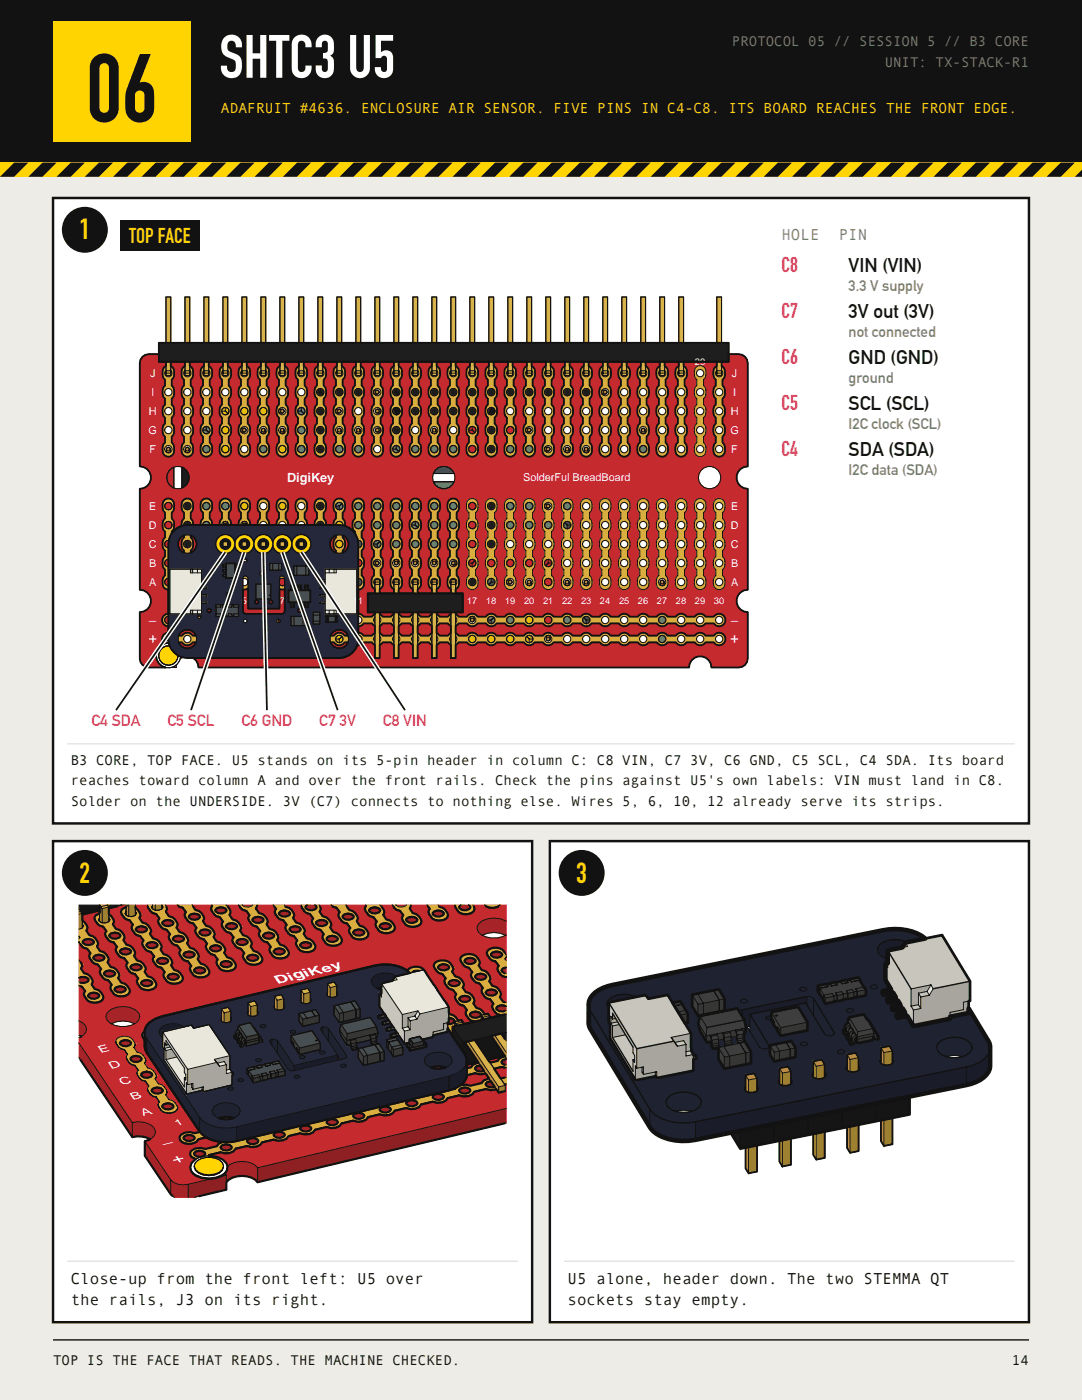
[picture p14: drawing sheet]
<svg xmlns="http://www.w3.org/2000/svg" width="216mm" height="279mm" viewBox="0 0 216 279" stroke-linecap="round" stroke-linejoin="round" font-family="sans-serif">
<defs><g id="words">
<text font-size="19" fill="#121212" x="17.3" y="24.3">06</text>
<text font-size="12" fill="#fff" x="43.7" y="15.5">SHTC3 U5</text>
<g font-size="5.7" fill="#ffd400">
<text x="15.9" y="47.8">1</text>
<text x="15.9" y="176.1">2</text>
<text x="115" y="176.1">3</text>
</g>
<text font-size="4.2" fill="#ffd400" x="25.8" y="48.5">TOP FACE</text>
<g font-size="4.2" fill="#ff2e88">
<text x="155.9" y="54.3">C8</text>
<text x="155.9" y="63.5">C7</text>
<text x="155.9" y="72.7">C6</text>
<text x="155.9" y="81.8">C5</text>
<text x="155.9" y="91">C4</text>
</g>
<g font-size="3.9" fill="#121212">
<text x="169.3" y="54.3">VIN (VIN)</text>
<text x="169.3" y="63.5">3V out (3V)</text>
<text x="169.3" y="72.7">GND (GND)</text>
<text x="169.3" y="81.8">SCL (SCL)</text>
<text x="169.3" y="91">SDA (SDA)</text>
</g>
<g font-size="3.2" fill="#7a7a7a">
<text x="155.9" y="48">HOLE</text>
<text x="167.4" y="48">PIN</text>
</g>
<g font-size="3.2" fill="#ff2e88">
<text x="18.2" y="144.9">C4 SDA</text>
<text x="33.4" y="144.9">C5 SCL</text>
<text x="48.2" y="144.9">C6 GND</text>
<text x="63.7" y="144.9">C7 3V</text>
<text x="76.4" y="144.9">C8 VIN</text>
</g>
<g font-size="3.2" fill="#121212">
<text x="14.1" y="256.3">Close-up from the front left: U5 over</text>
<text x="113.2" y="256.3">U5 alone, header down. The two STEMMA QT</text>
<text x="14.1" y="260.3">the rails, J3 on its right.</text>
<text x="113.2" y="260.3">sockets stay empty.</text>
</g>
<g font-size="3" fill="#7a7a7a">
<text x="169.3" y="58">3.3 V supply</text>
<text x="169.3" y="67.2">not connected</text>
<text x="169.3" y="76.4">ground</text>
<text x="169.3" y="85.5">I2C clock (SCL)</text>
<text x="169.3" y="94.7">I2C data (SDA)</text>
</g>
<text font-size="2.9" fill="#ffd400" x="44.1" y="22.6">ADAFRUIT #4636. ENCLOSURE AIR SENSOR. FIVE PINS IN C4-C8. ITS BOARD REACHES THE FRONT EDGE.</text>
<g font-size="2.8" fill="#7a7a7a">
<text x="146" y="9.2">PROTOCOL 05 // SESSION 5 // B3 CORE</text>
<text x="176.5" y="13.4">UNIT: TX-STACK-R1</text>
</g>
<g font-size="2.8" fill="#fff">
<text x="29.7" y="124.6">−</text>
<text x="145.8" y="124.6">−</text>
<text x="29.7" y="128.4">+</text>
<text x="145.8" y="128.4">+</text>
<text x="32.8" y="229.2" transform="rotate(-13 32.8 229.2)">−</text>
<text x="34.9" y="232.4" transform="rotate(-13 34.9 232.4)">+</text>
</g>
<g font-size="2.8" fill="#121212">
<text x="14.1" y="152.7">B3 CORE, TOP FACE. U5 stands on its 5-pin header in column C: C8 VIN, C7 3V, C6 GND, C5 SCL, C4 SDA. Its board</text>
<text x="14.1" y="156.7">reaches toward column A and over the front rails. Check the pins against U5's own labels: VIN must land in C8.</text>
<text x="14.1" y="160.8">Solder on the UNDERSIDE. 3V (C7) connects to nothing else. Wires 5, 6, 10, 12 already serve its strips.</text>
<text x="10.6" y="272.3">TOP IS THE FACE THAT READS. THE MACHINE CHECKED.</text>
<text x="201.9" y="272.3">14</text>
</g>
<g font-size="2.5" fill="#fff">
<text x="57.3" y="96.1">DigiKey</text>
<text x="55.4" y="196.3" transform="rotate(-13 55.4 196.3)">D ig iK e y</text>
</g>
<g font-size="2.2" fill="#fff">
<text x="30" y="75.2">J</text>
<text x="146" y="75.2">J</text>
<text x="29.7" y="82.8">H</text>
<text x="30.2" y="79">I</text>
<text x="145.8" y="82.8">H</text>
<text x="146.3" y="79">I</text>
<text x="29.7" y="86.6">G</text>
<text x="145.7" y="86.6">G</text>
<text x="29.8" y="90.4">F</text>
<text x="145.9" y="90.4">F</text>
<text x="29.8" y="101.7">E</text>
<text x="104.4" y="96.1">SolderFul BreadBoard</text>
<text x="145.9" y="101.7">E</text>
<text x="29.7" y="105.5">D</text>
<text x="145.8" y="105.5">D</text>
<text x="29.7" y="109.3">C</text>
<text x="29.8" y="113.1">B</text>
<text x="145.8" y="109.3">C</text>
<text x="145.9" y="113.1">B</text>
<text x="29.8" y="116.9">A</text>
<text x="145.9" y="116.9">A</text>
<text x="20.1" y="210.1" transform="rotate(-13 20.1 210.1)">E</text>
<text x="22.2" y="213.3" transform="rotate(-13 22.2 213.3)">D</text>
<text x="24.3" y="216.5" transform="rotate(-13 24.3 216.5)">C</text>
<text x="26.5" y="219.6" transform="rotate(-13 26.5 219.6)">B</text>
<text x="28.6" y="222.8" transform="rotate(-13 28.6 222.8)">A</text>
</g>
<g font-size="1.9" fill="#fff">
<text x="138.7" y="72.8">29</text>
<text x="48.2" y="120.6">5</text>
<text x="55.8" y="120.6">7</text>
<text x="70.5" y="120.6">11</text>
<text x="93.2" y="120.6">17</text>
<text x="97" y="120.6">18</text>
<text x="100.8" y="120.6">19</text>
<text x="104.6" y="120.6">20</text>
<text x="108.4" y="120.6">21</text>
<text x="112.1" y="120.6">22</text>
<text x="115.9" y="120.6">23</text>
<text x="119.7" y="120.6">24</text>
<text x="123.5" y="120.6">25</text>
<text x="127.3" y="120.6">26</text>
<text x="131.1" y="120.6">27</text>
<text x="134.9" y="120.6">28</text>
<text x="138.7" y="120.6">29</text>
<text x="142.5" y="120.6">30</text>
<text x="35.3" y="224.7" transform="rotate(-13 35.3 224.7)">1</text>
</g>
</g></defs>
<path d="M0 0h215.9v279.4h-215.9z" fill-rule="evenodd" fill="#eeece6"/>
<path d="M0 0h215.9v32.5h-215.9z" fill-rule="evenodd" fill="#121212"/>
<g fill="#ffd400">
<path d="M10.6 4.2h27.5v24h-27.5z" fill-rule="evenodd"/>
<path d="M0 32.5h215.9v2.8h-215.9z" fill-rule="evenodd"/>
</g>
<path d="M0 32.5v2.8" fill="none" stroke="#121212" stroke-width=".2"/>
<g fill="#121212">
<path d="M2.8 32.5h2.8l-2.8 2.8h-2.8z" fill-rule="evenodd"/>
<path d="M8.5 32.5h2.8l-2.8 2.8h-2.9z" fill-rule="evenodd"/>
<path d="M14.1 32.5h2.8l-2.8 2.8h-2.8z" fill-rule="evenodd"/>
<path d="M19.8 32.5h2.8l-2.8 2.8h-2.9z" fill-rule="evenodd"/>
<path d="M25.4 32.5h2.8l-2.8 2.8h-2.8z" fill-rule="evenodd"/>
<path d="M31 32.5h2.9l-2.9 2.8h-2.8z" fill-rule="evenodd"/>
<path d="M36.7 32.5h2.8l-2.8 2.8h-2.8z" fill-rule="evenodd"/>
<path d="M42.3 32.5h2.9l-2.9 2.8h-2.8z" fill-rule="evenodd"/>
<path d="M48 32.5h2.8l-2.8 2.8h-2.8z" fill-rule="evenodd"/>
<path d="M53.6 32.5h2.8l-2.8 2.8h-2.8z" fill-rule="evenodd"/>
<path d="M59.3 32.5h2.8l-2.8 2.8h-2.9z" fill-rule="evenodd"/>
<path d="M62.1 35.3l2.8-2.8h2.8l-2.8 2.8z" fill-rule="evenodd"/>
<path d="M70.6 32.5h2.8l-2.8 2.8h-2.9z" fill-rule="evenodd"/>
<path d="M76.2 32.5h2.8l-2.8 2.8h-2.8z" fill-rule="evenodd"/>
<path d="M81.8 32.5h2.9l-2.9 2.8h-2.8z" fill-rule="evenodd"/>
<path d="M87.5 32.5h2.8l-2.8 2.8h-2.8z" fill-rule="evenodd"/>
<path d="M93.1 32.5h2.9l-2.9 2.8h-2.8z" fill-rule="evenodd"/>
<path d="M98.8 32.5h2.8l-2.8 2.8h-2.8z" fill-rule="evenodd"/>
<path d="M104.4 32.5h2.8l-2.8 2.8h-2.8z" fill-rule="evenodd"/>
<path d="M110.1 32.5h2.8l-2.8 2.8h-2.9z" fill-rule="evenodd"/>
<path d="M115.7 32.5h2.8l-2.8 2.8h-2.8z" fill-rule="evenodd"/>
<path d="M121.4 32.5h2.8l-2.8 2.8h-2.9z" fill-rule="evenodd"/>
<path d="M127 32.5h2.8l-2.8 2.8h-2.8z" fill-rule="evenodd"/>
<path d="M132.6 32.5h2.9l-2.9 2.8h-2.8z" fill-rule="evenodd"/>
<path d="M138.3 32.5h2.8l-2.8 2.8h-2.8z" fill-rule="evenodd"/>
<path d="M143.9 32.5h2.9l-2.9 2.8h-2.8z" fill-rule="evenodd"/>
<path d="M149.6 32.5h2.8l-2.8 2.8h-2.8z" fill-rule="evenodd"/>
<path d="M155.2 32.5h2.8l-2.8 2.8h-2.8z" fill-rule="evenodd"/>
<path d="M160.9 32.5h2.8l-2.8 2.8h-2.9z" fill-rule="evenodd"/>
<path d="M166.5 32.5h2.8l-2.8 2.8h-2.8z" fill-rule="evenodd"/>
<path d="M172.2 32.5h2.8l-2.8 2.8h-2.9z" fill-rule="evenodd"/>
<path d="M177.8 32.5h2.8l-2.8 2.8h-2.8z" fill-rule="evenodd"/>
<path d="M183.4 32.5h2.9l-2.9 2.8h-2.8z" fill-rule="evenodd"/>
<path d="M189.1 32.5h2.8l-2.8 2.8h-2.8z" fill-rule="evenodd"/>
<path d="M194.7 32.5h2.9l-2.9 2.8h-2.8z" fill-rule="evenodd"/>
<path d="M200.4 32.5h2.8l-2.8 2.8h-2.8z" fill-rule="evenodd"/>
<path d="M206 32.5h2.8l-2.8 2.8h-2.8z" fill-rule="evenodd"/>
<path d="M211.7 32.5h2.8l-2.8 2.8h-2.9z" fill-rule="evenodd"/>
<path d="M215.9 32.5v2.8h-1.4z" fill-rule="evenodd"/>
</g>
<path d="M10.6 267.4h194.7" fill="none" stroke="#121212" stroke-width=".28"/>
<path d="M10.6 39.5h194.7v124.8h-194.7z" fill-rule="evenodd" fill="#fff" stroke="#121212" stroke-width=".49"/>
<path d="M13.4 148.5h189.1" fill="none" stroke="#ddd" stroke-width=".21"/>
<g fill="#121212">
<path d="M24 44.1h15.8v6h-15.8z" fill-rule="evenodd"/>
<circle cx="16.9" cy="45.9" r="4.6"/>
</g>
<path d="M28.4 71.2l.6-.4 .7-.1h2v1.5h1.4v.8a1.82 1.82 0 0 0-.2 2.8v1.1l-.3 .5a2.06 2.06 0 0 0 .3 2.2v1.1l-.3 .4a2.06 2.06 0 0 0 .3 2.3v1.1l-.3 .4a2.06 2.06 0 0 0 .3 2.3v1.1l-.3 .4a1.81 1.81 0 0 0 .7 2.4 1.16 1.16 0 0 0 1.5-1.1l-.2-1.3-.3-.4v-1.1a1.92 1.92 0 0 0 0-2.7v-1.1l.3-.4a2.07 2.07 0 0 0-.3-2.3v-1.1l.3-.4a2.07 2.07 0 0 0-.3-2.3v-1.1l.3-.4a1.92 1.92 0 0 0-.5-2.4v-.8h2.8v.8l-.4 .3a2.02 2.02 0 0 0 .2 2.5v1.1l-.3 .5a2.06 2.06 0 0 0 .3 2.2v1.1l-.3 .4a2.06 2.06 0 0 0 .3 2.3v1.1l-.3 .4a2.06 2.06 0 0 0 .3 2.3v1.1l-.3 .4a1.8 1.8 0 0 0 .7 2.4 1.16 1.16 0 0 0 1.4-1.1l-.1-1.3-.3-.4v-1.1a1.92 1.92 0 0 0 0-2.7v-1.1l.3-.4a2.06 2.06 0 0 0-.3-2.3v-1.1l.3-.4a2.06 2.06 0 0 0-.3-2.3v-1.1l.3-.4a1.92 1.92 0 0 0-.5-2.4v-.8h2.8v.8l-.4 .3a2.03 2.03 0 0 0 .2 2.5v1.1l-.4 .5a2.07 2.07 0 0 0 .4 2.2v1.1l-.4 .4a2.06 2.06 0 0 0 .4 2.3v1.1l-.4 .4a2.07 2.07 0 0 0 .4 2.3v1.1l-.4 .4a1.81 1.81 0 0 0 .8 2.4 1.16 1.16 0 0 0 1.4-1.1l-.1-1.3-.4-.4v-1.1a1.92 1.92 0 0 0 0-2.7v-1.1l.4-.4a2.07 2.07 0 0 0-.4-2.3v-1.1l.4-.4a2.07 2.07 0 0 0-.4-2.3v-1.1l.4-.4a1.92 1.92 0 0 0-.5-2.4v-.8h2.8v.8l-.4 .3a2.02 2.02 0 0 0 .2 2.5v1.1l-.4 .5a2.06 2.06 0 0 0 .4 2.2v1.1l-.4 .4a2.06 2.06 0 0 0 .4 2.3v1.1l-.4 .4a2.06 2.06 0 0 0 .4 2.3v1.1l-.4 .4a1.8 1.8 0 0 0 .8 2.4 1.16 1.16 0 0 0 1.4-1.1l-.1-1.3-.4-.4v-1.1a1.92 1.92 0 0 0 0-2.7v-1.1l.4-.4a2.06 2.06 0 0 0-.4-2.3v-1.1l.4-.4a2.06 2.06 0 0 0-.4-2.3v-1.1l.4-.4a1.92 1.92 0 0 0-.6-2.4v-.8h2.9v.8l-.4 .3a2.03 2.03 0 0 0 .2 2.5v1.1l-.4 .5a2.07 2.07 0 0 0 .4 2.2v1.1l-.4 .4a2.06 2.06 0 0 0 .4 2.3v1.1l-.4 .4a2.07 2.07 0 0 0 .4 2.3v1.1l-.4 .4a1.81 1.81 0 0 0 .8 2.4 1.16 1.16 0 0 0 1.4-1.1l-.1-1.3-.4-.4v-1.1a1.92 1.92 0 0 0 0-2.7v-1.1l.4-.4a2.06 2.06 0 0 0-.4-2.3v-1.1l.4-.4a2.06 2.06 0 0 0-.4-2.3v-1.1l.4-.4a1.92 1.92 0 0 0-.6-2.4v-.8h2.9v.8l-.4 .3a2.02 2.02 0 0 0 .2 2.5v1.1l-.4 .5a2.06 2.06 0 0 0 .4 2.2v1.1l-.4 .4a2.06 2.06 0 0 0 .4 2.3v1.1l-.4 .4a2.06 2.06 0 0 0 .4 2.3v1.1l-.4 .4a1.81 1.81 0 0 0 .8 2.4 1.16 1.16 0 0 0 1.4-1.1l-.1-1.3-.4-.4v-1.1a1.92 1.92 0 0 0 0-2.7v-1.1l.4-.4a2.07 2.07 0 0 0-.4-2.3v-1.1l.4-.4a2.07 2.07 0 0 0-.4-2.3v-1.1l.4-.4a1.92 1.92 0 0 0-.6-2.4v-.8h2.9v.8l-.4 .3a2.03 2.03 0 0 0 .2 2.5v1.1l-.4 .5a2.07 2.07 0 0 0 .4 2.2v1.1l-.4 .4a2.06 2.06 0 0 0 .4 2.3v1.1l-.4 .4a2.07 2.07 0 0 0 .4 2.3v1.1l-.4 .4a1.81 1.81 0 0 0 .8 2.4 1.16 1.16 0 0 0 1.4-1.1l-.1-1.3-.4-.4v-1.1a1.92 1.92 0 0 0 0-2.7v-1.1l.4-.4a2.06 2.06 0 0 0-.4-2.3v-1.1l.4-.4a2.06 2.06 0 0 0-.4-2.3v-1.1l.4-.4a1.92 1.92 0 0 0-.6-2.4v-.8h2.8v.8l-.3 .3a2.02 2.02 0 0 0 .2 2.5v1.1l-.4 .5a2.06 2.06 0 0 0 .4 2.2v1.1l-.4 .4a2.06 2.06 0 0 0 .4 2.3v1.1l-.4 .4a2.06 2.06 0 0 0 .4 2.3v1.1l-.4 .4a1.81 1.81 0 0 0 .8 2.4 1.16 1.16 0 0 0 1.4-1.1l-.1-1.3-.4-.4v-1.1a1.92 1.92 0 0 0 0-2.7v-1.1l.4-.4a2.07 2.07 0 0 0-.4-2.3v-1.1l.4-.4a2.07 2.07 0 0 0-.4-2.3v-1.1l.4-.4a1.92 1.92 0 0 0-.6-2.4v-.8h2.8v.8l-.3 .3a2.02 2.02 0 0 0 .1 2.5v1.1l-.3 .5a2.06 2.06 0 0 0 .3 2.2v1.1l-.3 .4a2.06 2.06 0 0 0 .3 2.3v1.1l-.3 .4a2.06 2.06 0 0 0 .3 2.3v1.1l-.3 .4a1.8 1.8 0 0 0 .8 2.4 1.16 1.16 0 0 0 1.4-1.1l-.2-1.3-.3-.4v-1.1a1.92 1.92 0 0 0 0-2.7v-1.1l.3-.4a2.06 2.06 0 0 0-.3-2.3v-1.1l.3-.4a2.06 2.06 0 0 0-.3-2.3v-1.1l.3-.4a1.92 1.92 0 0 0-.5-2.4v-.8h2.8v.8l-.3 .3a2.03 2.03 0 0 0 .1 2.5v1.1l-.3 .5a2.07 2.07 0 0 0 .3 2.2v1.1l-.3 .4a2.06 2.06 0 0 0 .3 2.3v1.1l-.3 .4a2.07 2.07 0 0 0 .3 2.3v1.1l-.3 .4a1.81 1.81 0 0 0 .7 2.4 1.16 1.16 0 0 0 1.5-1.1l-.2-1.3-.3-.4v-1.1a1.92 1.92 0 0 0 0-2.7v-1.1l.3-.4a2.07 2.07 0 0 0-.3-2.3v-1.1l.3-.4a2.07 2.07 0 0 0-.3-2.3v-1.1l.3-.4a1.92 1.92 0 0 0-.5-2.4v-.8h2.8v.8l-.3 .3a2.02 2.02 0 0 0 .1 2.5v1.1l-.3 .5a2.06 2.06 0 0 0 .3 2.2v1.1l-.3 .4a2.06 2.06 0 0 0 .3 2.3v1.1l-.3 .4a2.06 2.06 0 0 0 .3 2.3v1.1l-.3 .4a1.8 1.8 0 0 0 .7 2.4 1.15 1.15 0 0 0 1.4-1.1l-.1-1.3-.3-.4v-1.1a1.92 1.92 0 0 0 0-2.7v-1.1l.3-.4a2.07 2.07 0 0 0-.3-2.3v-1.1l.3-.4a2.07 2.07 0 0 0-.3-2.3v-1.1l.3-.4a1.92 1.92 0 0 0-.5-2.4v-.8h2.8v.8l-.4 .3a2.03 2.03 0 0 0 .2 2.5v1.1l-.3 .5a2.07 2.07 0 0 0 .3 2.2v1.1l-.3 .4a2.06 2.06 0 0 0 .3 2.3v1.1l-.3 .4a2.07 2.07 0 0 0 .3 2.3v1.1l-.3 .4a1.81 1.81 0 0 0 .7 2.4 1.16 1.16 0 0 0 1.4-1.1l-.1-1.3-.3-.4v-1.1a1.92 1.92 0 0 0 0-2.7v-1.1l.3-.4a2.06 2.06 0 0 0-.3-2.3v-1.1l.3-.4a2.06 2.06 0 0 0-.3-2.3v-1.1l.3-.4a1.92 1.92 0 0 0-.5-2.4v-.8h2.8v.8l-.4 .3a2.02 2.02 0 0 0 .2 2.5v1.1l-.4 .5a2.06 2.06 0 0 0 .4 2.2v1.1l-.4 .4a2.06 2.06 0 0 0 .4 2.3v1.1l-.4 .4a2.06 2.06 0 0 0 .4 2.3v1.1l-.4 .4a1.81 1.81 0 0 0 .8 2.4 1.16 1.16 0 0 0 1.4-1.1l-.1-1.3-.4-.4v-1.1a1.92 1.92 0 0 0 0-2.7v-1.1l.4-.4a2.07 2.07 0 0 0-.4-2.3v-1.1l.4-.4a2.07 2.07 0 0 0-.4-2.3v-1.1l.4-.4a1.92 1.92 0 0 0-.5-2.4v-.8h2.8v.8l-.4 .3a2.03 2.03 0 0 0 .2 2.5v1.1l-.4 .5a2.07 2.07 0 0 0 .4 2.2v1.1l-.4 .4a2.06 2.06 0 0 0 .4 2.3v1.1l-.4 .4a2.07 2.07 0 0 0 .4 2.3v1.1l-.4 .4a1.81 1.81 0 0 0 .8 2.4 1.16 1.16 0 0 0 1.4-1.1l-.1-1.3-.4-.4v-1.1a1.92 1.92 0 0 0 0-2.7v-1.1l.4-.4a2.06 2.06 0 0 0-.4-2.3v-1.1l.4-.4a2.06 2.06 0 0 0-.4-2.3v-1.1l.4-.4a1.92 1.92 0 0 0-.6-2.4v-.8h2.9v.8l-.4 .3a2.02 2.02 0 0 0 .2 2.5v1.1l-.4 .5a2.07 2.07 0 0 0 .4 2.2v1.1l-.4 .4a2.06 2.06 0 0 0 .4 2.3v1.1l-.4 .4a2.07 2.07 0 0 0 .4 2.3v1.1l-.4 .4a1.81 1.81 0 0 0 .8 2.4 1.16 1.16 0 0 0 1.4-1.1l-.1-1.3-.4-.4v-1.1a1.92 1.92 0 0 0 0-2.7v-1.1l.4-.4a2.07 2.07 0 0 0-.4-2.3v-1.1l.4-.4a2.07 2.07 0 0 0-.4-2.3v-1.1l.4-.4a1.92 1.92 0 0 0-.6-2.4v-.8h2.9v.8l-.4 .3a2.02 2.02 0 0 0 .2 2.5v1.1l-.4 .5a2.06 2.06 0 0 0 .4 2.2v1.1l-.4 .4a2.06 2.06 0 0 0 .4 2.3v1.1l-.4 .4a2.06 2.06 0 0 0 .4 2.3v1.1l-.4 .4a1.8 1.8 0 0 0 .8 2.4 1.16 1.16 0 0 0 1.4-1.1l-.1-1.3-.4-.4v-1.1a1.92 1.92 0 0 0 0-2.7v-1.1l.4-.4a2.06 2.06 0 0 0-.4-2.3v-1.1l.4-.4a2.06 2.06 0 0 0-.4-2.3v-1.1l.4-.4a1.92 1.92 0 0 0-.6-2.4v-.8h2.9v.8l-.4 .3a2.03 2.03 0 0 0 .2 2.5v1.1l-.4 .5a2.07 2.07 0 0 0 .4 2.2v1.1l-.4 .4a2.06 2.06 0 0 0 .4 2.3v1.1l-.4 .4a2.07 2.07 0 0 0 .4 2.3v1.1l-.4 .4a1.81 1.81 0 0 0 .8 2.4 1.16 1.16 0 0 0 1.4-1.1l-.1-1.3-.4-.4v-1.1a1.92 1.92 0 0 0 0-2.7v-1.1l.4-.4a2.06 2.06 0 0 0-.4-2.3v-1.1l.4-.4a2.06 2.06 0 0 0-.4-2.3v-1.1l.4-.4a1.92 1.92 0 0 0-.6-2.4v-.8h2.8v.8l-.3 .3a2.02 2.02 0 0 0 .2 2.5v1.1l-.4 .5a2.06 2.06 0 0 0 .4 2.2v1.1l-.4 .4a2.06 2.06 0 0 0 .4 2.3v1.1l-.4 .4a2.06 2.06 0 0 0 .4 2.3v1.1l-.4 .4a1.8 1.8 0 0 0 .8 2.4 1.15 1.15 0 0 0 1.4-1.1l-.2-1.3-.3-.4v-1.1a1.92 1.92 0 0 0 0-2.7v-1.1l.3-.4a2.07 2.07 0 0 0-.3-2.3v-1.1l.3-.4a2.07 2.07 0 0 0-.3-2.3v-1.1l.3-.4a1.92 1.92 0 0 0-.5-2.4v-.8h2.8v.8l-.3 .3a2.03 2.03 0 0 0 .1 2.5v1.1l-.3 .5a2.07 2.07 0 0 0 .3 2.2v1.1l-.3 .4a2.06 2.06 0 0 0 .3 2.3v1.1l-.3 .4a2.07 2.07 0 0 0 .3 2.3v1.1l-.3 .4a1.81 1.81 0 0 0 .8 2.4 1.16 1.16 0 0 0 1.4-1.1l-.2-1.3-.3-.4v-1.1a1.92 1.92 0 0 0 0-2.7v-1.1l.3-.4a2.06 2.06 0 0 0-.3-2.3v-1.1l.3-.4a2.06 2.06 0 0 0-.3-2.3v-1.1l.3-.4a1.92 1.92 0 0 0-.5-2.4v-.8h2.8v.8l-.3 .3a2.02 2.02 0 0 0 .1 2.5v1.1l-.3 .5a2.06 2.06 0 0 0 .3 2.2v1.1l-.3 .4a2.06 2.06 0 0 0 .3 2.3v1.1l-.3 .4a2.06 2.06 0 0 0 .3 2.3v1.1l-.3 .4a1.81 1.81 0 0 0 .7 2.4 1.16 1.16 0 0 0 1.5-1.1l-.2-1.3-.3-.4v-1.1a1.92 1.92 0 0 0 0-2.7v-1.1l.3-.4a2.07 2.07 0 0 0-.3-2.3v-1.1l.3-.4a2.07 2.07 0 0 0-.3-2.3v-1.1l.3-.4a1.92 1.92 0 0 0-.5-2.4v-.8h2.8v.8l-.3 .3a2.02 2.02 0 0 0 .1 2.5v1.1l-.3 .5a2.06 2.06 0 0 0 .3 2.2v1.1l-.3 .4a2.06 2.06 0 0 0 .3 2.3v1.1l-.3 .4a2.06 2.06 0 0 0 .3 2.3v1.1l-.3 .4a1.8 1.8 0 0 0 .7 2.4 1.16 1.16 0 0 0 1.4-1.1l-.1-1.3-.3-.4v-1.1a1.92 1.92 0 0 0 0-2.7v-1.1l.3-.4a2.06 2.06 0 0 0-.3-2.3v-1.1l.3-.4a2.06 2.06 0 0 0-.3-2.3v-1.1l.3-.4a1.92 1.92 0 0 0-.5-2.4v-.8h2.8v.8l-.4 .3a2.03 2.03 0 0 0 .2 2.5v1.1l-.3 .5a2.07 2.07 0 0 0 .3 2.2v1.1l-.3 .4a2.06 2.06 0 0 0 .3 2.3v1.1l-.3 .4a2.07 2.07 0 0 0 .3 2.3v1.1l-.3 .4a1.81 1.81 0 0 0 .7 2.4 1.16 1.16 0 0 0 1.4-1.1l-.1-1.3-.3-.4v-1.1a1.92 1.92 0 0 0 0-2.7v-1.1l.3-.4a2.07 2.07 0 0 0-.3-2.3v-1.1l.3-.4a2.07 2.07 0 0 0-.3-2.3v-1.1l.3-.4a1.92 1.92 0 0 0-.5-2.4v-.8h2.8v.8l-.4 .3a2.02 2.02 0 0 0 .2 2.5v1.1l-.4 .5a2.06 2.06 0 0 0 .4 2.2v1.1l-.4 .4a2.06 2.06 0 0 0 .4 2.3v1.1l-.4 .4a2.06 2.06 0 0 0 .4 2.3v1.1l-.4 .4a1.8 1.8 0 0 0 .8 2.4 1.16 1.16 0 0 0 1.4-1.1l-.1-1.3-.4-.4v-1.1a1.92 1.92 0 0 0 0-2.7v-1.1l.4-.4a2.06 2.06 0 0 0-.4-2.3v-1.1l.4-.4a2.06 2.06 0 0 0-.4-2.3v-1.1l.4-.4a1.92 1.92 0 0 0-.6-2.4v-.8h2.9v.8l-.4 .3a2.03 2.03 0 0 0 .2 2.5v1.1l-.4 .5a2.07 2.07 0 0 0 .4 2.2v1.1l-.4 .4a2.06 2.06 0 0 0 .4 2.3v1.1l-.4 .4a2.07 2.07 0 0 0 .4 2.3v1.1l-.4 .4a1.81 1.81 0 0 0 .8 2.4 1.16 1.16 0 0 0 1.4-1.1l-.1-1.3-.4-.4v-1.1a1.92 1.92 0 0 0 0-2.7v-1.1l.4-.4a2.06 2.06 0 0 0-.4-2.3v-1.1l.4-.4a2.06 2.06 0 0 0-.4-2.3v-1.1l.4-.4a1.92 1.92 0 0 0-.6-2.4v-.8h2.9v.8l-.4 .3a2.02 2.02 0 0 0 .2 2.5v1.1l-.4 .5a2.06 2.06 0 0 0 .4 2.2v1.1l-.4 .4a2.06 2.06 0 0 0 .4 2.3v1.1l-.4 .4a2.06 2.06 0 0 0 .4 2.3v1.1l-.4 .4a1.8 1.8 0 0 0 .8 2.4 1.16 1.16 0 0 0 1.4-1.1l-.1-1.3-.4-.4v-1.1a1.92 1.92 0 0 0 0-2.7v-1.1l.4-.4a2.07 2.07 0 0 0-.4-2.3v-1.1l.4-.4a2.07 2.07 0 0 0-.4-2.3v-1.1l.4-.4a1.92 1.92 0 0 0-.6-2.4v-.8h2.9v.8l-.4 .3a2.03 2.03 0 0 0 .2 2.5v1.1l-.4 .5a2.07 2.07 0 0 0 .4 2.2v1.1l-.4 .4a2.06 2.06 0 0 0 .4 2.3v1.1l-.4 .4a2.07 2.07 0 0 0 .4 2.3v1.1l-.4 .4a1.81 1.81 0 0 0 .8 2.4 1.16 1.16 0 0 0 1.4-1.1l-.1-1.3-.4-.4v-1.1a1.92 1.92 0 0 0 0-2.7v-1.1l.4-.4a2.06 2.06 0 0 0-.4-2.3v-1.1l.4-.4a2.06 2.06 0 0 0-.4-2.3v-1.1l.4-.4a1.92 1.92 0 0 0-.6-2.4v-.8h2.9v.8l-.4 .3a2.02 2.02 0 0 0 .2 2.5v1.1l-.4 .5a2.06 2.06 0 0 0 .4 2.2v1.1l-.4 .4a2.06 2.06 0 0 0 .4 2.3v1.1l-.4 .4a2.06 2.06 0 0 0 .4 2.3v1.1l-.4 .4a1.81 1.81 0 0 0 .8 2.4 1.16 1.16 0 0 0 1.4-1.1l-.1-1.3-.4-.4v-1.1a1.92 1.92 0 0 0 0-2.7v-1.1l.4-.4a2.07 2.07 0 0 0-.4-2.3v-1.1l.4-.4a2.07 2.07 0 0 0-.4-2.3v-1.1l.4-.4a1.92 1.92 0 0 0-.6-2.4v-.8h2.8v.8l-.3 .3a2.02 2.02 0 0 0 .1 2.5v1.1l-.3 .5a2.06 2.06 0 0 0 .3 2.2v1.1l-.3 .4a2.06 2.06 0 0 0 .3 2.3v1.1l-.3 .4a2.06 2.06 0 0 0 .3 2.3v1.1l-.3 .4a1.8 1.8 0 0 0 .8 2.4 1.16 1.16 0 0 0 1.4-1.1l-.2-1.3-.3-.4v-1.1a1.92 1.92 0 0 0 0-2.7v-1.1l.3-.4a2.06 2.06 0 0 0-.3-2.3v-1.1l.3-.4a2.06 2.06 0 0 0-.3-2.3v-1.1l.3-.4a1.92 1.92 0 0 0-.5-2.4v-.8h6.6v.8l-.3 .3a2.02 2.02 0 0 0 .1 2.5v1.1l-.3 .5a2.06 2.06 0 0 0 .3 2.2v1.1l-.3 .4a2.06 2.06 0 0 0 .3 2.3v1.1l-.3 .4a2.06 2.06 0 0 0 .3 2.3v1.1l-.3 .4a1.8 1.8 0 0 0 .7 2.4 1.16 1.16 0 0 0 1.5-1.1l-.2-1.3-.3-.4v-1.1a1.92 1.92 0 0 0 0-2.7v-1.1l.3-.4a2.06 2.06 0 0 0-.3-2.3v-1.1l.3-.4a2.06 2.06 0 0 0-.3-2.3v-1.1l.3-.4a1.92 1.92 0 0 0-.5-2.4v-.8h1.4v-1.5h2a1.79 1.79 0 0 1 1.8 1.8v20.6l-.8 .1a2.24 2.24 0 0 0-1.4 2.5 2.24 2.24 0 0 0 2.2 1.9v20.1l-.8 .1a2.24 2.24 0 0 0-1.4 2.5 2.24 2.24 0 0 0 2.2 1.9v9.2l-.1 .7-.4 .6-.6 .4-.7 .1h-5.4a2.24 2.24 0 0 0-2.3-2.2 2.24 2.24 0 0 0-2.2 2.2h-97.9l-.1-.7-.4-.7-.5-.5h29.1l1-.1a3.8 3.8 0 0 0 2.6-2.4l.9-.2 .4-.4h1.6l.6 .5v2.6h1v-2.6l.6-.5h1.6l.6 .5v2.6h1v-2.6l.5-.5h1.7l.6 .5v2.6h.9v-2.6l.6-.5h1.7l.6 .5v2.6h.9v-2.6l.6-.5h1.7l.6 .5v2.6h.9v-2.6l.6-.5h1.7a1.27 1.27 0 0 0 2.1 0h1.6l.4 .4a1.27 1.27 0 0 0 1.8-.4h1.6l.4 .4a1.27 1.27 0 0 0 1.8-.4h1.6l.4 .4a1.27 1.27 0 0 0 1.8-.4h1.6l.4 .4a1.27 1.27 0 0 0 1.8-.4h1.6l.4 .4a1.27 1.27 0 0 0 1.8-.4h1.6l.3 .4a1.27 1.27 0 0 0 1.8-.4h1.7l.3 .4a1.27 1.27 0 0 0 1.8-.4h1.7l.3 .4a1.27 1.27 0 0 0 1.8-.4h1.7l.3 .4a1.27 1.27 0 0 0 1.8-.4h1.7l.3 .4a1.27 1.27 0 0 0 1.8-.4h1.6l.4 .4a1.27 1.27 0 0 0 1.8-.4h1.6l.4 .4a1.27 1.27 0 0 0 1.8-.4h1.6l.4 .4a1.27 1.27 0 0 0 1.8-.4 1.27 1.27 0 0 0-.4-1.7 1.27 1.27 0 0 0-1.8 .4h-1.6l-.4-.4a1.26 1.26 0 0 0-1.8 .4h-1.6l-.4-.4a1.27 1.27 0 0 0-1.8 .4h-1.6l-.3-.4a1.26 1.26 0 0 0-1.8 .4h-1.7l-.3-.4a1.26 1.26 0 0 0-1.8 .4h-1.7l-.3-.4a1.27 1.27 0 0 0-1.8 .4h-1.7l-.3-.4a1.26 1.26 0 0 0-1.8 .4h-1.7l-.3-.4a1.27 1.27 0 0 0-1.8 .4h-1.6l-.4-.4a1.26 1.26 0 0 0-1.8 .4h-1.6l-.4-.4a1.27 1.27 0 0 0-1.8 .4h-1.6l-.4-.4a1.26 1.26 0 0 0-1.8 .4h-1.6l-.4-.4a1.26 1.26 0 0 0-1.8 .4h-1.6l-.4-.4a1.27 1.27 0 0 0-1.8 .4h-1.6l-.3-.4a1.26 1.26 0 0 0-1.8 .4h-1.7l-.6-.5v-1.5l.6-.5h1.7l.3 .4a1.26 1.26 0 0 0 1.8-.4h1.6l.4 .4a1.26 1.26 0 0 0 1.8-.4h1.6l.4 .4a1.27 1.27 0 0 0 1.8-.4h1.6l.4 .4a1.26 1.26 0 0 0 1.8-.4h1.6l.4 .4a1.27 1.27 0 0 0 1.8-.4h1.6l.4 .4a1.26 1.26 0 0 0 1.8-.4h1.6l.3 .4a1.27 1.27 0 0 0 1.8-.4h1.7l.3 .4a1.26 1.26 0 0 0 1.8-.4h1.7l.3 .4a1.26 1.26 0 0 0 1.8-.4h1.7l.3 .4a1.27 1.27 0 0 0 1.8-.4h1.7l.3 .4a1.26 1.26 0 0 0 1.8-.4h1.6l.4 .4a1.27 1.27 0 0 0 1.8-.4h1.6l.4 .4a1.26 1.26 0 0 0 1.8-.4h1.6l.4 .4a1.27 1.27 0 0 0 1.8-.4 1.27 1.27 0 0 0-.4-1.7 1.27 1.27 0 0 0-1.8 .4h-1.6l-.4-.4a1.27 1.27 0 0 0-1.8 .4h-1.6l-.4-.4a1.27 1.27 0 0 0-1.8 .4h-1.6l-.3-.4a1.27 1.27 0 0 0-1.8 .4h-1.7l-.3-.4a1.27 1.27 0 0 0-1.8 .4h-1.7l-.3-.4a1.27 1.27 0 0 0-1.8 .4h-1.7l-.3-.4a1.27 1.27 0 0 0-1.8 .4h-1.7l-.3-.4a1.27 1.27 0 0 0-1.8 .4h-1.6l-.4-.4a1.27 1.27 0 0 0-1.8 .4h-1.6l-.4-.4a1.27 1.27 0 0 0-1.8 .4h-1.6l-.4-.4a1.27 1.27 0 0 0-1.8 .4h-1.6l-.4-.4a1.27 1.27 0 0 0-1.8 .4h-1.6l-.4-.4a1.27 1.27 0 0 0-1.8 .4h-1.6l-.3-.4a1.27 1.27 0 0 0-1.8 .4h-1.7l-.6-.5v-.4h1.4v-3.8h-1.4v-.8a1.82 1.82 0 0 0 .2-2.8v-1.1l.4-.4a2.06 2.06 0 0 0-.4-2.2v-1.2l.4-.4a2.06 2.06 0 0 0-.4-2.2v-1.2l.4-.4a2.06 2.06 0 0 0-.4-2.2v-1.2l.4-.4a1.8 1.8 0 0 0-.8-2.4 1.16 1.16 0 0 0-1.4 1.1l.1 1.3 .4 .4v1.2a1.92 1.92 0 0 0 0 2.6v1.2l-.4 .4a2.06 2.06 0 0 0 .4 2.2v1.2l-.4 .4a2.06 2.06 0 0 0 .4 2.2v1.1l-.4 .5a1.92 1.92 0 0 0 .6 2.3v.8h-2.9v-.8l.4-.3a2.03 2.03 0 0 0-.2-2.5v-1.1l.4-.4a2.07 2.07 0 0 0-.4-2.2v-1.2l.4-.4a2.06 2.06 0 0 0-.4-2.2v-1.2l.4-.4a2.07 2.07 0 0 0-.4-2.2v-1.2l.4-.4a1.81 1.81 0 0 0-.8-2.4 1.16 1.16 0 0 0-1.4 1.1l.1 1.3 .4 .4v1.2a1.92 1.92 0 0 0 0 2.6v1.2l-.4 .4a2.06 2.06 0 0 0 .4 2.2v1.2l-.4 .4a2.07 2.07 0 0 0 .4 2.2v1.1l-.4 .5a1.92 1.92 0 0 0 .6 2.3v.8h-2.9v-.8l.4-.3a2.02 2.02 0 0 0-.2-2.5v-1.1l.4-.4a2.06 2.06 0 0 0-.4-2.2v-1.2l.4-.4a2.06 2.06 0 0 0-.4-2.2v-1.2l.4-.4a2.06 2.06 0 0 0-.4-2.2v-1.2l.4-.4a1.8 1.8 0 0 0-.8-2.4 1.15 1.15 0 0 0-1.4 1.1l.1 1.3 .4 .4v1.2a1.92 1.92 0 0 0 0 2.6v1.2l-.4 .4a2.06 2.06 0 0 0 .4 2.2v1.2l-.4 .4a2.07 2.07 0 0 0 .4 2.2v1.1l-.4 .5a1.92 1.92 0 0 0 .6 2.3v.8h-2.8v-.8l.3-.3a2.03 2.03 0 0 0-.2-2.5v-1.1l.4-.4a2.07 2.07 0 0 0-.4-2.2v-1.2l.4-.4a2.06 2.06 0 0 0-.4-2.2v-1.2l.4-.4a2.07 2.07 0 0 0-.4-2.2v-1.2l.4-.4a1.81 1.81 0 0 0-.8-2.4 1.16 1.16 0 0 0-1.4 1.1l.1 1.3 .4 .4v1.2a1.92 1.92 0 0 0 0 2.6v1.2l-.4 .4a2.06 2.06 0 0 0 .4 2.2v1.2l-.4 .4a2.06 2.06 0 0 0 .4 2.2v1.1l-.4 .5a1.92 1.92 0 0 0 .6 2.3v.8h-2.8v-.8l.3-.3a2.02 2.02 0 0 0-.1-2.5v-1.1l.3-.4a2.06 2.06 0 0 0-.3-2.2v-1.2l.3-.4a2.06 2.06 0 0 0-.3-2.2v-1.2l.3-.4a2.06 2.06 0 0 0-.3-2.2v-1.2l.3-.4a1.81 1.81 0 0 0-.8-2.4 1.16 1.16 0 0 0-1.4 1.1l.2 1.3 .3 .4v1.2a1.92 1.92 0 0 0 0 2.6v1.2l-.3 .4a2.06 2.06 0 0 0 .3 2.2v1.2l-.3 .4a2.07 2.07 0 0 0 .3 2.2v1.1l-.3 .5a1.92 1.92 0 0 0 .5 2.3v.8h-1.4v3.8h1.4v.4l-.6 .5h-1.6l-.3-.4-.8-.2v-4.8a1.16 1.16 0 0 0 1.1-1.2l-.1-1.2-.3-.5v-1.1a1.92 1.92 0 0 0 0-2.6v-1.2l.3-.4a2.06 2.06 0 0 0-.3-2.2v-1.2l.3-.4a2.07 2.07 0 0 0-.3-2.2v-1.2l.3-.4a1.81 1.81 0 0 0-.7-2.4 1.16 1.16 0 0 0-1.5 1.1l.2 1.3 .3 .4v1.2a1.92 1.92 0 0 0 0 2.6v.3l-1.2-1.1-.7-.3-.2-1.1-.3-.4v-1.2a1.75 1.75 0 0 0-.4-2.8 1.16 1.16 0 0 0-1.5 1.1l.2 1.3 .3 .4v1.2l-.3 .4-.2 .9h-1.4l-.2-.9-.3-.4v-1.2a1.74 1.74 0 0 0-.4-2.8 1.16 1.16 0 0 0-1.4 1.1l.1 1.3 .3 .4v1.2l-.3 .4-.1 .9h-1.5l-.1-.9-.4-.4v-1.2a1.75 1.75 0 0 0-.4-2.8 1.16 1.16 0 0 0-1.4 1.1l.1 1.3 .4 .4v1.2l-.4 .4-.1 .9h-1.5l-.1-.9-.4-.4v-1.2a1.74 1.74 0 0 0-.4-2.8 1.15 1.15 0 0 0-1.4 1.1l.1 1.3 .4 .4v1.2l-.4 .4-.1 .9h-1.5l-.1-.9-.4-.4v-1.2a1.75 1.75 0 0 0-.4-2.8 1.16 1.16 0 0 0-1.4 1.1l.1 1.3 .4 .4v1.2l-.4 .4-.1 .9h-1.5l-.1-.9-.4-.4v-1.2a1.74 1.74 0 0 0-.4-2.8 1.16 1.16 0 0 0-1.4 1.1l.1 1.3 .4 .4v1.2l-.4 .4-.1 .9h-1.5l-.1-.9-.4-.4v-1.2a1.74 1.74 0 0 0-.4-2.8 1.16 1.16 0 0 0-1.4 1.1l.1 1.3 .4 .4v1.2l-.4 .4-.1 .9h-1.5l-.1-.9-.4-.4v-1.2a1.75 1.75 0 0 0-.4-2.8 1.16 1.16 0 0 0-1.4 1.1l.1 1.3 .4 .4v1.2l-.4 .4-.1 .9h-1.5l-.1-.9-.3-.4v-1.2a1.74 1.74 0 0 0-.5-2.8 1.16 1.16 0 0 0-1.4 1.1l.2 1.3 .3 .4v1.2l-.3 .4-.2 1.1-.7 .3-1.2 1.1v-.3l.3-.4a2.07 2.07 0 0 0-.3-2.2v-1.2l.3-.4a1.81 1.81 0 0 0-.7-2.4 1.16 1.16 0 0 0-1.5 1.1l.2 1.3 .3 .4v1.2a1.92 1.92 0 0 0 0 2.6v1.2l-.3 .4a2.06 2.06 0 0 0 .3 2.2v1.2l-.3 .4a2.06 2.06 0 0 0 .3 2.2v1.1l-.3 .5a1.9 1.9 0 0 0 .6 2.3l.4 .1v4.8a1.27 1.27 0 0 0-1.3 1.2 1.27 1.27 0 0 0 1.3 1.3v1.3l-.5 .1a1.27 1.27 0 0 0-.3 2.1 2.46 2.46 0 0 0-1.7 2.4 2.46 2.46 0 0 0 1.9 2.3h-3.3l-.7-.1-.6-.4-.4-.6-.1-.7v-9.2a2.24 2.24 0 0 0 2.2-2.3 2.24 2.24 0 0 0-2.2-2.2v-20.1l.8-.2a2.24 2.24 0 0 0 1.4-2.5 2.24 2.24 0 0 0-2.2-1.8v-20.6l.1-.7zM33.3 95.3a2.24 2.24 0 0 0 4.4 0 2.24 2.24 0 0 0-4.4 0zM86.8 93.9l-.1 .6h-.2a2.25 2.25 0 0 0 0 1.6l.2 .1v.1a2.2 2.2 0 0 0 3.2 .9 2.2 2.2 0 0 0 .4-3.3 2.24 2.24 0 0 0-3.5 0zM139.4 95.3a2.24 2.24 0 0 0 4.4 0 2.24 2.24 0 0 0-4.4 0zM142.8 99.7a1.94 1.94 0 0 0 0 2.6v1.2a1.92 1.92 0 0 0 0 2.6v1.2a1.91 1.91 0 0 0 0 2.6v1.2a1.92 1.92 0 0 0 0 2.6v1.1a1.74 1.74 0 0 0 .4 2.9 1.16 1.16 0 0 0 1.5-1.2l-.2-1.2-.3-.5v-1.1a1.92 1.92 0 0 0 0-2.6v-1.2a1.91 1.91 0 0 0 0-2.6v-1.2a1.92 1.92 0 0 0 0-2.6v-1.2a1.74 1.74 0 0 0-.4-2.8h-.6zM139 73.2a1.95 1.95 0 0 0 0 2.6v1.1a1.92 1.92 0 0 0 0 2.7v1.1a1.92 1.92 0 0 0 0 2.7v1.1a1.92 1.92 0 0 0 0 2.7v1.1a1.75 1.75 0 0 0 .5 2.8 1.16 1.16 0 0 0 1.4-1.1l-.2-1.3-.3-.4v-1.1a1.92 1.92 0 0 0 0-2.7v-1.1a1.92 1.92 0 0 0 0-2.7v-1.1a1.92 1.92 0 0 0 0-2.7v-1.1a1.75 1.75 0 0 0-.4-2.8h-.5zM139 99.7a1.95 1.95 0 0 0 0 2.6v1.2a1.92 1.92 0 0 0 0 2.6v1.2a1.92 1.92 0 0 0 0 2.6v1.2a1.92 1.92 0 0 0 0 2.6v1.1a1.75 1.75 0 0 0 .5 2.9 1.16 1.16 0 0 0 1.4-1.2l-.2-1.2-.3-.5v-1.1a1.92 1.92 0 0 0 0-2.6v-1.2a1.92 1.92 0 0 0 0-2.6v-1.2a1.92 1.92 0 0 0 0-2.6v-1.2a1.75 1.75 0 0 0-.4-2.8h-.5zM135.2 99.7a1.94 1.94 0 0 0 0 2.6v1.2a1.92 1.92 0 0 0 0 2.6v1.2a1.91 1.91 0 0 0 0 2.6v1.2a1.92 1.92 0 0 0 0 2.6v1.1a1.74 1.74 0 0 0 .5 2.9 1.16 1.16 0 0 0 1.4-1.2l-.2-1.2-.3-.5v-1.1a1.92 1.92 0 0 0 0-2.6v-1.2a1.91 1.91 0 0 0 0-2.6v-1.2a1.92 1.92 0 0 0 0-2.6v-1.2a1.74 1.74 0 0 0-.4-2.8h-.5zM131.4 99.7a1.94 1.94 0 0 0 .1 2.6v1.2a1.92 1.92 0 0 0 0 2.6v1.2a1.91 1.91 0 0 0 0 2.6v1.2a1.92 1.92 0 0 0 0 2.6v1.1a1.74 1.74 0 0 0 .4 2.9 1.16 1.16 0 0 0 1.4-1.2l-.1-1.2-.4-.5v-1.1a1.92 1.92 0 0 0 0-2.6v-1.2a1.92 1.92 0 0 0 0-2.6v-1.2a1.92 1.92 0 0 0 0-2.6v-1.2a1.75 1.75 0 0 0-.4-2.8h-.5zM127.6 99.7a1.95 1.95 0 0 0 .1 2.6v1.2a1.92 1.92 0 0 0 0 2.6v1.2a1.92 1.92 0 0 0 0 2.6v1.2a1.92 1.92 0 0 0 0 2.6v1.1a1.75 1.75 0 0 0 .4 2.9 1.16 1.16 0 0 0 1.4-1.2l-.1-1.2-.4-.5v-1.1a1.92 1.92 0 0 0 0-2.6v-1.2a1.91 1.91 0 0 0 0-2.6v-1.2a1.92 1.92 0 0 0 0-2.6v-1.2a1.74 1.74 0 0 0-.4-2.8h-.5zM123.8 99.7a1.94 1.94 0 0 0 .1 2.6v1.2a1.92 1.92 0 0 0 0 2.6v1.2a1.91 1.91 0 0 0 0 2.6v1.2a1.92 1.92 0 0 0 0 2.6v1.1a1.74 1.74 0 0 0 .4 2.9 1.16 1.16 0 0 0 1.4-1.2l-.1-1.2-.4-.5v-1.1a1.92 1.92 0 0 0 0-2.6v-1.2a1.92 1.92 0 0 0 0-2.6v-1.2a1.92 1.92 0 0 0 0-2.6v-1.2a1.75 1.75 0 0 0-.4-2.8h-.5zM120 99.7a1.95 1.95 0 0 0 .1 2.6v1.2a1.92 1.92 0 0 0 0 2.6v1.2a1.92 1.92 0 0 0 0 2.6v1.2a1.92 1.92 0 0 0 0 2.6v1.1a1.75 1.75 0 0 0 .4 2.9 1.16 1.16 0 0 0 1.4-1.2l-.1-1.2-.4-.5v-1.1a1.92 1.92 0 0 0 0-2.6v-1.2a1.91 1.91 0 0 0 0-2.6v-1.2a1.92 1.92 0 0 0 0-2.6v-1.2a1.74 1.74 0 0 0-.4-2.8h-.5zM116.2 99.7a1.94 1.94 0 0 0 .1 2.6v1.2a1.92 1.92 0 0 0 0 2.6v1.2a1.91 1.91 0 0 0 0 2.6v1.2a1.92 1.92 0 0 0 0 2.6v1.1a1.74 1.74 0 0 0 .4 2.9 1.16 1.16 0 0 0 1.4-1.2l-.1-1.2-.4-.5v-1.1a1.92 1.92 0 0 0 0-2.6v-1.2a1.91 1.91 0 0 0 0-2.6v-1.2a1.92 1.92 0 0 0 0-2.6v-1.2a1.74 1.74 0 0 0-.4-2.8h-.5zM112.5 99.7a1.95 1.95 0 0 0 0 2.6v1.2a1.92 1.92 0 0 0 0 2.6v1.2a1.92 1.92 0 0 0 0 2.6v1.2a1.92 1.92 0 0 0 0 2.6v1.1a1.75 1.75 0 0 0 .4 2.9 1.16 1.16 0 0 0 1.4-1.2l-.1-1.2-.3-.5v-1.1a1.92 1.92 0 0 0 0-2.6v-1.2a1.92 1.92 0 0 0 0-2.6v-1.2a1.92 1.92 0 0 0 0-2.6v-1.2a1.75 1.75 0 0 0-.5-2.8h-.5zM108.7 99.7a1.94 1.94 0 0 0 0 2.6v1.2a1.92 1.92 0 0 0 0 2.6v1.2a1.91 1.91 0 0 0 0 2.6v1.2a1.92 1.92 0 0 0 0 2.6v1.1a1.74 1.74 0 0 0 .4 2.9 1.16 1.16 0 0 0 1.4-1.2l-.1-1.2-.3-.5v-1.1a1.92 1.92 0 0 0 0-2.6v-1.2a1.91 1.91 0 0 0 0-2.6v-1.2a1.92 1.92 0 0 0 0-2.6v-1.2a1.74 1.74 0 0 0-.5-2.8h-.5zM104.9 99.7a1.94 1.94 0 0 0 0 2.6v1.2a1.92 1.92 0 0 0 0 2.6v1.2a1.91 1.91 0 0 0 0 2.6v1.2a1.92 1.92 0 0 0 0 2.6v1.1a1.74 1.74 0 0 0 .4 2.9 1.16 1.16 0 0 0 1.5-1.2l-.2-1.2-.3-.5v-1.1a1.92 1.92 0 0 0 0-2.6v-1.2a1.92 1.92 0 0 0 0-2.6v-1.2a1.92 1.92 0 0 0 0-2.6v-1.2a1.75 1.75 0 0 0-.4-2.8h-.6zM101.1 99.7a1.95 1.95 0 0 0 0 2.6v1.2a1.92 1.92 0 0 0 0 2.6v1.2a1.92 1.92 0 0 0 0 2.6v1.2a1.92 1.92 0 0 0 0 2.6v1.1a1.75 1.75 0 0 0 .5 2.9 1.16 1.16 0 0 0 1.4-1.2l-.2-1.2-.3-.5v-1.1a1.92 1.92 0 0 0 0-2.6v-1.2a1.91 1.91 0 0 0 0-2.6v-1.2a1.92 1.92 0 0 0 0-2.6v-1.2a1.74 1.74 0 0 0-.4-2.8h-.5zM97.3 99.7a1.94 1.94 0 0 0 .1 2.6v1.2a1.92 1.92 0 0 0 0 2.6v1.2a1.91 1.91 0 0 0 0 2.6v1.2a1.92 1.92 0 0 0 0 2.6v1.1a1.74 1.74 0 0 0 .4 2.9 1.15 1.15 0 0 0 1.4-1.2l-.2-1.2-.3-.5v-1.1a1.92 1.92 0 0 0 0-2.6v-1.2a1.92 1.92 0 0 0 0-2.6v-1.2a1.92 1.92 0 0 0 0-2.6v-1.2a1.75 1.75 0 0 0-.4-2.8h-.5zM93.5 99.7a1.95 1.95 0 0 0 .1 2.6v1.2a1.92 1.92 0 0 0 0 2.6v1.2a1.92 1.92 0 0 0 0 2.6v1.2a1.92 1.92 0 0 0 0 2.6v1.1a1.75 1.75 0 0 0 .4 2.9 1.16 1.16 0 0 0 1.4-1.2l-.1-1.2-.4-.5v-1.1a1.92 1.92 0 0 0 0-2.6v-1.2a1.91 1.91 0 0 0 0-2.6v-1.2a1.92 1.92 0 0 0 0-2.6v-1.2a1.74 1.74 0 0 0-.4-2.8h-.5zM34.2 133.2l1-.5-.1 .5zM36 131.1l.4 .1-.4 .3zM39.5 122.8l.3-.1 .3 .1v.3h-.7zM48.5 117.7h.5l.5-.3v4.1h6.3v-4l.5 .2 .5-.1v4.3a.62 .62 0 0 1-.8 .6h-7a.56 .56 0 0 1-.5-.6zM71.5 125l.8-.3 .3-.3h1.6l.6 .5v1.5l-.6 .5h-1.6l-.7-.6h-.4zM75.8 122.2h2.8v.4l-.6 .5h-1.6l-.6-.5zM75.8 124.9l.6-.5h1.6l.6 .5v1.5l-.6 .5h-1.6l-.6-.5zM79.6 122.2h2.8v.4l-.6 .5h-1.7l-.5-.5zM79.6 124.9l.5-.5h1.7l.6 .5v1.5l-.6 .5h-1.7l-.5-.5zM83.3 122.2h2.9v.4l-.6 .5h-1.7l-.6-.5zM83.3 124.9l.6-.5h1.7l.6 .5v1.5l-.6 .5h-1.7l-.6-.5zM87.1 122.2h2.9v.4l-.6 .5h-1.7l-.6-.5zM87.1 124.9l.6-.5h1.7l.6 .5v1.5l-.6 .5h-1.7l-.6-.5zM36.3 126a1.86 1.86 0 0 1 2.8 .9h-.6a1.27 1.27 0 0 0-2.2 0h-.7zM35.6 128.2h.7a1.27 1.27 0 0 0 2.2 0h.6a1.86 1.86 0 0 1-1.7 1.2 1.86 1.86 0 0 1-1.8-1.2zM66.6 126a1.86 1.86 0 0 1 2.8 .9h-.6a1.27 1.27 0 0 0-2.2 0h-.6zM66 128.2h.6a1.27 1.27 0 0 0 2.2 0h.6a1.87 1.87 0 0 1-1.7 1.2 1.87 1.87 0 0 1-1.7-1.2zM68.4 106.8a1.87 1.87 0 0 1 1.2 1.8 1.87 1.87 0 0 1-1.2 1.7v-.4a1.92 1.92 0 0 0 0-2.6zM66.6 107.1l.4-.3v.5a1.92 1.92 0 0 0 0 2.6v.4a1.87 1.87 0 0 1-.4-3.2zM38.1 106.8a1.87 1.87 0 0 1 1.1 1.8 1.87 1.87 0 0 1-1.1 1.7v-.4a1.91 1.91 0 0 0 0-2.6zM36.3 107.1l.4-.3v.5a1.91 1.91 0 0 0 0 2.6v.4a1.87 1.87 0 0 1-.4-3.2zM59.4 121.7l.3-.2 .3 .1 .1 .2-.1 .3-.3 .1-.3-.2zM45.2 118.6a.37 .37 0 0 1 .7 0 .37 .37 0 0 1-.7 0zM50.8 120.1a.4 .4 0 0 1 .8 0 .4 .4 0 0 1-.8 0zM53.7 120.1a.37 .37 0 0 1 .7 0 .37 .37 0 0 1-.7 0zM41.4 121.8a.37 .37 0 0 1 .7 0 .37 .37 0 0 1-.7 0z" fill-rule="evenodd" fill="#c42a2e" stroke="#c42a2e" stroke-width=".2"/>
<path d="M33.8 93.9l.9-.7v4.2a2.24 2.24 0 0 1-.9-3.5zM109.4 111.6a.74 .74 0 0 1 .7 .8h-.1a.38 .38 0 0 1-.6 0 .38 .38 0 0 1 0-.5zM109 112.8v-.1a.96 .96 0 0 1 1.1-.3 .75 .75 0 0 1-.4 .7 .75 .75 0 0 1-.8-.2zM93.5 112.4h.2a.38 .38 0 0 1 .5 0 .38 .38 0 0 1 0 .5v.2l-.3-.1-.3-.2z" fill-rule="evenodd" fill="#b82027" stroke="#b82027" stroke-width=".2"/>
<path d="M36.3 93.2a2.24 2.24 0 0 1 1.4 2.1 2.24 2.24 0 0 1-1.4 2.1zM116.2 78.3a.75 .75 0 0 1 1.5 0 .75 .75 0 0 1-1.5 0zM112.4 78.3a.75 .75 0 0 1 1.5 0 .75 .75 0 0 1-1.5 0zM108.6 78.3a.75 .75 0 0 1 1.5 0 .75 .75 0 0 1-1.5 0zM104.9 78.3a.74 .74 0 0 1 1.4 0 .74 .74 0 0 1-1.4 0zM101.1 78.3a.75 .75 0 0 1 1.5 0 .75 .75 0 0 1-1.5 0zM97.3 89.6a.75 .75 0 0 1 1.5 0 .75 .75 0 0 1-1.5 0zM97.3 85.8a.75 .75 0 0 1 1.5 0 .75 .75 0 0 1-1.5 0zM97.4 81.6l.3-.2 .3-.1v.3a1.02 1.02 0 0 1-.5 1l-.2-.5zM97.3 78.3a.75 .75 0 0 1 1.5 0 .75 .75 0 0 1-1.5 0zM97.3 108.6a.75 .75 0 0 1 1.5 0 .75 .75 0 0 1-1.5 0zM97.3 104.8a.75 .75 0 0 1 1.5 0 .75 .75 0 0 1-1.5 0zM97.3 101a.75 .75 0 0 1 1.5 0 .75 .75 0 0 1-1.5 0zM93.5 82.1a.75 .75 0 0 1 1.5 0 .75 .75 0 0 1-1.5 0zM93.5 78.3a.75 .75 0 0 1 1.5 0 .75 .75 0 0 1-1.5 0zM93.5 116.2a.75 .75 0 0 1 1.5 0 .75 .75 0 0 1-1.5 0zM89.7 82.1a.75 .75 0 0 1 1.5 0 .75 .75 0 0 1-1.5 0zM89.7 78.3a.75 .75 0 0 1 1.5 0 .75 .75 0 0 1-1.5 0zM85.9 82.1a.75 .75 0 0 1 1.5 0 .75 .75 0 0 1-1.5 0zM85.9 78.3a.75 .75 0 0 1 1.5 0 .75 .75 0 0 1-1.5 0zM82.1 82.1a.75 .75 0 0 1 1.5 0 .75 .75 0 0 1-1.5 0zM82.1 78.3a.75 .75 0 0 1 1.5 0 .75 .75 0 0 1-1.5 0zM78.3 85.8a.75 .75 0 0 1 1.5 0 .75 .75 0 0 1-1.5 0zM78.5 81.5l.2 .2a.92 .92 0 0 1 .4 1.1l-.3-.1a.75 .75 0 0 1-.3-1.2zM78.4 77.9l.4-.3h.3v.1a.38 .38 0 0 1 0 .5 .38 .38 0 0 1-.5 .1h-.3zM79.1 77.5a.75 .75 0 0 1 .7 .5 .75 .75 0 0 1-.2 .8l-.2-.2a1.02 1.02 0 0 1-.3-1.1zM78.4 78.3h.2a.88 .88 0 0 1 1 .5l-.4 .2-.4-.1-.4-.2zM70.7 78.3a.75 .75 0 0 1 1.5 0 .75 .75 0 0 1-1.5 0zM67 78.3a.75 .75 0 0 1 1.4 0 .75 .75 0 0 1-1.4 0zM63.2 89.6a.75 .75 0 0 1 1.5 0 .75 .75 0 0 1-1.5 0zM63.2 85.8a.75 .75 0 0 1 1.5 0 .75 .75 0 0 1-1.5 0zM63.2 82.1a.75 .75 0 0 1 1.5 0 .75 .75 0 0 1-1.5 0zM63.3 77.9l.3-.3h.3v.1a.38 .38 0 0 1 0 .5 .38 .38 0 0 1-.5 .1h-.2zM63.9 77.5a.75 .75 0 0 1 .7 .5 .75 .75 0 0 1-.2 .8l-.1-.2a.96 .96 0 0 1-.4-1.1zM63.2 78.3h.3a.88 .88 0 0 1 .9 .5l-.4 .2-.4-.1-.3-.2zM63.3 104.4a.75 .75 0 0 1 .8-.3 .75 .75 0 0 1 .6 .7h-1.5zM63.2 101a.75 .75 0 0 1 1.5 0 .75 .75 0 0 1-1.5 0zM36.6 108.6a.75 .75 0 0 1 1.5 0 .75 .75 0 0 1-1.5 0zM36.7 104.4a.75 .75 0 0 1 .9-.3 .75 .75 0 0 1 .5 .7l-1.5 .1zM36.6 101a.75 .75 0 0 1 1.5 0 .75 .75 0 0 1-1.5 0z" fill-rule="evenodd" fill="#1c1c1c" stroke="#1c1c1c" stroke-width=".2"/>
<path d="M86.5 94.5h.2z" fill-rule="evenodd" fill="#217133" stroke="#217133" stroke-width=".2"/>
<path d="M86.8 93.9a2.24 2.24 0 0 1 3.8 .6h-3.9v-.4zM86.5 96.1l.2 .1zM97.3 123.7h.2a.38 .38 0 0 1 .5 0 .38 .38 0 0 1 0 .5v.2h-.3l-.3-.3zM116.4 123.2a.75 .75 0 0 1 .9-.2 .75 .75 0 0 1 .4 .7h-.3a1 1 0 0 1-1-.5zM117 123.7h.7a.74 .74 0 0 1-.7 .8zM112.7 104.3a.75 .75 0 0 1 .8-.2 .75 .75 0 0 1 .4 .7h-.3a1 1 0 0 1-.9-.5zM113.2 104.8h.7a.75 .75 0 0 1-.7 .7zM98 115.4a.74 .74 0 0 1 .8 .8h-.2a.38 .38 0 0 1-.5 0 .38 .38 0 0 1-.1-.5zM97.5 116.7l.2-.2a1.02 1.02 0 0 1 1.1-.3 .75 .75 0 0 1-.5 .6 .75 .75 0 0 1-.8-.1zM74.5 108.6h.2a.36 .36 0 0 1 .5 0 .36 .36 0 0 1 .1 .4v.3h-.3l-.3-.3zM71.5 115.4a.75 .75 0 0 1 .7 .8 .75 .75 0 0 1-.7 .7zM71.4 107.8a.75 .75 0 0 1 .8 .7 .75 .75 0 0 1-.7 .8z" fill-rule="evenodd" fill="#27873d" stroke="#27873d" stroke-width=".2"/>
<path d="M86.7 96.1h3.9a2.13 2.13 0 0 1-1.9 1.5 2.13 2.13 0 0 1-2-1.3zM97.4 123.3a.75 .75 0 0 1 1.2-.1l-.2 .2a.96 .96 0 0 1-1.1 .3zM98.1 123.7l.5-.5a.75 .75 0 0 1 .1 .8 .75 .75 0 0 1-.7 .5zM101.1 123.7a.75 .75 0 0 1 1.5 0 .75 .75 0 0 1-1.5 0zM112.4 123.7a.75 .75 0 0 1 1.5 0 .75 .75 0 0 1-1.5 0zM116.4 123.2l.2 .2a.92 .92 0 0 1 .4 1h-.3a.75 .75 0 0 1-.3-1.2zM131.4 123.7a.75 .75 0 0 1 1.5 0 .75 .75 0 0 1-1.5 0zM131.4 127.5a.75 .75 0 0 1 1.5 0 .75 .75 0 0 1-1.5 0zM127.6 89.6a.75 .75 0 0 1 1.5 0 .75 .75 0 0 1-1.5 0zM112.7 104.3l.2 .2a.9 .9 0 0 1 .3 1h-.3a.74 .74 0 0 1-.2-1.2zM112.4 101a.75 .75 0 0 1 1.5 0 .75 .75 0 0 1-1.5 0zM108.6 104.8a.75 .75 0 0 1 1.5 0 .75 .75 0 0 1-1.5 0zM104.9 89.6a.74 .74 0 0 1 1.4 0 .74 .74 0 0 1-1.4 0zM104.9 104.8a.74 .74 0 0 1 1.4 0 .74 .74 0 0 1-1.4 0zM101.1 89.6a.75 .75 0 0 1 1.5 0 .75 .75 0 0 1-1.5 0zM101.1 104.8a.75 .75 0 0 1 1.5 0 .75 .75 0 0 1-1.5 0zM97.4 115.8l.3-.3h.3v.2a1.02 1.02 0 0 1-.5 1l-.2-.5zM89.7 89.6a.75 .75 0 0 1 1.5 0 .75 .75 0 0 1-1.5 0zM89.7 108.6a.75 .75 0 0 1 1.5 0 .75 .75 0 0 1-1.5 0zM89.7 104.8a.75 .75 0 0 1 1.5 0 .75 .75 0 0 1-1.5 0zM85.9 89.6a.75 .75 0 0 1 1.5 0 .75 .75 0 0 1-1.5 0zM85.9 108.6a.75 .75 0 0 1 1.5 0 .75 .75 0 0 1-1.5 0zM85.9 104.8a.75 .75 0 0 1 1.5 0 .75 .75 0 0 1-1.5 0zM85.9 101a.75 .75 0 0 1 1.5 0 .75 .75 0 0 1-1.5 0zM82.1 89.6a.75 .75 0 0 1 1.5 0 .75 .75 0 0 1-1.5 0zM82.1 108.6a.75 .75 0 0 1 1.5 0 .75 .75 0 0 1-1.5 0zM82.1 104.8h.3a.88 .88 0 0 1 1 .6 .75 .75 0 0 1-.8 .1 .75 .75 0 0 1-.5-.7zM82.2 104.4l.4-.3h.3v.1a.38 .38 0 0 1 0 .5 .38 .38 0 0 1-.5 .1h-.2zM82.9 104a.75 .75 0 0 1 .7 .5 .75 .75 0 0 1-.2 .8l-.2-.2a.96 .96 0 0 1-.3-1.1zM78.3 89.6h.3a.88 .88 0 0 1 1 .6 .74 .74 0 0 1-.8 .1 .74 .74 0 0 1-.5-.7zM78.4 89.2l.4-.2 .3-.1v.2a.38 .38 0 0 1 0 .5 .38 .38 0 0 1-.5 0h-.2zM79.1 88.9a.75 .75 0 0 1 .7 .4 .75 .75 0 0 1-.2 .9l-.2-.2a.96 .96 0 0 1-.3-1.1zM78.3 108.6a.75 .75 0 0 1 1.5 0 .75 .75 0 0 1-1.5 0zM78.3 104.8a.75 .75 0 0 1 1.5 0 .75 .75 0 0 1-1.5 0zM78.3 101a.75 .75 0 0 1 1.5 0 .75 .75 0 0 1-1.5 0zM74.7 108.2a.74 .74 0 0 1 1.1-.1l-.2 .2a.89 .89 0 0 1-1 .3zM75.3 108.5l.5-.4a.75 .75 0 0 1 .2 .8 .75 .75 0 0 1-.7 .4zM74.5 104.8a.75 .75 0 0 1 1.5 0 .75 .75 0 0 1-1.5 0zM74.5 101a.75 .75 0 0 1 1.5 0 .75 .75 0 0 1-1.5 0zM70.7 89.6a.75 .75 0 0 1 1.5 0 .75 .75 0 0 1-1.5 0zM70.7 104.8a.75 .75 0 0 1 1.5 0 .75 .75 0 0 1-1.5 0zM70.7 101a.75 .75 0 0 1 1.5 0 .75 .75 0 0 1-1.5 0zM51.8 89.6a.75 .75 0 0 1 1.5 0 .75 .75 0 0 1-1.5 0zM40.4 89.6a.75 .75 0 0 1 1.5 0 .75 .75 0 0 1-1.5 0zM40.5 85.4l.4-.2 .3-.1v.2a.38 .38 0 0 1 0 .5 .38 .38 0 0 1-.5 0h-.3zM41.2 85.1a.75 .75 0 0 1 .7 .5 .75 .75 0 0 1-.2 .8l-.2-.2a1.02 1.02 0 0 1-.3-1.1zM40.5 85.8h.2a.87 .87 0 0 1 1 .6l-.4 .2-.4-.1-.4-.3zM40.8 104.1a.75 .75 0 0 1 1.1 .7h-1.5zM40.4 101a.75 .75 0 0 1 1.5 0 .75 .75 0 0 1-1.5 0z" fill-rule="evenodd" fill="#2e9e48" stroke="#2e9e48" stroke-width=".2"/>
<path d="M32.6 122.9l.4-.3 .6-.1v.5a.75 .75 0 0 0-.7 .7 .75 .75 0 0 0 .7 .8v.5a1.27 1.27 0 0 1-1.1-.7 1.27 1.27 0 0 1 .1-1.4zM39.4 123.1h.8l-.1 .3-.3 .1-.3-.1zM71.5 122.5l.8 .2 .3 .4h1.6l.6-.5v.6a.75 .75 0 0 0 0 1.1v.6l-.6-.5h-1.6l-.3 .3-.8 .3v-.5a.75 .75 0 0 0 .7-.8 .75 .75 0 0 0-.7-.7zM75.8 122.6l.6 .5h1.6l.6-.5v.6a.75 .75 0 0 0 0 1.1v.6l-.6-.5h-1.6l-.6 .5v-.6l.2-.3v-.5l-.2-.3zM79.6 122.6l.5 .5h1.7l.6-.5v.6a.75 .75 0 0 0 0 1.1v.6l-.6-.5h-1.7l-.5 .5v-.6l.2-.3v-.5l-.2-.3zM83.3 122.6l.6 .5h1.7l.6-.5v.6a.74 .74 0 0 0 0 1.1v.6l-.6-.5h-1.7l-.6 .5v-.6l.3-.3v-.5l-.3-.3zM87.1 122.6l.6 .5h1.7l.6-.5v.6a.75 .75 0 0 0 0 1.1v.6l-.6-.5h-1.7l-.6 .5v-.6l.3-.3v-.5l-.3-.3zM90.9 122.6l.6 .5h1.7a1.27 1.27 0 0 1 2.1 0h1.6a1.27 1.27 0 0 1 2.2 0h1.6a1.27 1.27 0 0 1 2.2 0h1.6a1.27 1.27 0 0 1 2.2 0h1.6a1.27 1.27 0 0 1 2.2 0h1.6a1.27 1.27 0 0 1 2.2 0h1.6a1.27 1.27 0 0 1 2.1 0h1.7a1.27 1.27 0 0 1 2.1 0h1.7a1.27 1.27 0 0 1 2.1 0h1.7a1.27 1.27 0 0 1 2.1 0h1.7a1.27 1.27 0 0 1 2.1 0h1.6a1.27 1.27 0 0 1 2.2 0h1.6a1.27 1.27 0 0 1 2.2 0h1.6a1.27 1.27 0 0 1 1.9-.3 1.27 1.27 0 0 1 0 1.9 1.27 1.27 0 0 1-1.9-.3h-1.6a1.27 1.27 0 0 1-2.2 0h-1.6a1.27 1.27 0 0 1-2.2 0h-1.6a1.27 1.27 0 0 1-2.1 0h-1.7a1.27 1.27 0 0 1-2.1 0h-1.7a1.27 1.27 0 0 1-2.1 0h-1.7a1.27 1.27 0 0 1-2.1 0h-1.7a1.27 1.27 0 0 1-2.1 0h-1.6a1.27 1.27 0 0 1-2.2 0h-1.6a1.27 1.27 0 0 1-2.2 0h-1.6a1.27 1.27 0 0 1-2.2 0h-1.6a1.27 1.27 0 0 1-2.2 0h-1.6a1.27 1.27 0 0 1-2.2 0h-1.6a1.27 1.27 0 0 1-2.1 0h-1.7l-.6 .5v-.6l.3-.3v-.5l-.3-.3zM93.5 123.7a.75 .75 0 0 0 1.5 0 .75 .75 0 0 0-1.5 0zM97.3 123.7a.75 .75 0 0 0 1.5 0 .75 .75 0 0 0-1.5 0zM101.1 123.7a.75 .75 0 0 0 1.5 0 .75 .75 0 0 0-1.5 0zM104.9 123.7a.75 .75 0 0 0 1.4 0 .75 .75 0 0 0-1.4 0zM108.6 123.7a.75 .75 0 0 0 1.5 0 .75 .75 0 0 0-1.5 0zM112.4 123.7a.75 .75 0 0 0 1.5 0 .75 .75 0 0 0-1.5 0zM116.2 123.7a.75 .75 0 0 0 1.5 0 .75 .75 0 0 0-1.5 0zM120 123.7a.75 .75 0 0 0 1.5 0 .75 .75 0 0 0-1.5 0zM123.8 123.7a.75 .75 0 0 0 1.5 0 .75 .75 0 0 0-1.5 0zM127.6 123.7a.75 .75 0 0 0 1.5 0 .75 .75 0 0 0-1.5 0zM131.4 123.7a.75 .75 0 0 0 1.5 0 .75 .75 0 0 0-1.5 0zM135.2 123.7a.75 .75 0 0 0 1.5 0 .75 .75 0 0 0-1.5 0zM139 123.7a.75 .75 0 0 0 1.5 0 .75 .75 0 0 0-1.5 0zM142.8 123.7a.75 .75 0 0 0 1.4 0 .75 .75 0 0 0-1.4 0zM55.3 123.7l.3-.1 .2 .6h-.5l-.1-.3zM35.6 126.9h.7a1.27 1.27 0 0 1 2.2 0h.6l.1 .6-.1 .7h-.6a1.27 1.27 0 0 1-2.2 0h-.7zM36.6 127.5a.75 .75 0 0 0 1.5 0 .75 .75 0 0 0-1.5 0zM32.7 126.7l.4-.3 .5-.1v.5a.79 .79 0 0 0-.7 .8 .79 .79 0 0 0 .8 .8l-.8 .1a1.09 1.09 0 0 1-.2-1.8zM66 126.9h.6a1.27 1.27 0 0 1 2.2 0h.6l.2 .6-.2 .7h-.6a1.27 1.27 0 0 1-2.2 0h-.6zM67 127.5a.75 .75 0 0 0 1.5 0 .75 .75 0 0 0-1.5 0zM71.5 126.3h.4l.7 .6h1.6l.6-.5v.6a.75 .75 0 0 0 0 1.1v.6l-.6-.5h-1.6l-.4 .4-.9 .2 .1-.5a.75 .75 0 0 0 .8-.7 .75 .75 0 0 0-.7-.8zM75.8 126.4l.6 .5h1.6l.6-.5v.6a.75 .75 0 0 0 0 1.1v.6l-.6-.5h-1.6l-.6 .5v-.6l.2-.4v-.4l-.2-.3zM79.6 126.4l.5 .5h1.7l.6-.5v.6a.75 .75 0 0 0 0 1.1v.6l-.6-.5h-1.7l-.5 .5v-.6l.2-.4v-.4l-.2-.3zM83.3 126.4l.6 .5h1.7l.6-.5v.6a.74 .74 0 0 0 0 1.1v.6l-.6-.5h-1.7l-.6 .5v-.6l.3-.4v-.4l-.3-.3zM87.1 126.4l.6 .5h1.7l.6-.5v.6a.75 .75 0 0 0 0 1.1v.6l-.6-.5h-1.7l-.6 .5v-.6l.3-.4v-.4l-.3-.3zM90.9 126.4l.6 .5h1.7a1.27 1.27 0 0 1 2.1 0h1.6a1.27 1.27 0 0 1 2.2 0h1.6a1.27 1.27 0 0 1 2.2 0h1.6a1.27 1.27 0 0 1 2.2 0h1.6a1.27 1.27 0 0 1 2.2 0h1.6a1.27 1.27 0 0 1 2.2 0h1.6a1.27 1.27 0 0 1 2.1 0h1.7a1.27 1.27 0 0 1 2.1 0h1.7a1.27 1.27 0 0 1 2.1 0h1.7a1.27 1.27 0 0 1 2.1 0h1.7a1.27 1.27 0 0 1 2.1 0h1.6a1.27 1.27 0 0 1 2.2 0h1.6a1.27 1.27 0 0 1 2.2 0h1.6a1.27 1.27 0 0 1 1.9-.3 1.27 1.27 0 0 1 0 1.9 1.27 1.27 0 0 1-1.9-.3h-1.6a1.27 1.27 0 0 1-2.2 0h-1.6a1.27 1.27 0 0 1-2.2 0h-1.6a1.27 1.27 0 0 1-2.1 0h-1.7a1.27 1.27 0 0 1-2.1 0h-1.7a1.27 1.27 0 0 1-2.1 0h-1.7a1.27 1.27 0 0 1-2.1 0h-1.7a1.27 1.27 0 0 1-2.1 0h-1.6a1.27 1.27 0 0 1-2.2 0h-1.6a1.27 1.27 0 0 1-2.2 0h-1.6a1.27 1.27 0 0 1-2.2 0h-1.6a1.27 1.27 0 0 1-2.2 0h-1.6a1.27 1.27 0 0 1-2.2 0h-1.6a1.27 1.27 0 0 1-2.1 0h-1.7l-.6 .5v-.6l.3-.4v-.4l-.3-.3zM93.5 127.5a.75 .75 0 0 0 1.5 0 .75 .75 0 0 0-1.5 0zM97.3 127.5a.75 .75 0 0 0 1.5 0 .75 .75 0 0 0-1.5 0zM101.1 127.5a.75 .75 0 0 0 1.5 0 .75 .75 0 0 0-1.5 0zM104.9 127.5a.73 .73 0 0 0 1.4 0 .73 .73 0 0 0-1.4 0zM108.6 127.5a.75 .75 0 0 0 1.5 0 .75 .75 0 0 0-1.5 0zM112.4 127.5a.75 .75 0 0 0 1.5 0 .75 .75 0 0 0-1.5 0zM116.2 127.5a.75 .75 0 0 0 1.5 0 .75 .75 0 0 0-1.5 0zM120 127.5a.75 .75 0 0 0 1.5 0 .75 .75 0 0 0-1.5 0zM123.8 127.5a.75 .75 0 0 0 1.5 0 .75 .75 0 0 0-1.5 0zM127.6 127.5a.75 .75 0 0 0 1.5 0 .75 .75 0 0 0-1.5 0zM131.4 127.5a.75 .75 0 0 0 1.5 0 .75 .75 0 0 0-1.5 0zM135.2 127.5a.75 .75 0 0 0 1.5 0 .75 .75 0 0 0-1.5 0zM139 127.5a.75 .75 0 0 0 1.5 0 .75 .75 0 0 0-1.5 0zM142.8 127.5a.75 .75 0 0 0 1.4 0 .75 .75 0 0 0-1.4 0zM142.7 73.3l.3-.3v.9a.75 .75 0 0 0 0 1.1 .75 .75 0 0 0 1 0 .75 .75 0 0 0 0-1.1v-.9a1.82 1.82 0 0 1 .2 2.8v1.1a1.92 1.92 0 0 1 0 2.7v1.1a1.91 1.91 0 0 1 0 2.7v1.1a1.92 1.92 0 0 1 0 2.7v1.1a1.74 1.74 0 0 1-.4 2.8 1.16 1.16 0 0 1-1.5-1.1l.2-1.3 .3-.4v-1.1a1.92 1.92 0 0 1 0-2.7v-1.1a1.91 1.91 0 0 1 0-2.7v-1.1a1.92 1.92 0 0 1 0-2.7v-1.1a1.97 1.97 0 0 1-.1-2.5zM142.8 89.6a.75 .75 0 0 0 1.4 0 .75 .75 0 0 0-1.4 0zM142.8 85.8a.75 .75 0 0 0 1.4 0 .75 .75 0 0 0-1.4 0zM142.8 82.1a.75 .75 0 0 0 1.4 0 .75 .75 0 0 0-1.4 0zM142.8 78.3a.75 .75 0 0 0 1.4 0 .75 .75 0 0 0-1.4 0zM142.8 99.7a1.16 1.16 0 0 1 1.2-.1 1.16 1.16 0 0 1 .7 1l-.2 1.3-.3 .4v1.2a1.92 1.92 0 0 1 0 2.6v1.2a1.91 1.91 0 0 1 0 2.6v1.2a1.92 1.92 0 0 1 0 2.6v1.1a1.74 1.74 0 0 1-.4 2.9 1.16 1.16 0 0 1-1.5-1.2l.2-1.2 .3-.5v-1.1a1.92 1.92 0 0 1 0-2.6v-1.2a1.91 1.91 0 0 1 0-2.6v-1.2a1.92 1.92 0 0 1 0-2.6v-1.2a1.93 1.93 0 0 1 0-2.6zM142.8 116.2a.75 .75 0 0 0 1.4 0 .75 .75 0 0 0-1.4 0zM142.8 112.4a.75 .75 0 0 0 1.4 0 .75 .75 0 0 0-1.4 0zM142.8 108.6a.75 .75 0 0 0 1.4 0 .75 .75 0 0 0-1.4 0zM142.8 104.8a.75 .75 0 0 0 1.4 0 .75 .75 0 0 0-1.4 0zM142.8 101a.75 .75 0 0 0 1.4 0 .75 .75 0 0 0-1.4 0zM139 73.2a1.16 1.16 0 0 1 1.2-.1 1.16 1.16 0 0 1 .7 1l-.2 1.3-.3 .4v1.1a1.92 1.92 0 0 1 0 2.7v1.1a1.92 1.92 0 0 1 0 2.7v1.1a1.92 1.92 0 0 1 0 2.7v1.1a1.75 1.75 0 0 1-.4 2.8 1.16 1.16 0 0 1-1.4-1.1l.1-1.3 .3-.4v-1.1a1.92 1.92 0 0 1 0-2.7v-1.1a1.92 1.92 0 0 1 0-2.7v-1.1a1.92 1.92 0 0 1 0-2.7v-1.1a1.93 1.93 0 0 1 0-2.6zM139 89.6a.75 .75 0 0 0 1.5 0 .75 .75 0 0 0-1.5 0zM139 85.8a.75 .75 0 0 0 1.5 0 .75 .75 0 0 0-1.5 0zM139 82.1a.75 .75 0 0 0 1.5 0 .75 .75 0 0 0-1.5 0zM139 78.3a.75 .75 0 0 0 1.5 0 .75 .75 0 0 0-1.5 0zM139 74.5a.75 .75 0 0 0 1.5 0 .75 .75 0 0 0-1.5 0zM139 99.7a1.16 1.16 0 0 1 1.2-.1 1.16 1.16 0 0 1 .7 1l-.2 1.3-.3 .4v1.2a1.92 1.92 0 0 1 0 2.6v1.2a1.92 1.92 0 0 1 0 2.6v1.2a1.92 1.92 0 0 1 0 2.6v1.1a1.75 1.75 0 0 1-.4 2.9 1.16 1.16 0 0 1-1.4-1.2l.1-1.2 .3-.5v-1.1a1.92 1.92 0 0 1 0-2.6v-1.2a1.92 1.92 0 0 1 0-2.6v-1.2a1.92 1.92 0 0 1 0-2.6v-1.2a1.93 1.93 0 0 1 0-2.6zM139 116.2a.75 .75 0 0 0 1.5 0 .75 .75 0 0 0-1.5 0zM139 112.4a.75 .75 0 0 0 1.5 0 .75 .75 0 0 0-1.5 0zM139 108.6a.75 .75 0 0 0 1.5 0 .75 .75 0 0 0-1.5 0zM139 104.8a.75 .75 0 0 0 1.5 0 .75 .75 0 0 0-1.5 0zM139 101a.75 .75 0 0 0 1.5 0 .75 .75 0 0 0-1.5 0zM135.1 73.3l.3-.3v.9a.75 .75 0 0 0 0 1.1 .75 .75 0 0 0 1.1 0 .75 .75 0 0 0-.1-1.1v-.9a1.82 1.82 0 0 1 .2 2.8v1.1a1.92 1.92 0 0 1 0 2.7v1.1a1.91 1.91 0 0 1 0 2.7v1.1a1.92 1.92 0 0 1 0 2.7v1.1a1.74 1.74 0 0 1-.4 2.8 1.16 1.16 0 0 1-1.4-1.1l.1-1.3 .3-.4v-1.1a1.92 1.92 0 0 1 0-2.7v-1.1a1.91 1.91 0 0 1 0-2.7v-1.1a1.92 1.92 0 0 1 0-2.7v-1.1a1.97 1.97 0 0 1-.1-2.5zM135.2 89.6a.75 .75 0 0 0 1.5 0 .75 .75 0 0 0-1.5 0zM135.2 85.8a.75 .75 0 0 0 1.5 0 .75 .75 0 0 0-1.5 0zM135.2 82.1a.75 .75 0 0 0 1.5 0 .75 .75 0 0 0-1.5 0zM135.2 78.3a.75 .75 0 0 0 1.5 0 .75 .75 0 0 0-1.5 0zM135.2 99.7a1.16 1.16 0 0 1 1.2-.1 1.16 1.16 0 0 1 .7 1l-.2 1.3-.3 .4v1.2a1.92 1.92 0 0 1 0 2.6v1.2a1.91 1.91 0 0 1 0 2.6v1.2a1.92 1.92 0 0 1 0 2.6v1.1a1.74 1.74 0 0 1-.4 2.9 1.16 1.16 0 0 1-1.4-1.2l.1-1.2 .3-.5v-1.1a1.92 1.92 0 0 1 0-2.6v-1.2a1.91 1.91 0 0 1 0-2.6v-1.2a1.92 1.92 0 0 1 0-2.6v-1.2a1.93 1.93 0 0 1 0-2.6zM135.2 116.2a.75 .75 0 0 0 1.5 0 .75 .75 0 0 0-1.5 0zM135.2 112.4a.75 .75 0 0 0 1.5 0 .75 .75 0 0 0-1.5 0zM135.2 108.6a.75 .75 0 0 0 1.5 0 .75 .75 0 0 0-1.5 0zM135.2 104.8a.75 .75 0 0 0 1.5 0 .75 .75 0 0 0-1.5 0zM135.2 101a.75 .75 0 0 0 1.5 0 .75 .75 0 0 0-1.5 0zM131.3 73.3l.4-.3v.9a.75 .75 0 0 0-.1 1.1 .75 .75 0 0 0 1.1 0 .75 .75 0 0 0-.1-1.1v-.9a1.83 1.83 0 0 1 .2 2.8v1.1a1.92 1.92 0 0 1 0 2.7v1.1a1.92 1.92 0 0 1 0 2.7v1.1a1.92 1.92 0 0 1 0 2.7v1.1a1.75 1.75 0 0 1-.4 2.8 1.16 1.16 0 0 1-1.4-1.1l.1-1.3 .4-.4v-1.1a1.92 1.92 0 0 1 0-2.7v-1.1a1.91 1.91 0 0 1 0-2.7v-1.1a1.92 1.92 0 0 1 0-2.7v-1.1a1.97 1.97 0 0 1-.2-2.5zM131.4 89.6a.75 .75 0 0 0 1.5 0 .75 .75 0 0 0-1.5 0zM131.4 85.8a.75 .75 0 0 0 1.5 0 .75 .75 0 0 0-1.5 0zM131.4 82.1a.75 .75 0 0 0 1.5 0 .75 .75 0 0 0-1.5 0zM131.4 78.3a.75 .75 0 0 0 1.5 0 .75 .75 0 0 0-1.5 0zM131.4 99.7a1.16 1.16 0 0 1 1.2-.1 1.16 1.16 0 0 1 .7 1l-.1 1.3-.4 .4v1.2a1.92 1.92 0 0 1 0 2.6v1.2a1.92 1.92 0 0 1 0 2.6v1.2a1.92 1.92 0 0 1 0 2.6v1.1a1.75 1.75 0 0 1-.4 2.9 1.16 1.16 0 0 1-1.4-1.2l.1-1.2 .4-.5v-1.1a1.92 1.92 0 0 1 0-2.6v-1.2a1.91 1.91 0 0 1 0-2.6v-1.2a1.92 1.92 0 0 1 0-2.6v-1.2a1.93 1.93 0 0 1-.1-2.6zM131.4 116.2a.75 .75 0 0 0 1.5 0 .75 .75 0 0 0-1.5 0zM131.4 112.4a.75 .75 0 0 0 1.5 0 .75 .75 0 0 0-1.5 0zM131.4 108.6a.75 .75 0 0 0 1.5 0 .75 .75 0 0 0-1.5 0zM131.4 104.8a.75 .75 0 0 0 1.5 0 .75 .75 0 0 0-1.5 0zM131.4 101a.75 .75 0 0 0 1.5 0 .75 .75 0 0 0-1.5 0zM127.5 73.3l.4-.3v.9a.75 .75 0 0 0-.1 1.1 .75 .75 0 0 0 1.1 0 .75 .75 0 0 0-.1-1.1v-.9a1.82 1.82 0 0 1 .2 2.8v1.1a1.92 1.92 0 0 1 0 2.7v1.1a1.91 1.91 0 0 1 0 2.7v1.1a1.92 1.92 0 0 1 0 2.7v1.1a1.74 1.74 0 0 1-.4 2.8 1.16 1.16 0 0 1-1.4-1.1l.1-1.3 .4-.4v-1.1a1.92 1.92 0 0 1 0-2.7v-1.1a1.92 1.92 0 0 1 0-2.7v-1.1a1.92 1.92 0 0 1 0-2.7v-1.1a1.98 1.98 0 0 1-.2-2.5zM127.6 89.6a.75 .75 0 0 0 1.5 0 .75 .75 0 0 0-1.5 0zM127.6 85.8a.75 .75 0 0 0 1.5 0 .75 .75 0 0 0-1.5 0zM127.6 82.1a.75 .75 0 0 0 1.5 0 .75 .75 0 0 0-1.5 0zM127.6 78.3a.75 .75 0 0 0 1.5 0 .75 .75 0 0 0-1.5 0zM127.6 99.7a1.16 1.16 0 0 1 1.2-.1 1.16 1.16 0 0 1 .7 1l-.1 1.3-.4 .4v1.2a1.92 1.92 0 0 1 0 2.6v1.2a1.91 1.91 0 0 1 0 2.6v1.2a1.92 1.92 0 0 1 0 2.6v1.1a1.74 1.74 0 0 1-.4 2.9 1.16 1.16 0 0 1-1.4-1.2l.1-1.2 .4-.5v-1.1a1.92 1.92 0 0 1 0-2.6v-1.2a1.92 1.92 0 0 1 0-2.6v-1.2a1.92 1.92 0 0 1 0-2.6v-1.2a1.93 1.93 0 0 1-.1-2.6zM127.6 116.2a.75 .75 0 0 0 1.5 0 .75 .75 0 0 0-1.5 0zM127.6 112.4a.75 .75 0 0 0 1.5 0 .75 .75 0 0 0-1.5 0zM127.6 108.6a.75 .75 0 0 0 1.5 0 .75 .75 0 0 0-1.5 0zM127.6 104.8a.75 .75 0 0 0 1.5 0 .75 .75 0 0 0-1.5 0zM127.6 101a.75 .75 0 0 0 1.5 0 .75 .75 0 0 0-1.5 0zM123.7 73.3l.4-.3v.9a.75 .75 0 0 0-.1 1.1 .75 .75 0 0 0 1.1 0 .75 .75 0 0 0-.1-1.1v-.9a1.83 1.83 0 0 1 .2 2.8v1.1a1.92 1.92 0 0 1 0 2.7v1.1a1.92 1.92 0 0 1 0 2.7v1.1a1.92 1.92 0 0 1 0 2.7v1.1a1.75 1.75 0 0 1-.4 2.8 1.16 1.16 0 0 1-1.4-1.1l.1-1.3 .4-.4v-1.1a1.92 1.92 0 0 1 0-2.7v-1.1a1.91 1.91 0 0 1 0-2.7v-1.1a1.92 1.92 0 0 1 0-2.7v-1.1a1.97 1.97 0 0 1-.2-2.5zM123.8 89.6a.75 .75 0 0 0 1.5 0 .75 .75 0 0 0-1.5 0zM123.8 85.8a.75 .75 0 0 0 1.5 0 .75 .75 0 0 0-1.5 0zM123.8 82.1a.75 .75 0 0 0 1.5 0 .75 .75 0 0 0-1.5 0zM123.8 78.3a.75 .75 0 0 0 1.5 0 .75 .75 0 0 0-1.5 0zM123.8 99.7a1.16 1.16 0 0 1 1.3-.1 1.16 1.16 0 0 1 .6 1l-.1 1.3-.4 .4v1.2a1.92 1.92 0 0 1 0 2.6v1.2a1.92 1.92 0 0 1 0 2.6v1.2a1.92 1.92 0 0 1 0 2.6v1.1a1.75 1.75 0 0 1-.4 2.9 1.16 1.16 0 0 1-1.4-1.2l.1-1.2 .4-.5v-1.1a1.92 1.92 0 0 1 0-2.6v-1.2a1.91 1.91 0 0 1 0-2.6v-1.2a1.92 1.92 0 0 1 0-2.6v-1.2a1.93 1.93 0 0 1-.1-2.6zM123.8 116.2a.75 .75 0 0 0 1.5 0 .75 .75 0 0 0-1.5 0zM123.8 112.4a.75 .75 0 0 0 1.5 0 .75 .75 0 0 0-1.5 0zM123.8 108.6a.75 .75 0 0 0 1.5 0 .75 .75 0 0 0-1.5 0zM123.8 104.8a.75 .75 0 0 0 1.5 0 .75 .75 0 0 0-1.5 0zM123.8 101a.75 .75 0 0 0 1.5 0 .75 .75 0 0 0-1.5 0zM119.9 73.3l.4-.3v.9a.75 .75 0 0 0-.1 1.1 .75 .75 0 0 0 1.1 0 .75 .75 0 0 0-.1-1.1v-.9a1.82 1.82 0 0 1 .2 2.8v1.1a1.92 1.92 0 0 1 0 2.7v1.1a1.91 1.91 0 0 1 0 2.7v1.1a1.92 1.92 0 0 1 0 2.7v1.1a1.74 1.74 0 0 1-.4 2.8 1.16 1.16 0 0 1-1.4-1.1l.1-1.3 .4-.4v-1.1a1.92 1.92 0 0 1 0-2.7v-1.1a1.92 1.92 0 0 1 0-2.7v-1.1a1.92 1.92 0 0 1 0-2.7v-1.1a1.98 1.98 0 0 1-.2-2.5zM120 89.6a.75 .75 0 0 0 1.5 0 .75 .75 0 0 0-1.5 0zM120 85.8a.75 .75 0 0 0 1.5 0 .75 .75 0 0 0-1.5 0zM120 82.1a.75 .75 0 0 0 1.5 0 .75 .75 0 0 0-1.5 0zM120 78.3a.75 .75 0 0 0 1.5 0 .75 .75 0 0 0-1.5 0zM120 99.7a1.16 1.16 0 0 1 1.3-.1 1.16 1.16 0 0 1 .6 1l-.1 1.3-.4 .4v1.2a1.92 1.92 0 0 1 0 2.6v1.2a1.91 1.91 0 0 1 0 2.6v1.2a1.92 1.92 0 0 1 0 2.6v1.1a1.74 1.74 0 0 1-.4 2.9 1.16 1.16 0 0 1-1.4-1.2l.1-1.2 .4-.5v-1.1a1.92 1.92 0 0 1 0-2.6v-1.2a1.92 1.92 0 0 1 0-2.6v-1.2a1.92 1.92 0 0 1 0-2.6v-1.2a1.93 1.93 0 0 1-.1-2.6zM120 116.2a.75 .75 0 0 0 1.5 0 .75 .75 0 0 0-1.5 0zM120 112.4a.75 .75 0 0 0 1.5 0 .75 .75 0 0 0-1.5 0zM120 108.6a.75 .75 0 0 0 1.5 0 .75 .75 0 0 0-1.5 0zM120 104.8a.75 .75 0 0 0 1.5 0 .75 .75 0 0 0-1.5 0zM120 101a.75 .75 0 0 0 1.5 0 .75 .75 0 0 0-1.5 0zM116.1 73.3l.4-.3v.9a.75 .75 0 0 0-.1 1.1 .75 .75 0 0 0 1.1 0 .75 .75 0 0 0-.1-1.1v-.9a1.82 1.82 0 0 1 .2 2.8v1.1a1.92 1.92 0 0 1 0 2.7v1.1a1.91 1.91 0 0 1 0 2.7v1.1a1.92 1.92 0 0 1 0 2.7v1.1a1.74 1.74 0 0 1-.4 2.8 1.16 1.16 0 0 1-1.4-1.1l.1-1.3 .4-.4v-1.1a1.92 1.92 0 0 1 0-2.7v-1.1a1.91 1.91 0 0 1 0-2.7v-1.1a1.92 1.92 0 0 1 0-2.7v-1.1a1.97 1.97 0 0 1-.2-2.5zM116.2 89.6a.75 .75 0 0 0 1.5 0 .75 .75 0 0 0-1.5 0zM116.2 85.8a.75 .75 0 0 0 1.5 0 .75 .75 0 0 0-1.5 0zM116.2 82.1a.75 .75 0 0 0 1.5 0 .75 .75 0 0 0-1.5 0zM116.2 78.3a.75 .75 0 0 0 1.5 0 .75 .75 0 0 0-1.5 0zM116.2 99.7a1.16 1.16 0 0 1 1.3-.1 1.16 1.16 0 0 1 .6 1l-.1 1.3-.4 .4v1.2a1.92 1.92 0 0 1 0 2.6v1.2a1.91 1.91 0 0 1 0 2.6v1.2a1.92 1.92 0 0 1 0 2.6v1.1a1.74 1.74 0 0 1-.4 2.9 1.16 1.16 0 0 1-1.4-1.2l.1-1.2 .4-.5v-1.1a1.92 1.92 0 0 1 0-2.6v-1.2a1.91 1.91 0 0 1 0-2.6v-1.2a1.92 1.92 0 0 1 0-2.6v-1.2a1.93 1.93 0 0 1-.1-2.6zM116.2 116.2a.75 .75 0 0 0 1.5 0 .75 .75 0 0 0-1.5 0zM116.2 112.4a.75 .75 0 0 0 1.5 0 .75 .75 0 0 0-1.5 0zM116.2 108.6a.75 .75 0 0 0 1.5 0 .75 .75 0 0 0-1.5 0zM116.2 104.8a.75 .75 0 0 0 1.5 0 .75 .75 0 0 0-1.5 0zM116.2 101a.75 .75 0 0 0 1.5 0 .75 .75 0 0 0-1.5 0zM112.3 73.3l.4-.3v.9a.75 .75 0 0 0-.1 1.1 .75 .75 0 0 0 1.1 0 .75 .75 0 0 0 0-1.1v-.9a1.83 1.83 0 0 1 .2 2.8v1.1a1.92 1.92 0 0 1 0 2.7v1.1a1.92 1.92 0 0 1 0 2.7v1.1a1.92 1.92 0 0 1 0 2.7v1.1a1.75 1.75 0 0 1-.5 2.8 1.16 1.16 0 0 1-1.4-1.1l.2-1.3 .3-.4v-1.1a1.92 1.92 0 0 1 0-2.7v-1.1a1.92 1.92 0 0 1 0-2.7v-1.1a1.92 1.92 0 0 1 0-2.7v-1.1a1.98 1.98 0 0 1-.2-2.5zM112.4 89.6a.75 .75 0 0 0 1.5 0 .75 .75 0 0 0-1.5 0zM112.4 85.8a.75 .75 0 0 0 1.5 0 .75 .75 0 0 0-1.5 0zM112.4 82.1a.75 .75 0 0 0 1.5 0 .75 .75 0 0 0-1.5 0zM112.4 78.3a.75 .75 0 0 0 1.5 0 .75 .75 0 0 0-1.5 0zM112.5 99.7a1.16 1.16 0 0 1 1.2-.1 1.16 1.16 0 0 1 .6 1l-.1 1.3-.3 .4v1.2a1.92 1.92 0 0 1 0 2.6v1.2a1.92 1.92 0 0 1 0 2.6v1.2a1.92 1.92 0 0 1 0 2.6v1.1a1.75 1.75 0 0 1-.5 2.9 1.16 1.16 0 0 1-1.4-1.2l.2-1.2 .3-.5v-1.1a1.92 1.92 0 0 1 0-2.6v-1.2a1.92 1.92 0 0 1 0-2.6v-1.2a1.92 1.92 0 0 1 0-2.6v-1.2a1.93 1.93 0 0 1 0-2.6zM112.4 116.2a.75 .75 0 0 0 1.5 0 .75 .75 0 0 0-1.5 0zM112.4 112.4a.75 .75 0 0 0 1.5 0 .75 .75 0 0 0-1.5 0zM112.4 108.6a.75 .75 0 0 0 1.5 0 .75 .75 0 0 0-1.5 0zM112.5 104.8a.73 .73 0 0 0 1.4 0 .73 .73 0 0 0-1.4 0zM112.4 101a.75 .75 0 0 0 1.5 0 .75 .75 0 0 0-1.5 0zM108.6 73.3l.3-.3v.9a.75 .75 0 0 0-.1 1.1 .75 .75 0 0 0 1.1 0 .75 .75 0 0 0 0-1.1v-.9a1.82 1.82 0 0 1 .2 2.8v1.1a1.92 1.92 0 0 1 0 2.7v1.1a1.91 1.91 0 0 1 0 2.7v1.1a1.92 1.92 0 0 1 0 2.7v1.1a1.74 1.74 0 0 1-.5 2.8 1.16 1.16 0 0 1-1.4-1.1l.2-1.3 .3-.4v-1.1a1.92 1.92 0 0 1 0-2.7v-1.1a1.91 1.91 0 0 1 0-2.7v-1.1a1.92 1.92 0 0 1 0-2.7v-1.1a1.97 1.97 0 0 1-.1-2.5zM108.6 89.6a.75 .75 0 0 0 1.5 0 .75 .75 0 0 0-1.5 0zM108.6 85.8a.75 .75 0 0 0 1.5 0 .75 .75 0 0 0-1.5 0zM108.6 82.1a.75 .75 0 0 0 1.5 0 .75 .75 0 0 0-1.5 0zM108.6 78.3a.75 .75 0 0 0 1.5 0 .75 .75 0 0 0-1.5 0zM108.7 99.7a1.16 1.16 0 0 1 1.2-.1 1.16 1.16 0 0 1 .6 1l-.1 1.3-.3 .4v1.2a1.92 1.92 0 0 1 0 2.6v1.2a1.91 1.91 0 0 1 0 2.6v1.2a1.92 1.92 0 0 1 0 2.6v1.1a1.74 1.74 0 0 1-.5 2.9 1.16 1.16 0 0 1-1.4-1.2l.2-1.2 .3-.5v-1.1a1.92 1.92 0 0 1 0-2.6v-1.2a1.91 1.91 0 0 1 0-2.6v-1.2a1.92 1.92 0 0 1 0-2.6v-1.2a1.93 1.93 0 0 1 0-2.6zM108.6 116.2a.75 .75 0 0 0 1.5 0 .75 .75 0 0 0-1.5 0zM108.7 112.4a.73 .73 0 0 0 1.4 0 .73 .73 0 0 0-1.4 0zM108.6 108.6a.75 .75 0 0 0 1.5 0 .75 .75 0 0 0-1.5 0zM108.6 104.8a.75 .75 0 0 0 1.5 0 .75 .75 0 0 0-1.5 0zM108.6 101a.75 .75 0 0 0 1.5 0 .75 .75 0 0 0-1.5 0zM104.8 73.3l.3-.3v.9a.75 .75 0 0 0 0 1.1 .75 .75 0 0 0 1 0 .75 .75 0 0 0 0-1.1v-.9a1.83 1.83 0 0 1 .2 2.8v1.1a1.92 1.92 0 0 1 0 2.7v1.1a1.92 1.92 0 0 1 0 2.7v1.1a1.92 1.92 0 0 1 0 2.7v1.1a1.75 1.75 0 0 1-.4 2.8 1.16 1.16 0 0 1-1.5-1.1l.2-1.3 .3-.4v-1.1a1.92 1.92 0 0 1 0-2.7v-1.1a1.91 1.91 0 0 1 0-2.7v-1.1a1.92 1.92 0 0 1 0-2.7v-1.1a1.97 1.97 0 0 1-.1-2.5zM104.9 89.6a.75 .75 0 0 0 1.4 0 .75 .75 0 0 0-1.4 0zM104.9 85.8a.75 .75 0 0 0 1.4 0 .75 .75 0 0 0-1.4 0zM104.9 82.1a.74 .74 0 0 0 1.4 0 .74 .74 0 0 0-1.4 0zM104.9 78.3a.75 .75 0 0 0 1.4 0 .75 .75 0 0 0-1.4 0zM104.9 99.7a1.16 1.16 0 0 1 1.2-.1 1.16 1.16 0 0 1 .7 1l-.2 1.3-.3 .4v1.2a1.92 1.92 0 0 1 0 2.6v1.2a1.92 1.92 0 0 1 0 2.6v1.2a1.92 1.92 0 0 1 0 2.6v1.1a1.75 1.75 0 0 1-.4 2.9 1.16 1.16 0 0 1-1.5-1.2l.2-1.2 .3-.5v-1.1a1.92 1.92 0 0 1 0-2.6v-1.2a1.91 1.91 0 0 1 0-2.6v-1.2a1.92 1.92 0 0 1 0-2.6v-1.2a1.93 1.93 0 0 1 0-2.6zM104.9 116.2a.75 .75 0 0 0 1.4 0 .75 .75 0 0 0-1.4 0zM104.9 112.4a.74 .74 0 0 0 1.4 0 .74 .74 0 0 0-1.4 0zM104.9 108.6a.75 .75 0 0 0 1.4 0 .75 .75 0 0 0-1.4 0zM104.9 104.8a.75 .75 0 0 0 1.4 0 .75 .75 0 0 0-1.4 0zM104.9 101a.74 .74 0 0 0 1.4 0 .74 .74 0 0 0-1.4 0zM101 73.3l.3-.3v.9a.75 .75 0 0 0 0 1.1 .75 .75 0 0 0 1.1 0 .75 .75 0 0 0-.1-1.1v-.9a1.82 1.82 0 0 1 .2 2.8v1.1a1.92 1.92 0 0 1 0 2.7v1.1a1.91 1.91 0 0 1 0 2.7v1.1a1.92 1.92 0 0 1 0 2.7v1.1a1.74 1.74 0 0 1-.4 2.8 1.16 1.16 0 0 1-1.4-1.1l.1-1.3 .3-.4v-1.1a1.92 1.92 0 0 1 0-2.7v-1.1a1.92 1.92 0 0 1 0-2.7v-1.1a1.92 1.92 0 0 1 0-2.7v-1.1a1.98 1.98 0 0 1-.1-2.5zM101.1 89.6a.75 .75 0 0 0 1.5 0 .75 .75 0 0 0-1.5 0zM101.1 85.8a.75 .75 0 0 0 1.5 0 .75 .75 0 0 0-1.5 0zM101.1 82.1a.75 .75 0 0 0 1.5 0 .75 .75 0 0 0-1.5 0zM101.1 78.3a.75 .75 0 0 0 1.5 0 .75 .75 0 0 0-1.5 0zM101.1 99.7a1.16 1.16 0 0 1 1.2-.1 1.16 1.16 0 0 1 .7 1l-.2 1.3-.3 .4v1.2a1.92 1.92 0 0 1 0 2.6v1.2a1.91 1.91 0 0 1 0 2.6v1.2a1.92 1.92 0 0 1 0 2.6v1.1a1.74 1.74 0 0 1-.4 2.9 1.16 1.16 0 0 1-1.4-1.2l.1-1.2 .3-.5v-1.1a1.92 1.92 0 0 1 0-2.6v-1.2a1.92 1.92 0 0 1 0-2.6v-1.2a1.92 1.92 0 0 1 0-2.6v-1.2a1.93 1.93 0 0 1 0-2.6zM101.1 116.2a.75 .75 0 0 0 1.5 0 .75 .75 0 0 0-1.5 0zM101.1 112.4a.75 .75 0 0 0 1.5 0 .75 .75 0 0 0-1.5 0zM101.1 108.6a.75 .75 0 0 0 1.5 0 .75 .75 0 0 0-1.5 0zM101.1 104.8a.75 .75 0 0 0 1.5 0 .75 .75 0 0 0-1.5 0zM101.1 101a.75 .75 0 0 0 1.5 0 .75 .75 0 0 0-1.5 0zM97.2 73.3l.3-.3v.9a.75 .75 0 0 0 0 1.1 .75 .75 0 0 0 1.1 0 .75 .75 0 0 0-.1-1.1v-.9a1.83 1.83 0 0 1 .2 2.8v1.1a1.92 1.92 0 0 1 0 2.7v1.1a1.92 1.92 0 0 1 0 2.7v1.1a1.92 1.92 0 0 1 0 2.7v1.1a1.75 1.75 0 0 1-.4 2.8 1.16 1.16 0 0 1-1.4-1.1l.1-1.3 .4-.4v-1.1a1.92 1.92 0 0 1 0-2.7v-1.1a1.91 1.91 0 0 1 0-2.7v-1.1a1.92 1.92 0 0 1 0-2.7v-1.1a1.97 1.97 0 0 1-.2-2.5zM97.3 89.6a.75 .75 0 0 0 1.5 0 .75 .75 0 0 0-1.5 0zM97.3 85.8a.75 .75 0 0 0 1.5 0 .75 .75 0 0 0-1.5 0zM97.3 82.1a.75 .75 0 0 0 1.5 0 .75 .75 0 0 0-1.5 0zM97.3 78.3a.75 .75 0 0 0 1.5 0 .75 .75 0 0 0-1.5 0zM97.3 99.7a1.16 1.16 0 0 1 1.2-.1 1.16 1.16 0 0 1 .7 1l-.2 1.3-.3 .4v1.2a1.92 1.92 0 0 1 0 2.6v1.2a1.92 1.92 0 0 1 0 2.6v1.2a1.92 1.92 0 0 1 0 2.6v1.1a1.75 1.75 0 0 1-.4 2.9 1.16 1.16 0 0 1-1.4-1.2l.1-1.2 .4-.5v-1.1a1.92 1.92 0 0 1 0-2.6v-1.2a1.91 1.91 0 0 1 0-2.6v-1.2a1.92 1.92 0 0 1 0-2.6v-1.2a1.93 1.93 0 0 1-.1-2.6zM97.3 116.2a.75 .75 0 0 0 1.5 0 .75 .75 0 0 0-1.5 0zM97.3 112.4a.75 .75 0 0 0 1.5 0 .75 .75 0 0 0-1.5 0zM97.3 108.6a.75 .75 0 0 0 1.5 0 .75 .75 0 0 0-1.5 0zM97.3 104.8a.75 .75 0 0 0 1.5 0 .75 .75 0 0 0-1.5 0zM97.3 101a.75 .75 0 0 0 1.5 0 .75 .75 0 0 0-1.5 0zM93.4 73.3l.4-.3v.9a.75 .75 0 0 0-.1 1.1 .75 .75 0 0 0 1.1 0 .75 .75 0 0 0-.1-1.1v-.9a1.82 1.82 0 0 1 .2 2.8v1.1a1.92 1.92 0 0 1 0 2.7v1.1a1.91 1.91 0 0 1 0 2.7v1.1a1.92 1.92 0 0 1 0 2.7v1.1a1.74 1.74 0 0 1-.4 2.8 1.16 1.16 0 0 1-1.4-1.1l.1-1.3 .4-.4v-1.1a1.92 1.92 0 0 1 0-2.7v-1.1a1.92 1.92 0 0 1 0-2.7v-1.1a1.92 1.92 0 0 1 0-2.7v-1.1a1.98 1.98 0 0 1-.2-2.5zM93.5 89.6a.75 .75 0 0 0 1.5 0 .75 .75 0 0 0-1.5 0zM93.5 85.9a.75 .75 0 0 0 1.5 0 .75 .75 0 0 0-1.5 0zM93.5 82.1a.75 .75 0 0 0 1.5 0 .75 .75 0 0 0-1.5 0zM93.5 78.3a.75 .75 0 0 0 1.5 0 .75 .75 0 0 0-1.5 0zM93.5 99.7a1.16 1.16 0 0 1 1.2-.1 1.16 1.16 0 0 1 .7 1l-.1 1.3-.4 .4v1.2a1.92 1.92 0 0 1 0 2.6v1.2a1.91 1.91 0 0 1 0 2.6v1.2a1.92 1.92 0 0 1 0 2.6v1.1a1.74 1.74 0 0 1-.4 2.9 1.16 1.16 0 0 1-1.4-1.2l.1-1.2 .4-.5v-1.1a1.92 1.92 0 0 1 0-2.6v-1.2a1.92 1.92 0 0 1 0-2.6v-1.2a1.92 1.92 0 0 1 0-2.6v-1.2a1.93 1.93 0 0 1-.1-2.6zM93.5 116.2a.75 .75 0 0 0 1.5 0 .75 .75 0 0 0-1.5 0zM93.5 112.4a.75 .75 0 0 0 1.5 0 .75 .75 0 0 0-1.5 0zM93.5 108.6a.75 .75 0 0 0 1.5 0 .75 .75 0 0 0-1.5 0zM93.5 104.8a.75 .75 0 0 0 1.5 0 .75 .75 0 0 0-1.5 0zM93.5 101a.75 .75 0 0 0 1.5 0 .75 .75 0 0 0-1.5 0zM89.6 73.3l.4-.3v.9a.75 .75 0 0 0-.1 1.1 .75 .75 0 0 0 1.1 0 .75 .75 0 0 0-.1-1.1v-.9a1.82 1.82 0 0 1 .2 2.8v1.1a1.92 1.92 0 0 1 0 2.7v1.1a1.91 1.91 0 0 1 0 2.7v1.1a1.92 1.92 0 0 1 0 2.7v1.1a1.74 1.74 0 0 1-.4 2.8 1.16 1.16 0 0 1-1.4-1.1l.1-1.3 .4-.4v-1.1a1.92 1.92 0 0 1 0-2.7v-1.1a1.91 1.91 0 0 1 0-2.7v-1.1a1.92 1.92 0 0 1 0-2.7v-1.1a1.97 1.97 0 0 1-.2-2.5zM89.7 89.6a.75 .75 0 0 0 1.5 0 .75 .75 0 0 0-1.5 0zM89.7 85.8a.75 .75 0 0 0 1.5 0 .75 .75 0 0 0-1.5 0zM89.7 82.1a.75 .75 0 0 0 1.5 0 .75 .75 0 0 0-1.5 0zM89.7 78.3a.75 .75 0 0 0 1.5 0 .75 .75 0 0 0-1.5 0zM89.7 99.7a1.16 1.16 0 0 1 1.2-.1 1.16 1.16 0 0 1 .7 1l-.1 1.3-.4 .4v1.2a1.92 1.92 0 0 1 0 2.6v1.2a1.91 1.91 0 0 1 0 2.6v1.2a1.92 1.92 0 0 1 0 2.6v1.1a1.82 1.82 0 0 1-.2 2.8v-.9a.75 .75 0 0 0 .2-.9 .75 .75 0 0 0-1-.3 .75 .75 0 0 0-.1 1.2v.9a1.82 1.82 0 0 1-.2-2.8v-1.1a1.92 1.92 0 0 1 0-2.6v-1.2a1.91 1.91 0 0 1 0-2.6v-1.2a1.92 1.92 0 0 1 0-2.6v-1.2a1.93 1.93 0 0 1-.1-2.6zM89.7 112.4a.75 .75 0 0 0 1.5 0 .75 .75 0 0 0-1.5 0zM89.7 108.6a.75 .75 0 0 0 1.5 0 .75 .75 0 0 0-1.5 0zM89.7 104.8a.75 .75 0 0 0 1.5 0 .75 .75 0 0 0-1.5 0zM89.7 101a.75 .75 0 0 0 1.5 0 .75 .75 0 0 0-1.5 0zM85.8 73.3l.4-.3v.9a.75 .75 0 0 0-.1 1.1 .75 .75 0 0 0 1.1 0 .75 .75 0 0 0-.1-1.1v-.9a1.83 1.83 0 0 1 .2 2.8v1.1a1.92 1.92 0 0 1 0 2.7v1.1a1.92 1.92 0 0 1 0 2.7v1.1a1.92 1.92 0 0 1 0 2.7v1.1a1.75 1.75 0 0 1-.4 2.8 1.16 1.16 0 0 1-1.4-1.1l.1-1.3 .4-.4v-1.1a1.92 1.92 0 0 1 0-2.7v-1.1a1.92 1.92 0 0 1 0-2.7v-1.1a1.92 1.92 0 0 1 0-2.7v-1.1a1.98 1.98 0 0 1-.2-2.5zM85.9 89.6a.75 .75 0 0 0 1.5 0 .75 .75 0 0 0-1.5 0zM85.9 85.8a.75 .75 0 0 0 1.5 0 .75 .75 0 0 0-1.5 0zM85.9 82.1a.75 .75 0 0 0 1.5 0 .75 .75 0 0 0-1.5 0zM85.9 78.3a.75 .75 0 0 0 1.5 0 .75 .75 0 0 0-1.5 0zM85.9 99.7a1.16 1.16 0 0 1 1.3-.1 1.16 1.16 0 0 1 .6 1l-.1 1.3-.4 .4v1.2a1.92 1.92 0 0 1 0 2.6v1.2a1.92 1.92 0 0 1 0 2.6v1.2a1.92 1.92 0 0 1 0 2.6v1.1a1.83 1.83 0 0 1-.2 2.8v-.9a.75 .75 0 0 0 .2-.9 .75 .75 0 0 0-1-.3 .75 .75 0 0 0-.1 1.2v.9a1.82 1.82 0 0 1-.2-2.8v-1.1a1.92 1.92 0 0 1 0-2.6v-1.2a1.92 1.92 0 0 1 0-2.6v-1.2a1.92 1.92 0 0 1 0-2.6v-1.2a1.93 1.93 0 0 1-.1-2.6zM85.9 112.4a.75 .75 0 0 0 1.5 0 .75 .75 0 0 0-1.5 0zM85.9 108.6a.75 .75 0 0 0 1.5 0 .75 .75 0 0 0-1.5 0zM85.9 104.8a.75 .75 0 0 0 1.5 0 .75 .75 0 0 0-1.5 0zM85.9 101a.75 .75 0 0 0 1.5 0 .75 .75 0 0 0-1.5 0zM82 73.3l.4-.3v.9a.75 .75 0 0 0-.1 1.1 .75 .75 0 0 0 1.1 0 .75 .75 0 0 0-.1-1.1v-.9a1.82 1.82 0 0 1 .2 2.8v1.1a1.92 1.92 0 0 1 0 2.7v1.1a1.91 1.91 0 0 1 0 2.7v1.1a1.92 1.92 0 0 1 0 2.7v1.1a1.74 1.74 0 0 1-.4 2.8 1.15 1.15 0 0 1-1.4-1.1l.1-1.3 .4-.4v-1.1a1.92 1.92 0 0 1 0-2.7v-1.1a1.92 1.92 0 0 1 0-2.7v-1.1a1.92 1.92 0 0 1 0-2.7v-1.1a1.98 1.98 0 0 1-.2-2.5zM82.1 89.6a.75 .75 0 0 0 1.5 0 .75 .75 0 0 0-1.5 0zM82.1 85.8a.75 .75 0 0 0 1.5 0 .75 .75 0 0 0-1.5 0zM82.1 82.1a.75 .75 0 0 0 1.5 0 .75 .75 0 0 0-1.5 0zM82.1 78.3a.75 .75 0 0 0 1.5 0 .75 .75 0 0 0-1.5 0zM82.1 99.7a1.16 1.16 0 0 1 1.3-.1 1.16 1.16 0 0 1 .6 1l-.1 1.3-.4 .4v1.2a1.92 1.92 0 0 1 0 2.6v1.2a1.91 1.91 0 0 1 0 2.6v1.2a1.92 1.92 0 0 1 0 2.6v1.1a1.82 1.82 0 0 1-.2 2.8v-.9a.75 .75 0 0 0 .2-.9 .75 .75 0 0 0-.9-.3 .75 .75 0 0 0-.2 1.2v.9a1.83 1.83 0 0 1-.2-2.8v-1.1a1.92 1.92 0 0 1 0-2.6v-1.2a1.92 1.92 0 0 1 0-2.6v-1.2a1.92 1.92 0 0 1 0-2.6v-1.2a1.94 1.94 0 0 1-.1-2.6zM82.1 112.4a.75 .75 0 0 0 1.5 0 .75 .75 0 0 0-1.5 0zM82.1 108.6a.75 .75 0 0 0 1.5 0 .75 .75 0 0 0-1.5 0zM82.2 104.8a.73 .73 0 0 0 1.4 0 .73 .73 0 0 0-1.4 0zM82.1 101a.75 .75 0 0 0 1.5 0 .75 .75 0 0 0-1.5 0zM78.2 73.3l.4-.3v.9a.75 .75 0 0 0-.1 1.1 .75 .75 0 0 0 1.1 0 .75 .75 0 0 0 0-1.1v-.9a1.83 1.83 0 0 1 .1 2.8v1.1a1.92 1.92 0 0 1 0 2.7v1.1a1.92 1.92 0 0 1 0 2.7v1.1a1.92 1.92 0 0 1 0 2.7v1.1a1.75 1.75 0 0 1-.4 2.8 1.16 1.16 0 0 1-1.4-1.1l.1-1.3 .4-.4v-1.1a1.92 1.92 0 0 1 0-2.7v-1.1a1.91 1.91 0 0 1 0-2.7v-1.1a1.92 1.92 0 0 1 0-2.7v-1.1a1.97 1.97 0 0 1-.2-2.5zM78.4 89.6a.73 .73 0 0 0 1.4 0 .73 .73 0 0 0-1.4 0zM78.3 85.8a.75 .75 0 0 0 1.5 0 .75 .75 0 0 0-1.5 0zM78.4 82a.73 .73 0 0 0 1.4 0 .73 .73 0 0 0-1.4 0zM78.3 78.3a.75 .75 0 0 0 1.5 0 .75 .75 0 0 0-1.5 0zM78.4 99.7a1.16 1.16 0 0 1 1.2-.1 1.16 1.16 0 0 1 .6 1l-.1 1.3-.4 .4v1.2a1.92 1.92 0 0 1 0 2.6v1.2a1.92 1.92 0 0 1 0 2.6v1.2a1.92 1.92 0 0 1 0 2.6v1.1a1.83 1.83 0 0 1-.1 2.8v-.9a.75 .75 0 0 0 .1-.9 .75 .75 0 0 0-.9-.3 .75 .75 0 0 0-.2 1.2v.9a1.82 1.82 0 0 1-.2-2.8v-1.1a1.92 1.92 0 0 1 0-2.6v-1.2a1.91 1.91 0 0 1 0-2.6v-1.2a1.92 1.92 0 0 1 0-2.6v-1.2a1.93 1.93 0 0 1 0-2.6zM78.3 112.4a.75 .75 0 0 0 1.5 0 .75 .75 0 0 0-1.5 0zM78.3 108.6a.75 .75 0 0 0 1.5 0 .75 .75 0 0 0-1.5 0zM78.3 104.8a.75 .75 0 0 0 1.5 0 .75 .75 0 0 0-1.5 0zM78.3 101a.75 .75 0 0 0 1.5 0 .75 .75 0 0 0-1.5 0zM74.4 73.3l.4-.3v.9a.75 .75 0 0 0-.1 1.1 .75 .75 0 0 0 1.1 0 .75 .75 0 0 0 0-1.1v-.9a1.82 1.82 0 0 1 .2 2.8v1.1a1.92 1.92 0 0 1 0 2.7v1.1a1.91 1.91 0 0 1 0 2.7v1.1a1.92 1.92 0 0 1 0 2.7v1.1a1.74 1.74 0 0 1-.5 2.8 1.16 1.16 0 0 1-1.4-1.1l.2-1.3 .3-.4v-1.1a1.92 1.92 0 0 1 0-2.7v-1.1a1.92 1.92 0 0 1 0-2.7v-1.1a1.92 1.92 0 0 1 0-2.7v-1.1a1.98 1.98 0 0 1-.2-2.5zM74.5 89.6a.75 .75 0 0 0 1.5 0 .75 .75 0 0 0-1.5 0zM74.5 85.8a.75 .75 0 0 0 1.5 0 .75 .75 0 0 0-1.5 0zM74.5 82a.75 .75 0 0 0 1.5 0 .75 .75 0 0 0-1.5 0zM74.5 78.3a.75 .75 0 0 0 1.5 0 .75 .75 0 0 0-1.5 0zM74.6 99.7a1.16 1.16 0 0 1 1.2-.1 1.16 1.16 0 0 1 .6 1l-.1 1.3-.3 .4v1.2a1.92 1.92 0 0 1 0 2.6v1.2a1.91 1.91 0 0 1 0 2.6v1.2a1.92 1.92 0 0 1 0 2.6v1.1a1.82 1.82 0 0 1-.2 2.8v-.9a.75 .75 0 0 0 .1-.9 .75 .75 0 0 0-.9-.3 .75 .75 0 0 0-.2 1.2v.9a1.83 1.83 0 0 1-.2-2.8v-1.1a1.92 1.92 0 0 1 0-2.6v-1.2a1.92 1.92 0 0 1 0-2.6v-1.2a1.92 1.92 0 0 1 0-2.6v-1.2a1.93 1.93 0 0 1 0-2.6zM74.5 112.4a.75 .75 0 0 0 1.5 0 .75 .75 0 0 0-1.5 0zM74.6 108.6a.73 .73 0 0 0 1.4 0 .73 .73 0 0 0-1.4 0zM74.5 104.8a.75 .75 0 0 0 1.5 0 .75 .75 0 0 0-1.5 0zM74.5 101a.75 .75 0 0 0 1.5 0 .75 .75 0 0 0-1.5 0zM70.7 73.3l.3-.3v.9a.75 .75 0 0 0 0 1.1 .75 .75 0 0 0 1 0 .75 .75 0 0 0 0-1.1v-.9a1.83 1.83 0 0 1 .2 2.8v1.1a1.92 1.92 0 0 1 0 2.7v1.1a1.92 1.92 0 0 1 0 2.7v1.1a1.92 1.92 0 0 1 0 2.7v1.1a1.75 1.75 0 0 1-.4 2.8 1.16 1.16 0 0 1-1.5-1.1l.2-1.3 .3-.4v-1.1a1.92 1.92 0 0 1 0-2.7v-1.1a1.91 1.91 0 0 1 0-2.7v-1.1a1.92 1.92 0 0 1 0-2.7v-1.1a1.97 1.97 0 0 1-.1-2.5zM70.7 89.6a.75 .75 0 0 0 1.5 0 .75 .75 0 0 0-1.5 0zM70.7 85.8a.75 .75 0 0 0 1.5 0 .75 .75 0 0 0-1.5 0zM70.7 82.1a.75 .75 0 0 0 1.5 0 .75 .75 0 0 0-1.5 0zM70.7 78.3a.75 .75 0 0 0 1.5 0 .75 .75 0 0 0-1.5 0zM70.8 99.7a1.16 1.16 0 0 1 1.2-.1 1.16 1.16 0 0 1 .6 1l-.1 1.3-.3 .4v1.2a1.92 1.92 0 0 1 0 2.6v1.2a1.92 1.92 0 0 1 0 2.6v1.2a1.92 1.92 0 0 1 0 2.6v1.1a1.81 1.81 0 0 1-.3 2.8l-.4 .1v-.8a.75 .75 0 0 0 .7-.7 .75 .75 0 0 0-.7-.8v-2.3a.75 .75 0 0 0 .7-.7 .75 .75 0 0 0-.7-.8v-2.3a.75 .75 0 0 0 .7-.8 .75 .75 0 0 0-.8-.7l-.6-1.4v-.3a1.92 1.92 0 0 1 0-2.6v-1.2a1.93 1.93 0 0 1 0-2.6zM70.7 104.8a.75 .75 0 0 0 1.5 0 .75 .75 0 0 0-1.5 0zM70.7 101a.75 .75 0 0 0 1.5 0 .75 .75 0 0 0-1.5 0zM66.9 73.3l.3-.3v.9a.75 .75 0 0 0 0 1.1 .75 .75 0 0 0 1 0 .75 .75 0 0 0 0-1.1v-.9a1.82 1.82 0 0 1 .2 2.8v1.1a1.92 1.92 0 0 1 0 2.7v1.1a1.92 1.92 0 0 1 0 2.7v1.1a1.92 1.92 0 0 1 0 2.7v1.1a1.75 1.75 0 0 1-.4 2.8 1.16 1.16 0 0 1-1.5-1.1l.2-1.3 .3-.4v-1.1a1.92 1.92 0 0 1 0-2.7v-1.1a1.92 1.92 0 0 1 0-2.7v-1.1a1.92 1.92 0 0 1 0-2.7v-1.1a1.98 1.98 0 0 1-.1-2.5zM67 89.6a.75 .75 0 0 0 1.4 0 .75 .75 0 0 0-1.4 0zM67 85.8a.75 .75 0 0 0 1.4 0 .75 .75 0 0 0-1.4 0zM67 82a.75 .75 0 0 0 1.4 0 .75 .75 0 0 0-1.4 0zM67 78.3a.75 .75 0 0 0 1.4 0 .75 .75 0 0 0-1.4 0zM67 106.8l.9-.1 .5 .1v.5a1.92 1.92 0 0 1 0 2.6v.4l-.5 .1-.9-.1v-.4a1.92 1.92 0 0 1 0-2.6zM67 108.6a.75 .75 0 0 0 1.4 0 .75 .75 0 0 0-1.4 0zM67 99.7a1.16 1.16 0 0 1 1.2-.1 1.16 1.16 0 0 1 .7 1l-.2 1.3-.3 .4v1.2l.3 .4 .2 1.1-.5-.1a.75 .75 0 0 0-.7-.9 .75 .75 0 0 0-.7 .8h-.5v-.4l.2-.5 .3-.4v-1.2a1.93 1.93 0 0 1 0-2.6zM67 101a.75 .75 0 0 0 1.4 0 .75 .75 0 0 0-1.4 0zM63.1 73.3l.3-.3v.9a.75 .75 0 0 0 0 1.1 .75 .75 0 0 0 1.1 0 .75 .75 0 0 0-.1-1.1v-.9a1.82 1.82 0 0 1 .2 2.8v1.1a1.92 1.92 0 0 1 0 2.7v1.1a1.91 1.91 0 0 1 0 2.7v1.1a1.92 1.92 0 0 1 0 2.7v1.1a1.74 1.74 0 0 1-.4 2.8 1.16 1.16 0 0 1-1.4-1.1l.1-1.3 .3-.4v-1.1a1.92 1.92 0 0 1 0-2.7v-1.1a1.91 1.91 0 0 1 0-2.7v-1.1a1.92 1.92 0 0 1 0-2.7v-1.1a1.97 1.97 0 0 1-.1-2.5zM63.2 89.6a.75 .75 0 0 0 1.5 0 .75 .75 0 0 0-1.5 0zM63.2 85.8a.75 .75 0 0 0 1.5 0 .75 .75 0 0 0-1.5 0zM63.2 82.1a.75 .75 0 0 0 1.5 0 .75 .75 0 0 0-1.5 0zM63.2 78.3a.75 .75 0 0 0 1.5 0 .75 .75 0 0 0-1.5 0zM63.2 99.7a1.16 1.16 0 0 1 1.2-.1 1.16 1.16 0 0 1 .7 1l-.2 1.3-.3 .4v1.2l.3 .4 .2 .9h-.4a.75 .75 0 0 0-.8-.8 .75 .75 0 0 0-.7 .8h-.4v-.4l.1-.5 .3-.4v-1.2a1.93 1.93 0 0 1 0-2.6zM63.2 101a.75 .75 0 0 0 1.5 0 .75 .75 0 0 0-1.5 0zM59.3 73.3l.3-.3v.9a.75 .75 0 0 0 0 1.1 .75 .75 0 0 0 1.1 0 .75 .75 0 0 0-.1-1.1v-.9a1.83 1.83 0 0 1 .2 2.8v1.1a1.92 1.92 0 0 1 0 2.7v1.1a1.92 1.92 0 0 1 0 2.7v1.1a1.92 1.92 0 0 1 0 2.7v1.1a1.75 1.75 0 0 1-.4 2.8 1.16 1.16 0 0 1-1.4-1.1l.1-1.3 .4-.4v-1.1a1.92 1.92 0 0 1 0-2.7v-1.1a1.91 1.91 0 0 1 0-2.7v-1.1a1.92 1.92 0 0 1 0-2.7v-1.1a1.97 1.97 0 0 1-.2-2.5zM59.4 89.6a.75 .75 0 0 0 1.5 0 .75 .75 0 0 0-1.5 0zM59.4 85.8a.75 .75 0 0 0 1.5 0 .75 .75 0 0 0-1.5 0zM59.4 82.1a.75 .75 0 0 0 1.5 0 .75 .75 0 0 0-1.5 0zM59.4 78.3a.75 .75 0 0 0 1.5 0 .75 .75 0 0 0-1.5 0zM59.4 99.7a1.16 1.16 0 0 1 1.2-.1 1.16 1.16 0 0 1 .7 1l-.1 1.3-.4 .4v1.2l.4 .4 .1 .9h-.4a.75 .75 0 0 0-.8-.8 .75 .75 0 0 0-.7 .8h-.4v-.4l.1-.5 .4-.4v-1.2a1.93 1.93 0 0 1-.1-2.6zM59.4 101a.75 .75 0 0 0 1.5 0 .75 .75 0 0 0-1.5 0zM55.5 73.3l.4-.3v.9a.75 .75 0 0 0-.1 1.1 .75 .75 0 0 0 1.1 0 .75 .75 0 0 0-.1-1.1v-.9a1.82 1.82 0 0 1 .2 2.8v1.1a1.92 1.92 0 0 1 0 2.7v1.1a1.91 1.91 0 0 1 0 2.7v1.1a1.92 1.92 0 0 1 0 2.7v1.1a1.74 1.74 0 0 1-.4 2.8 1.15 1.15 0 0 1-1.4-1.1l.1-1.3 .4-.4v-1.1a1.92 1.92 0 0 1 0-2.7v-1.1a1.92 1.92 0 0 1 0-2.7v-1.1a1.92 1.92 0 0 1 0-2.7v-1.1a1.98 1.98 0 0 1-.2-2.5zM55.6 89.6a.75 .75 0 0 0 1.5 0 .75 .75 0 0 0-1.5 0zM55.6 85.8a.75 .75 0 0 0 1.5 0 .75 .75 0 0 0-1.5 0zM55.6 82.1a.75 .75 0 0 0 1.5 0 .75 .75 0 0 0-1.5 0zM55.6 78.3a.75 .75 0 0 0 1.5 0 .75 .75 0 0 0-1.5 0zM55.8 116.6l.7 .3 .3-.2v.9l-.5 .1-.5-.2zM55.6 99.7a1.16 1.16 0 0 1 1.2-.1 1.16 1.16 0 0 1 .7 1l-.1 1.3-.4 .4v1.2l.4 .4 .1 .9h-.4a.75 .75 0 0 0-.8-.8 .75 .75 0 0 0-.7 .8h-.4v-.4l.1-.5 .4-.4v-1.2a1.94 1.94 0 0 1-.1-2.6zM55.6 101a.75 .75 0 0 0 1.5 0 .75 .75 0 0 0-1.5 0zM55.8 115.2a.55 .55 0 0 1 .7-.2 .55 .55 0 0 1 .3 .6l-.7-.1-.3 .2zM51.7 73.3l.4-.3v.9a.75 .75 0 0 0-.1 1.1 .75 .75 0 0 0 1.1 0 .75 .75 0 0 0-.1-1.1v-.9a1.83 1.83 0 0 1 .2 2.8v1.1a1.92 1.92 0 0 1 0 2.7v1.1a1.92 1.92 0 0 1 0 2.7v1.1a1.92 1.92 0 0 1 0 2.7v1.1a1.75 1.75 0 0 1-.4 2.8 1.16 1.16 0 0 1-1.4-1.1l.1-1.3 .4-.4v-1.1a1.92 1.92 0 0 1 0-2.7v-1.1a1.91 1.91 0 0 1 0-2.7v-1.1a1.92 1.92 0 0 1 0-2.7v-1.1a1.97 1.97 0 0 1-.2-2.5zM51.8 89.6a.75 .75 0 0 0 1.5 0 .75 .75 0 0 0-1.5 0zM51.8 85.8a.75 .75 0 0 0 1.5 0 .75 .75 0 0 0-1.5 0zM51.8 82.1a.75 .75 0 0 0 1.5 0 .75 .75 0 0 0-1.5 0zM51.8 78.3a.75 .75 0 0 0 1.5 0 .75 .75 0 0 0-1.5 0zM51.9 114.2l.2-.1 .3 .1 .1 .3-.1 .2-.3 .1-.2-.1zM51.8 99.7a1.16 1.16 0 0 1 1.2-.1 1.16 1.16 0 0 1 .7 1l-.1 1.3-.4 .4v1.2l.4 .4 .1 .9h-.4a.75 .75 0 0 0-.8-.8 .75 .75 0 0 0-.7 .8h-.4v-.4l.1-.5 .4-.4v-1.2a1.93 1.93 0 0 1-.1-2.6zM51.8 101a.75 .75 0 0 0 1.5 0 .75 .75 0 0 0-1.5 0zM47.9 73.3l.4-.3v.9a.75 .75 0 0 0-.1 1.1 .75 .75 0 0 0 1.1 0 .75 .75 0 0 0-.1-1.1v-.9a1.82 1.82 0 0 1 .2 2.8v1.1a1.92 1.92 0 0 1 0 2.7v1.1a1.91 1.91 0 0 1 0 2.7v1.1a1.92 1.92 0 0 1 0 2.7v1.1a1.74 1.74 0 0 1-.4 2.8 1.16 1.16 0 0 1-1.4-1.1l.1-1.3 .4-.4v-1.1a1.92 1.92 0 0 1 0-2.7v-1.1a1.92 1.92 0 0 1 0-2.7v-1.1a1.92 1.92 0 0 1 0-2.7v-1.1a1.98 1.98 0 0 1-.2-2.5zM48 89.6a.75 .75 0 0 0 1.5 0 .75 .75 0 0 0-1.5 0zM48 85.8a.75 .75 0 0 0 1.5 0 .75 .75 0 0 0-1.5 0zM48 82.1a.75 .75 0 0 0 1.5 0 .75 .75 0 0 0-1.5 0zM48 78.3a.75 .75 0 0 0 1.5 0 .75 .75 0 0 0-1.5 0zM48.5 116.8l.4 .1 .4-.2 .2-.3v1l-.5 .3h-.5zM48 99.7a1.16 1.16 0 0 1 1.3-.1 1.16 1.16 0 0 1 .6 1l-.1 1.3-.4 .4v1.2l.4 .4 .1 .9h-.4a.75 .75 0 0 0-.7-.8 .75 .75 0 0 0-.8 .8h-.4v-.4l.1-.5 .4-.4v-1.2a1.93 1.93 0 0 1-.1-2.6zM48 101a.75 .75 0 0 0 1.5 0 .75 .75 0 0 0-1.5 0zM48.5 115.2a.53 .53 0 0 1 .6-.2 .53 .53 0 0 1 .4 .5v.5l-.2-.4-.4-.2-.4 .1zM48.7 111.5l.2-.1 .3 .1 .1 .4-.7-.3zM44.1 73.3l.4-.3v.9a.75 .75 0 0 0-.1 1.1 .75 .75 0 0 0 1.1 0 .75 .75 0 0 0-.1-1.1v-.9a1.82 1.82 0 0 1 .2 2.8v1.1a1.92 1.92 0 0 1 0 2.7v1.1a1.91 1.91 0 0 1 0 2.7v1.1a1.92 1.92 0 0 1 0 2.7v1.1a1.74 1.74 0 0 1-.4 2.8 1.16 1.16 0 0 1-1.4-1.1l.1-1.3 .4-.4v-1.1a1.92 1.92 0 0 1 0-2.7v-1.1a1.91 1.91 0 0 1 0-2.7v-1.1a1.92 1.92 0 0 1 0-2.7v-1.1a1.97 1.97 0 0 1-.2-2.5zM44.2 89.6a.75 .75 0 0 0 1.5 0 .75 .75 0 0 0-1.5 0zM44.2 85.8a.75 .75 0 0 0 1.5 0 .75 .75 0 0 0-1.5 0zM44.2 82.1a.75 .75 0 0 0 1.5 0 .75 .75 0 0 0-1.5 0zM44.2 78.3a.75 .75 0 0 0 1.5 0 .75 .75 0 0 0-1.5 0zM44.2 99.7a1.16 1.16 0 0 1 1.3-.1 1.16 1.16 0 0 1 .6 1l-.1 1.3-.4 .4v1.2l.4 .4 .1 .9h-.4a.75 .75 0 0 0-.7-.8 .75 .75 0 0 0-.8 .8h-.4v-.4l.1-.5 .4-.4v-1.2a1.93 1.93 0 0 1-.1-2.6zM44.2 101a.75 .75 0 0 0 1.5 0 .75 .75 0 0 0-1.5 0zM40.3 73.3l.4-.3v.9a.75 .75 0 0 0-.1 1.1 .75 .75 0 0 0 1.1 0 .75 .75 0 0 0 0-1.1v-.9a1.83 1.83 0 0 1 .1 2.8v1.1a1.92 1.92 0 0 1 0 2.7v1.1a1.92 1.92 0 0 1 0 2.7v1.1a1.92 1.92 0 0 1 0 2.7v1.1a1.75 1.75 0 0 1-.4 2.8 1.16 1.16 0 0 1-1.4-1.1l.1-1.3 .4-.4v-1.1a1.92 1.92 0 0 1 0-2.7v-1.1a1.92 1.92 0 0 1 0-2.7v-1.1a1.92 1.92 0 0 1 0-2.7v-1.1a1.98 1.98 0 0 1-.2-2.5zM40.4 89.6a.75 .75 0 0 0 1.5 0 .75 .75 0 0 0-1.5 0zM40.4 85.9a.75 .75 0 0 0 1.5 0 .75 .75 0 0 0-1.5 0zM40.4 82.1a.75 .75 0 0 0 1.5 0 .75 .75 0 0 0-1.5 0zM40.4 78.3a.75 .75 0 0 0 1.5 0 .75 .75 0 0 0-1.5 0zM40.5 99.7a1.16 1.16 0 0 1 1.2-.1 1.16 1.16 0 0 1 .6 1l-.1 1.3-.4 .4v1.2l.4 .4 .1 .9h-.4a.75 .75 0 0 0-.7-.8 .75 .75 0 0 0-.8 .8h-.4v-.4l.1-.5 .4-.4v-1.2a1.93 1.93 0 0 1 0-2.6zM40.4 101a.75 .75 0 0 0 1.5 0 .75 .75 0 0 0-1.5 0zM36.5 73.3l.4-.3v.9a.75 .75 0 0 0-.1 1.1 .75 .75 0 0 0 1.1 0 .75 .75 0 0 0 0-1.1v-.9a1.82 1.82 0 0 1 .2 2.8v1.1a1.92 1.92 0 0 1 0 2.7v1.1a1.91 1.91 0 0 1 0 2.7v1.1a1.92 1.92 0 0 1 0 2.7v1.1a1.74 1.74 0 0 1-.5 2.8 1.16 1.16 0 0 1-1.4-1.1l.2-1.3 .3-.4v-1.1a1.92 1.92 0 0 1 0-2.7v-1.1a1.91 1.91 0 0 1 0-2.7v-1.1a1.92 1.92 0 0 1 0-2.7v-1.1a1.97 1.97 0 0 1-.2-2.5zM36.6 89.6a.75 .75 0 0 0 1.5 0 .75 .75 0 0 0-1.5 0zM36.6 85.8a.75 .75 0 0 0 1.5 0 .75 .75 0 0 0-1.5 0zM36.6 82.1a.75 .75 0 0 0 1.5 0 .75 .75 0 0 0-1.5 0zM36.6 78.3a.75 .75 0 0 0 1.5 0 .75 .75 0 0 0-1.5 0zM36.7 106.8l.9-.1 .5 .1v.5a1.91 1.91 0 0 1 0 2.6v.4l-.5 .1-.9-.1v-.4a1.91 1.91 0 0 1 0-2.6zM36.6 108.6a.75 .75 0 0 0 1.5 0 .75 .75 0 0 0-1.5 0zM36.7 99.7a1.16 1.16 0 0 1 1.2-.1 1.16 1.16 0 0 1 .6 1l-.1 1.3-.3 .4v1.2l.3 .4 .1 .9h-.4a.75 .75 0 0 0-.8-.8 .75 .75 0 0 0-.7 .9l-.4 .1 .2-1.1 .3-.4v-1.2a1.93 1.93 0 0 1 0-2.6zM36.6 101a.75 .75 0 0 0 1.5 0 .75 .75 0 0 0-1.5 0zM32.8 73.3l.3-.3v.9a.75 .75 0 0 0 0 1.1 .75 .75 0 0 0 1 0 .75 .75 0 0 0 0-1.1v-.9a1.83 1.83 0 0 1 .2 2.8v1.1a1.92 1.92 0 0 1 0 2.7v1.1a1.92 1.92 0 0 1 0 2.7v1.1a1.92 1.92 0 0 1 0 2.7v1.1a1.75 1.75 0 0 1-.4 2.8 1.16 1.16 0 0 1-1.5-1.1l.2-1.3 .3-.4v-1.1a1.92 1.92 0 0 1 0-2.7v-1.1a1.91 1.91 0 0 1 0-2.7v-1.1a1.92 1.92 0 0 1 0-2.7v-1.1a1.97 1.97 0 0 1-.1-2.5zM32.9 89.6a.75 .75 0 0 0 1.4 0 .75 .75 0 0 0-1.4 0zM32.9 85.8a.74 .74 0 0 0 1.4 0 .74 .74 0 0 0-1.4 0zM32.9 82.1a.74 .74 0 0 0 1.4 0 .74 .74 0 0 0-1.4 0zM32.9 78.3a.75 .75 0 0 0 1.4 0 .75 .75 0 0 0-1.4 0zM32.9 99.7a1.16 1.16 0 0 1 1.2-.1 1.16 1.16 0 0 1 .7 1l-.2 1.3-.3 .4v1.2a1.92 1.92 0 0 1 0 2.6v.3l-.6 1.4a.75 .75 0 0 0-.8 .7 .75 .75 0 0 0 .7 .8v2.3a.75 .75 0 0 0-.7 .8 .75 .75 0 0 0 .7 .7v2.3a.75 .75 0 0 0-.7 .8 .75 .75 0 0 0 .7 .7v.8a1.16 1.16 0 0 1-1.2-1.2l.2-1.2 .3-.5v-1.1a1.92 1.92 0 0 1 0-2.6v-1.2a1.91 1.91 0 0 1 0-2.6v-1.2a1.92 1.92 0 0 1 0-2.6v-1.2a1.93 1.93 0 0 1 0-2.6zM32.9 104.8a.75 .75 0 0 0 1.4 0 .75 .75 0 0 0-1.4 0zM32.9 101a.74 .74 0 0 0 1.4 0 .74 .74 0 0 0-1.4 0z" fill-rule="evenodd" fill="#d9ae3f" stroke="#d9ae3f" stroke-width=".2"/>
<path d="M32.9 123.4l.7-.4v1.5a.75 .75 0 0 1-.7-1.1zM55.6 123.6l.3 .3-.1 .3zM108.6 123.7a.75 .75 0 0 1 1.5 0 .75 .75 0 0 1-1.5 0zM108.6 116.2a.75 .75 0 0 1 1.5 0 .75 .75 0 0 1-1.5 0zM108.8 112l.3-.3h.3v.2a1.01 1.01 0 0 1-.5 1l-.3-.5zM104.9 112.4a.75 .75 0 0 1 1.4 0 .75 .75 0 0 1-1.4 0zM101.1 85.8a.75 .75 0 0 1 1.5 0 .75 .75 0 0 1-1.5 0zM101.1 112.4a.75 .75 0 0 1 1.5 0 .75 .75 0 0 1-1.5 0zM97.3 112.4a.75 .75 0 0 1 1.5 0 .75 .75 0 0 1-1.5 0zM93.5 89.6a.75 .75 0 0 1 1.5 0 .75 .75 0 0 1-1.5 0zM93.6 85.4l.3-.2 .3-.1v.2a.38 .38 0 0 1 0 .5 .38 .38 0 0 1-.5 0h-.2zM94.2 85.1a.75 .75 0 0 1 .7 .5 .75 .75 0 0 1-.1 .8l-.3-.2a1.02 1.02 0 0 1-.3-1.1zM93.5 85.8h.3a.87 .87 0 0 1 .9 .6l-.4 .2-.4-.1-.3-.3zM93.6 112a.74 .74 0 0 1 1.2-.2l-.2 .2a.92 .92 0 0 1-1.1 .4zM94.4 112.2l.4-.4a.75 .75 0 0 1 .1 .9 .75 .75 0 0 1-.7 .4v-.7zM93.5 108.6a.75 .75 0 0 1 1.5 0 .75 .75 0 0 1-1.5 0zM93.5 104.8a.75 .75 0 0 1 1.5 0 .75 .75 0 0 1-1.5 0zM93.5 101a.75 .75 0 0 1 1.5 0 .75 .75 0 0 1-1.5 0zM71.5 111.6a.75 .75 0 0 1 .7 .8 .75 .75 0 0 1-.7 .7zM55.8 115.7l.3-.2 .7 .1v1.1l-.3 .2-.7-.3zM32.9 115.8l.7-.4v1.5a.75 .75 0 0 1-.7-1.1zM33.2 111.7l.4-.1v1.5a.75 .75 0 0 1-.7-.5 .75 .75 0 0 1 .3-.9zM33 108.2l.3-.3 .4-.1-.1 1.5a.75 .75 0 0 1-.6-1.1zM32.9 104.8a.74 .74 0 0 1 1.4 0 .74 .74 0 0 1-1.4 0zM32.9 101a.75 .75 0 0 1 1.4 0 .75 .75 0 0 1-1.4 0z" fill-rule="evenodd" fill="#d7262e" stroke="#d7262e" stroke-width=".2"/>
<path d="M93.8 123.1l.5-.1 .3 .1v.6l-.1-.2-.3-.2-.2 .2-.2 .2zM33.2 126.9l.4-.1v.3l-.3 .2-.1 .2zM109 126.9l.5-.1 .3 .1v.6l-.1-.2-.3-.2-.3 .2-.1 .2zM131.7 116.2l.2 .2 .2 .1 .3-.1 .1-.2v.6l-.3 .1-.5-.1zM128 85.8l.1 .3 .2 .1 .3-.1 .1-.3v.7h-.7zM120.1 77.9h.7l-.3 .1-.1 .3 .1 .2 .3 .1h-.7l-.1-.3zM116.6 89.6l.1 .3 .3 .1 .2-.1 .2-.3v.7l-.3 .1-.5-.1zM116.6 116.2l.1 .2 .3 .1 .2-.1 .2-.2v.6l-.3 .1-.5-.1zM112.8 89.6l.1 .3 .3 .1 .3-.1 .1-.3v.7l-.3 .1-.5-.1zM112.8 116.2l.1 .2 .3 .1 .3-.1 .1-.2v.6l-.3 .1-.5-.1zM108.8 89.2h.6l-.3 .2-.1 .2 .1 .3 .3 .1h-.6l-.2-.4zM108.8 100.6h.6l-.3 .1-.1 .3 .1 .3 .3 .1h-.6l-.2-.4zM105 85.5h.6l-.3 .1-.1 .2 .1 .3 .3 .1h-.6l-.1-.4zM105.2 116.2l.1 .2 .3 .1 .3-.1 .1-.2v.6l-.3 .1-.5-.1zM101.2 115.8h.6l-.3 .1-.1 .3 .1 .2 .3 .1h-.6l-.1-.3zM90.4 112h.7v.8h-.7l.3-.2 .1-.2-.1-.3zM86.3 85.8l.1 .3 .3 .1 .2-.1 .1-.3v.7h-.7zM86.3 111.7l.5-.1 .2 .1v.7l-.1-.3-.2-.1-.3 .1-.1 .3zM82.5 111.7l.5-.1 .2 .1v.7l-.1-.3-.2-.1-.3 .1-.1 .3zM78.7 111.7l.5-.1 .3 .1v.7l-.2-.3-.2-.1-.3 .1-.1 .3zM75.3 85.5h.6v.7h-.6l.3-.1 .1-.3-.1-.2zM75.3 81.7h.6v.7h-.6l.3-.1 .1-.2-.1-.3zM74.6 77.9h.7l-.3 .1-.1 .3 .1 .2 .3 .1h-.7l-.1-.3zM74.6 112h.7l-.3 .1-.1 .3 .1 .2 .3 .2h-.7l-.1-.4zM71.1 85.8l.1 .3 .3 .1 .3-.1 .1-.3v.7h-.8zM67.3 85.8l.1 .3 .3 .1 .3-.1 .1-.3v.7h-.8zM67.1 81.7h.6l-.3 .1-.1 .3 .1 .2 .3 .1h-.6l-.1-.3zM55.7 81.7h.6l-.2 .1-.2 .3 .2 .2 .2 .1h-.6l-.1-.3zM48.1 85.5h.7l-.3 .1-.1 .2 .1 .3 .3 .1h-.7l-.1-.4zM48.4 104.2l.4-.2 .3 .2v.6l-.1-.3-.2-.1-.3 .1-.1 .3zM44.6 104.2l.4-.2 .4 .2v.6l-.2-.3-.2-.1-.3 .1-.1 .3zM37 89.6l.1 .3 .3 .1 .3-.1 .1-.3v.7l-.3 .1-.5-.1zM33.2 89.6l.1 .3 .3 .1 .3-.1 .1-.3v.7l-.3 .1-.5-.1zM33.2 89.6a.4 .4 0 0 1 .8 0 .4 .4 0 0 1-.8 0zM33.3 127.3l.3-.2v.8l-.3-.1-.1-.3zM37 89.6a.4 .4 0 0 1 .8 0 .4 .4 0 0 1-.8 0zM74.9 78.3a.4 .4 0 0 1 .8 0 .4 .4 0 0 1-.8 0zM109 127.5a.4 .4 0 0 1 .8 0 .4 .4 0 0 1-.8 0zM105.2 85.8a.4 .4 0 0 1 .8 0 .4 .4 0 0 1-.8 0zM74.9 85.8a.4 .4 0 0 1 .8 0 .4 .4 0 0 1-.8 0zM101.4 116.2a.4 .4 0 0 1 .8 0 .4 .4 0 0 1-.8 0zM120.4 78.3a.39 .39 0 0 1 .7 0 .39 .39 0 0 1-.7 0zM74.9 82a.4 .4 0 0 1 .8 0 .4 .4 0 0 1-.8 0zM55.9 85.8a.4 .4 0 0 1 .8 0 .4 .4 0 0 1-.8 0zM105.2 116.2a.4 .4 0 0 1 .8 0 .4 .4 0 0 1-.8 0zM48.5 104.5l.3-.1 .2 .1 .1 .3h-.7zM55.9 82a.4 .4 0 0 1 .8 0 .4 .4 0 0 1-.8 0zM67.3 85.8a.4 .4 0 0 1 .8 0 .4 .4 0 0 1-.8 0zM109 101a.4 .4 0 0 1 .8 0 .4 .4 0 0 1-.8 0zM44.7 104.5l.3-.1 .2 .1 .2 .3h-.8zM67.3 82a.4 .4 0 0 1 .8 0 .4 .4 0 0 1-.8 0zM86.3 85.8a.39 .39 0 0 1 .7 0 .39 .39 0 0 1-.7 0zM128 85.8a.39 .39 0 0 1 .7 0 .39 .39 0 0 1-.7 0zM48.4 85.8a.39 .39 0 0 1 .7 0 .39 .39 0 0 1-.7 0zM131.7 116.2a.4 .4 0 0 1 .8 0 .4 .4 0 0 1-.8 0zM52.2 85.8a.39 .39 0 0 1 .7 0 .39 .39 0 0 1-.7 0zM116.6 116.2a.4 .4 0 0 1 .8 0 .4 .4 0 0 1-.8 0zM71.1 85.8a.4 .4 0 0 1 .8 0 .4 .4 0 0 1-.8 0zM112.8 116.2a.4 .4 0 0 1 .8 0 .4 .4 0 0 1-.8 0zM74.9 112.4a.4 .4 0 0 1 .8 0 .4 .4 0 0 1-.8 0zM109 89.6a.4 .4 0 0 1 .8 0 .4 .4 0 0 1-.8 0zM78.7 112.4a.4 .4 0 0 1 .8 0 .4 .4 0 0 1-.8 0zM112.8 89.6a.4 .4 0 0 1 .8 0 .4 .4 0 0 1-.8 0zM82.5 112.4a.4 .4 0 0 1 .8 0 .4 .4 0 0 1-.8 0zM116.6 89.6a.4 .4 0 0 1 .8 0 .4 .4 0 0 1-.8 0zM86.3 112.4a.39 .39 0 0 1 .7 0 .39 .39 0 0 1-.7 0zM93.8 123.7a.4 .4 0 0 1 .8 0 .4 .4 0 0 1-.8 0zM90.1 112.4a.39 .39 0 0 1 .7 0 .39 .39 0 0 1-.7 0z" fill-rule="evenodd" fill="#c87533" stroke="#c87533" stroke-width=".2"/>
<path d="M104.9 123.7a.74 .74 0 0 1 1.4 0 .74 .74 0 0 1-1.4 0zM67.1 127.1a.74 .74 0 0 1 1.1-.1l-.2 .2a.91 .91 0 0 1-1 .3zM67.7 127.5l.5-.5a.75 .75 0 0 1 .2 .8 .75 .75 0 0 1-.7 .5zM71.5 126.8a.75 .75 0 0 1 .7 .8 .75 .75 0 0 1-.8 .7zM74.8 127v1.1a.75 .75 0 0 1 0-1.1zM75.8 127l.2 .3v.4l-.2 .4zM78.6 127v1.1a.75 .75 0 0 1 0-1.1zM79.6 127l.2 .3v.4l-.2 .4zM82.4 127v1.1a.75 .75 0 0 1 0-1.1zM83.3 127l.3 .3v.4l-.3 .4zM86.2 127v1.1a.74 .74 0 0 1 0-1.1zM87.1 127l.3 .3v.4l-.3 .4zM90 127v1.1a.75 .75 0 0 1 0-1.1zM90.9 127l.3 .3v.4l-.3 .4zM93.5 127.5a.75 .75 0 0 1 1.5 0 .75 .75 0 0 1-1.5 0zM97.3 127.5a.75 .75 0 0 1 1.5 0 .75 .75 0 0 1-1.5 0zM101.1 127.5a.75 .75 0 0 1 1.5 0 .75 .75 0 0 1-1.5 0zM105.1 127l.2 .2a.9 .9 0 0 1 .3 1h-.3a.75 .75 0 0 1-.2-1.2zM67 108.6a.75 .75 0 0 1 1.4 0 .75 .75 0 0 1-1.4 0zM67.1 104.4a.75 .75 0 0 1 .8-.3 .75 .75 0 0 1 .5 .8l-1.4-.1zM55.6 89.6a.75 .75 0 0 1 1.5 0 .75 .75 0 0 1-1.5 0zM55.6 101a.75 .75 0 0 1 1.5 0 .75 .75 0 0 1-1.5 0zM51.8 82.1a.75 .75 0 0 1 1.5 0 .75 .75 0 0 1-1.5 0zM48 82.1a.75 .75 0 0 1 1.5 0 .75 .75 0 0 1-1.5 0zM48 101a.75 .75 0 0 1 1.5 0 .75 .75 0 0 1-1.5 0zM44.2 89.6a.75 .75 0 0 1 1.5 0 .75 .75 0 0 1-1.5 0zM44.2 85.8a.75 .75 0 0 1 1.5 0 .75 .75 0 0 1-1.5 0zM44.3 81.6l.4-.2 .3-.1v.2a.38 .38 0 0 1 0 .5 .38 .38 0 0 1-.5 .1h-.3zM45 81.3a.75 .75 0 0 1 .7 .5 .75 .75 0 0 1-.2 .8l-.2-.2a.96 .96 0 0 1-.3-1.1zM44.3 82.1h.2a.88 .88 0 0 1 1 .5l-.4 .2-.4-.1-.4-.2z" fill-rule="evenodd" fill="#f2c318" stroke="#f2c318" stroke-width=".2"/>
<path d="M67 127.5h.1a.36 .36 0 0 1 .5 0 .36 .36 0 0 1 .1 .4v.3h-.3l-.3-.3zM105.1 127a.75 .75 0 0 1 .8-.2 .75 .75 0 0 1 .4 .7h-.2a1.02 1.02 0 0 1-1-.5zM105.6 127.5h.7a.75 .75 0 0 1-.7 .8z" fill-rule="evenodd" fill="#d0a714" stroke="#d0a714" stroke-width=".2"/>
<path d="M104.9 101a.75 .75 0 0 1 1.4 0 .75 .75 0 0 1-1.4 0zM101.1 101a.75 .75 0 0 1 1.5 0 .75 .75 0 0 1-1.5 0zM89.7 101a.75 .75 0 0 1 1.5 0 .75 .75 0 0 1-1.5 0zM82.1 101a.75 .75 0 0 1 1.5 0 .75 .75 0 0 1-1.5 0zM67 89.6a.75 .75 0 0 1 1.4 0 .75 .75 0 0 1-1.4 0zM67.1 100.6a.74 .74 0 0 1 1.1-.1l-.2 .2a1.03 1.03 0 0 1-1 .3zM67.9 100.8l.3-.3a.75 .75 0 0 1 .2 .8 .75 .75 0 0 1-.7 .4v-.7zM59.4 89.6a.75 .75 0 0 1 1.5 0 .75 .75 0 0 1-1.5 0zM59.4 85.8a.75 .75 0 0 1 1.5 0 .75 .75 0 0 1-1.5 0zM59.5 81.6l.3-.2 .3-.1v.2a.38 .38 0 0 1 0 .5 .38 .38 0 0 1-.5 .1h-.2zM60.1 81.3a.75 .75 0 0 1 .7 .5 .75 .75 0 0 1-.2 .8l-.1-.2a.96 .96 0 0 1-.4-1.1zM59.4 82.1h.3a.87 .87 0 0 1 .9 .5l-.4 .2-.4-.1-.3-.2zM44.2 101a.75 .75 0 0 1 1.5 0 .75 .75 0 0 1-1.5 0z" fill-rule="evenodd" fill="#2d6fd0" stroke="#2d6fd0" stroke-width=".2"/>
<path d="M98 81.3a.75 .75 0 0 1 .8 .8h-.2a.38 .38 0 0 1-.5-.1 .38 .38 0 0 1-.1-.5zM97.9 82.2l.9-.1a.74 .74 0 0 1-.5 .6 .74 .74 0 0 1-.8-.1zM78.5 81.5a.75 .75 0 0 1 .9-.1 .75 .75 0 0 1 .4 .7h-.3a1.02 1.02 0 0 1-1-.6zM79.1 82.1h.7a.75 .75 0 0 1-.7 .7z" fill-rule="evenodd" fill="#181818" stroke="#181818" stroke-width=".2"/>
<path d="M67 101h.1a.36 .36 0 0 1 .5 0 .36 .36 0 0 1 .1 .4v.3h-.3l-.3-.3z" fill-rule="evenodd" fill="#265fb2" stroke="#265fb2" stroke-width=".2"/>
<path d="M55.9 85.8l.2 .3 .2 .1 .3-.1 .1-.3v.7h-.8zM52.2 85.8l.1 .3 .2 .1 .3-.1 .1-.3v.7h-.7z" fill-rule="evenodd" fill="#905424" stroke="#905424" stroke-width=".2"/>
<path d="M73.4 118.4h18.9v3.8h-18.9zM31.7 68.4h113.7v3.8h-113.7zM49.2 108.1l.3 .5-.3 .5zM48.3 108l.3-.2 .5 .1 .1 .2h-.9v1h.9l-.1 .2a.75 .75 0 0 1-1-.3 .75 .75 0 0 1 .2-1zM56.8 108.1l.3 .5-.3 .5zM55.8 108l.4-.2 .4 .1 .2 .2h-.9v1h.9l-.2 .2a.75 .75 0 0 1-.9-.3 .75 .75 0 0 1 .1-1zM60.6 108.1l.3 .5-.3 .5zM59.6 108l.4-.2 .4 .1 .2 .2h-1v1h1l-.2 .2a.75 .75 0 0 1-.9-.3 .75 .75 0 0 1 .1-1zM53 108.1l.3 .5-.3 .5zM52.1 108l.3-.2 .5 .1 .1 .2h-.9v1h.9l-.1 .2a.75 .75 0 0 1-1-.3 .75 .75 0 0 1 .2-1zM45.4 108.1l.3 .5-.3 .5zM44.5 108l.4-.2 .4 .1 .1 .2h-.9v1h.9l-.1 .2a.75 .75 0 0 1-1-.3 .75 .75 0 0 1 .2-1z" fill-rule="evenodd" fill="#1e1e1e" stroke="#1e1e1e" stroke-width=".2"/>
<path d="M74.8 122.2h1v9.1h-1zM78.6 122.2h1v9.1h-1zM82.4 122.2h.9v9.1h-.9zM86.2 122.2h.9v9.1h-.9zM90 122.2h.9v9.1h-.9zM74.8 116.6h1v1.8h-1zM78.6 116.6h1v1.8h-1zM82.4 116.6h.9v1.8h-.9zM86.2 116.6h.9v1.8h-.9zM90 116.6h.9v1.8h-.9zM74.8 116.2h1v.4h-1zM74.8 115.7h1v.5h-1zM78.6 116.2h1v.4h-1zM78.6 115.7h1v.5h-1zM82.4 116.2h.9v.4h-.9zM82.4 115.7h.9v.5h-.9zM86.2 116.2h.9v.4h-.9zM86.2 115.7h.9v.5h-.9zM90 116.2h.9v.4h-.9zM90 115.7h.9v.5h-.9zM33.1 72.2h1v1.8h-1zM36.9 72.2h1v1.8h-1zM40.7 72.2h1v1.8h-1zM44.5 72.2h.9v1.8h-.9zM48.3 72.2h.9v1.8h-.9zM52.1 72.2h.9v1.8h-.9zM55.9 72.2h.9v1.8h-.9zM59.6 72.2h1v1.8h-1zM63.4 72.2h1v1.8h-1zM67.2 72.2h1v1.8h-1zM71 72.2h1v1.8h-1zM74.8 72.2h1v1.8h-1zM78.6 72.2h1v1.8h-1zM82.4 72.2h.9v1.8h-.9zM86.2 72.2h.9v1.8h-.9zM90 72.2h.9v1.8h-.9zM93.8 72.2h.9v1.8h-.9zM97.5 72.2h1v1.8h-1zM101.3 72.2h1v1.8h-1zM105.1 72.2h1v1.8h-1zM108.9 72.2h1v1.8h-1zM112.7 72.2h1v1.8h-1zM116.5 72.2h.9v1.8h-.9zM120.3 72.2h.9v1.8h-.9zM124.1 72.2h.9v1.8h-.9zM127.9 72.2h.9v1.8h-.9zM131.7 72.2h.9v1.8h-.9zM135.4 72.2h1v1.8h-1zM143 72.2h1v1.8h-1zM33.1 59.3h1v9.1h-1zM36.9 59.3h1v9.1h-1zM40.7 59.3h1v9.1h-1zM44.5 59.3h.9v9.1h-.9zM48.3 59.3h.9v9.1h-.9zM52.1 59.3h.9v9.1h-.9zM55.9 59.3h.9v9.1h-.9zM59.6 59.3h1v9.1h-1zM63.4 59.3h1v9.1h-1zM67.2 59.3h1v9.1h-1zM71 59.3h1v9.1h-1zM74.8 59.3h1v9.1h-1zM78.6 59.3h1v9.1h-1zM82.4 59.3h.9v9.1h-.9zM86.2 59.3h.9v9.1h-.9zM90 59.3h.9v9.1h-.9zM93.8 59.3h.9v9.1h-.9zM97.5 59.3h1v9.1h-1zM101.3 59.3h1v9.1h-1zM105.1 59.3h1v9.1h-1zM108.9 59.3h1v9.1h-1zM112.7 59.3h1v9.1h-1zM116.5 59.3h.9v9.1h-.9zM120.3 59.3h.9v9.1h-.9zM124.1 59.3h.9v9.1h-.9zM127.9 59.3h.9v9.1h-.9zM131.7 59.3h.9v9.1h-.9zM135.4 59.3h1v9.1h-1zM143 59.3h1v9.1h-1zM33.1 74.5h1v.4h-1zM33.1 74h1v.5h-1zM36.9 74.5h1v.4h-1zM36.9 74h1v.5h-1zM40.7 74.5h1v.4h-1zM40.7 74h1v.5h-1zM44.5 74.5h.9v.4h-.9zM44.5 74h.9v.5h-.9zM48.3 74.5h.9v.4h-.9zM48.3 74h.9v.5h-.9zM52.1 74.5h.9v.4h-.9zM52.1 74h.9v.5h-.9zM55.9 74.5h.9v.4h-.9zM55.9 74h.9v.5h-.9zM59.6 74.5h1v.4h-1zM59.6 74h1v.5h-1zM63.4 74.5h1v.4h-1zM63.4 74h1v.5h-1zM67.2 74.5h1v.4h-1zM67.2 74h1v.5h-1zM71 74.5h1v.4h-1zM71 74h1v.5h-1zM74.8 74.5h1v.4h-1zM74.8 74h1v.5h-1zM78.6 74.5h1v.4h-1zM78.6 74h1v.5h-1zM82.4 74.5h.9v.4h-.9zM82.4 74h.9v.5h-.9zM86.2 74.5h.9v.4h-.9zM86.2 74h.9v.5h-.9zM90 74.5h.9v.4h-.9zM90 74h.9v.5h-.9zM93.8 74.5h.9v.4h-.9zM93.8 74h.9v.5h-.9zM97.5 74.5h1v.4h-1zM97.5 74h1v.5h-1zM101.3 74.5h1v.4h-1zM101.3 74h1v.5h-1zM105.1 74.5h1v.4h-1zM105.1 74h1v.5h-1zM108.9 74.5h1v.4h-1zM108.9 74h1v.5h-1zM112.7 74.5h1v.4h-1zM112.7 74h1v.5h-1zM116.5 74.5h.9v.4h-.9zM116.5 74h.9v.5h-.9zM120.3 74.5h.9v.4h-.9zM120.3 74h.9v.5h-.9zM124.1 74.5h.9v.4h-.9zM124.1 74h.9v.5h-.9zM127.9 74.5h.9v.4h-.9zM127.9 74h.9v.5h-.9zM131.7 74.5h.9v.4h-.9zM131.7 74h.9v.5h-.9zM135.4 74.5h1v.4h-1zM135.4 74h1v.5h-1zM143 74.5h1v.4h-1zM143 74h1v.5h-1zM59.6 108.1h1v1h-1zM55.9 108.1h.9v1h-.9zM52.1 108.1h.9v1h-.9zM48.3 108.1h.9v1h-.9zM44.5 108.1h.9v1h-.9z" fill-rule="evenodd" fill="#d8b24a" stroke="#d8b24a" stroke-width=".2"/>
<path d="M32.2 128.8l.7-.3 .8-.1 .2 .5a1.94 1.94 0 0 0-2.2 1.8 1.94 1.94 0 0 0 1.8 2.1 1.94 1.94 0 0 0 2-2l.5 .3a2.46 2.46 0 0 1-3.6 1.9 2.46 2.46 0 0 1-.2-4.2z" fill-rule="evenodd" fill="#fff" stroke="#fff" stroke-width=".2"/>
<path d="M32.5 129.2l.6-.3h.8a3.8 3.8 0 0 0 1.6 1.9 1.94 1.94 0 0 1-2.8 1.7 1.94 1.94 0 0 1-.2-3.3z" fill-rule="evenodd" fill="#ffd400" stroke="#ffd400" stroke-width=".2"/>
<path d="M34.7 105.9a4.5 4.5 0 0 1 3.8-1.1h28a4.1 4.1 0 0 1 5 4.5v13.7a27.4 27.4 0 0 1-.2 5.8 3.8 3.8 0 0 1-3.6 2.5h-29.1a4.1 4.1 0 0 1-4.9-3l-.1-19a4.1 4.1 0 0 1 1.1-3.4zM48.7 115l-.2 .4v6.5a.56 .56 0 0 0 .6 .6h7.1a.57 .57 0 0 0 .6-.6v-6.3a.55 .55 0 0 0-.6-.7 .55 .55 0 0 0-.4 .8v5.8h-6.3v-5.1a1.29 1.29 0 0 0-.3-1.4zM51.9 114.2v.5l.2 .1 .3-.1 .1-.2-.1-.3-.3-.1zM48 108.6a.71 .71 0 0 0 1.4 0 .71 .71 0 0 0-1.4 0zM55.6 108.6a.71 .71 0 0 0 1.4 0 .71 .71 0 0 0-1.4 0zM35.5 108.6a1.9 1.9 0 0 0 3.8 0 1.9 1.9 0 0 0-3.8 0zM35.5 127.5a1.86 1.86 0 0 0 3.7 0 1.86 1.86 0 0 0-3.7 0zM59.4 121.7v.3l.3 .2 .3-.1 .1-.3-.1-.2-.3-.1zM48.6 111.8a.37 .37 0 0 0 .7 0 .37 .37 0 0 0-.7 0zM45.2 118.6a.37 .37 0 0 0 .7 0 .37 .37 0 0 0-.7 0zM55.3 123.7l-.1 .2 .1 .3 .3 .1 .2-.1 .1-.3-.1-.2-.2-.1zM50.8 120.1a.4 .4 0 0 0 .8 0 .4 .4 0 0 0-.8 0zM53.7 120.1a.37 .37 0 0 0 .7 0 .37 .37 0 0 0-.7 0zM48.6 123.9a.37 .37 0 0 0 .7 0 .37 .37 0 0 0-.7 0zM41.4 121.8a.37 .37 0 0 0 .7 0 .37 .37 0 0 0-.7 0zM39.5 122.8l-.1 .3 .1 .3 .3 .1 .3-.1 .1-.3-.1-.3-.3-.1zM65.8 127.5a1.9 1.9 0 0 0 3.8 0 1.9 1.9 0 0 0-3.8 0zM65.8 108.6a1.9 1.9 0 0 0 3.8 0 1.9 1.9 0 0 0-3.8 0zM59.4 108.6a.71 .71 0 0 0 1.4 0 .71 .71 0 0 0-1.4 0zM51.8 108.6a.71 .71 0 0 0 1.4 0 .71 .71 0 0 0-1.4 0zM44.2 108.6a.71 .71 0 0 0 1.4 0 .71 .71 0 0 0-1.4 0zM58.6 113v1.8h3v-1.8zM58.1 123v1.9h2.9v-1.9zM58 116.8v.9h-.5v2.6h.5v.9h.7v-.9h2.1v.9h.7v-.9h.5v-2.6h-.5v-.9h-.7v.9h-.7v-.9h-.7v.9h-.7v-.9zM53.8 112.5v1.3h2.4v-1.3zM62.5 122.2v2.4h1.3v-2.4zM43.1 120.7v2.3h4.5v-2.3zM44.4 112.7v.4h.7v.6h-.7v.4h.7v.5h-.7v.5h.7v.3h1.8v-.3h.7v-.5h-.6v-.5h.6v-.4h-.6v-.6h.6v-.4h-.7v-.3h-1.8v.3zM65 123v.3l.2 .1-.2 .7h2.4v-.3l-.3-.1 .3-.7zM51 116.6v2.9h3v-2.9zM33.9 113.6v8.9h6.3v-2.1h1.1v-.3h-1.1v-1.2h1.1v-.2h-1.1v-1.2h1.1v-.3h-1.1v-1.2h1.1v-.3h-1.1v-2.1zM64.9 113.6v2.1h-1.1v.3h1.1v1.2h-1.1v.3h1.1v1.2h-1.1v.2h1.1v1.2h-1.1v.3h1.1v2.1h6.3v-8.9z" fill-rule="evenodd" fill="#25283a" stroke="#25283a" stroke-width=".2"/>
<path d="M61 113h.6v1.8h-.6zM59.2 113h1.8v1.8h-1.8zM58.6 113h.6v1.8h-.6zM60.5 123h.5v1.9h-.5zM58.7 123h1.8v1.9h-1.8zM58.1 123h.6v1.9h-.6zM57.7 117.9h4.1v2.2h-4.1zM60.8 117.1h.7v.6h-.7zM59.4 117.1h.7v.6h-.7zM58 117.1h.7v.6h-.7zM58 120.3h.7v.5h-.7zM60.8 120.3h.7v.5h-.7zM60.8 116.8h.7v.3h-.7zM60.8 120.9h.7v.3h-.7zM59.4 116.8h.7v.3h-.7zM58 116.8h.7v.3h-.7zM58 120.9h.7v.3h-.7zM55.6 112.5h.6v1.3h-.6zM54.4 112.5h1.2v1.3h-1.2zM53.8 112.5h.6v1.3h-.6zM62.5 122.2h1.3v.6h-1.3zM62.5 122.8h1.3v1.2h-1.3zM62.5 124h1.3v.6h-1.3zM43.1 121.2h.9v-.5h.4v.5h.7v-.5h.5v.5h.7v-.5h.4v.5h.9v1.3h-.9v.5h-.4v-.5h-.7v.5h-.5v-.5h-.7v.5h-.4v-.5h-.9zM43.1 122.5h.9v.5h-.9zM46.7 122.5h.9v.5h-.9zM43.1 120.7h.9v.5h-.9zM46.7 120.7h.9v.5h-.9zM44.4 122.5h.7v.5h-.7zM45.6 122.5h.7v.5h-.7zM44.4 120.7h.7v.5h-.7zM45.6 120.7h.7v.5h-.7zM47.4 113.7h.2v.4h-.2zM45.2 112.5h1.6v2.8h-1.6zM44.4 113.7h.2v.4h-.2zM44.6 113.7h.5v.4h-.5zM44.6 112.7h.5v.4h-.5zM44.6 114.6h.5v.5h-.5zM47.4 114.6h.2v.5h-.2zM47.4 112.7h.2v.4h-.2zM44.4 114.6h.2v.5h-.2zM44.4 112.7h.2v.4h-.2zM67 123h.4v.3l-.3 .1 .3 .7h-.4zM65.5 123h1.4v1.1h-1.5zM65 123h.4v1.1h-.4v-.3l.2-.1zM65.4 123v1.1zM53.7 118.8h.1zM51 116.6h3v2.9h-3zM53.7 118.7v.2z" fill-rule="evenodd" fill="#4a4a4a" stroke="#4a4a4a" stroke-width=".2"/>
<path d="M57.5 120.3l.2-.2h4.1l.2 .2zM61.8 117.9l.2-.2v2.6l-.2-.2zM60.8 120.8h.7v.1h-.7zM58 120.8h.7v.1h-.7zM47.4 113.7v.4h-.3zM46.8 112.5l.1-.1v3zM45.1 115.4h1.8zM66.9 123l.1 1.1z" fill-rule="evenodd" fill="#353535" stroke="#353535" stroke-width=".2"/>
<path d="M57.5 117.7h4.5l-.2 .2h-4.1zM57.5 117.7l.2 .2v2.2l-.2 .2zM47 113.7h.4l-.3 .4h-.1zM45.1 112.4l.1 .1-.1 2.9zM45.1 112.4h1.8zM47 114.6h.4v.5h-.4zM47 112.7h.4v.4h-.4z" fill-rule="evenodd" fill="#3f3f3f" stroke="#3f3f3f" stroke-width=".2"/>
<path d="M33.9 113.6h4.1v.7h2.2v7.5h-2.2v.7h-4.1zM39.4 113.6h.8v.7h-.8zM38.4 113.6h1v.7h-1zM39.4 121.8h.8v.7h-.8zM38.4 121.8h1v.7h-1zM40.2 120.1h1.1v.3h-1.1zM40.2 118.7h1.1v.2h-1.1zM40.2 117.2h1.1v.3h-1.1zM40.2 115.7h1.1v.3h-1.1zM64.9 114.3h2.2v-.7h4.1v8.9h-4.1v-.7h-2.2zM64.9 121.8h.8v.7h-.8zM66.7 121.8h.4v.7h-.4zM65.7 121.8h1v.7h-1zM66.7 113.6h.4v.7h-.4zM64.9 113.6h.8v.7h-.8zM65.7 113.6h1v.7h-1zM63.8 115.7h1.1v.3h-1.1zM63.8 117.2h1.1v.3h-1.1zM63.8 118.7h1.1v.2h-1.1zM63.8 120.1h1.1v.3h-1.1z" fill-rule="evenodd" fill="#e9e6dc" stroke="#e9e6dc" stroke-width=".2"/>
<path d="M38 113.6h.4v.7h-.4zM38 121.8h.4v.7h-.4z" fill-rule="evenodd" fill="#a7a59e" stroke="#a7a59e" stroke-width=".2"/>
<g fill="none" stroke="#121212" stroke-width=".2">
<path d="M33.1 59.3h1v9.1h-1zM36.9 59.3h1v9.1h-1zM40.7 59.3h1v9.1h-1zM44.5 59.3h.9v9.1h-.9zM48.3 59.3h.9v9.1h-.9zM52.1 59.3h.9v9.1h-.9zM55.9 59.3h.9v9.1h-.9zM59.6 59.3h1v9.1h-1zM63.4 59.3h1v9.1h-1zM67.2 59.3h1v9.1h-1zM71 59.3h1v9.1h-1zM74.8 59.3h1v9.1h-1z"/>
<path d="M78.6 59.3h1v9.1h-1zM82.4 59.3h.9v9.1h-.9zM86.2 59.3h.9v9.1h-.9zM90 59.3h.9v9.1h-.9zM93.8 59.3h.9v9.1h-.9zM97.5 59.3h1v9.1h-1zM101.3 59.3h1v9.1h-1zM105.1 59.3h1v9.1h-1zM108.9 59.3h1v9.1h-1zM112.7 59.3h1v9.1h-1zM116.5 59.3h.9v9.1h-.9zM120.3 59.3h.9v9.1h-.9z"/>
<path d="M124.1 59.3h.9v9.1h-.9zM127.9 59.3h.9v9.1h-.9zM131.7 59.3h.9v9.1h-.9zM135.4 59.3h1v9.1h-1zM143 59.3h1v9.1h-1zM31.7 70.7h-2a1.79 1.79 0 0 0-1.8 1.8v20.6a2.24 2.24 0 0 1 2.2 2.2 2.24 2.24 0 0 1-2.2 2.3v20.1a2.24 2.24 0 0 1 2.2 2.2 2.24 2.24 0 0 1-2.2 2.3v9.2a1.79 1.79 0 0 0 1.8 1.8h3.3M31.7 68.4h113.7v3.8h-113.7zM33.1 72.2h1v2.7h-1zM33.1 73a1.82 1.82 0 0 0-.2 2.8v1.1a1.92 1.92 0 0 0 0 2.7v1.1a1.91 1.91 0 0 0 0 2.7v1.1a1.92 1.92 0 0 0 0 2.7v1.1a1.74 1.74 0 0 0 .4 2.8 1.16 1.16 0 0 0 1.5-1.1l-.2-1.3-.3-.4v-1.1a1.92 1.92 0 0 0 0-2.7v-1.1a1.92 1.92 0 0 0 0-2.7v-1.1a1.92 1.92 0 0 0 0-2.7v-1.1a1.83 1.83 0 0 0-.2-2.8M33.1 73.9a.75 .75 0 0 0 0 1.1 .75 .75 0 0 0 1 0 .75 .75 0 0 0 0-1.1M33.1 68.4v-9.1h1v9.1M33.1 72.2v2.7h1v-2.7"/>
<path d="M33.1 74h1M33.1 74.5h1M36.9 72.2h1v2.7h-1zM36.9 73a1.82 1.82 0 0 0-.2 2.8v1.1a1.92 1.92 0 0 0 0 2.7v1.1a1.91 1.91 0 0 0 0 2.7v1.1a1.92 1.92 0 0 0 0 2.7v1.1a1.74 1.74 0 0 0 .4 2.8 1.16 1.16 0 0 0 1.4-1.1l-.1-1.3-.3-.4v-1.1a1.92 1.92 0 0 0 0-2.7v-1.1a1.91 1.91 0 0 0 0-2.7v-1.1a1.92 1.92 0 0 0 0-2.7v-1.1a1.82 1.82 0 0 0-.2-2.8M36.9 73.9a.75 .75 0 0 0-.1 1.1 .75 .75 0 0 0 1.1 0 .75 .75 0 0 0 0-1.1M36.9 72.2v2.7h1v-2.7M36.9 74h1M36.9 74.5h1M36.9 68.4v-9.1h1v9.1M40.7 72.2h1v2.7h-1zM40.7 73a1.83 1.83 0 0 0-.2 2.8v1.1a1.92 1.92 0 0 0 0 2.7v1.1a1.92 1.92 0 0 0 0 2.7v1.1a1.92 1.92 0 0 0 0 2.7v1.1a1.75 1.75 0 0 0 .4 2.8 1.16 1.16 0 0 0 1.4-1.1l-.1-1.3-.4-.4v-1.1a1.92 1.92 0 0 0 0-2.7v-1.1a1.92 1.92 0 0 0 0-2.7v-1.1a1.92 1.92 0 0 0 0-2.7v-1.1a1.83 1.83 0 0 0-.1-2.8M40.7 73.9a.75 .75 0 0 0-.1 1.1 .75 .75 0 0 0 1.1 0 .75 .75 0 0 0 0-1.1"/>
<path d="M40.7 72.2v2.7h1v-2.7M40.7 74h1M40.7 74.5h1M40.7 68.4v-9.1h1v9.1M44.5 72.2h.9v2.7h-.9zM44.5 73a1.82 1.82 0 0 0-.2 2.8v1.1a1.92 1.92 0 0 0 0 2.7v1.1a1.91 1.91 0 0 0 0 2.7v1.1a1.92 1.92 0 0 0 0 2.7v1.1a1.74 1.74 0 0 0 .4 2.8 1.16 1.16 0 0 0 1.4-1.1l-.1-1.3-.4-.4v-1.1a1.92 1.92 0 0 0 0-2.7v-1.1a1.91 1.91 0 0 0 0-2.7v-1.1a1.92 1.92 0 0 0 0-2.7v-1.1a1.82 1.82 0 0 0-.2-2.8M44.5 73.9a.75 .75 0 0 0-.1 1.1 .75 .75 0 0 0 1.1 0 .75 .75 0 0 0-.1-1.1M44.5 72.2v2.7h.9v-2.7M44.5 74h.9M44.5 74.5h.9M44.5 68.4v-9.1h.9v9.1M48.3 72.2h.9v2.7h-.9z"/>
<path d="M48.3 73a1.83 1.83 0 0 0-.2 2.8v1.1a1.92 1.92 0 0 0 0 2.7v1.1a1.92 1.92 0 0 0 0 2.7v1.1a1.92 1.92 0 0 0 0 2.7v1.1a1.75 1.75 0 0 0 .4 2.8 1.16 1.16 0 0 0 1.4-1.1l-.1-1.3-.4-.4v-1.1a1.92 1.92 0 0 0 0-2.7v-1.1a1.91 1.91 0 0 0 0-2.7v-1.1a1.92 1.92 0 0 0 0-2.7v-1.1a1.82 1.82 0 0 0-.2-2.8M48.3 73.9a.75 .75 0 0 0-.1 1.1 .75 .75 0 0 0 1.1 0 .75 .75 0 0 0-.1-1.1M48.3 72.2v2.7h.9v-2.7M48.3 74h.9M48.3 74.5h.9M48.3 68.4v-9.1h.9v9.1M52.1 72.2h.9v2.7h-.9zM52.1 73a1.82 1.82 0 0 0-.2 2.8v1.1a1.92 1.92 0 0 0 0 2.7v1.1a1.91 1.91 0 0 0 0 2.7v1.1a1.92 1.92 0 0 0 0 2.7v1.1a1.74 1.74 0 0 0 .4 2.8 1.16 1.16 0 0 0 1.4-1.1l-.1-1.3-.4-.4v-1.1a1.92 1.92 0 0 0 0-2.7v-1.1a1.92 1.92 0 0 0 0-2.7v-1.1a1.92 1.92 0 0 0 0-2.7v-1.1a1.83 1.83 0 0 0-.2-2.8M52.1 73.9a.75 .75 0 0 0-.1 1.1 .75 .75 0 0 0 1.1 0 .75 .75 0 0 0-.1-1.1M52.1 72.2v2.7h.9v-2.7M52.1 74h.9M52.1 74.5h.9"/>
<path d="M52.1 68.4v-9.1h.9v9.1M55.9 72.2h.9v2.7h-.9zM55.9 73a1.83 1.83 0 0 0-.2 2.8v1.1a1.92 1.92 0 0 0 0 2.7v1.1a1.92 1.92 0 0 0 0 2.7v1.1a1.92 1.92 0 0 0 0 2.7v1.1a1.75 1.75 0 0 0 .4 2.8 1.16 1.16 0 0 0 1.4-1.1l-.1-1.3-.4-.4v-1.1a1.92 1.92 0 0 0 0-2.7v-1.1a1.91 1.91 0 0 0 0-2.7v-1.1a1.92 1.92 0 0 0 0-2.7v-1.1a1.82 1.82 0 0 0-.2-2.8M55.9 73.9a.75 .75 0 0 0-.1 1.1 .75 .75 0 0 0 1.1 0 .75 .75 0 0 0-.1-1.1M55.9 72.2v2.7h.9v-2.7M55.9 74h.9M55.9 74.5h.9M55.9 68.4v-9.1h.9v9.1M59.6 72.2h1v2.7h-1zM59.6 73a1.82 1.82 0 0 0-.1 2.8v1.1a1.92 1.92 0 0 0 0 2.7v1.1a1.91 1.91 0 0 0 0 2.7v1.1a1.92 1.92 0 0 0 0 2.7v1.1a1.74 1.74 0 0 0 .4 2.8 1.16 1.16 0 0 0 1.4-1.1l-.1-1.3-.4-.4v-1.1a1.92 1.92 0 0 0 0-2.7v-1.1a1.92 1.92 0 0 0 0-2.7v-1.1a1.92 1.92 0 0 0 0-2.7v-1.1a1.83 1.83 0 0 0-.2-2.8M59.6 73.9a.75 .75 0 0 0 0 1.1 .75 .75 0 0 0 1.1 0 .75 .75 0 0 0-.1-1.1M59.6 72.2v2.7h1v-2.7"/>
<path d="M59.6 74h1M59.6 74.5h1M59.6 68.4v-9.1h1v9.1M63.2 78.3h.7M63.4 72.2h1v2.7h-1zM63.4 73a1.82 1.82 0 0 0-.2 2.8v1.1a1.92 1.92 0 0 0 0 2.7v1.1a1.91 1.91 0 0 0 0 2.7v1.1a1.92 1.92 0 0 0 0 2.7v1.1a1.74 1.74 0 0 0 .5 2.8 1.16 1.16 0 0 0 1.4-1.1l-.2-1.3-.3-.4v-1.1a1.92 1.92 0 0 0 0-2.7v-1.1a1.91 1.91 0 0 0 0-2.7v-1.1a1.92 1.92 0 0 0 0-2.7v-1.1a1.82 1.82 0 0 0-.2-2.8M63.4 73.9a.75 .75 0 0 0 0 1.1 .75 .75 0 0 0 1.1 0 .75 .75 0 0 0-.1-1.1M63.4 72.2v2.7h1v-2.7M63.4 74h1M63.4 74.5h1M63.4 68.4v-9.1h1v9.1M63.9 78.3l.5 .5"/>
<path d="M63.9 77.5v.8M67.2 72.2h1v2.7h-1zM67.2 73a1.83 1.83 0 0 0-.2 2.8v1.1a1.92 1.92 0 0 0 0 2.7v1.1a1.92 1.92 0 0 0 0 2.7v1.1a1.92 1.92 0 0 0 0 2.7v1.1a1.75 1.75 0 0 0 .4 2.8 1.16 1.16 0 0 0 1.5-1.1l-.2-1.3-.3-.4v-1.1a1.92 1.92 0 0 0 0-2.7v-1.1a1.92 1.92 0 0 0 0-2.7v-1.1a1.92 1.92 0 0 0 0-2.7v-1.1a1.82 1.82 0 0 0-.2-2.8M67.2 73.9a.75 .75 0 0 0 0 1.1 .75 .75 0 0 0 1 0 .75 .75 0 0 0 0-1.1M67.2 72.2v2.7h1v-2.7M67.2 74h1M67.2 74.5h1M67.2 68.4v-9.1h1v9.1M71 72.2h1v2.7h-1zM71 73a1.82 1.82 0 0 0-.2 2.8v1.1a1.92 1.92 0 0 0 0 2.7v1.1a1.91 1.91 0 0 0 0 2.7v1.1a1.92 1.92 0 0 0 0 2.7v1.1a1.74 1.74 0 0 0 .4 2.8 1.15 1.15 0 0 0 1.4-1.1l-.1-1.3-.3-.4v-1.1a1.92 1.92 0 0 0 0-2.7v-1.1a1.92 1.92 0 0 0 0-2.7v-1.1a1.92 1.92 0 0 0 0-2.7v-1.1a1.83 1.83 0 0 0-.2-2.8M71 73.9a.75 .75 0 0 0 0 1.1 .75 .75 0 0 0 1 0 .75 .75 0 0 0 0-1.1M71 72.2v2.7h1v-2.7"/>
<path d="M71 74h1M71 74.5h1M71 68.4v-9.1h1v9.1M74.6 77.9l1 .1 .1 .3-.1 .2-1 .2-.1-.4zM74.6 77.9h.7M74.6 78.6h.7M74.8 72.2h1v2.7h-1zM74.8 73a1.83 1.83 0 0 0-.2 2.8v1.1a1.92 1.92 0 0 0 0 2.7v1.1a1.92 1.92 0 0 0 0 2.7v1.1a1.92 1.92 0 0 0 0 2.7v1.1a1.75 1.75 0 0 0 .4 2.8 1.16 1.16 0 0 0 1.4-1.1l-.1-1.3-.3-.4v-1.1a1.92 1.92 0 0 0 0-2.7v-1.1a1.91 1.91 0 0 0 0-2.7v-1.1a1.92 1.92 0 0 0 0-2.7v-1.1a1.82 1.82 0 0 0-.2-2.8M74.8 73.9a.75 .75 0 0 0-.1 1.1 .75 .75 0 0 0 1.1 0 .75 .75 0 0 0 0-1.1M74.8 68.4v-9.1h1v9.1M74.8 72.2v2.7h1v-2.7M74.8 74h1"/>
<path d="M74.8 74.5h1M78.3 78.3h.8M78.6 72.2h1v2.7h-1zM78.6 73a1.82 1.82 0 0 0-.2 2.8v1.1a1.92 1.92 0 0 0 0 2.7v1.1a1.91 1.91 0 0 0 0 2.7v1.1a1.92 1.92 0 0 0 0 2.7v1.1a1.74 1.74 0 0 0 .4 2.8 1.16 1.16 0 0 0 1.4-1.1l-.1-1.3-.4-.4v-1.1a1.92 1.92 0 0 0 0-2.7v-1.1a1.92 1.92 0 0 0 0-2.7v-1.1a1.92 1.92 0 0 0 0-2.7v-1.1a1.83 1.83 0 0 0-.1-2.8M78.6 73.9a.75 .75 0 0 0-.1 1.1 .75 .75 0 0 0 1.1 0 .75 .75 0 0 0 0-1.1M78.6 68.4v-9.1h1v9.1M78.6 72.2v2.7h1v-2.7M78.6 74h1M78.6 74.5h1M79.1 78.3l.5 .5M79.1 77.5v.8M82.4 72.2h.9v2.7h-.9z"/>
<path d="M82.4 73a1.83 1.83 0 0 0-.2 2.8v1.1a1.92 1.92 0 0 0 0 2.7v1.1a1.92 1.92 0 0 0 0 2.7v1.1a1.92 1.92 0 0 0 0 2.7v1.1a1.75 1.75 0 0 0 .4 2.8 1.16 1.16 0 0 0 1.4-1.1l-.1-1.3-.4-.4v-1.1a1.92 1.92 0 0 0 0-2.7v-1.1a1.91 1.91 0 0 0 0-2.7v-1.1a1.92 1.92 0 0 0 0-2.7v-1.1a1.82 1.82 0 0 0-.2-2.8M82.4 73.9a.75 .75 0 0 0-.1 1.1 .75 .75 0 0 0 1.1 0 .75 .75 0 0 0-.1-1.1M82.4 68.4v-9.1h.9v9.1M82.4 72.2v2.7h.9v-2.7M82.4 74h.9M82.4 74.5h.9M86.2 72.2h.9v2.7h-.9zM86.2 73a1.82 1.82 0 0 0-.2 2.8v1.1a1.92 1.92 0 0 0 0 2.7v1.1a1.92 1.92 0 0 0 0 2.7v1.1a1.92 1.92 0 0 0 0 2.7v1.1a1.75 1.75 0 0 0 .4 2.8 1.16 1.16 0 0 0 1.4-1.1l-.1-1.3-.4-.4v-1.1a1.92 1.92 0 0 0 0-2.7v-1.1a1.92 1.92 0 0 0 0-2.7v-1.1a1.92 1.92 0 0 0 0-2.7v-1.1a1.83 1.83 0 0 0-.2-2.8M86.2 73.9a.75 .75 0 0 0-.1 1.1 .75 .75 0 0 0 1.1 0 .75 .75 0 0 0-.1-1.1M86.2 68.4v-9.1h.9v9.1M86.2 72.2v2.7h.9v-2.7M86.2 74h.9"/>
<path d="M86.2 74.5h.9M90 72.2h.9v2.7h-.9zM90 73a1.82 1.82 0 0 0-.2 2.8v1.1a1.92 1.92 0 0 0 0 2.7v1.1a1.91 1.91 0 0 0 0 2.7v1.1a1.92 1.92 0 0 0 0 2.7v1.1a1.74 1.74 0 0 0 .4 2.8 1.16 1.16 0 0 0 1.4-1.1l-.1-1.3-.4-.4v-1.1a1.92 1.92 0 0 0 0-2.7v-1.1a1.91 1.91 0 0 0 0-2.7v-1.1a1.92 1.92 0 0 0 0-2.7v-1.1a1.82 1.82 0 0 0-.2-2.8M90 73.9a.75 .75 0 0 0-.1 1.1 .75 .75 0 0 0 1.1 0 .75 .75 0 0 0-.1-1.1M90 68.4v-9.1h.9v9.1M90 72.2v2.7h.9v-2.7M90 74h.9M90 74.5h.9M93.8 72.2h.9v2.7h-.9zM93.8 73a1.83 1.83 0 0 0-.2 2.8v1.1a1.92 1.92 0 0 0 0 2.7v1.1a1.92 1.92 0 0 0 0 2.7v1.1a1.92 1.92 0 0 0 0 2.7v1.1a1.75 1.75 0 0 0 .4 2.8 1.16 1.16 0 0 0 1.4-1.1l-.1-1.3-.4-.4v-1.1a1.92 1.92 0 0 0 0-2.7v-1.1a1.91 1.91 0 0 0 0-2.7v-1.1a1.92 1.92 0 0 0 0-2.7v-1.1a1.82 1.82 0 0 0-.2-2.8M93.8 73.9a.75 .75 0 0 0-.1 1.1 .75 .75 0 0 0 1.1 0 .75 .75 0 0 0-.1-1.1M93.8 72.2v2.7h.9v-2.7"/>
<path d="M93.8 74h.9M93.8 74.5h.9M93.8 68.4v-9.1h.9v9.1M97.5 72.2h1v2.7h-1zM97.5 73a1.82 1.82 0 0 0-.1 2.8v1.1a1.92 1.92 0 0 0 0 2.7v1.1a1.91 1.91 0 0 0 0 2.7v1.1a1.92 1.92 0 0 0 0 2.7v1.1a1.74 1.74 0 0 0 .4 2.8 1.15 1.15 0 0 0 1.4-1.1l-.2-1.3-.3-.4v-1.1a1.92 1.92 0 0 0 0-2.7v-1.1a1.92 1.92 0 0 0 0-2.7v-1.1a1.92 1.92 0 0 0 0-2.7v-1.1a1.83 1.83 0 0 0-.2-2.8M97.5 73.9a.75 .75 0 0 0 0 1.1 .75 .75 0 0 0 1.1 0 .75 .75 0 0 0-.1-1.1M97.5 72.2v2.7h1v-2.7M97.5 74h1M97.5 74.5h1M97.5 68.4v-9.1h1v9.1M101.3 72.2h1v2.7h-1zM101.3 73a1.83 1.83 0 0 0-.2 2.8v1.1a1.92 1.92 0 0 0 0 2.7v1.1a1.92 1.92 0 0 0 0 2.7v1.1a1.92 1.92 0 0 0 0 2.7v1.1a1.75 1.75 0 0 0 .5 2.8 1.16 1.16 0 0 0 1.4-1.1l-.2-1.3-.3-.4v-1.1a1.92 1.92 0 0 0 0-2.7v-1.1a1.91 1.91 0 0 0 0-2.7v-1.1a1.92 1.92 0 0 0 0-2.7v-1.1a1.82 1.82 0 0 0-.2-2.8"/>
<path d="M101.3 73.9a.75 .75 0 0 0 0 1.1 .75 .75 0 0 0 1.1 0 .75 .75 0 0 0-.1-1.1M101.3 72.2v2.7h1v-2.7M101.3 74h1M101.3 74.5h1M101.3 68.4v-9.1h1v9.1M105.1 72.2h1v2.7h-1zM105.1 73a1.82 1.82 0 0 0-.2 2.8v1.1a1.92 1.92 0 0 0 0 2.7v1.1a1.91 1.91 0 0 0 0 2.7v1.1a1.92 1.92 0 0 0 0 2.7v1.1a1.74 1.74 0 0 0 .4 2.8 1.16 1.16 0 0 0 1.5-1.1l-.2-1.3-.3-.4v-1.1a1.92 1.92 0 0 0 0-2.7v-1.1a1.92 1.92 0 0 0 0-2.7v-1.1a1.92 1.92 0 0 0 0-2.7v-1.1a1.83 1.83 0 0 0-.2-2.8M105.1 73.9a.75 .75 0 0 0 0 1.1 .75 .75 0 0 0 1 0 .75 .75 0 0 0 0-1.1M105.1 72.2v2.7h1v-2.7M105.1 74h1M105.1 74.5h1M105.1 68.4v-9.1h1v9.1"/>
<path d="M108.9 72.2h1v2.7h-1zM108.9 73a1.82 1.82 0 0 0-.2 2.8v1.1a1.92 1.92 0 0 0 0 2.7v1.1a1.91 1.91 0 0 0 0 2.7v1.1a1.92 1.92 0 0 0 0 2.7v1.1a1.74 1.74 0 0 0 .4 2.8 1.16 1.16 0 0 0 1.4-1.1l-.1-1.3-.3-.4v-1.1a1.92 1.92 0 0 0 0-2.7v-1.1a1.91 1.91 0 0 0 0-2.7v-1.1a1.92 1.92 0 0 0 0-2.7v-1.1a1.82 1.82 0 0 0-.2-2.8M108.9 73.9a.75 .75 0 0 0-.1 1.1 .75 .75 0 0 0 1.1 0 .75 .75 0 0 0 0-1.1M108.9 72.2v2.7h1v-2.7M108.9 74h1M108.9 74.5h1M108.9 68.4v-9.1h1v9.1M112.7 72.2h1v2.7h-1zM112.7 73a1.83 1.83 0 0 0-.2 2.8v1.1a1.92 1.92 0 0 0 0 2.7v1.1a1.92 1.92 0 0 0 0 2.7v1.1a1.92 1.92 0 0 0 0 2.7v1.1a1.75 1.75 0 0 0 .4 2.8 1.16 1.16 0 0 0 1.4-1.1l-.1-1.3-.3-.4v-1.1a1.92 1.92 0 0 0 0-2.7v-1.1a1.92 1.92 0 0 0 0-2.7v-1.1a1.92 1.92 0 0 0 0-2.7v-1.1a1.83 1.83 0 0 0-.2-2.8M112.7 73.9a.75 .75 0 0 0-.1 1.1 .75 .75 0 0 0 1.1 0 .75 .75 0 0 0 0-1.1M112.7 72.2v2.7h1v-2.7M112.7 74h1"/>
<path d="M112.7 74.5h1M112.7 68.4v-9.1h1v9.1M116.5 72.2h.9v2.7h-.9zM116.5 73a1.82 1.82 0 0 0-.2 2.8v1.1a1.92 1.92 0 0 0 0 2.7v1.1a1.91 1.91 0 0 0 0 2.7v1.1a1.92 1.92 0 0 0 0 2.7v1.1a1.74 1.74 0 0 0 .4 2.8 1.16 1.16 0 0 0 1.4-1.1l-.1-1.3-.4-.4v-1.1a1.92 1.92 0 0 0 0-2.7v-1.1a1.91 1.91 0 0 0 0-2.7v-1.1a1.92 1.92 0 0 0 0-2.7v-1.1a1.82 1.82 0 0 0-.2-2.8M116.5 73.9a.75 .75 0 0 0-.1 1.1 .75 .75 0 0 0 1.1 0 .75 .75 0 0 0-.1-1.1M116.5 72.2v2.7h.9v-2.7M116.5 74h.9M116.5 74.5h.9M116.5 68.4v-9.1h.9v9.1M120.1 77.9l.9 .1 .2 .3-.2 .2-.9 .2-.1-.4zM120.1 77.9h.7M120.1 78.6h.7"/>
<path d="M120.3 72.2h.9v2.7h-.9zM120.3 73a1.83 1.83 0 0 0-.2 2.8v1.1a1.92 1.92 0 0 0 0 2.7v1.1a1.92 1.92 0 0 0 0 2.7v1.1a1.92 1.92 0 0 0 0 2.7v1.1a1.75 1.75 0 0 0 .4 2.8 1.16 1.16 0 0 0 1.4-1.1l-.1-1.3-.4-.4v-1.1a1.92 1.92 0 0 0 0-2.7v-1.1a1.91 1.91 0 0 0 0-2.7v-1.1a1.92 1.92 0 0 0 0-2.7v-1.1a1.82 1.82 0 0 0-.2-2.8M120.3 73.9a.75 .75 0 0 0-.1 1.1 .75 .75 0 0 0 1.1 0 .75 .75 0 0 0-.1-1.1M120.3 72.2v2.7h.9v-2.7M120.3 74h.9M120.3 74.5h.9M120.3 68.4v-9.1h.9v9.1M124.1 72.2h.9v2.7h-.9zM124.1 73a1.82 1.82 0 0 0-.2 2.8v1.1a1.92 1.92 0 0 0 0 2.7v1.1a1.91 1.91 0 0 0 0 2.7v1.1a1.92 1.92 0 0 0 0 2.7v1.1a1.74 1.74 0 0 0 .4 2.8 1.16 1.16 0 0 0 1.4-1.1l-.1-1.3-.4-.4v-1.1a1.92 1.92 0 0 0 0-2.7v-1.1a1.92 1.92 0 0 0 0-2.7v-1.1a1.92 1.92 0 0 0 0-2.7v-1.1a1.83 1.83 0 0 0-.2-2.8M124.1 73.9a.75 .75 0 0 0-.1 1.1 .75 .75 0 0 0 1.1 0 .75 .75 0 0 0-.1-1.1M124.1 72.2v2.7h.9v-2.7M124.1 74h.9"/>
<path d="M124.1 74.5h.9M124.1 68.4v-9.1h.9v9.1M127.9 72.2h.9v2.7h-.9zM127.9 73a1.83 1.83 0 0 0-.2 2.8v1.1a1.92 1.92 0 0 0 0 2.7v1.1a1.92 1.92 0 0 0 0 2.7v1.1a1.92 1.92 0 0 0 0 2.7v1.1a1.75 1.75 0 0 0 .4 2.8 1.16 1.16 0 0 0 1.4-1.1l-.1-1.3-.4-.4v-1.1a1.92 1.92 0 0 0 0-2.7v-1.1a1.91 1.91 0 0 0 0-2.7v-1.1a1.92 1.92 0 0 0 0-2.7v-1.1a1.82 1.82 0 0 0-.2-2.8M127.9 73.9a.75 .75 0 0 0-.1 1.1 .75 .75 0 0 0 1.1 0 .75 .75 0 0 0-.1-1.1M127.9 72.2v2.7h.9v-2.7M127.9 74h.9M127.9 74.5h.9M127.9 68.4v-9.1h.9v9.1M131.7 72.2h.9v2.7h-.9zM131.7 73a1.82 1.82 0 0 0-.2 2.8v1.1a1.92 1.92 0 0 0 0 2.7v1.1a1.91 1.91 0 0 0 0 2.7v1.1a1.92 1.92 0 0 0 0 2.7v1.1a1.74 1.74 0 0 0 .4 2.8 1.16 1.16 0 0 0 1.4-1.1l-.1-1.3-.4-.4v-1.1a1.92 1.92 0 0 0 0-2.7v-1.1a1.92 1.92 0 0 0 0-2.7v-1.1a1.92 1.92 0 0 0 0-2.7v-1.1a1.83 1.83 0 0 0-.2-2.8M131.7 73.9a.75 .75 0 0 0-.1 1.1 .75 .75 0 0 0 1.1 0 .75 .75 0 0 0-.1-1.1"/>
<path d="M131.7 72.2v2.7h.9v-2.7M131.7 74h.9M131.7 74.5h.9M131.7 68.4v-9.1h.9v9.1M135.4 72.2h1v2.7h-1zM135.4 73a1.82 1.82 0 0 0-.2 2.8v1.1a1.92 1.92 0 0 0 0 2.7v1.1a1.91 1.91 0 0 0 0 2.7v1.1a1.92 1.92 0 0 0 0 2.7v1.1a1.74 1.74 0 0 0 .5 2.8 1.16 1.16 0 0 0 1.4-1.1l-.2-1.3-.3-.4v-1.1a1.92 1.92 0 0 0 0-2.7v-1.1a1.91 1.91 0 0 0 0-2.7v-1.1a1.92 1.92 0 0 0 0-2.7v-1.1a1.82 1.82 0 0 0-.2-2.8M135.4 73.9a.75 .75 0 0 0 0 1.1 .75 .75 0 0 0 1.1 0 .75 .75 0 0 0-.1-1.1M135.4 72.2v2.7h1v-2.7M135.4 74h1M135.4 74.5h1M135.4 68.4v-9.1h1v9.1M139 73.2a1.16 1.16 0 0 1 1.2-.1 1.16 1.16 0 0 1 .7 1l-.2 1.3-.3 .4v1.1a1.92 1.92 0 0 1 0 2.7v1.1a1.92 1.92 0 0 1 0 2.7v1.1a1.92 1.92 0 0 1 0 2.7v1.1a1.75 1.75 0 0 1-.4 2.8 1.16 1.16 0 0 1-1.4-1.1l.1-1.3 .3-.4v-1.1a1.92 1.92 0 0 1 0-2.7v-1.1a1.92 1.92 0 0 1 0-2.7v-1.1a1.92 1.92 0 0 1 0-2.7v-1.1a1.93 1.93 0 0 1 0-2.6z"/>
<path d="M143 72.2h1v2.7h-1zM143 73a1.82 1.82 0 0 0-.2 2.8v1.1a1.92 1.92 0 0 0 0 2.7v1.1a1.91 1.91 0 0 0 0 2.7v1.1a1.92 1.92 0 0 0 0 2.7v1.1a1.74 1.74 0 0 0 .4 2.8 1.16 1.16 0 0 0 1.5-1.1l-.2-1.3-.3-.4v-1.1a1.92 1.92 0 0 0 0-2.7v-1.1a1.91 1.91 0 0 0 0-2.7v-1.1a1.92 1.92 0 0 0 0-2.7v-1.1a1.82 1.82 0 0 0-.2-2.8M143 73.9a.75 .75 0 0 0 0 1.1 .75 .75 0 0 0 1 0 .75 .75 0 0 0 0-1.1M143 72.2v2.7h1v-2.7M143 74h1M143 74.5h1M143 68.4v-9.1h1v9.1M145.4 70.7h2a1.79 1.79 0 0 1 1.8 1.8v20.6a2.24 2.24 0 0 0-2.2 2.2 2.24 2.24 0 0 0 2.2 2.3v20.1a2.24 2.24 0 0 0-2.2 2.2 2.24 2.24 0 0 0 2.2 2.3v9.2a1.79 1.79 0 0 1-1.8 1.8h-5.4a2.24 2.24 0 0 0-2.3-2.2 2.24 2.24 0 0 0-2.2 2.2h-97.9l-.1-.7-.4-.7-.5-.5M33.2 89.6v.7M33.3 89.4l.3-.2 .3 .2 .1 .9-.3 .1-.5-.1zM33.8 93.9l.9-.7v4.2a2.24 2.24 0 0 1-.9-3.5zM34 89.6v.7"/>
<path d="M34.7 93.2v4.2M36.3 93.2a2.24 2.24 0 0 1 1.4 2.1 2.24 2.24 0 0 1-1.4 2.1zM36.3 93.2v4.2M37 89.6v.7M37.1 89.4l.3-.2 .3 .2 .1 .9-.3 .1-.5-.1zM37.8 89.6v.7M40.4 85.8h.8M41.2 85.8l.5 .6M41.2 85.1v.7M44.2 82.1h.8M45 82.1l.5 .5M45 81.3v.8"/>
<path d="M48.1 85.4l.9 .2 .1 .2-.1 .3-.9 .1-.1-.4zM48.1 85.5h.7M48.1 86.2h.7M52.2 85.8v.7M52.3 85.6l.2-.2 .3 .2 .1 .9-.2 .1-.5-.1zM52.9 85.8v.7M55.7 81.7l.9 .1 .1 .2-.1 .3-.9 .1-.1-.3zM55.7 82.4h.6M55.7 81.7h.6M55.9 85.8v.7M56.1 85.6l.2-.2 .3 .2 .1 .9-.3 .1-.5-.1zM56.7 85.8v.7"/>
<path d="M59.4 82.1h.7M60.1 82.1l.5 .5M60.1 81.3v.8M67.1 81.7l.9 .1 .1 .2-.1 .3-.9 .1-.1-.3zM67.1 82.4h.6M67.1 81.7h.6M67.3 85.8v.7M67.4 85.6l.3-.2 .3 .2 .1 .9-.3 .1-.5-.1zM68.1 85.8v.7M71.1 85.8v.7M71.2 85.6l.3-.2 .3 .2 .1 .9-.3 .1-.5-.1zM71.9 85.8v.7"/>
<path d="M75 85.6l.9-.2v.8l-.9-.1-.1-.3zM75 81.8l.9-.1v.7l-.9-.1-.1-.2zM75.3 85.5h.6M75.3 86.2h.6M75.3 82.4h.6M75.3 81.7h.6M78.3 89.6h.8M78.5 81.5l.6 .6M79.1 82.1h.7M79.1 82.1v.7M79.1 89.6l.5 .6M79.1 88.9v.7"/>
<path d="M86.3 85.8v.7M86.4 85.6l.3-.2 .2 .2 .1 .9-.2 .1-.5-.1zM86.5 96.1h4.1a2.24 2.24 0 0 1-1.8 1.4 2.24 2.24 0 0 1-2.1-1v-.3zM86.5 94.5h.2M86.7 94.1v.4M86.7 96.1v.4M86.7 94.5h3.9M86.7 96.1h3.9M86.7 96.1h-.2M86.8 93.9a2.24 2.24 0 0 1 3.8 .6h-4.1h.2v-.4zM87 85.8v.7M93.5 85.8h.7"/>
<path d="M93.5 99.7a1.16 1.16 0 0 1 1.2-.1 1.16 1.16 0 0 1 .7 1l-.1 1.3-.4 .4v1.2a1.92 1.92 0 0 1 0 2.6v1.2a1.91 1.91 0 0 1 0 2.6v1.2a1.92 1.92 0 0 1 0 2.6v1.1a1.74 1.74 0 0 1-.4 2.9 1.16 1.16 0 0 1-1.4-1.2l.1-1.2 .4-.5v-1.1a1.92 1.92 0 0 1 0-2.6v-1.2a1.92 1.92 0 0 1 0-2.6v-1.2a1.92 1.92 0 0 1 0-2.6v-1.2a1.93 1.93 0 0 1-.1-2.6zM94.2 85.8l.6 .6M94.2 85.1v.7M97.3 99.7a1.16 1.16 0 0 1 1.2-.1 1.16 1.16 0 0 1 .7 1l-.2 1.3-.3 .4v1.2a1.92 1.92 0 0 1 0 2.6v1.2a1.92 1.92 0 0 1 0 2.6v1.2a1.92 1.92 0 0 1 0 2.6v1.1a1.75 1.75 0 0 1-.4 2.9 1.16 1.16 0 0 1-1.4-1.2l.1-1.2 .4-.5v-1.1a1.92 1.92 0 0 1 0-2.6v-1.2a1.91 1.91 0 0 1 0-2.6v-1.2a1.92 1.92 0 0 1 0-2.6v-1.2a1.93 1.93 0 0 1-.1-2.6zM98 82.1l-.5 .5M98 81.3v.8M98 82.1h.8M101.1 99.7a1.16 1.16 0 0 1 1.2-.1 1.16 1.16 0 0 1 .7 1l-.2 1.3-.3 .4v1.2a1.92 1.92 0 0 1 0 2.6v1.2a1.91 1.91 0 0 1 0 2.6v1.2a1.92 1.92 0 0 1 0 2.6v1.1a1.74 1.74 0 0 1-.4 2.9 1.16 1.16 0 0 1-1.4-1.2l.1-1.2 .3-.5v-1.1a1.92 1.92 0 0 1 0-2.6v-1.2a1.92 1.92 0 0 1 0-2.6v-1.2a1.92 1.92 0 0 1 0-2.6v-1.2a1.93 1.93 0 0 1 0-2.6zM104.9 99.7a1.16 1.16 0 0 1 1.2-.1 1.16 1.16 0 0 1 .7 1l-.2 1.3-.3 .4v1.2a1.92 1.92 0 0 1 0 2.6v1.2a1.92 1.92 0 0 1 0 2.6v1.2a1.92 1.92 0 0 1 0 2.6v1.1a1.75 1.75 0 0 1-.4 2.9 1.16 1.16 0 0 1-1.5-1.2l.2-1.2 .3-.5v-1.1a1.92 1.92 0 0 1 0-2.6v-1.2a1.91 1.91 0 0 1 0-2.6v-1.2a1.92 1.92 0 0 1 0-2.6v-1.2a1.93 1.93 0 0 1 0-2.6zM105 85.4l.9 .2 .1 .2-.1 .3-.9 .1-.1-.4zM105 85.5h.6M105 86.2h.6"/>
<path d="M108.7 99.7a1.16 1.16 0 0 1 1.2-.1 1.16 1.16 0 0 1 .6 1l-.1 1.3-.3 .4v1.2a1.92 1.92 0 0 1 0 2.6v1.2a1.91 1.91 0 0 1 0 2.6v1.2a1.92 1.92 0 0 1 0 2.6v1.1a1.74 1.74 0 0 1-.5 2.9 1.16 1.16 0 0 1-1.4-1.2l.2-1.2 .3-.5v-1.1a1.92 1.92 0 0 1 0-2.6v-1.2a1.91 1.91 0 0 1 0-2.6v-1.2a1.92 1.92 0 0 1 0-2.6v-1.2a1.93 1.93 0 0 1 0-2.6zM108.8 89.2l.9 .2 .1 .2-.1 .3-.9 .1-.2-.4zM108.8 89.2h.6M108.8 90h.6M112.5 99.7a1.16 1.16 0 0 1 1.2-.1 1.16 1.16 0 0 1 .6 1l-.1 1.3-.3 .4v1.2a1.92 1.92 0 0 1 0 2.6v1.2a1.92 1.92 0 0 1 0 2.6v1.2a1.92 1.92 0 0 1 0 2.6v1.1a1.75 1.75 0 0 1-.5 2.9 1.16 1.16 0 0 1-1.4-1.2l.2-1.2 .3-.5v-1.1a1.92 1.92 0 0 1 0-2.6v-1.2a1.92 1.92 0 0 1 0-2.6v-1.2a1.92 1.92 0 0 1 0-2.6v-1.2a1.93 1.93 0 0 1 0-2.6zM112.8 89.6v.7M112.9 89.4l.3-.2 .3 .2 .1 .9-.3 .1-.5-.1zM113.6 89.6v.7M116.2 99.7a1.16 1.16 0 0 1 1.3-.1 1.16 1.16 0 0 1 .6 1l-.1 1.3-.4 .4v1.2a1.92 1.92 0 0 1 0 2.6v1.2a1.91 1.91 0 0 1 0 2.6v1.2a1.92 1.92 0 0 1 0 2.6v1.1a1.74 1.74 0 0 1-.4 2.9 1.16 1.16 0 0 1-1.4-1.2l.1-1.2 .4-.5v-1.1a1.92 1.92 0 0 1 0-2.6v-1.2a1.91 1.91 0 0 1 0-2.6v-1.2a1.92 1.92 0 0 1 0-2.6v-1.2a1.93 1.93 0 0 1-.1-2.6zM116.6 89.6v.7M116.7 89.4l.3-.2 .2 .2 .2 .9-.3 .1-.5-.1zM117.4 89.6v.7"/>
<path d="M120 99.7a1.16 1.16 0 0 1 1.3-.1 1.16 1.16 0 0 1 .6 1l-.1 1.3-.4 .4v1.2a1.92 1.92 0 0 1 0 2.6v1.2a1.91 1.91 0 0 1 0 2.6v1.2a1.92 1.92 0 0 1 0 2.6v1.1a1.74 1.74 0 0 1-.4 2.9 1.16 1.16 0 0 1-1.4-1.2l.1-1.2 .4-.5v-1.1a1.92 1.92 0 0 1 0-2.6v-1.2a1.92 1.92 0 0 1 0-2.6v-1.2a1.92 1.92 0 0 1 0-2.6v-1.2a1.93 1.93 0 0 1-.1-2.6zM123.8 99.7a1.16 1.16 0 0 1 1.3-.1 1.16 1.16 0 0 1 .6 1l-.1 1.3-.4 .4v1.2a1.92 1.92 0 0 1 0 2.6v1.2a1.92 1.92 0 0 1 0 2.6v1.2a1.92 1.92 0 0 1 0 2.6v1.1a1.75 1.75 0 0 1-.4 2.9 1.16 1.16 0 0 1-1.4-1.2l.1-1.2 .4-.5v-1.1a1.92 1.92 0 0 1 0-2.6v-1.2a1.91 1.91 0 0 1 0-2.6v-1.2a1.92 1.92 0 0 1 0-2.6v-1.2a1.93 1.93 0 0 1-.1-2.6zM127.6 99.7a1.16 1.16 0 0 1 1.2-.1 1.16 1.16 0 0 1 .7 1l-.1 1.3-.4 .4v1.2a1.92 1.92 0 0 1 0 2.6v1.2a1.91 1.91 0 0 1 0 2.6v1.2a1.92 1.92 0 0 1 0 2.6v1.1a1.74 1.74 0 0 1-.4 2.9 1.16 1.16 0 0 1-1.4-1.2l.1-1.2 .4-.5v-1.1a1.92 1.92 0 0 1 0-2.6v-1.2a1.92 1.92 0 0 1 0-2.6v-1.2a1.92 1.92 0 0 1 0-2.6v-1.2a1.93 1.93 0 0 1-.1-2.6zM128 85.8v.7M128.1 85.6l.2-.2 .3 .2 .1 .9-.3 .1-.4-.1zM128.7 85.8v.7M131.4 99.7a1.16 1.16 0 0 1 1.2-.1 1.16 1.16 0 0 1 .7 1l-.1 1.3-.4 .4v1.2a1.92 1.92 0 0 1 0 2.6v1.2a1.92 1.92 0 0 1 0 2.6v1.2a1.92 1.92 0 0 1 0 2.6v1.1a1.75 1.75 0 0 1-.4 2.9 1.16 1.16 0 0 1-1.4-1.2l.1-1.2 .4-.5v-1.1a1.92 1.92 0 0 1 0-2.6v-1.2a1.91 1.91 0 0 1 0-2.6v-1.2a1.92 1.92 0 0 1 0-2.6v-1.2a1.93 1.93 0 0 1-.1-2.6zM135.2 99.7a1.16 1.16 0 0 1 1.2-.1 1.16 1.16 0 0 1 .7 1l-.2 1.3-.3 .4v1.2a1.92 1.92 0 0 1 0 2.6v1.2a1.91 1.91 0 0 1 0 2.6v1.2a1.92 1.92 0 0 1 0 2.6v1.1a1.74 1.74 0 0 1-.4 2.9 1.16 1.16 0 0 1-1.4-1.2l.1-1.2 .3-.5v-1.1a1.92 1.92 0 0 1 0-2.6v-1.2a1.91 1.91 0 0 1 0-2.6v-1.2a1.92 1.92 0 0 1 0-2.6v-1.2a1.93 1.93 0 0 1 0-2.6zM139 99.7a1.16 1.16 0 0 1 1.2-.1 1.16 1.16 0 0 1 .7 1l-.2 1.3-.3 .4v1.2a1.92 1.92 0 0 1 0 2.6v1.2a1.92 1.92 0 0 1 0 2.6v1.2a1.92 1.92 0 0 1 0 2.6v1.1a1.75 1.75 0 0 1-.4 2.9 1.16 1.16 0 0 1-1.4-1.2l.1-1.2 .3-.5v-1.1a1.92 1.92 0 0 1 0-2.6v-1.2a1.92 1.92 0 0 1 0-2.6v-1.2a1.92 1.92 0 0 1 0-2.6v-1.2a1.93 1.93 0 0 1 0-2.6zM142.8 99.7a1.16 1.16 0 0 1 1.2-.1 1.16 1.16 0 0 1 .7 1l-.2 1.3-.3 .4v1.2a1.92 1.92 0 0 1 0 2.6v1.2a1.91 1.91 0 0 1 0 2.6v1.2a1.92 1.92 0 0 1 0 2.6v1.1a1.74 1.74 0 0 1-.4 2.9 1.16 1.16 0 0 1-1.5-1.2l.2-1.2 .3-.5v-1.1a1.92 1.92 0 0 1 0-2.6v-1.2a1.91 1.91 0 0 1 0-2.6v-1.2a1.92 1.92 0 0 1 0-2.6v-1.2a1.93 1.93 0 0 1 0-2.6zM33 108.2l.3-.3 .4-.1-.1 1.5a.75 .75 0 0 1-.6-1.1zM33.2 115.5l.4-.1v1.5a.75 .75 0 0 1-.7-.5 .75 .75 0 0 1 .3-.9z"/>
<path d="M33.2 111.7l.4-.1v1.5a.75 .75 0 0 1-.7-.5 .75 .75 0 0 1 .3-.9zM33.6 115.4a.75 .75 0 0 0-.7 .8 .75 .75 0 0 0 .7 .7M33.6 111.6a.75 .75 0 0 0-.7 .8 .75 .75 0 0 0 .7 .7M33.7 107.8a.75 .75 0 0 0-.8 .7 .75 .75 0 0 0 .7 .8M33.9 113.6h6.3v8.9h-6.3zM34.3 106.4v-.3a1.92 1.92 0 0 0 0-2.6v-1.2a1.75 1.75 0 0 0-.4-2.8 1.16 1.16 0 0 0-1.5 1.1l.2 1.3 .3 .4v1.2a1.92 1.92 0 0 0 0 2.6v1.2a1.91 1.91 0 0 0 0 2.6v1.2a1.92 1.92 0 0 0 0 2.6v1.1a1.81 1.81 0 0 0 .3 2.8l.4 .1M34.7 105.9l.8-.6 .9-.4 1-.1h30.3a3.8 3.8 0 0 1 3.8 3.8v18.9a3.8 3.8 0 0 1-3.8 3.8h-30.3a3.8 3.8 0 0 1-3.8-3.8v-18.9l.1-1 .4-.9zM36.7 106.8v.5a1.91 1.91 0 0 0 0 2.6v.4M36.7 104.4l.3-.3a.75 .75 0 0 1 1.1 .7l-1.5 .1zM38 113.6v.7h2.2M38.1 106.8v.5a1.91 1.91 0 0 1 0 2.6v.4M38.1 104.8a.75 .75 0 0 0-.8-.8 .75 .75 0 0 0-.7 .9"/>
<path d="M38.4 113.6v.7M38.5 104.8l-.1-.9-.3-.4v-1.2a1.74 1.74 0 0 0-.5-2.8 1.16 1.16 0 0 0-1.4 1.1l.2 1.3 .3 .4v1.2l-.3 .4-.2 1.1M39.4 113.6v.7M40 104.8l.1-.9 .4-.4v-1.2a1.75 1.75 0 0 1 .4-2.8 1.16 1.16 0 0 1 1.4 1.1l-.1 1.3-.4 .4v1.2l.4 .4 .1 .9M40.2 115.7h1.1v.3h-1.1M40.2 118.7h1.1v.2h-1.1M40.2 117.2h1.1v.3h-1.1M40.4 104.8a.75 .75 0 0 1 .8-.8 .75 .75 0 0 1 .7 .8M40.5 104.4a.75 .75 0 0 1 .9-.3 .75 .75 0 0 1 .5 .7h-1.5zM43.8 104.8l.1-.9 .4-.4v-1.2a1.74 1.74 0 0 1 .4-2.8 1.16 1.16 0 0 1 1.4 1.1l-.1 1.3-.4 .4v1.2l.4 .4 .1 .9M44.2 104.8a.75 .75 0 0 1 .8-.8 .75 .75 0 0 1 .7 .8M44.5 108.1h.9v1h-.9z"/>
<path d="M44.6 104.2l.4-.2 .4 .2v.6h-.8zM44.6 114.1h.1M44.6 113.7h.1M44.6 115.1h.1M44.6 114.6h.1M44.6 113.1h.1M44.6 112.7h.1M44.6 113.7h-.2v.4h.2M44.6 112.7h-.2v.4h.2M44.6 114.6h-.2v.5h.2M44.6 112.7v.4M44.6 113.7v.4"/>
<path d="M44.6 114.6v.5M44.6 104.2v.6l.1-.3 .3-.1 .2 .1 .2 .3v-.6M44.6 113.7h.5M44.6 114.1h.5M44.6 114.6h.5M44.6 115.1h.5M44.6 112.7h.5M44.6 113.1h.5M45.1 113.7h.1M45.1 114.1h.1M45.1 114.6h.1M45.1 115.1h.1"/>
<path d="M45.1 112.7h.1M45.1 113.1h.1M45.1 112.7v.4M45.1 113.7v.4M45.1 114.6v.5M45.1 112.4v3M45.1 112.4h1.8M45.1 115.4h1.8M45.1 112.4l.1 .1M45.2 115.3h1.6M45.2 112.5h1.6M45.2 115.3l-.1 .1"/>
<path d="M45.2 112.5v2.8M46.8 115.3l.1 .1M46.8 112.5v2.8M46.9 113.7h.1M46.9 112.4v3M46.9 114.1h.1M46.9 112.4l-.1 .1M46.9 114.6h.1M46.9 115.1h.1M46.9 112.7h.1M46.9 113.1h.1M47 113.7h.4"/>
<path d="M47 114.1h.4M47 114.6h.4M47 115.1h.4M47 112.7h.4M47 113.1h.4M47.4 113.7h.1M47.4 114.1h.1M47.4 115.1h.1M47.4 114.6h.1M47.4 113.1h.1M47.4 112.7h.1M47.4 112.7v.4"/>
<path d="M47.4 113.7v.4M47.4 114.6v.5M47.4 112.7h.2v.4h-.2M47.4 113.7h.2v.4h-.2M47.4 114.6h.2v.5h-.2M47.6 104.8l.1-.9 .4-.4v-1.2a1.75 1.75 0 0 1 .4-2.8 1.16 1.16 0 0 1 1.4 1.1l-.1 1.3-.4 .4v1.2l.4 .4 .1 .9M48 104.8a.75 .75 0 0 1 .8-.8 .75 .75 0 0 1 .7 .8M48.3 108.1h.9v1h-.9zM48.4 104.2l.4-.2 .3 .2v.6h-.7zM48.4 104.2v.6l.1-.3 .3-.1 .2 .1 .1 .3v-.6M48.5 115.5a.75 .75 0 0 1 1 .7 .75 .75 0 0 1-1 .6M48.5 115.2a.53 .53 0 0 1 .6-.2 .53 .53 0 0 1 .4 .5v6h6.3v-6.3a.53 .53 0 0 1 .6-.2 .53 .53 0 0 1 .4 .5v6.4l-.3 .5-7.5 .1-.2-.1-.3-.5z"/>
<path d="M48.6 111.6l.7 .3M49.5 117.4l-.5 .3h-.5M51 116.6h3v2.9h-3zM51.4 104.8l.1-.9 .4-.4v-1.2a1.74 1.74 0 0 1 .4-2.8 1.16 1.16 0 0 1 1.4 1.1l-.1 1.3-.4 .4v1.2l.4 .4 .1 .9M51.8 104.8a.75 .75 0 0 1 .7-.8 .75 .75 0 0 1 .8 .8M51.8 114.3l.3-.2 .3 .1 .1 .3-.1 .2-.3 .1-.3-.2zM51.9 114.2v.5M52.1 108.1h.9v1h-.9zM53.7 118.8h.1zM53.8 112.5h2.4v1.3h-2.4zM54.4 112.5v1.3M55.2 104.8l.1-.9 .4-.4v-1.2a1.75 1.75 0 0 1 .4-2.8 1.16 1.16 0 0 1 1.4 1.1l-.1 1.3-.4 .4v1.2l.4 .4 .1 .9"/>
<path d="M55.6 104.8a.75 .75 0 0 1 .7-.8 .75 .75 0 0 1 .8 .8M55.6 112.5v1.3M55.8 115.7a.75 .75 0 0 1 1-.1v1.1a.75 .75 0 0 1-1-.1zM55.8 117.5l.5 .2 .5-.1M55.8 116.6l.7 .3 .3-.2M55.9 108.1h.9v1h-.9zM56.8 115.6l-.7-.1-.3 .2M57.5 117.7h4.5M57.5 117.7l.2 .2M57.5 117.7v2.6M57.7 117.9v2.2M57.7 117.9h4.1"/>
<path d="M58 117.2v.3M58 117.1v.1M58 117.1v-.3h.7v.3M58 117.2h.7M58 117.5v.2M58 117.1h.7M58 117.5h.7M58.6 113h3v1.8h-3zM58.7 117.2v.3M58.7 117.1v.1M58.7 117.5v.2M59 104.8l.1-.9 .4-.4v-1.2a1.74 1.74 0 0 1 .4-2.8 1.16 1.16 0 0 1 1.4 1.1l-.1 1.3-.4 .4v1.2l.4 .4 .1 .9"/>
<path d="M59.2 113v1.8M59.4 117.2v.3M59.4 117.1v.1M59.4 117.1v-.3h.7v.3M59.4 117.2h.7M59.4 117.5v.2M59.4 117.1h.7M59.4 117.5h.7M59.4 104.8a.75 .75 0 0 1 .7-.8 .75 .75 0 0 1 .8 .8M59.6 108.1h1v1h-1zM60.1 117.2v.3M60.1 117.1v.1"/>
<path d="M60.1 117.5v.2M60.8 117.2v.3M60.8 117.1v.1M60.8 117.1v-.3h.7v.3M60.8 117.5v.2M60.8 117.2h.7M60.8 117.1h.7M60.8 117.5h.7M61 113v1.8M61.5 117.2v.3M61.5 117.1v.1M61.5 117.5v.2"/>
<path d="M61.8 117.9v2.2M62 117.7l-.2 .2M62 117.7v2.6M62.8 104.8l.1-.9 .3-.4v-1.2a1.74 1.74 0 0 1 .5-2.8 1.16 1.16 0 0 1 1.4 1.1l-.2 1.3-.3 .4v1.2l.3 .4 .2 .9M63.2 104.8a.75 .75 0 0 1 .7-.8 .75 .75 0 0 1 .8 .8M63.3 104.4l.6-.4a.75 .75 0 0 1 .8 .8h-1.5zM64.9 115.7h-1.1v.3h1.1M64.9 117.2h-1.1v.3h1.1M64.9 118.7h-1.1v.2h1.1M64.9 113.6h6.3v8.9h-6.3zM65.7 113.6v.7M66.5 104.8l.2-.9 .3-.4v-1.2a1.75 1.75 0 0 1 .4-2.8 1.16 1.16 0 0 1 1.5 1.1l-.2 1.3-.3 .4v1.2l.3 .4 .2 1.1"/>
<path d="M66.7 113.6v.7M67 101h.7M67 104.8a.75 .75 0 0 1 .7-.8 .75 .75 0 0 1 .7 .9M67 106.8v.5a1.92 1.92 0 0 0 0 2.6v.4M67.1 104.4a.75 .75 0 0 1 .8-.3 .75 .75 0 0 1 .5 .8l-1.4-.1zM67.1 113.6v.7h-2.2M67.7 101v.7M68.2 100.5l-.5 .5M68.4 106.8v.5a1.92 1.92 0 0 1 0 2.6v.4M70.8 106.4v-.3a1.92 1.92 0 0 1 0-2.6v-1.2a1.74 1.74 0 0 1 .4-2.8 1.15 1.15 0 0 1 1.4 1.1l-.1 1.3-.3 .4v1.2a1.92 1.92 0 0 1 0 2.6v1.2a1.92 1.92 0 0 1 0 2.6v1.2a1.92 1.92 0 0 1 0 2.6v1.1a1.81 1.81 0 0 1-.3 2.8l-.4 .1M71.4 107.8a.75 .75 0 0 1 .8 .7 .75 .75 0 0 1-.7 .8zM71.4 107.8a.75 .75 0 0 1 .8 .7 .75 .75 0 0 1-.7 .8"/>
<path d="M71.5 115.4a.75 .75 0 0 1 .7 .8 .75 .75 0 0 1-.7 .7zM71.5 111.6a.75 .75 0 0 1 .7 .8 .75 .75 0 0 1-.7 .7zM71.5 115.4a.75 .75 0 0 1 .7 .8 .75 .75 0 0 1-.7 .7M71.5 111.6a.75 .75 0 0 1 .7 .8 .75 .75 0 0 1-.7 .7M73.4 118.4h18.9v3.8h-18.9zM74.5 108.6h.8M74.6 112l1 .1 .1 .3-.1 .2-1 .2-.1-.4zM74.6 112h.7M74.6 112.8h.7M74.8 115.7h1v2.7h-1zM74.8 117.6a1.83 1.83 0 0 1-.2-2.8v-1.1a1.92 1.92 0 0 1 0-2.6v-1.2a1.92 1.92 0 0 1 0-2.6v-1.2a1.92 1.92 0 0 1 0-2.6v-1.2a1.75 1.75 0 0 1 .4-2.8 1.16 1.16 0 0 1 1.4 1.1l-.1 1.3-.3 .4v1.2a1.92 1.92 0 0 1 0 2.6v1.2a1.91 1.91 0 0 1 0 2.6v1.2a1.92 1.92 0 0 1 0 2.6v1.1a1.82 1.82 0 0 1-.2 2.8M74.8 116.7a.75 .75 0 0 1-.1-1.1 .75 .75 0 0 1 1.1 0 .75 .75 0 0 1 0 1.1"/>
<path d="M74.8 118.4v-2.7h1v2.7M74.8 116.6h1M74.8 116.2h1M75.3 108.6v.7M75.8 108.1l-.5 .5M78.6 115.7h1v2.7h-1zM78.6 117.6a1.82 1.82 0 0 1-.2-2.8v-1.1a1.92 1.92 0 0 1 0-2.6v-1.2a1.91 1.91 0 0 1 0-2.6v-1.2a1.92 1.92 0 0 1 0-2.6v-1.2a1.74 1.74 0 0 1 .4-2.8 1.16 1.16 0 0 1 1.4 1.1l-.1 1.3-.4 .4v1.2a1.92 1.92 0 0 1 0 2.6v1.2a1.92 1.92 0 0 1 0 2.6v1.2a1.92 1.92 0 0 1 0 2.6v1.1a1.83 1.83 0 0 1-.1 2.8M78.6 116.7a.75 .75 0 0 1-.1-1.1 .75 .75 0 0 1 1.1 0 .75 .75 0 0 1 0 1.1M78.6 116.6h1M78.6 118.4v-2.7h1v2.7M78.6 116.2h1M78.7 111.7l.5-.1 .3 .1-.2 .9-.2 .2-.3-.2z"/>
<path d="M78.7 111.7v.7M79.5 111.7v.7M82.1 104.8h.8M82.4 115.7h.9v2.7h-.9zM82.4 117.6a1.83 1.83 0 0 1-.2-2.8v-1.1a1.92 1.92 0 0 1 0-2.6v-1.2a1.92 1.92 0 0 1 0-2.6v-1.2a1.92 1.92 0 0 1 0-2.6v-1.2a1.75 1.75 0 0 1 .4-2.8 1.16 1.16 0 0 1 1.4 1.1l-.1 1.3-.4 .4v1.2a1.92 1.92 0 0 1 0 2.6v1.2a1.91 1.91 0 0 1 0 2.6v1.2a1.92 1.92 0 0 1 0 2.6v1.1a1.82 1.82 0 0 1-.2 2.8M82.4 116.7a.75 .75 0 0 1-.1-1.1 .75 .75 0 0 1 1.1 0 .75 .75 0 0 1-.1 1.1M82.4 116.6h.9M82.4 118.4v-2.7h.9v2.7M82.4 116.2h.9M82.5 111.7l.5-.1 .3 .1-.2 .9-.2 .2-.3-.2zM82.5 111.7v.7M82.9 104.8l.5 .5"/>
<path d="M82.9 104v.8M83.2 111.7v.7M86.2 115.7h.9v2.7h-.9zM86.2 117.6a1.82 1.82 0 0 1-.2-2.8v-1.1a1.92 1.92 0 0 1 0-2.6v-1.2a1.92 1.92 0 0 1 0-2.6v-1.2a1.92 1.92 0 0 1 0-2.6v-1.2a1.75 1.75 0 0 1 .4-2.8 1.16 1.16 0 0 1 1.4 1.1l-.1 1.3-.4 .4v1.2a1.92 1.92 0 0 1 0 2.6v1.2a1.92 1.92 0 0 1 0 2.6v1.2a1.92 1.92 0 0 1 0 2.6v1.1a1.83 1.83 0 0 1-.2 2.8M86.2 116.7a.75 .75 0 0 1-.1-1.1 .75 .75 0 0 1 1.1 0 .75 .75 0 0 1-.1 1.1M86.2 116.6h.9M86.2 118.4v-2.7h.9v2.7M86.2 116.2h.9M86.3 111.7l.5-.1 .2 .1-.1 .9-.2 .2-.3-.2zM86.3 111.7v.7M87 111.7v.7M90 115.7h.9v2.7h-.9z"/>
<path d="M90 117.6a1.82 1.82 0 0 1-.2-2.8v-1.1a1.92 1.92 0 0 1 0-2.6v-1.2a1.91 1.91 0 0 1 0-2.6v-1.2a1.92 1.92 0 0 1 0-2.6v-1.2a1.74 1.74 0 0 1 .4-2.8 1.16 1.16 0 0 1 1.4 1.1l-.1 1.3-.4 .4v1.2a1.92 1.92 0 0 1 0 2.6v1.2a1.91 1.91 0 0 1 0 2.6v1.2a1.92 1.92 0 0 1 0 2.6v1.1a1.82 1.82 0 0 1-.2 2.8M90 116.7a.75 .75 0 0 1-.1-1.1 .75 .75 0 0 1 1.1 0 .75 .75 0 0 1-.1 1.1M90 116.6h.9M90 118.4v-2.7h.9v2.7M90 116.2h.9M90.2 112.1l.9-.1v.8l-.9-.2-.1-.2zM90.4 112h.7M90.4 112.8h.7M93.5 112.4h.7M94.2 112.4v.7M94.8 111.8l-.6 .6M98 116.2l-.5 .5"/>
<path d="M98 115.4v.8M98 116.2h.8M101.2 115.8l.9 .1 .1 .3-.1 .2-.9 .1-.1-.3zM101.2 115.8h.6M101.2 116.5h.6M105.2 116.2v.6M105.3 115.9l.3-.1 .3 .1 .1 .9-.3 .1-.5-.1zM106 116.2v.6M108.8 100.6l.9 .1 .1 .3-.1 .3-.9 .1-.2-.4zM108.8 100.6h.6M108.8 101.4h.6M109.4 112.4h.7"/>
<path d="M109.4 112.4l-.5 .5M109.4 111.6v.8M112.7 104.3l.5 .5M112.8 116.2v.6M112.9 115.9l.3-.1 .3 .1 .1 .9-.3 .1-.5-.1zM113.2 104.8h.7M113.2 104.8v.7M113.6 116.2v.6M116.6 116.2v.6M116.7 115.9l.3-.1 .2 .1 .2 .9-.3 .1-.5-.1zM117.4 116.2v.6M131.7 116.2v.6"/>
<path d="M131.9 115.9l.2-.1 .3 .1 .1 .9-.3 .1-.5-.1zM132.5 116.2v.6M32.2 128.8l.7-.3 .8-.1 .2 .5a1.94 1.94 0 0 0-2.2 1.7 1.94 1.94 0 0 0 1.8 2.2 1.94 1.94 0 0 0 2-2l.5 .3a2.46 2.46 0 0 1-3.6 1.9 2.46 2.46 0 0 1-.2-4.2zM32.5 129.2l.6-.3h.8a3.8 3.8 0 0 0 1.6 1.9 1.94 1.94 0 0 1-2.8 1.7 1.94 1.94 0 0 1-.2-3.3zM33.2 126.9l.4-.1v1.1l-.3-.1-.1-.3zM33.2 126.9v.6M33.2 123.1l.4-.1v1.5a.75 .75 0 0 1-.7-.6 .75 .75 0 0 1 .3-.8zM33.6 123a.75 .75 0 0 0-.7 .7 .75 .75 0 0 0 .7 .8M33.6 126.8a.74 .74 0 0 0-.7 .8 .74 .74 0 0 0 .8 .7M33.6 127.1l-.3 .2-.1 .2 .1 .3 .3 .1M33.6 122.5a1.27 1.27 0 0 0-1.3 1.2 1.27 1.27 0 0 0 1.3 1.3M33.6 126.3a1.27 1.27 0 0 0-1.2 .8 1.27 1.27 0 0 0 .4 1.4"/>
<path d="M33.7 128.4a2.46 2.46 0 0 0-2.6 2.3 2.46 2.46 0 0 0 2.3 2.6 2.46 2.46 0 0 0 2.6-2.2M33.9 128.9a1.94 1.94 0 0 0-2.2 1.8 1.94 1.94 0 0 0 1.8 2.1 1.94 1.94 0 0 0 2-2M35.2 132.7l-.1 .5h-.9M35.6 126.9h.7a1.27 1.27 0 0 1 2.2 0h.6M35.6 128.2h.7a1.27 1.27 0 0 0 2.2 0h.6M36.4 131.2l-.4 .3M38.4 121.8v.7M39.4 121.8v.7M40.1 123l-.7 .1M40.2 121.8h-2.2v.7M40.2 120.1h1.1v.3h-1.1M43.1 122.5h.9v.5h-.9z"/>
<path d="M43.1 120.7h.9v.5h-.9zM43.1 121.2v1.3M44 123h.4M44 120.7h.4M44.4 122.5h.7v.5h-.7zM44.4 120.7h.7v.5h-.7zM45.1 123h.5M45.1 120.7h.5M45.6 122.5h.7v.5h-.7zM45.6 120.7h.7v.5h-.7zM46.3 123h.4M46.3 120.7h.4"/>
<path d="M46.7 122.5h.9v.5h-.9zM46.7 120.7h.9v.5h-.9zM47.6 121.2v1.3M48.8 122.5h.3M52.2 122.5h.6M55.6 123.6l.2 .6M56.4 122.5h-.4M57.5 120.3h4.5M57.7 120.1l-.2 .2M57.7 120.1h4.1M58 120.8v.1M58 120.5v.3"/>
<path d="M58 120.9v.3h.7v-.3M58 120.8h.7M58 120.3v.2M58 120.9h.7M58 120.5h.7M58.1 123h2.9v1.9h-2.9zM58.7 123v1.9M58.7 120.8v.1M58.7 120.5v.3M58.7 120.3v.2M59.4 121.7l.3-.2 .3 .1 .1 .2-.1 .3-.3 .1-.3-.2zM60.5 123v1.9"/>
<path d="M60.8 120.8v.1M60.8 120.5v.3M60.8 120.3v.2M60.8 120.9v.3h.7v-.3M60.8 120.8h.7M60.8 120.9h.7M60.8 120.5h.7M61.5 120.8v.1M61.5 120.5v.3M61.5 120.3v.2M61.8 120.1l.2 .2M62.5 122.2h1.3v2.4h-1.3z"/>
<path d="M62.5 122.8h1.3M62.5 124h1.3M64.9 120.1h-1.1v.3h1.1M64.9 121.8h2.2v.7M65 123.8h.1M65 123.3h.1M65 123.8v.3h.4M65 123.3l.2 .1v.3l-.2 .1M65.4 123v1.1M65.4 124.1h.1M65.4 123h.1M65.4 123h-.4v.3"/>
<path d="M65.5 123h1.4M65.5 124.1h1.4M65.5 123v1.1M65.7 121.8v.7M66 126.9h.6a1.27 1.27 0 0 1 2.2 0h.6M66 128.2h.6a1.27 1.27 0 0 0 2.2 0h.6M66.7 121.8v.7M66.9 124.1h.1M66.9 123h.1M66.9 123v1.1M67 127.5h.7M67 123h.4v.3"/>
<path d="M67 123v1.1M67.4 123.3l-.3 .1v.3l.3 .1M67.4 123.8h.1M67.4 123.3h.1M67.4 123.8v.3h-.4M67.7 127.5v.8M68.2 127l-.5 .5M71.5 126.8a.75 .75 0 0 1 .7 .8 .75 .75 0 0 1-.8 .7zM71.5 122.5l.8 .2 .3 .4h1.6l.6-.5M71.5 126.3h.4l.7 .6h1.6l.6-.5M71.5 123a.75 .75 0 0 1 .7 .7 .75 .75 0 0 1-.7 .8M71.5 126.8a.74 .74 0 0 1 .7 .8 .74 .74 0 0 1-.8 .7"/>
<path d="M74.8 122.2h1v9.2h-1zM74.8 124.9l-.6-.5h-1.6l-.3 .3-.8 .3M74.8 123.2a.75 .75 0 0 0 0 1.1M74.8 128.7l-.6-.5h-1.6l-.4 .4-.9 .2M74.8 127a.75 .75 0 0 0 0 1.1M74.8 122.2v9.1h1v-9.1M75.8 122.6l.6 .5h1.6l.6-.5M75.8 124.9l.6-.5h1.6l.6 .5M75.8 123.2l.2 .3v.5l-.2 .3M75.8 126.4l.6 .5h1.6l.6-.5M75.8 128.7l.6-.5h1.6l.6 .5M75.8 127l.2 .3v.4l-.2 .4"/>
<path d="M78.6 122.2h1v9.2h-1zM78.6 123.2a.75 .75 0 0 0 0 1.1M78.6 127a.75 .75 0 0 0 0 1.1M78.6 122.2v9.1h1v-9.1M79.6 122.6l.5 .5h1.7l.6-.5M79.6 124.9l.5-.5h1.7l.6 .5M79.6 123.2l.2 .3v.5l-.2 .3M79.6 126.4l.5 .5h1.7l.6-.5M79.6 128.7l.5-.5h1.7l.6 .5M79.6 127l.2 .3v.4l-.2 .4M82.4 122.2h.9v9.2h-.9zM82.4 123.2a.75 .75 0 0 0 0 1.1"/>
<path d="M82.4 127a.75 .75 0 0 0 0 1.1M82.4 122.2v9.1h.9v-9.1M83.3 122.6l.6 .5h1.7l.6-.5M83.3 124.9l.6-.5h1.7l.6 .5M83.3 123.2l.3 .3v.5l-.3 .3M83.3 126.4l.6 .5h1.7l.6-.5M83.3 128.7l.6-.5h1.7l.6 .5M83.3 127l.3 .3v.4l-.3 .4M86.2 122.2h.9v9.2h-.9zM86.2 123.2a.74 .74 0 0 0 0 1.1M86.2 127a.74 .74 0 0 0 0 1.1M86.2 122.2v9.1h.9v-9.1"/>
<path d="M87.1 122.6l.6 .5h1.7l.6-.5M87.1 124.9l.6-.5h1.7l.6 .5M87.1 123.2l.3 .3v.5l-.3 .3M87.1 126.4l.6 .5h1.7l.6-.5M87.1 128.7l.6-.5h1.7l.6 .5M87.1 127l.3 .3v.4l-.3 .4M90 122.2h.9v9.2l-.9-.1zM90 123.2a.75 .75 0 0 0 0 1.1M90 127a.75 .75 0 0 0 0 1.1M90 122.2v9.1h.9v-9.1M90.9 122.6l.6 .5h1.7a1.27 1.27 0 0 1 2.1 0h1.6a1.27 1.27 0 0 1 2.2 0h1.6a1.27 1.27 0 0 1 2.2 0h1.6a1.27 1.27 0 0 1 2.2 0h1.6a1.27 1.27 0 0 1 2.2 0h1.6a1.27 1.27 0 0 1 2.2 0h1.6a1.27 1.27 0 0 1 2.1 0h1.7a1.27 1.27 0 0 1 2.1 0h1.7a1.27 1.27 0 0 1 2.1 0h1.7a1.27 1.27 0 0 1 2.1 0h1.7a1.27 1.27 0 0 1 2.1 0h1.6a1.27 1.27 0 0 1 2.2 0h1.6a1.27 1.27 0 0 1 2.2 0h1.6a1.27 1.27 0 0 1 1.9-.3 1.27 1.27 0 0 1 0 1.9 1.27 1.27 0 0 1-1.9-.3h-1.6a1.27 1.27 0 0 1-2.2 0h-1.6a1.27 1.27 0 0 1-2.2 0h-1.6a1.27 1.27 0 0 1-2.1 0h-1.7a1.27 1.27 0 0 1-2.1 0h-1.7a1.27 1.27 0 0 1-2.1 0h-1.7a1.27 1.27 0 0 1-2.1 0h-1.7a1.27 1.27 0 0 1-2.1 0h-1.6a1.27 1.27 0 0 1-2.2 0h-1.6a1.27 1.27 0 0 1-2.2 0h-1.6a1.27 1.27 0 0 1-2.2 0h-1.6a1.27 1.27 0 0 1-2.2 0h-1.6a1.27 1.27 0 0 1-2.2 0h-1.6a1.27 1.27 0 0 1-2.1 0h-1.7l-.6 .5M90.9 123.2l.3 .3v.5l-.3 .3"/>
<path d="M90.9 126.4l.6 .5h1.7a1.27 1.27 0 0 1 2.1 0h1.6a1.27 1.27 0 0 1 2.2 0h1.6a1.27 1.27 0 0 1 2.2 0h1.6a1.27 1.27 0 0 1 2.2 0h1.6a1.27 1.27 0 0 1 2.2 0h1.6a1.27 1.27 0 0 1 2.2 0h1.6a1.27 1.27 0 0 1 2.1 0h1.7a1.27 1.27 0 0 1 2.1 0h1.7a1.27 1.27 0 0 1 2.1 0h1.7a1.27 1.27 0 0 1 2.1 0h1.7a1.27 1.27 0 0 1 2.1 0h1.6a1.27 1.27 0 0 1 2.2 0h1.6a1.27 1.27 0 0 1 2.2 0h1.6a1.27 1.27 0 0 1 1.9-.3 1.27 1.27 0 0 1 0 1.9 1.27 1.27 0 0 1-1.9-.3h-1.6a1.27 1.27 0 0 1-2.2 0h-1.6a1.27 1.27 0 0 1-2.2 0h-1.6a1.27 1.27 0 0 1-2.1 0h-1.7a1.27 1.27 0 0 1-2.1 0h-1.7a1.27 1.27 0 0 1-2.1 0h-1.7a1.27 1.27 0 0 1-2.1 0h-1.7a1.27 1.27 0 0 1-2.1 0h-1.6a1.27 1.27 0 0 1-2.2 0h-1.6a1.27 1.27 0 0 1-2.2 0h-1.6a1.27 1.27 0 0 1-2.2 0h-1.6a1.27 1.27 0 0 1-2.2 0h-1.6a1.27 1.27 0 0 1-2.2 0h-1.6a1.27 1.27 0 0 1-2.1 0h-1.7l-.6 .5M90.9 127l.3 .3v.4l-.3 .4M93.8 123.1l.5-.1 .3 .1-.1 .9-.3 .1-.2-.1zM93.8 123.1v.6M94.6 123.1v.6M97.3 123.7h.7M98 123.7v.8M98.6 123.2l-.6 .5M105.1 127l.5 .5M105.6 127.5v.8M105.6 127.5h.7M109 126.9l.5-.1 .3 .1-.1 .9-.3 .1-.3-.1z"/>
<path d="M109 126.9v.6M109.8 126.9v.6M116.4 123.2l.6 .5M117 123.7v.8M117 123.7h.7"/>
<circle cx="33.6" cy="78.3" r=".74"/>
<circle cx="37.4" cy="78.3" r=".75"/>
<circle cx="41.2" cy="78.3" r=".75"/>
<circle cx="45" cy="78.3" r=".75"/>
<circle cx="48.8" cy="78.3" r=".75"/>
<circle cx="52.5" cy="78.3" r=".75"/>
<circle cx="56.3" cy="78.3" r=".75"/>
<circle cx="60.1" cy="78.3" r=".74"/>
<circle cx="63.9" cy="78.3" r=".73"/>
<circle cx="63.9" cy="78.3" r=".75"/>
<circle cx="67.7" cy="78.3" r=".75"/>
<circle cx="71.5" cy="78.3" r=".75"/>
<circle cx="75.3" cy="78.3" r=".39"/>
<circle cx="75.3" cy="78.3" r=".75"/>
<circle cx="79.1" cy="78.3" r=".74"/>
<circle cx="79.1" cy="78.3" r=".75"/>
<circle cx="82.9" cy="78.3" r=".75"/>
<circle cx="86.7" cy="78.3" r=".75"/>
<circle cx="90.4" cy="78.3" r=".75"/>
<circle cx="94.2" cy="78.3" r=".75"/>
<circle cx="98" cy="78.3" r=".75"/>
<circle cx="101.8" cy="78.3" r=".75"/>
<circle cx="105.6" cy="78.3" r=".74"/>
<circle cx="105.6" cy="78.3" r=".75"/>
<circle cx="109.4" cy="78.3" r=".75"/>
<circle cx="113.2" cy="78.3" r=".75"/>
<circle cx="117" cy="78.3" r=".75"/>
<circle cx="120.8" cy="78.3" r=".39"/>
<circle cx="120.8" cy="78.3" r=".75"/>
<circle cx="124.6" cy="78.3" r=".75"/>
<circle cx="128.3" cy="78.3" r=".75"/>
<circle cx="132.1" cy="78.3" r=".74"/>
<circle cx="135.9" cy="78.3" r=".75"/>
<circle cx="139.7" cy="78.3" r=".75"/>
<circle cx="139.7" cy="74.5" r=".75"/>
<circle cx="143.5" cy="78.3" r=".75"/>
<circle cx="33.6" cy="89.6" r=".74"/>
<circle cx="33.6" cy="89.6" r=".39"/>
<circle cx="33.6" cy="85.8" r=".75"/>
<circle cx="33.6" cy="82.1" r=".75"/>
<circle cx="35.5" cy="95.3" r="2.24"/>
<circle cx="37.4" cy="89.6" r=".39"/>
<circle cx="37.4" cy="89.6" r=".75"/>
<circle cx="37.4" cy="85.8" r=".75"/>
<circle cx="37.4" cy="82.1" r=".75"/>
<circle cx="41.2" cy="89.6" r=".75"/>
<circle cx="41.2" cy="85.8" r=".75"/>
<circle cx="41.2" cy="82.1" r=".75"/>
<circle cx="41.2" cy="85.8" r=".74"/>
<circle cx="45" cy="82.1" r=".73"/>
<circle cx="45" cy="85.8" r=".75"/>
<circle cx="45" cy="89.6" r=".75"/>
<circle cx="45" cy="82.1" r=".75"/>
<circle cx="48.8" cy="85.8" r=".39"/>
<circle cx="48.8" cy="89.6" r=".75"/>
<circle cx="48.8" cy="85.8" r=".75"/>
<circle cx="48.8" cy="82.1" r=".75"/>
<circle cx="52.5" cy="82.1" r=".75"/>
<circle cx="52.5" cy="89.6" r=".75"/>
<circle cx="52.5" cy="85.8" r=".39"/>
<circle cx="52.5" cy="85.8" r=".75"/>
<circle cx="56.3" cy="85.8" r=".39"/>
<circle cx="56.3" cy="82" r=".39"/>
<circle cx="56.3" cy="89.6" r=".75"/>
<circle cx="56.3" cy="85.8" r=".75"/>
<circle cx="56.3" cy="82.1" r=".75"/>
<circle cx="60.1" cy="89.6" r=".75"/>
<circle cx="60.1" cy="85.8" r=".75"/>
<circle cx="60.1" cy="89.6" r=".74"/>
<circle cx="60.1" cy="82.1" r=".75"/>
<circle cx="60.1" cy="82.1" r=".72"/>
<circle cx="63.9" cy="85.8" r=".75"/>
<circle cx="63.9" cy="82.1" r=".75"/>
<circle cx="63.9" cy="89.6" r=".75"/>
<circle cx="67.7" cy="85.8" r=".39"/>
<circle cx="67.7" cy="82" r=".39"/>
<circle cx="67.7" cy="89.6" r=".75"/>
<circle cx="67.7" cy="85.8" r=".75"/>
<circle cx="67.7" cy="82.1" r=".75"/>
<circle cx="71.5" cy="89.6" r=".75"/>
<circle cx="71.5" cy="85.8" r=".39"/>
<circle cx="71.5" cy="85.8" r=".75"/>
<circle cx="71.5" cy="82.1" r=".75"/>
<circle cx="75.3" cy="85.8" r=".39"/>
<circle cx="75.3" cy="82" r=".39"/>
<circle cx="75.3" cy="89.6" r=".75"/>
<circle cx="75.3" cy="85.8" r=".75"/>
<circle cx="75.3" cy="82.1" r=".75"/>
<circle cx="79.1" cy="85.8" r=".75"/>
<circle cx="79.1" cy="89.6" r=".74"/>
<circle cx="79.1" cy="89.6" r=".75"/>
<circle cx="79.1" cy="82.1" r=".75"/>
<circle cx="79.1" cy="82" r=".74"/>
<circle cx="82.9" cy="89.6" r=".75"/>
<circle cx="82.9" cy="82.1" r=".75"/>
<circle cx="82.9" cy="85.8" r=".75"/>
<circle cx="86.7" cy="89.6" r=".75"/>
<circle cx="86.7" cy="85.8" r=".75"/>
<circle cx="86.7" cy="82.1" r=".75"/>
<circle cx="86.7" cy="85.8" r=".39"/>
<circle cx="88.5" cy="95.3" r="2.24"/>
<circle cx="90.4" cy="82.1" r=".75"/>
<circle cx="90.4" cy="89.6" r=".75"/>
<circle cx="90.4" cy="85.8" r=".75"/>
<circle cx="94.2" cy="89.6" r=".75"/>
<circle cx="94.2" cy="85.8" r=".75"/>
<circle cx="94.2" cy="82.1" r=".75"/>
<circle cx="94.3" cy="85.8" r=".74"/>
<circle cx="98" cy="82.1" r=".75"/>
<circle cx="98" cy="85.8" r=".75"/>
<circle cx="98" cy="89.6" r=".75"/>
<circle cx="101.8" cy="89.6" r=".75"/>
<circle cx="101.8" cy="85.8" r=".75"/>
<circle cx="101.8" cy="82.1" r=".75"/>
<circle cx="105.6" cy="89.6" r=".75"/>
<circle cx="105.6" cy="89.6" r=".74"/>
<circle cx="105.6" cy="85.8" r=".39"/>
<circle cx="105.6" cy="85.8" r=".75"/>
<circle cx="105.6" cy="82.1" r=".75"/>
<circle cx="109.4" cy="89.6" r=".39"/>
<circle cx="109.4" cy="89.6" r=".75"/>
<circle cx="109.4" cy="85.8" r=".75"/>
<circle cx="109.4" cy="82.1" r=".75"/>
<circle cx="113.2" cy="89.6" r=".75"/>
<circle cx="113.2" cy="85.8" r=".75"/>
<circle cx="113.2" cy="82.1" r=".75"/>
<circle cx="113.2" cy="89.6" r=".39"/>
<circle cx="117" cy="89.6" r=".39"/>
<circle cx="117" cy="89.6" r=".75"/>
<circle cx="117" cy="85.8" r=".75"/>
<circle cx="117" cy="82.1" r=".75"/>
<circle cx="120.8" cy="89.6" r=".75"/>
<circle cx="120.8" cy="85.8" r=".75"/>
<circle cx="120.8" cy="82.1" r=".75"/>
<circle cx="124.6" cy="89.6" r=".75"/>
<circle cx="124.6" cy="85.8" r=".75"/>
<circle cx="124.6" cy="82.1" r=".75"/>
<circle cx="128.3" cy="85.8" r=".39"/>
<circle cx="128.3" cy="89.6" r=".75"/>
<circle cx="128.3" cy="85.8" r=".75"/>
<circle cx="128.3" cy="82.1" r=".75"/>
<circle cx="132.1" cy="89.6" r=".74"/>
<circle cx="132.1" cy="85.8" r=".75"/>
<circle cx="132.1" cy="82.1" r=".75"/>
<circle cx="135.9" cy="89.6" r=".75"/>
<circle cx="135.9" cy="85.8" r=".75"/>
<circle cx="135.9" cy="82.1" r=".75"/>
<circle cx="139.7" cy="89.6" r=".75"/>
<circle cx="139.7" cy="85.8" r=".75"/>
<circle cx="139.7" cy="82.1" r=".75"/>
<circle cx="141.6" cy="95.3" r="2.24"/>
<circle cx="143.5" cy="89.6" r=".75"/>
<circle cx="143.5" cy="85.8" r=".75"/>
<circle cx="143.5" cy="82.1" r=".75"/>
<circle cx="33.6" cy="101" r=".75"/>
<circle cx="33.6" cy="104.8" r=".74"/>
<circle cx="33.6" cy="104.8" r=".75"/>
<circle cx="37.4" cy="101" r=".75"/>
<circle cx="37.4" cy="108.6" r=".75"/>
<circle cx="37.4" cy="108.6" r="1.86"/>
<circle cx="41.2" cy="101" r=".75"/>
<circle cx="45" cy="101" r=".75"/>
<circle cx="45" cy="108.6" r=".75"/>
<circle cx="45.6" cy="118.6" r=".37"/>
<circle cx="48.8" cy="101" r=".75"/>
<circle cx="48.8" cy="108.6" r=".74"/>
<circle cx="48.9" cy="111.8" r=".37"/>
<circle cx="52.5" cy="108.6" r=".75"/>
<circle cx="52.5" cy="101" r=".75"/>
<circle cx="56.3" cy="108.6" r=".75"/>
<circle cx="56.3" cy="101" r=".75"/>
<circle cx="60.1" cy="101" r=".75"/>
<circle cx="60.1" cy="108.6" r=".75"/>
<circle cx="63.9" cy="101" r=".75"/>
<circle cx="67.7" cy="108.6" r=".75"/>
<circle cx="67.7" cy="101" r=".75"/>
<circle cx="67.7" cy="108.6" r="1.87"/>
<circle cx="71.5" cy="101" r=".75"/>
<circle cx="71.5" cy="104.8" r=".75"/>
<circle cx="75.3" cy="112.4" r=".39"/>
<circle cx="75.3" cy="104.8" r=".75"/>
<circle cx="75.3" cy="108.6" r=".75"/>
<circle cx="75.3" cy="101" r=".75"/>
<circle cx="75.3" cy="112.4" r=".75"/>
<circle cx="79.1" cy="101" r=".75"/>
<circle cx="79.1" cy="104.8" r=".74"/>
<circle cx="79.1" cy="104.8" r=".75"/>
<circle cx="79.1" cy="108.6" r=".75"/>
<circle cx="79.1" cy="112.4" r=".39"/>
<circle cx="79.1" cy="112.4" r=".75"/>
<circle cx="82.9" cy="112.4" r=".39"/>
<circle cx="82.9" cy="104.8" r=".75"/>
<circle cx="82.9" cy="108.6" r=".75"/>
<circle cx="82.9" cy="101" r=".75"/>
<circle cx="82.9" cy="112.4" r=".75"/>
<circle cx="86.7" cy="104.8" r=".75"/>
<circle cx="86.7" cy="108.6" r=".75"/>
<circle cx="86.7" cy="101" r=".75"/>
<circle cx="86.7" cy="112.4" r=".75"/>
<circle cx="86.7" cy="112.4" r=".39"/>
<circle cx="90.4" cy="108.6" r=".75"/>
<circle cx="90.4" cy="101" r=".75"/>
<circle cx="90.4" cy="104.8" r=".75"/>
<circle cx="90.4" cy="112.4" r=".39"/>
<circle cx="90.4" cy="112.4" r=".75"/>
<circle cx="94.2" cy="116.2" r=".75"/>
<circle cx="94.2" cy="104.8" r=".75"/>
<circle cx="94.2" cy="108.6" r=".75"/>
<circle cx="94.2" cy="101" r=".75"/>
<circle cx="94.2" cy="112.4" r=".75"/>
<circle cx="98" cy="108.6" r=".75"/>
<circle cx="98" cy="101" r=".75"/>
<circle cx="98" cy="112.4" r=".75"/>
<circle cx="98" cy="104.8" r=".75"/>
<circle cx="98" cy="116.2" r=".75"/>
<circle cx="101.8" cy="116.2" r=".39"/>
<circle cx="101.8" cy="116.2" r=".75"/>
<circle cx="101.8" cy="104.8" r=".75"/>
<circle cx="101.8" cy="108.6" r=".75"/>
<circle cx="101.8" cy="101" r=".75"/>
<circle cx="101.8" cy="112.4" r=".75"/>
<circle cx="105.6" cy="101" r=".75"/>
<circle cx="105.6" cy="112.4" r=".75"/>
<circle cx="105.6" cy="116.2" r=".74"/>
<circle cx="105.6" cy="104.8" r=".74"/>
<circle cx="105.6" cy="104.8" r=".75"/>
<circle cx="105.6" cy="116.2" r=".39"/>
<circle cx="105.6" cy="108.6" r=".75"/>
<circle cx="109.4" cy="101" r=".39"/>
<circle cx="109.4" cy="104.8" r=".75"/>
<circle cx="109.4" cy="116.2" r=".75"/>
<circle cx="109.4" cy="108.6" r=".75"/>
<circle cx="109.4" cy="112.4" r=".75"/>
<circle cx="109.4" cy="101" r=".75"/>
<circle cx="113.2" cy="104.8" r=".75"/>
<circle cx="113.2" cy="116.2" r=".75"/>
<circle cx="113.2" cy="108.6" r=".75"/>
<circle cx="113.2" cy="101" r=".75"/>
<circle cx="113.2" cy="112.4" r=".75"/>
<circle cx="113.2" cy="116.2" r=".39"/>
<circle cx="117" cy="116.2" r=".39"/>
<circle cx="117" cy="104.8" r=".75"/>
<circle cx="117" cy="116.2" r=".75"/>
<circle cx="117" cy="108.6" r=".75"/>
<circle cx="117" cy="112.4" r=".75"/>
<circle cx="117" cy="101" r=".75"/>
<circle cx="120.8" cy="104.8" r=".75"/>
<circle cx="120.8" cy="116.2" r=".75"/>
<circle cx="120.8" cy="108.6" r=".75"/>
<circle cx="120.8" cy="101" r=".75"/>
<circle cx="120.8" cy="112.4" r=".75"/>
<circle cx="124.6" cy="116.2" r=".75"/>
<circle cx="124.6" cy="104.8" r=".75"/>
<circle cx="124.6" cy="108.6" r=".75"/>
<circle cx="124.6" cy="101" r=".75"/>
<circle cx="124.6" cy="112.4" r=".75"/>
<circle cx="128.3" cy="116.2" r=".75"/>
<circle cx="128.3" cy="104.8" r=".75"/>
<circle cx="128.3" cy="108.6" r=".75"/>
<circle cx="128.3" cy="101" r=".75"/>
<circle cx="128.3" cy="112.4" r=".75"/>
<circle cx="132.1" cy="104.8" r=".74"/>
<circle cx="132.1" cy="116.2" r=".74"/>
<circle cx="132.1" cy="116.2" r=".39"/>
<circle cx="132.1" cy="108.6" r=".75"/>
<circle cx="132.1" cy="101" r=".75"/>
<circle cx="132.1" cy="112.4" r=".75"/>
<circle cx="135.9" cy="116.2" r=".75"/>
<circle cx="135.9" cy="104.8" r=".75"/>
<circle cx="135.9" cy="108.6" r=".75"/>
<circle cx="135.9" cy="112.4" r=".75"/>
<circle cx="135.9" cy="101" r=".75"/>
<circle cx="139.7" cy="104.8" r=".75"/>
<circle cx="139.7" cy="116.2" r=".75"/>
<circle cx="139.7" cy="108.6" r=".75"/>
<circle cx="139.7" cy="101" r=".75"/>
<circle cx="139.7" cy="112.4" r=".75"/>
<circle cx="143.5" cy="104.8" r=".75"/>
<circle cx="143.5" cy="116.2" r=".75"/>
<circle cx="143.5" cy="108.6" r=".75"/>
<circle cx="143.5" cy="101" r=".75"/>
<circle cx="143.5" cy="112.4" r=".75"/>
<circle cx="37.4" cy="127.5" r="1.86"/>
<circle cx="37.4" cy="127.5" r=".75"/>
<circle cx="39.8" cy="123.1" r=".37"/>
<circle cx="41.7" cy="121.8" r=".37"/>
<circle cx="48.9" cy="123.9" r=".37"/>
<circle cx="51.2" cy="120.1" r=".37"/>
<circle cx="54.1" cy="120.1" r=".37"/>
<circle cx="55.6" cy="123.9" r=".37"/>
<circle cx="67.7" cy="127.5" r=".75"/>
<circle cx="67.7" cy="127.5" r="1.87"/>
<circle cx="94.2" cy="123.7" r=".39"/>
<circle cx="94.2" cy="123.7" r=".75"/>
<circle cx="94.2" cy="127.5" r=".75"/>
<circle cx="98" cy="127.5" r=".75"/>
<circle cx="98" cy="123.7" r=".75"/>
<circle cx="101.8" cy="123.7" r=".75"/>
<circle cx="101.8" cy="127.5" r=".75"/>
<circle cx="105.6" cy="123.7" r=".74"/>
<circle cx="105.6" cy="123.7" r=".75"/>
<circle cx="105.6" cy="127.5" r=".75"/>
<circle cx="105.6" cy="127.5" r=".74"/>
<circle cx="109.4" cy="127.5" r=".39"/>
<circle cx="109.4" cy="123.7" r=".75"/>
<circle cx="109.4" cy="127.5" r=".75"/>
<circle cx="113.2" cy="123.7" r=".75"/>
<circle cx="113.2" cy="127.5" r=".75"/>
<circle cx="117" cy="123.7" r=".75"/>
<circle cx="117" cy="127.5" r=".75"/>
<circle cx="120.8" cy="123.7" r=".75"/>
<circle cx="120.8" cy="127.5" r=".75"/>
<circle cx="124.6" cy="123.7" r=".75"/>
<circle cx="124.6" cy="127.5" r=".75"/>
<circle cx="128.3" cy="123.7" r=".75"/>
<circle cx="128.3" cy="127.5" r=".75"/>
<circle cx="132.1" cy="127.5" r=".75"/>
<circle cx="132.1" cy="123.7" r=".74"/>
<circle cx="132.1" cy="123.7" r=".75"/>
<circle cx="135.9" cy="123.7" r=".75"/>
<circle cx="135.9" cy="127.5" r=".75"/>
<circle cx="139.7" cy="123.7" r=".75"/>
<circle cx="139.7" cy="127.5" r=".75"/>
<circle cx="143.5" cy="123.7" r=".75"/>
<circle cx="143.5" cy="127.5" r=".75"/>
</g>
<g fill="none" stroke="#121212" stroke-width=".36">
<path d="M28.4 71.2l.6-.4 .7-.1h2v1.5h1.4v.8l-.3 .3a2.03 2.03 0 0 0 .1 2.5v1.1a1.92 1.92 0 0 0 0 2.7v1.1l-.3 .4a2.07 2.07 0 0 0 .3 2.3v1.1a1.92 1.92 0 0 0 0 2.7v1.1l-.3 .4a1.81 1.81 0 0 0 .7 2.4 1.16 1.16 0 0 0 1.5-1.1l-.2-1.3-.3-.4v-1.1a1.92 1.92 0 0 0 0-2.7v-1.1l.3-.4a2.06 2.06 0 0 0-.3-2.3v-1.1a1.91 1.91 0 0 0 0-2.7v-1.1l.3-.4a1.92 1.92 0 0 0-.5-2.4v-.8h2.8v.8a1.83 1.83 0 0 0-.2 2.8v1.1a1.92 1.92 0 0 0 0 2.7v1.1l-.3 .4a2.06 2.06 0 0 0 .3 2.3v1.1a1.92 1.92 0 0 0 0 2.7v1.1l-.3 .4a1.81 1.81 0 0 0 .7 2.4 1.16 1.16 0 0 0 1.4-1.1l-.1-1.3-.3-.4v-1.1a1.92 1.92 0 0 0 0-2.7v-1.1l.3-.4a2.07 2.07 0 0 0-.3-2.3v-1.1a1.92 1.92 0 0 0 0-2.7v-1.1l.3-.4a1.92 1.92 0 0 0-.5-2.4v-.8h2.8v.8a1.82 1.82 0 0 0-.2 2.8v1.1a1.91 1.91 0 0 0 0 2.7v1.1l-.4 .4a2.06 2.06 0 0 0 .4 2.3v1.1a1.91 1.91 0 0 0 0 2.7v1.1l-.4 .4a1.81 1.81 0 0 0 .8 2.4 1.16 1.16 0 0 0 1.4-1.1l-.1-1.3-.4-.4v-1.1a1.92 1.92 0 0 0 0-2.7v-1.1l.4-.4a2.06 2.06 0 0 0-.4-2.3v-1.1a1.91 1.91 0 0 0 0-2.7v-1.1l.4-.4a1.92 1.92 0 0 0-.5-2.4v-.8h2.8v.8a1.83 1.83 0 0 0-.2 2.8v1.1a1.92 1.92 0 0 0 0 2.7v1.1l-.4 .4a2.06 2.06 0 0 0 .4 2.3v1.1a1.92 1.92 0 0 0 0 2.7v1.1l-.4 .4a1.81 1.81 0 0 0 .8 2.4 1.16 1.16 0 0 0 1.4-1.1 1.52 1.52 0 0 0-.5-1.7v-1.1a1.92 1.92 0 0 0 0-2.7v-1.1a1.92 1.92 0 0 0 0-2.7v-1.1a1.92 1.92 0 0 0 0-2.7v-1.1a1.82 1.82 0 0 0-.2-2.8v-.8h2.9v.8l-.4 .3a2.02 2.02 0 0 0 .2 2.5v1.1a1.91 1.91 0 0 0 0 2.7v1.1l-.4 .4a2.06 2.06 0 0 0 .4 2.3v1.1a1.91 1.91 0 0 0 0 2.7v1.1l-.4 .4a1.81 1.81 0 0 0 .8 2.4 1.15 1.15 0 0 0 1.4-1.1l-.1-1.3-.4-.4v-1.1a1.92 1.92 0 0 0 0-2.7v-1.1l.4-.4a2.07 2.07 0 0 0-.4-2.3v-1.1a1.92 1.92 0 0 0 0-2.7v-1.1l.4-.4a1.92 1.92 0 0 0-.6-2.4v-.8h2.9v.8l-.4 .3a2.03 2.03 0 0 0 .2 2.5v1.1a1.92 1.92 0 0 0 0 2.7v1.1l-.4 .4a2.06 2.06 0 0 0 .4 2.3v1.1a1.92 1.92 0 0 0 0 2.7v1.1l-.4 .4a1.81 1.81 0 0 0 .8 2.4 1.16 1.16 0 0 0 1.4-1.1l-.1-1.3-.4-.4v-1.1a1.92 1.92 0 0 0 0-2.7v-1.1l.4-.4a2.06 2.06 0 0 0-.4-2.3v-1.1a1.91 1.91 0 0 0 0-2.7v-1.1l.4-.4a1.68 1.68 0 0 0-.6-2.4v-.8h2.9v.8a1.82 1.82 0 0 0-.2 2.8v1.1a1.91 1.91 0 0 0 0 2.7v1.1a1.91 1.91 0 0 0 0 2.7v1.1a1.91 1.91 0 0 0 0 2.7v1.1a1.75 1.75 0 0 0 .4 2.8 1.15 1.15 0 0 0 1.4-1.1l-.1-1.3-.4-.4v-1.1a1.92 1.92 0 0 0 0-2.7v-1.1l.4-.4a2.07 2.07 0 0 0-.4-2.3v-1.1a1.92 1.92 0 0 0 0-2.7v-1.1l.4-.4a1.92 1.92 0 0 0-.6-2.4v-.8h2.8v.8l-.3 .3a2.02 2.02 0 0 0 .2 2.5v1.1a1.91 1.91 0 0 0 0 2.7v1.1l-.4 .4a2.06 2.06 0 0 0 .4 2.3v1.1a1.91 1.91 0 0 0 0 2.7v1.1l-.4 .4a1.81 1.81 0 0 0 .8 2.4 1.16 1.16 0 0 0 1.4-1.1l-.1-1.3-.4-.4v-1.1a1.92 1.92 0 0 0 0-2.7v-1.1l.4-.4a2.06 2.06 0 0 0-.4-2.3v-1.1a1.91 1.91 0 0 0 0-2.7v-1.1l.4-.4a1.92 1.92 0 0 0-.6-2.4v-.8h2.8v.8a1.83 1.83 0 0 0-.2 2.8v1.1a1.92 1.92 0 0 0 0 2.7v1.1l-.3 .4a2.06 2.06 0 0 0 .3 2.3v1.1a1.92 1.92 0 0 0 0 2.7v1.1l-.3 .4a1.81 1.81 0 0 0 .8 2.4 1.16 1.16 0 0 0 1.4-1.1l-.2-1.3-.3-.4v-1.1a1.92 1.92 0 0 0 0-2.7v-1.1l.3-.4a2.07 2.07 0 0 0-.3-2.3v-1.1a1.92 1.92 0 0 0 0-2.7v-1.1l.3-.4a1.92 1.92 0 0 0-.5-2.4v-.8h2.8v.8a1.82 1.82 0 0 0-.2 2.8v1.1a1.91 1.91 0 0 0 0 2.7v1.1l-.3 .4a2.06 2.06 0 0 0 .3 2.3v1.1a1.91 1.91 0 0 0 0 2.7v1.1l-.3 .4a1.81 1.81 0 0 0 .7 2.4 1.16 1.16 0 0 0 1.5-1.1l-.2-1.3-.3-.4v-1.1a1.92 1.92 0 0 0 0-2.7v-1.1l.3-.4a2.06 2.06 0 0 0-.3-2.3v-1.1a1.91 1.91 0 0 0 0-2.7v-1.1l.3-.4a1.92 1.92 0 0 0-.5-2.4v-.8h2.8v.8l-.3 .3a2.03 2.03 0 0 0 .1 2.5v1.1a1.92 1.92 0 0 0 0 2.7v1.1l-.3 .4a2.06 2.06 0 0 0 .3 2.3v1.1a1.92 1.92 0 0 0 0 2.7v1.1l-.3 .4a1.81 1.81 0 0 0 .7 2.4 1.16 1.16 0 0 0 1.4-1.1 1.52 1.52 0 0 0-.4-1.7v-1.1a1.91 1.91 0 0 0 0-2.7v-1.1a1.92 1.92 0 0 0 0-2.7v-1.1a1.92 1.92 0 0 0 0-2.7v-1.1a1.82 1.82 0 0 0-.2-2.8v-.8h2.8v.8l-.4 .3a2.02 2.02 0 0 0 .2 2.5v1.1a1.91 1.91 0 0 0 0 2.7v1.1l-.3 .4a2.06 2.06 0 0 0 .3 2.3v1.1a1.91 1.91 0 0 0 0 2.7v1.1l-.3 .4a1.81 1.81 0 0 0 .7 2.4 1.15 1.15 0 0 0 1.4-1.1l-.1-1.3-.3-.4v-1.1a1.92 1.92 0 0 0 0-2.7v-1.1l.3-.4a2.07 2.07 0 0 0-.3-2.3v-1.1a1.92 1.92 0 0 0 0-2.7v-1.1l.3-.4a1.92 1.92 0 0 0-.5-2.4v-.8h2.8v.8l-.4 .3a2.03 2.03 0 0 0 .2 2.5v1.1a1.92 1.92 0 0 0 0 2.7v1.1l-.4 .4a2.06 2.06 0 0 0 .4 2.3v1.1a1.92 1.92 0 0 0 0 2.7v1.1l-.4 .4a1.81 1.81 0 0 0 .8 2.4 1.16 1.16 0 0 0 1.4-1.1l-.1-1.3-.4-.4v-1.1a1.92 1.92 0 0 0 0-2.7v-1.1l.4-.4a2.06 2.06 0 0 0-.4-2.3v-1.1a1.91 1.91 0 0 0 0-2.7v-1.1l.4-.4a1.92 1.92 0 0 0-.6-2.4v-.8h2.9v.8a1.82 1.82 0 0 0-.2 2.8v1.1a1.91 1.91 0 0 0 0 2.7v1.1a1.91 1.91 0 0 0 0 2.7v1.1a1.91 1.91 0 0 0 0 2.7v1.1a1.75 1.75 0 0 0 .4 2.8 1.16 1.16 0 0 0 1.4-1.1l-.1-1.3-.4-.4v-1.1a1.92 1.92 0 0 0 0-2.7v-1.1l.4-.4a2.07 2.07 0 0 0-.4-2.3v-1.1a1.92 1.92 0 0 0 0-2.7v-1.1l.4-.4a1.92 1.92 0 0 0-.6-2.4v-.8h2.9v.8l-.4 .3a2.02 2.02 0 0 0 .2 2.5v1.1a1.91 1.91 0 0 0 0 2.7v1.1l-.4 .4a2.06 2.06 0 0 0 .4 2.3v1.1a1.91 1.91 0 0 0 0 2.7v1.1l-.4 .4a1.81 1.81 0 0 0 .8 2.4 1.16 1.16 0 0 0 1.4-1.1l-.1-1.3-.4-.4v-1.1a1.92 1.92 0 0 0 0-2.7v-1.1l.4-.4a2.06 2.06 0 0 0-.4-2.3v-1.1a1.91 1.91 0 0 0 0-2.7v-1.1l.4-.4a1.92 1.92 0 0 0-.6-2.4v-.8h2.9v.8a1.83 1.83 0 0 0-.2 2.8v1.1a1.92 1.92 0 0 0 0 2.7v1.1l-.4 .4a2.06 2.06 0 0 0 .4 2.3v1.1a1.92 1.92 0 0 0 0 2.7v1.1l-.4 .4a1.81 1.81 0 0 0 .8 2.4 1.16 1.16 0 0 0 1.4-1.1l-.1-1.3-.4-.4v-1.1a1.92 1.92 0 0 0 0-2.7v-1.1l.4-.4a2.07 2.07 0 0 0-.4-2.3v-1.1a1.92 1.92 0 0 0 0-2.7v-1.1l.4-.4a1.92 1.92 0 0 0-.6-2.4v-.8h2.9v.8a1.82 1.82 0 0 0-.2 2.8v1.1a1.91 1.91 0 0 0 0 2.7v1.1l-.4 .4a2.06 2.06 0 0 0 .4 2.3v1.1a1.91 1.91 0 0 0 0 2.7v1.1l-.4 .4a1.81 1.81 0 0 0 .8 2.4 1.16 1.16 0 0 0 1.4-1.1l-.1-1.3-.4-.4v-1.1a1.92 1.92 0 0 0 0-2.7v-1.1l.4-.4a2.06 2.06 0 0 0-.4-2.3v-1.1a1.91 1.91 0 0 0 0-2.7v-1.1l.4-.4a1.92 1.92 0 0 0-.6-2.4v-.8h2.8v.8l-.3 .3a2.03 2.03 0 0 0 .2 2.5v1.1a1.92 1.92 0 0 0 0 2.7v1.1l-.4 .4a2.06 2.06 0 0 0 .4 2.3v1.1a1.92 1.92 0 0 0 0 2.7v1.1l-.4 .4a1.81 1.81 0 0 0 .8 2.4 1.16 1.16 0 0 0 1.4-1.1 1.52 1.52 0 0 0-.5-1.7v-1.1a1.91 1.91 0 0 0 0-2.7v-1.1a1.92 1.92 0 0 0 0-2.7v-1.1a1.91 1.91 0 0 0 0-2.7v-1.1a1.82 1.82 0 0 0-.2-2.8v-.8h2.8v.8a1.82 1.82 0 0 0-.2 2.8v1.1a1.91 1.91 0 0 0 0 2.7v1.1l-.3 .4a2.06 2.06 0 0 0 .3 2.3v1.1a1.91 1.91 0 0 0 0 2.7v1.1l-.3 .4a1.81 1.81 0 0 0 .8 2.4 1.15 1.15 0 0 0 1.4-1.1l-.2-1.3-.3-.4v-1.1a1.92 1.92 0 0 0 0-2.7v-1.1l.3-.4a2.07 2.07 0 0 0-.3-2.3v-1.1a1.92 1.92 0 0 0 0-2.7v-1.1l.3-.4a1.92 1.92 0 0 0-.5-2.4v-.8h2.8v.8l-.3 .3a2.03 2.03 0 0 0 .1 2.5v1.1a1.92 1.92 0 0 0 0 2.7v1.1l-.3 .4a2.06 2.06 0 0 0 .3 2.3v1.1a1.92 1.92 0 0 0 0 2.7v1.1l-.3 .4a1.81 1.81 0 0 0 .7 2.4 1.16 1.16 0 0 0 1.5-1.1l-.2-1.3-.3-.4v-1.1a1.92 1.92 0 0 0 0-2.7v-1.1l.3-.4a2.06 2.06 0 0 0-.3-2.3v-1.1a1.91 1.91 0 0 0 0-2.7v-1.1l.3-.4a1.92 1.92 0 0 0-.5-2.4v-.8h2.8v.8a1.82 1.82 0 0 0-.2 2.8v1.1a1.91 1.91 0 0 0 0 2.7v1.1a1.91 1.91 0 0 0 0 2.7v1.1a1.92 1.92 0 0 0 0 2.7v1.1a1.75 1.75 0 0 0 .4 2.8 1.16 1.16 0 0 0 1.4-1.1l-.1-1.3-.3-.4v-1.1a1.92 1.92 0 0 0 0-2.7v-1.1l.3-.4a2.07 2.07 0 0 0-.3-2.3v-1.1a1.92 1.92 0 0 0 0-2.7v-1.1l.3-.4a1.92 1.92 0 0 0-.5-2.4v-.8h2.8v.8a1.82 1.82 0 0 0-.2 2.8v1.1a1.91 1.91 0 0 0 0 2.7v1.1l-.3 .4a2.06 2.06 0 0 0 .3 2.3v1.1a1.91 1.91 0 0 0 0 2.7v1.1l-.3 .4a1.81 1.81 0 0 0 .7 2.4 1.16 1.16 0 0 0 1.4-1.1l-.1-1.3-.3-.4v-1.1a1.92 1.92 0 0 0 0-2.7v-1.1l.3-.4a2.06 2.06 0 0 0-.3-2.3v-1.1a1.91 1.91 0 0 0 0-2.7v-1.1l.3-.4a1.92 1.92 0 0 0-.5-2.4v-.8h2.8v.8a1.83 1.83 0 0 0-.2 2.8v1.1a1.92 1.92 0 0 0 0 2.7v1.1l-.4 .4a2.06 2.06 0 0 0 .4 2.3v1.1a1.92 1.92 0 0 0 0 2.7v1.1l-.4 .4a1.81 1.81 0 0 0 .8 2.4 1.16 1.16 0 0 0 1.4-1.1l-.1-1.3-.4-.4v-1.1a1.92 1.92 0 0 0 0-2.7v-1.1l.4-.4a2.07 2.07 0 0 0-.4-2.3v-1.1a1.92 1.92 0 0 0 0-2.7v-1.1l.4-.4a1.68 1.68 0 0 0-.6-2.4v-.8h2.9v.8l-.4 .3a2.02 2.02 0 0 0 .2 2.5v1.1a1.91 1.91 0 0 0 0 2.7v1.1l-.4 .4a2.06 2.06 0 0 0 .4 2.3v1.1a1.91 1.91 0 0 0 0 2.7v1.1l-.4 .4a1.81 1.81 0 0 0 .8 2.4 1.15 1.15 0 0 0 1.4-1.1l-.1-1.3-.4-.4v-1.1a1.92 1.92 0 0 0 0-2.7v-1.1l.4-.4a2.07 2.07 0 0 0-.4-2.3v-1.1a1.92 1.92 0 0 0 0-2.7v-1.1l.4-.4a1.93 1.93 0 0 0-.6-2.4v-.8h2.9v.8l-.4 .3a2.03 2.03 0 0 0 .2 2.5v1.1a1.92 1.92 0 0 0 0 2.7v1.1l-.4 .4a2.06 2.06 0 0 0 .4 2.3v1.1a1.92 1.92 0 0 0 0 2.7v1.1l-.4 .4a1.81 1.81 0 0 0 .8 2.4 1.16 1.16 0 0 0 1.4-1.1l-.1-1.3-.4-.4v-1.1a1.92 1.92 0 0 0 0-2.7v-1.1l.4-.4a2.06 2.06 0 0 0-.4-2.3v-1.1a1.91 1.91 0 0 0 0-2.7v-1.1l.4-.4a1.68 1.68 0 0 0-.6-2.4v-.8h2.9v.8a1.82 1.82 0 0 0-.2 2.8v1.1a1.91 1.91 0 0 0 0 2.7v1.1l-.4 .4a2.06 2.06 0 0 0 .4 2.3v1.1a1.91 1.91 0 0 0 0 2.7v1.1l-.4 .4a1.81 1.81 0 0 0 .8 2.4 1.15 1.15 0 0 0 1.4-1.1l-.1-1.3-.4-.4v-1.1a1.92 1.92 0 0 0 0-2.7v-1.1l.4-.4a2.07 2.07 0 0 0-.4-2.3v-1.1a1.92 1.92 0 0 0 0-2.7v-1.1l.4-.4a1.92 1.92 0 0 0-.6-2.4v-.8h2.9v.8l-.4 .3a2.03 2.03 0 0 0 .2 2.5v1.1a1.92 1.92 0 0 0 0 2.7v1.1l-.4 .4a2.07 2.07 0 0 0 .4 2.3v1.1a1.92 1.92 0 0 0 0 2.7v1.1l-.4 .4a1.81 1.81 0 0 0 .8 2.4 1.16 1.16 0 0 0 1.4-1.1l-.1-1.3-.4-.4v-1.1a1.92 1.92 0 0 0 0-2.7v-1.1l.4-.4a2.06 2.06 0 0 0-.4-2.3v-1.1a1.91 1.91 0 0 0 0-2.7v-1.1l.4-.4a1.92 1.92 0 0 0-.6-2.4v-.8h2.8v.8a1.83 1.83 0 0 0-.2 2.8v1.1a1.92 1.92 0 0 0 0 2.7v1.1l-.3 .4a2.06 2.06 0 0 0 .3 2.3v1.1a1.92 1.92 0 0 0 0 2.7v1.1l-.3 .4a1.81 1.81 0 0 0 .8 2.4 1.16 1.16 0 0 0 1.4-1.1l-.2-1.3-.3-.4v-1.1a1.92 1.92 0 0 0 0-2.7v-1.1l.3-.4a2.07 2.07 0 0 0-.3-2.3v-1.1a1.92 1.92 0 0 0 0-2.7v-1.1l.3-.4a1.92 1.92 0 0 0-.5-2.4v-.8h6.6v.8l-.3 .3a2.03 2.03 0 0 0 .1 2.5v1.1a1.92 1.92 0 0 0 0 2.7v1.1l-.3 .4a2.06 2.06 0 0 0 .3 2.3v1.1a1.92 1.92 0 0 0 0 2.7v1.1l-.3 .4a1.81 1.81 0 0 0 .7 2.4 1.16 1.16 0 0 0 1.5-1.1 1.52 1.52 0 0 0-.5-1.7v-1.1a1.92 1.92 0 0 0 0-2.7v-1.1a1.92 1.92 0 0 0 0-2.7v-1.1a1.92 1.92 0 0 0 0-2.7v-1.1a1.82 1.82 0 0 0-.2-2.8v-.8h1.4v-1.5h2l.7 .1a1.8 1.8 0 0 1 1.1 1.7v20.6l-.8 .1a2.24 2.24 0 0 0-1.4 2.5 2.24 2.24 0 0 0 2.2 1.9v20.1l-.8 .1a2.24 2.24 0 0 0-1.4 2.5 2.24 2.24 0 0 0 2.2 1.9v9.2l-.1 .7-.4 .6-.6 .4-.7 .1h-5.4a2.24 2.24 0 0 0-2.3-2.2 2.24 2.24 0 0 0-2.2 2.2h-97.9a2.24 2.24 0 0 0-1-1.9h29.1l1-.1a3.8 3.8 0 0 0 2.6-2.4 1.28 1.28 0 0 0 1.3-.6h1.6l.6 .5v2.6h1v-2.6l.6-.5h1.6l.6 .5v2.6h.9v-2.6l.6-.5h1.7l.6 .5v2.6h.9v-2.6l.6-.5h1.7l.6 .5v2.6h.9v-2.6l.6-.5h1.7l.6 .5v2.6h.9v-2.6l.6-.5h1.7a1.27 1.27 0 0 0 2.1 0h1.6a1.26 1.26 0 0 0 2.2 0h1.6l.4 .4a1.26 1.26 0 0 0 1.8-.4h1.6l.4 .4a1.26 1.26 0 0 0 1.8-.4h1.6a1.27 1.27 0 0 0 2.2 0h1.6l.4 .4a1.26 1.26 0 0 0 1.8-.4h1.6a1.27 1.27 0 0 0 2.1 0h1.7l.3 .4a1.26 1.26 0 0 0 1.8-.4h1.7l.3 .4a1.26 1.26 0 0 0 1.8-.4h1.7l.3 .4a1.26 1.26 0 0 0 1.8-.4h1.7l.3 .4a1.26 1.26 0 0 0 1.8-.4h1.6a1.27 1.27 0 0 0 2.2 0h1.6l.4 .4a1.26 1.26 0 0 0 1.8-.4h1.6a1.27 1.27 0 0 0 1.9 .3 1.27 1.27 0 0 0 0-1.9 1.27 1.27 0 0 0-1.9 .3h-1.6l-.4-.4a1.27 1.27 0 0 0-1.8 .4h-1.6a1.27 1.27 0 0 0-2.2 0h-1.6l-.3-.4a1.27 1.27 0 0 0-1.8 .4h-1.7l-.3-.4a1.27 1.27 0 0 0-1.8 .4h-1.7l-.3-.4a1.27 1.27 0 0 0-1.8 .4h-1.7l-.3-.4a1.27 1.27 0 0 0-1.8 .4h-1.7a1.27 1.27 0 0 0-2.1 0h-1.6l-.4-.4a1.27 1.27 0 0 0-1.8 .4h-1.6a1.27 1.27 0 0 0-2.2 0h-1.6l-.4-.4a1.27 1.27 0 0 0-1.8 .4h-1.6l-.4-.4a1.27 1.27 0 0 0-1.8 .4h-1.6l-.4-.4a1.27 1.27 0 0 0-1.8 .4h-1.6l-.3-.4a1.27 1.27 0 0 0-1.8 .4h-1.7l-.6-.5v-1.5l.6-.5h1.7l.3 .4a1.27 1.27 0 0 0 1.8-.4h1.6a1.27 1.27 0 0 0 2.2 0h1.6l.4 .4a1.27 1.27 0 0 0 1.8-.4h1.6l.4 .4a1.27 1.27 0 0 0 1.8-.4h1.6a1.27 1.27 0 0 0 2.2 0h1.6l.4 .4a1.27 1.27 0 0 0 1.8-.4h1.6a1.27 1.27 0 0 0 2.1 0h1.7l.3 .4a1.27 1.27 0 0 0 1.8-.4h1.7l.3 .4a1.27 1.27 0 0 0 1.8-.4h1.7l.3 .4a1.27 1.27 0 0 0 1.8-.4h1.7l.3 .4a1.27 1.27 0 0 0 1.8-.4h1.6a1.27 1.27 0 0 0 2.2 0h1.6l.4 .4a1.27 1.27 0 0 0 1.8-.4h1.6a1.27 1.27 0 0 0 1.9 .3 1.27 1.27 0 0 0 0-1.9 1.27 1.27 0 0 0-1.9 .3h-1.6a1.27 1.27 0 0 0-2.2 0h-1.6a1.27 1.27 0 0 0-2.2 0h-1.6a1.27 1.27 0 0 0-2.1 0h-1.7a1.27 1.27 0 0 0-2.1 0h-1.7a1.27 1.27 0 0 0-2.1 0h-1.7a1.27 1.27 0 0 0-2.1 0h-1.7a1.27 1.27 0 0 0-2.1 0h-1.6a1.27 1.27 0 0 0-2.2 0h-1.6a1.27 1.27 0 0 0-2.2 0h-1.6a1.27 1.27 0 0 0-2.2 0h-1.6a1.27 1.27 0 0 0-2.2 0h-1.6a1.27 1.27 0 0 0-2.2 0h-1.6a1.27 1.27 0 0 0-2.1 0h-1.7l-.6-.5v-.4h1.4v-3.8h-1.4v-.8l.4-.3a2.03 2.03 0 0 0-.2-2.5v-1.1a1.92 1.92 0 0 0 0-2.6v-1.2l.4-.4a2.07 2.07 0 0 0-.4-2.2v-1.2a1.92 1.92 0 0 0 0-2.6v-1.2l.4-.4a1.81 1.81 0 0 0-.8-2.4 1.16 1.16 0 0 0-1.4 1.1l.1 1.3 .4 .4v1.2a1.92 1.92 0 0 0 0 2.6v1.2l-.4 .4a2.07 2.07 0 0 0 .4 2.2v1.2a1.92 1.92 0 0 0 0 2.6v1.1l-.4 .5a1.92 1.92 0 0 0 .6 2.3v.8h-2.9v-.8a1.82 1.82 0 0 0 .2-2.8v-1.1a1.91 1.91 0 0 0 0-2.6v-1.2l.4-.4a2.06 2.06 0 0 0-.4-2.2v-1.2a1.91 1.91 0 0 0 0-2.6v-1.2l.4-.4a1.81 1.81 0 0 0-.8-2.4 1.16 1.16 0 0 0-1.4 1.1l.1 1.3 .4 .4v1.2a1.92 1.92 0 0 0 0 2.6v1.2l-.4 .4a2.06 2.06 0 0 0 .4 2.2v1.2a1.91 1.91 0 0 0 0 2.6v1.1l-.4 .5a1.92 1.92 0 0 0 .6 2.3v.8h-2.9v-.8l.4-.3a2.03 2.03 0 0 0-.2-2.5v-1.1a1.92 1.92 0 0 0 0-2.6v-1.2l.4-.4a2.07 2.07 0 0 0-.4-2.2v-1.2a1.92 1.92 0 0 0 0-2.6v-1.2l.4-.4a1.81 1.81 0 0 0-.8-2.4 1.16 1.16 0 0 0-1.4 1.1 1.52 1.52 0 0 0 .5 1.7v1.2a1.91 1.91 0 0 0 0 2.6v1.2a1.92 1.92 0 0 0 0 2.6v1.2a1.92 1.92 0 0 0 0 2.6v1.1a1.82 1.82 0 0 0 .2 2.8v.8h-2.9v-.8l.4-.3a2.02 2.02 0 0 0-.2-2.5v-1.1a1.91 1.91 0 0 0 0-2.6v-1.2l.4-.4a2.06 2.06 0 0 0-.4-2.2v-1.2a1.91 1.91 0 0 0 0-2.6v-1.2l.4-.4a1.81 1.81 0 0 0-.8-2.4 1.15 1.15 0 0 0-1.4 1.1l.1 1.3 .4 .4v1.2a1.92 1.92 0 0 0 0 2.6v1.2l-.4 .4a2.07 2.07 0 0 0 .4 2.2v1.2a1.92 1.92 0 0 0 0 2.6v1.1l-.4 .5a1.92 1.92 0 0 0 .6 2.3v.8h-2.8v-.8l.3-.3a2.03 2.03 0 0 0-.1-2.5v-1.1a1.92 1.92 0 0 0 0-2.6v-1.2l.3-.4a2.07 2.07 0 0 0-.3-2.2v-1.2a1.92 1.92 0 0 0 0-2.6v-1.2l.3-.4a1.81 1.81 0 0 0-.8-2.4 1.16 1.16 0 0 0-1.4 1.1l.2 1.3 .3 .4v1.2a1.92 1.92 0 0 0 0 2.6v1.2l-.3 .4a2.06 2.06 0 0 0 .3 2.2v1.2a1.91 1.91 0 0 0 0 2.6v1.1l-.3 .5a1.92 1.92 0 0 0 .5 2.3v.8h-1.4v3.8h1.4v.4l-.6 .5h-1.6a1.28 1.28 0 0 0-1.1-.6v-4.8a1.16 1.16 0 0 0 1.1-1.2 1.52 1.52 0 0 0-.4-1.7v-1.1a1.91 1.91 0 0 0 0-2.6v-1.2a1.92 1.92 0 0 0 0-2.6v-1.2a1.92 1.92 0 0 0 0-2.6v-1.2a1.75 1.75 0 0 0-.4-2.8 1.16 1.16 0 0 0-1.5 1.1l.2 1.3 .3 .4v1.2a1.92 1.92 0 0 0 0 2.6v.3l-1.2-1.1-.7-.3-.2-1.1-.3-.4v-1.2a1.74 1.74 0 0 0-.4-2.8 1.16 1.16 0 0 0-1.5 1.1l.2 1.3 .3 .4v1.2a1.3 1.3 0 0 0-.5 1.3h-1.4a1.54 1.54 0 0 0-.5-1.3v-1.2l.3-.4a1.81 1.81 0 0 0-.7-2.4 1.16 1.16 0 0 0-1.4 1.1l.1 1.3 .3 .4v1.2a1.31 1.31 0 0 0-.4 1.3h-1.5a1.53 1.53 0 0 0-.5-1.3v-1.2l.4-.4a1.81 1.81 0 0 0-.8-2.4 1.16 1.16 0 0 0-1.4 1.1l.1 1.3 .4 .4v1.2a1.3 1.3 0 0 0-.5 1.3h-1.5l-.1-.9-.4-.4v-1.2a1.75 1.75 0 0 0-.4-2.8 1.16 1.16 0 0 0-1.4 1.1 1.52 1.52 0 0 0 .5 1.7v1.2a1.29 1.29 0 0 0-.5 1.3h-1.5a1.3 1.3 0 0 0-.5-1.3v-1.2l.4-.4a1.81 1.81 0 0 0-.8-2.4 1.15 1.15 0 0 0-1.4 1.1l.1 1.3 .4 .4v1.2a1.31 1.31 0 0 0-.5 1.3h-1.5l-.1-.9-.4-.4v-1.2a1.75 1.75 0 0 0-.4-2.8 1.16 1.16 0 0 0-1.4 1.1l.1 1.3 .4 .4v1.2a1.3 1.3 0 0 0-.5 1.3h-1.5a1.3 1.3 0 0 0-.5-1.3v-1.2a1.75 1.75 0 0 0-.4-2.8 1.16 1.16 0 0 0-1.4 1.1l.1 1.3 .4 .4v1.2a1.31 1.31 0 0 0-.5 1.3h-1.5a1.53 1.53 0 0 0-.5-1.3v-1.2l.4-.4a1.81 1.81 0 0 0-.8-2.4 1.16 1.16 0 0 0-1.4 1.1l.1 1.3 .4 .4v1.2a1.3 1.3 0 0 0-.5 1.3h-1.5a1.54 1.54 0 0 0-.4-1.3v-1.2l.3-.4a1.81 1.81 0 0 0-.8-2.4 1.16 1.16 0 0 0-1.4 1.1l.2 1.3 .3 .4v1.2a1.41 1.41 0 0 0-.5 1.5 3.8 3.8 0 0 0-1.9 1.4v-.3a1.91 1.91 0 0 0 0-2.6v-1.2l.3-.4a1.81 1.81 0 0 0-.7-2.4 1.15 1.15 0 0 0-1.5 1.1l.2 1.3 .3 .4v1.2a1.92 1.92 0 0 0 0 2.6v1.2l-.3 .4a2.07 2.07 0 0 0 .3 2.2v1.2a1.92 1.92 0 0 0 0 2.6v1.1l-.3 .5a1.91 1.91 0 0 0 .6 2.3l.4 .1v4.8a1.27 1.27 0 0 0-1.3 1.2 1.27 1.27 0 0 0 1.3 1.3v1.3a1.27 1.27 0 0 0-1.2 .8 1.27 1.27 0 0 0 .4 1.4 2.46 2.46 0 0 0-1.7 2.4 2.46 2.46 0 0 0 1.9 2.3h-3.3l-.7-.1a1.78 1.78 0 0 1-1.1-1.7v-9.2a2.24 2.24 0 0 0 2.2-2.3 2.24 2.24 0 0 0-2.2-2.2v-20.1a2.24 2.24 0 0 0 2.2-2.3 2.24 2.24 0 0 0-2.2-2.2v-20.6l.1-.7zM31.7 68.4h113.7v3.8h-113.7zM34.7 105.9a3.8 3.8 0 0 1 2.7-1.1h30.3a3.8 3.8 0 0 1 3.8 3.8v18.9a3.8 3.8 0 0 1-3.8 3.8h-30.3a3.8 3.8 0 0 1-3.8-3.8v-18.9a3.8 3.8 0 0 1 1.1-2.7zM36.3 107.1l.4-.3v.5a1.92 1.92 0 0 0 0 2.6v.4a1.87 1.87 0 0 1-.4-3.2zM38.1 106.8a1.89 1.89 0 0 1 1 1.1 1.86 1.86 0 0 1-1 2.4v-.4a1.92 1.92 0 0 0 0-2.6zM48.5 117.7h.5l.5-.3v4.1h6.3v-4l.5 .2 .5-.1v4.3l-.3 .5-7.5 .1a.57 .57 0 0 1-.5-.6zM66.6 107.1l.4-.3v.5a1.91 1.91 0 0 0 0 2.6v.4a1.86 1.86 0 0 1-.4-3.2zM68.4 106.8a1.86 1.86 0 0 1 1.2 1.8 1.86 1.86 0 0 1-1.2 1.7v-.4a1.91 1.91 0 0 0 0-2.6zM73.4 118.4h18.9v3.8h-18.9zM35.6 128.2h.7a1.27 1.27 0 0 0 2.2 0h.6a1.87 1.87 0 0 1-1.7 1.2 1.87 1.87 0 0 1-1.8-1.2zM36.3 126a1.87 1.87 0 0 1 2.8 .9h-.6a1.27 1.27 0 0 0-2.2 0h-.7zM59.4 121.7l.3-.2 .3 .1 .1 .2-.1 .3-.3 .1-.3-.2z"/>
<path d="M66 128.2h.6a1.27 1.27 0 0 0 2.2 0h.6a1.86 1.86 0 0 1-1.7 1.2 1.86 1.86 0 0 1-1.7-1.2zM66.6 126a1.86 1.86 0 0 1 2.8 .9h-.6a1.27 1.27 0 0 0-2.2 0h-.6zM71.5 125a1.27 1.27 0 0 0 1.1-.6h1.6l.6 .5v1.5l-.6 .5h-1.6a1.29 1.29 0 0 0-1.1-.6zM75.8 124.9l.6-.5h1.6l.6 .5v1.5l-.6 .5h-1.6l-.6-.5zM75.8 122.2h2.8v.4l-.6 .5h-1.6l-.6-.5zM79.5 124.9l.6-.5h1.7l.6 .5v1.5l-.6 .5h-1.7l-.6-.5zM79.5 122.2h2.9v.4l-.6 .5h-1.7l-.6-.5zM83.3 124.9l.6-.5h1.7l.6 .5v1.5l-.6 .5h-1.7l-.6-.5zM83.3 122.2h2.9v.4l-.6 .5h-1.7l-.6-.5zM87.1 124.9l.6-.5h1.7l.6 .5v1.5l-.6 .5h-1.7l-.6-.5zM87.1 122.2h2.9v.4l-.6 .5h-1.7l-.6-.5z"/>
<circle cx="45.6" cy="118.6" r=".37"/>
<circle cx="41.7" cy="121.8" r=".37"/>
<circle cx="51.2" cy="120.1" r=".38"/>
<circle cx="54.1" cy="120.1" r=".37"/>
</g>
<g fill="none" stroke="#121212" stroke-width=".21">
<path d="M33.9 113.6h6.3v2.1h1.1v.3h-1.1v1.2h1.1v.3h-1.1v1.1h1.1v.3h-1.1v1.2h1.1v.3h-1.1v2.1h-6.3zM44.4 112.7h.7v-.3h1.8v.3h.7v.4h-.6v.6h.6v.4h-.6v.5h.6v.5h-.7v.3h-1.8v-.3h-.7v-.5h.6v-.5h-.6v-.4h.6v-.6h-.6zM51 116.6h3v3h-3zM53.8 112.5h2.4v1.3h-2.4zM58 116.8h.7v.9h.7v-.9h.7v.9h.7v-.9h.7v.9h.5v2.6h-.5v.9h-.7v-.9h-2.1v.9h-.7v-.9h-.5v-2.6h.5zM58.6 113h3v1.8h-3zM64.9 113.6h6.3v8.9h-6.3v-2.1h-1.1v-.3h1.1v-1.2h-1.1v-.3h1.1v-1.1h-1.1v-.3h1.1v-1.2h-1.1v-.3h1.1zM43.1 120.6h4.5v2.4h-4.5zM58.1 123h2.9v1.9h-2.9zM62.5 122.2h1.3v2.4h-1.3zM65 123h2.4l-.3 .7 .3 .1v.3h-2.4v-.3l.2-.1z"/>
<circle cx="45" cy="108.6" r=".75"/>
<circle cx="48.7" cy="108.6" r=".73"/>
<circle cx="52.5" cy="108.6" r=".75"/>
<circle cx="56.3" cy="108.6" r=".73"/>
<circle cx="60.1" cy="108.6" r=".73"/>
</g>
<g fill="none" stroke="#121212" stroke-width="1.1" stroke-linecap="butt">
<circle cx="45" cy="108.6" r="1.48"/>
<circle cx="48.8" cy="108.6" r="1.48"/>
<circle cx="52.5" cy="108.6" r="1.48"/>
<circle cx="56.3" cy="108.6" r="1.48"/>
<circle cx="60.1" cy="108.6" r="1.48"/>
</g>
<g fill="none" stroke="#ffd400" stroke-width=".56">
<circle cx="45" cy="108.6" r="1.48"/>
<circle cx="48.8" cy="108.6" r="1.48"/>
<circle cx="52.5" cy="108.6" r="1.48"/>
<circle cx="56.3" cy="108.6" r="1.48"/>
<circle cx="60.1" cy="108.6" r="1.48"/>
</g>
<path d="M17.3 141.7h11.7v4.1h-11.7z" fill-rule="evenodd" fill="#fff"/>
<path d="M45 110.2l-21.8 31.5" fill="none" stroke="#fff" stroke-width=".92" stroke-linecap="butt"/>
<path d="M45 110.2l-21.8 31.5" fill="none" stroke="#121212" stroke-width=".35"/>
<path d="M32.5 141.7h11.2v4.1h-11.2z" fill-rule="evenodd" fill="#fff"/>
<path d="M48.8 110.2l-10.7 31.5" fill="none" stroke="#fff" stroke-width=".92" stroke-linecap="butt"/>
<path d="M48.8 110.2l-10.7 31.5" fill="none" stroke="#121212" stroke-width=".35"/>
<path d="M47.3 141.7h12v4.1h-12z" fill-rule="evenodd" fill="#fff"/>
<path d="M52.5 110.2l.8 31.5" fill="none" stroke="#fff" stroke-width=".92" stroke-linecap="butt"/>
<path d="M52.5 110.2l.8 31.5" fill="none" stroke="#121212" stroke-width=".35"/>
<path d="M62.8 141.7h9.2v4.1h-9.2z" fill-rule="evenodd" fill="#fff"/>
<path d="M56.3 110.2l11.1 31.5" fill="none" stroke="#fff" stroke-width=".92" stroke-linecap="butt"/>
<path d="M56.3 110.2l11.1 31.5" fill="none" stroke="#121212" stroke-width=".35"/>
<path d="M75.5 141.7h10.6v4.1h-10.6z" fill-rule="evenodd" fill="#fff"/>
<path d="M60.1 110.2l20.7 31.5" fill="none" stroke="#fff" stroke-width=".92" stroke-linecap="butt"/>
<path d="M60.1 110.2l20.7 31.5" fill="none" stroke="#121212" stroke-width=".35"/>
<path d="M10.6 167.9h95.6v96h-95.6z" fill-rule="evenodd" fill="#fff" stroke="#121212" stroke-width=".49"/>
<path d="M13.4 251.7h90" fill="none" stroke="#ddd" stroke-width=".21"/>
<circle cx="16.9" cy="174.2" r="4.6" fill="#121212"/>
<path d="M37.6 236.4l7.6-1.9v2.9l-6.4 1.5h-1.2zM51.4 233.1l49.6-11.9v2.9l-49.6 11.8zM97 216.2l1-.4 .7 1.1a1.18 1.18 0 0 1-1.8-.6zM94.9 213l.9-.4 .8 1.1a1.19 1.19 0 0 1-1.8-.5zM100.2 211.8l.8-.4v1.2a.91 .91 0 0 1-.9-.7zM82.2 194.1l.6-.4 .8 .1zM19.9 183.3v.6l-.2-.4zM25.2 182v.6l-.2-.3zM30.4 180.8v.6l-.1-.4z" fill-rule="evenodd" fill="#8d1e21" stroke="#8d1e21" stroke-width=".2"/>
<path d="M45.4 232.8a4.6 4.6 0 0 1 6 .3v2.8a4.5 4.5 0 0 0-6.2 0v-1.4l-.2-.4 .3-.6zM34.1 235.5a3.5 3.5 0 0 0 3.5 .9v2.5h-2.8l-.7-.6zM28.9 227.8l5.2 7.7v2.8l-5.2-7.7zM26.4 224a4.6 4.6 0 0 1 4.2 1 1.45 1.45 0 0 1-.6 2.3 5.2 5.2 0 0 0-3.6-.4zM15.8 208.2l10.6 15.8v2.9l-10.6-15.8zM15.8 203.7a1.78 1.78 0 0 1 1.3 2.3l-.9 .9-.4-.3zM21.4 202.1a4.5 4.5 0 0 1 6.2 0l.2 .4a1.6 1.6 0 0 1-.9 1.8 5.2 5.2 0 0 0-4.7 0 1.48 1.48 0 0 1-.8-2.2zM95.4 184.5a4.7 4.7 0 0 1 5.6-.6v2.7l-.1 .1a5.1 5.1 0 0 0-4.7 0 1.48 1.48 0 0 1-.8-2.2zM38.8 230a1.45 1.45 0 0 1 2.2 .2 1.27 1.27 0 0 1-2.3 0zM44.1 228.8a1.46 1.46 0 0 1 2.2 .2 1.27 1.27 0 0 1-2.3 0zM49.4 227.5a1.47 1.47 0 0 1 2.1 .2 1.27 1.27 0 0 1-2.2 0zM54.7 226.2a1.46 1.46 0 0 1 2.1 .2 1.27 1.27 0 0 1-2.2 0zM36.7 226.9a1.46 1.46 0 0 1 2.1 .2 1.27 1.27 0 0 1-2.2 0zM60 225a1.47 1.47 0 0 1 2.1 .2 1.27 1.27 0 0 1-2.2 0zM65.3 223.7a1.45 1.45 0 0 1 2.1 .2 1.27 1.27 0 0 1-2.2 0zM70.6 222.5a1.46 1.46 0 0 1 2.1 .1 1.27 1.27 0 0 1-2.2 0zM75.9 221.2a1.46 1.46 0 0 1 2.1 .2 1.27 1.27 0 0 1-2.3 0zM32.5 220.6a1.46 1.46 0 0 1 2.1 .2 1.27 1.27 0 0 1-2.2 0zM81.1 219.9a1.47 1.47 0 0 1 2.2 .2 1.27 1.27 0 0 1-2.3 0zM86.4 218.7a1.46 1.46 0 0 1 2.2 .2 1.27 1.27 0 0 1-2.3 0zM91.7 217.4a1.46 1.46 0 0 1 2.2 .2 1.27 1.27 0 0 1-2.3 0zM30.4 217.4a1.46 1.46 0 0 1 2.1 .2 1.27 1.27 0 0 1-2.2 0zM28.3 214.3a1.46 1.46 0 0 1 2.1 .1 1.27 1.27 0 0 1-2.3 0zM26.1 211.1a1.46 1.46 0 0 1 2.2 .2 1.27 1.27 0 0 1-2.3 0zM89.5 203.2l.8 .1 .4 .5a1.16 1.16 0 0 1-1.4 .6v-.3l.2-.1zM93.8 202.3a1.45 1.45 0 0 1 2.2 .2 1.27 1.27 0 0 1-2.3 0zM99.1 201a1.56 1.56 0 0 1 1.9-.1v.7a1.33 1.33 0 0 1-2-.3zM91.7 199.1a1.46 1.46 0 0 1 2.2 .2 1.27 1.27 0 0 1-2.3 0zM97 197.9a1.47 1.47 0 0 1 2.1 .1 1.27 1.27 0 0 1-2.2 0zM89.6 196a1.45 1.45 0 0 1 2.1 .2 1.27 1.27 0 0 1-2.2 0zM94.9 194.7a1.46 1.46 0 0 1 2.1 .2 1.27 1.27 0 0 1-2.2 0zM100.2 193.4l.8-.3v1.1h-.3l-.5-.3zM24 208a1.46 1.46 0 0 1 2.2 .1 1.27 1.27 0 0 1-2.3 0zM17.7 198.5a1.46 1.46 0 0 1 2.1 .2 1.27 1.27 0 0 1-2.2 0zM23 197.2a1.47 1.47 0 0 1 2.1 .2 1.27 1.27 0 0 1-2.2 0zM28.3 196a1.45 1.45 0 0 1 2.1 .2 1.27 1.27 0 0 1-2.3 0zM33.5 194.7a1.46 1.46 0 0 1 2.2 .2 1.27 1.27 0 0 1-2.3 0zM38.8 193.4a1.46 1.46 0 0 1 2.2 .2 1.27 1.27 0 0 1-2.3 0zM44.1 192.2a1.47 1.47 0 0 1 2.2 .2 1.27 1.27 0 0 1-2.3 0zM49.4 190.9a1.47 1.47 0 0 1 2.1 .2 1.27 1.27 0 0 1-2.2 0zM54.7 189.7a1.45 1.45 0 0 1 2.1 .1 1.27 1.27 0 0 1-2.2 0zM87.5 192.8a1.46 1.46 0 0 1 2.1 .2 1.27 1.27 0 0 1-2.2 0zM92.8 191.6a1.47 1.47 0 0 1 2.1 .1 1.27 1.27 0 0 1-2.2 0zM98.1 190.3a1.45 1.45 0 0 1 2.1 .2 1.27 1.27 0 0 1-2.2 0zM60 188.4a1.46 1.46 0 0 1 2.1 .2 1.27 1.27 0 0 1-2.2 0zM65.3 187.1a1.46 1.46 0 0 1 2.1 .2 1.27 1.27 0 0 1-2.2 0zM70.6 185.9a1.47 1.47 0 0 1 2.1 .2 1.27 1.27 0 0 1-2.2 0zM75.9 184.6a1.46 1.46 0 0 1 2.1 .2 1.27 1.27 0 0 1-2.3 0zM81.1 183.4a1.46 1.46 0 0 1 2.2 .1 1.27 1.27 0 0 1-2.3 0zM86.4 182.1a1.45 1.45 0 0 1 2.2 .2 1.27 1.27 0 0 1-2.3 0zM91.7 180.8l.3-.2h1.5l.4 .4a1.27 1.27 0 0 1-2.3 0zM15.8 195.2a1.48 1.48 0 0 1 1.9 .3l-.1 .2a1.43 1.43 0 0 1-1.8 .2zM20.8 194.1a1.47 1.47 0 0 1 2.2 .2 1.27 1.27 0 0 1-2.3 0zM26.1 192.8a1.46 1.46 0 0 1 2.2 .2 1.27 1.27 0 0 1-2.3 0zM31.4 191.6a1.47 1.47 0 0 1 2.2 .1 1.27 1.27 0 0 1-2.3 0zM18.7 190.9a1.47 1.47 0 0 1 2.2 .2 1.27 1.27 0 0 1-2.3 0zM24 189.7a1.45 1.45 0 0 1 2.2 .1 1.27 1.27 0 0 1-2.3 0zM29.3 188.4a1.46 1.46 0 0 1 2.1 .2 1.27 1.27 0 0 1-2.2 0zM36.7 190.3a1.45 1.45 0 0 1 2.1 .2 1.27 1.27 0 0 1-2.2 0zM42 189a1.46 1.46 0 0 1 2.1 .2 1.27 1.27 0 0 1-2.2 0zM47.3 187.8a1.47 1.47 0 0 1 2.1 .2 1.27 1.27 0 0 1-2.2 0zM52.6 186.5a1.46 1.46 0 0 1 2.1 .2 1.27 1.27 0 0 1-2.2 0zM34.6 187.1a1.46 1.46 0 0 1 2.1 .2 1.27 1.27 0 0 1-2.2 0zM39.9 185.9a1.47 1.47 0 0 1 2.1 .2 1.27 1.27 0 0 1-2.2 0zM45.2 184.6a1.46 1.46 0 0 1 2.1 .2 1.27 1.27 0 0 1-2.2 0zM50.5 183.4a1.45 1.45 0 0 1 2.1 .1 1.27 1.27 0 0 1-2.2 0zM16.6 187.8a1.47 1.47 0 0 1 2.1 .2 1.27 1.27 0 0 1-2.2 0zM21.9 186.5a1.46 1.46 0 0 1 2.1 .2 1.27 1.27 0 0 1-2.2 0zM27.2 185.2a1.47 1.47 0 0 1 2.1 .2 1.27 1.27 0 0 1-2.2 0zM16.4 184.5l.2 .3-.2 .4zM21.7 183.3l.2 .2-.2 .4zM27 182l.2 .3-.2 .3zM32.5 184a1.46 1.46 0 0 1 2.1 .2 1.27 1.27 0 0 1-2.2 0zM37.8 182.7a1.46 1.46 0 0 1 2.1 .2 1.27 1.27 0 0 1-2.2 0zM43.1 181.5a1.46 1.46 0 0 1 2.1 .1 1.27 1.27 0 0 1-2.2 0zM48.3 180.6h2.1a1.48 1.48 0 0 1-2.1 0zM32.3 180.8l.2 .2-.2 .4zM57.9 185.2a1.47 1.47 0 0 1 2.1 .2 1.27 1.27 0 0 1-2.2 0zM63.2 184a1.46 1.46 0 0 1 2.1 .2 1.27 1.27 0 0 1-2.2 0zM68.5 182.7a1.46 1.46 0 0 1 2.1 .2 1.27 1.27 0 0 1-2.3 0zM55.8 182.1a1.46 1.46 0 0 1 2.1 .2 1.27 1.27 0 0 1-2.3 0zM61.1 180.8l.2-.2h1.5l.4 .4a1.27 1.27 0 0 1-2.3 0zM73.7 181.5a1.46 1.46 0 0 1 2.2 .1 1.27 1.27 0 0 1-2.3 0zM79 180.6h2.1a1.48 1.48 0 0 1-2.1 0z" fill-rule="evenodd" fill="#a82427" stroke="#a82427" stroke-width=".2"/>
<path d="M16.4 182.5l3.5-.8v.6l-.8 .4-.2 .2a1.84 1.84 0 0 0 1.7 2.1l.6 .8-.2 .6a1.97 1.97 0 0 0 1.7 1.7l.7 .9-.3 .5a1.97 1.97 0 0 0 1.7 1.8l.7 .8-.3 .6a1.98 1.98 0 0 0 1.7 1.7l.7 .9-.3 .5a1.98 1.98 0 0 0 1.9 1.8 1.53 1.53 0 0 0 2-1.1 2.02 2.02 0 0 0-1.7-1.7l-.6-.9 .2-.5a2.01 2.01 0 0 0-1.7-1.7l-.7-.9 .3-.6a2.02 2.02 0 0 0-1.8-1.7l-.6-.9 .3-.5a2.01 2.01 0 0 0-1.8-1.7l-.6-.9 .2-.6a2.05 2.05 0 0 0-1-1.5v-1.2l2.6-.6h.9v.4l-.8 .4-.2 .3a1.84 1.84 0 0 0 1.7 2l.6 .9-.2 .5a2 2 0 0 0 1.7 1.8l.7 .8-.3 .6a1.99 1.99 0 0 0 1.7 1.7l.7 .9-.3 .5a2 2 0 0 0 1.7 1.8l.7 .8-.3 .6a2 2 0 0 0 1.9 1.7 1.52 1.52 0 0 0 2-1 1.99 1.99 0 0 0-1.7-1.7l-.6-.9 .2-.6a2.01 2.01 0 0 0-1.8-1.7l-.6-.9 .3-.6a1.99 1.99 0 0 0-1.8-1.6l-.6-.9 .2-.6a1.98 1.98 0 0 0-1.7-1.7l-.6-.9 .2-.6a2.06 2.06 0 0 0-1-1.4v-.6h2.5l.1 .6 .4 .6 .4 .4 .8 .2 .6 .9-.2 .3a1.84 1.84 0 0 0 1.7 2l.6 .8-.2 .6a1.97 1.97 0 0 0 1.7 1.7l.7 .9-.3 .6a2 2 0 0 0 1.7 1.7l.7 .9-.3 .5a1.99 1.99 0 0 0 1.9 1.8 1.53 1.53 0 0 0 2-1.1 2.01 2.01 0 0 0-1.8-1.7l-.6-.9 .3-.6a2.02 2.02 0 0 0-1.8-1.6l-.6-.9 .3-.6a2.01 2.01 0 0 0-1.8-1.7l-.6-.9 .2-.6a2.02 2.02 0 0 0-1.7-1.7l-.6-.8 .2-.7-.3-.7h2.3l.4 .4 .8 .2 .6 .8-.3 .6a1.99 1.99 0 0 0 1.8 1.7l.6 .9-.2 .5a1.98 1.98 0 0 0 1.7 1.8l.6 .8-.2 .6a1.97 1.97 0 0 0 1.7 1.7l.7 .9-.3 .6a2.12 2.12 0 0 0 1.6 1.7 2.12 2.12 0 0 0 2.2-.8l.1-.3a2.01 2.01 0 0 0-1.8-1.6l-.6-1 .3-.5a2.02 2.02 0 0 0-1.8-1.7l-.6-.9 .2-.6a2.01 2.01 0 0 0-1.7-1.7l-.6-.9 .2-.5a2.02 2.02 0 0 0-1.7-1.7l-.6-1h3.9l.1 .2-.2 .2a1.84 1.84 0 0 0 1.7 2.1l.6 .8-.3 .6a2 2 0 0 0 1.8 1.7l.6 .9-.2 .5a1.99 1.99 0 0 0 1.7 1.8l.6 .8-.2 .6a2 2 0 0 0 1.9 1.7 1.53 1.53 0 0 0 2-1 2.01 2.01 0 0 0-1.8-1.7l-.6-.9 .3-.6a2.01 2.01 0 0 0-1.8-1.7l-.6-.9 .2-.5a2.01 2.01 0 0 0-1.7-1.7l-.6-.9 .2-.6a1.99 1.99 0 0 0-.9-1.4h2.5l.8 1 .8 .2 .6 .9-.2 .2a1.83 1.83 0 0 0 1.7 2.1l.6 .8-.3 .6a1.97 1.97 0 0 0 1.8 1.7l.6 .9-.2 .5a1.98 1.98 0 0 0 1.9 1.8 1.52 1.52 0 0 0 2-1.1 2.02 2.02 0 0 0-1.8-1.7l-.6-.9 .2-.5a2.01 2.01 0 0 0-1.7-1.7l-.6-.9 .2-.6a2.02 2.02 0 0 0-1.7-1.7l-.6-.9 .2-.7h3.2l.6 .8-.2 .3a1.84 1.84 0 0 0 1.7 2l.6 .9-.3 .5a2 2 0 0 0 1.8 1.8l.6 .8-.2 .6a2 2 0 0 0 1.8 1.7 1.53 1.53 0 0 0 2-1.1 2.02 2.02 0 0 0-1.7-1.6l-.6-.9 .2-.6a2.01 2.01 0 0 0-1.7-1.7l-.6-.9 .2-.6a2.02 2.02 0 0 0-1.7-1.6l-.3-.4h3.4l.1 .6 .5 .6 .4 .4 .8 .2 .6 .9-.2 .3a1.84 1.84 0 0 0 1.7 2l.6 .8-.3 .6a1.98 1.98 0 0 0 1.9 1.8 1.52 1.52 0 0 0 2-1.1 2.01 2.01 0 0 0-1.7-1.7l-.6-.9 .2-.6a2.02 2.02 0 0 0-1.7-1.7l-.6-.8 .2-.7-.3-.7h2.3l.4 .4 .7 .2 .7 .8-.3 .6a1.99 1.99 0 0 0 1.8 1.7l.6 .9-.3 .5a2.12 2.12 0 0 0 1.6 1.8 2.12 2.12 0 0 0 2.2-.8l.1-.3a1.98 1.98 0 0 0-1.7-1.7l-.6-.9 .2-.5a1.99 1.99 0 0 0-1.7-1.7l-.6-1h3.9l.1 .2-.2 .2a1.84 1.84 0 0 0 1.6 2.1l.7 .8-.3 .6a1.98 1.98 0 0 0 1.9 1.7 1.55 1.55 0 0 0 2-1 1.97 1.97 0 0 0-1.7-1.7l-.6-.9 .2-.6a1.99 1.99 0 0 0-.9-1.4h2.5l.8 1 .7 .2 .7 .9-.2 .2a2.02 2.02 0 0 0 1.5 2.1 2.02 2.02 0 0 0 2.3-1 2 2 0 0 0-1.7-1.8l-.6-.9 .2-.7h3.2l.6 .8-.2 .3a2.02 2.02 0 0 0 1.5 2 2.02 2.02 0 0 0 2.3-1 1.98 1.98 0 0 0-1.7-1.7l-.3-.4h3.4v.2a2.13 2.13 0 0 0 1.6 1.7 2.13 2.13 0 0 0 2.2-.8l.1-.4-.4-.7h2.4a2.32 2.32 0 0 0 3.1 0h1.2v3.3a4.7 4.7 0 0 0-5.6 .6 1.48 1.48 0 0 0 .8 2.2 5.1 5.1 0 0 0 4.8-.1v4.1l-.1-.3a2.26 2.26 0 0 0-3.7-.6l-.1 .5 .2 .4 .9 1 .7 .2 .6 .9-.2 .2a1.83 1.83 0 0 0 1.7 2.1v5l-.7-.2-.6-.9 .3-.5a1.97 1.97 0 0 0-1.8-1.8l-.6-.9 .3-.5a2.02 2.02 0 0 0-1.8-1.7l-.6-.9 .2-.4a2.02 2.02 0 0 0-1.6-1.9 2.02 2.02 0 0 0-2.3 1 2 2 0 0 0 1.8 1.8l.6 .8-.2 .6a1.99 1.99 0 0 0 1.7 1.7l.7 .9-.3 .5a2 2 0 0 0 1.7 1.8l.7 .8-.3 .6a1.99 1.99 0 0 0 1.7 1.7l-2 .5-.5-.8-.7 .2-.4-.7-.5-.4-.7-.3-.6-.9 .2-.5a1.99 1.99 0 0 0-1.8-1.7l-.6-.9 .3-.6a2.02 2.02 0 0 0-1.8-1.7l-.6-.9 .2-.3a2.02 2.02 0 0 0-1.6-2 2.02 2.02 0 0 0-2.2 1.1 1.98 1.98 0 0 0 1.7 1.7l.7 .9-.3 .5a1.97 1.97 0 0 0 1.7 1.8l.7 .8-.3 .6a1.98 1.98 0 0 0 1.7 1.7l.7 .9-.3 .6a1.97 1.97 0 0 0 1.7 1.7l-2 .5-.5-.8-.7 .1-.4-.7-.5-.4-.7-.2-.3-.3a2.87 2.87 0 0 0-.8-2.4l-3.7-5.5a2.31 2.31 0 0 0-3.8-.5 8.3 8.3 0 0 0-6.4-1l-42.4 10.1-1.4 .5a3.2 3.2 0 0 0-2.1 2.5 1.03 1.03 0 0 0 0 1.8l.1 1.8 .3 .7 10.6 15.8-1 .2a2.42 2.42 0 0 0-3 .7l-.1 .4 .1 .3a2.33 2.33 0 0 0 3.7-.1l1.6-.4 1.7 .7 1.4 .2-.7 .4-.3 .5-2.3 .5a2.41 2.41 0 0 0-3 .6v.7l.2 .3 .8 .5a1.85 1.85 0 0 0-1 1.7 1.8 1.8 0 0 0 1.1 1.5l1.2 .5 1.9 .2-4.6 1.1a3.5 3.5 0 0 1-3.5-.9l-5.2-7.7 .9-.3a1.57 1.57 0 0 0 1.2-1.4 1.57 1.57 0 0 0-.8-1.5 5 5 0 0 0-3.8-.6l-10.6-15.8v-1.1a1.67 1.67 0 0 0 1.4-1.7 1.67 1.67 0 0 0-1.4-1.6v-7l.6 .1 .6 .9-.2 .3a2.02 2.02 0 0 0 1.5 2 2.02 2.02 0 0 0 2.3-1 1.99 1.99 0 0 0-1.7-1.7l-.6-.9 .2-.6a2.02 2.02 0 0 0-1.7-1.7l-.6-.9 .2-.6-.6-1.1v-3.6l.4 .8 .5 .4 .7 .2 .7 .8-.2 .3a1.84 1.84 0 0 0 1.6 2l.7 .9-.3 .6a1.99 1.99 0 0 0 1.8 1.7l.6 .8-.3 .6a2 2 0 0 0 1.9 1.8 1.53 1.53 0 0 0 2-1.1 2.02 2.02 0 0 0-1.7-1.7l-.6-.9 .2-.6a2.01 2.01 0 0 0-1.7-1.7l-.6-.9 .2-.5a2.01 2.01 0 0 0-1.8-1.7l-.6-.9 .3-.6a2.01 2.01 0 0 0-1.8-1.7l-.6-.9 .3-.5a2.05 2.05 0 0 0-1.1-1.5zM21.4 202.1a1.48 1.48 0 0 0 .8 2.2 4.6 4.6 0 0 0 5.5-.7l.2-.7a2.13 2.13 0 0 0-2.1-1.9 4.4 4.4 0 0 0-4.4 1.1zM23.5 207.2l-.3 .3a1.73 1.73 0 0 0 .9 1.8l.7 .3 .7 .8-.2 .3a1.84 1.84 0 0 0 1.6 2l.7 .9-.2 .2a1.84 1.84 0 0 0 1.7 2.1l.6 .8-.2 .3a1.84 1.84 0 0 0 1.7 2l.6 .9-.2 .3a2.02 2.02 0 0 0 1.5 2 2.02 2.02 0 0 0 2.3-1 1.99 1.99 0 0 0-1.7-1.8l-.6-.9 .2-.5a2 2 0 0 0-1.7-1.7l-.6-.9 .2-.5a1.99 1.99 0 0 0-1.7-1.8l-.6-.9 .2-.5a1.99 1.99 0 0 0-1.7-1.7l-.7-.9 .2-.4a2.04 2.04 0 0 0-3-1.8zM15.8 186.8l.2 .3-.2 .2zM41.7 230.5l2.3-.5a2.37 2.37 0 0 0 3-.7l2.3-.6a2.38 2.38 0 0 0 3-.7l2.3-.5a2.38 2.38 0 0 0 3-.8l2.3-.5a2.37 2.37 0 0 0 3-.7l2.3-.6a2.38 2.38 0 0 0 3-.7l2.3-.5a2.37 2.37 0 0 0 3-.7l2.2-.6a2.38 2.38 0 0 0 3-.7l2.3-.6a2.37 2.37 0 0 0 3-.7l2.3-.5a2.38 2.38 0 0 0 3-.7l2.3-.6a2.37 2.37 0 0 0 3-.7l2.3-.5 1.1 .2 1-.2 .5 .7 1.3-.3-.1-1.3 .3-.1v4.8l-49.6 11.9a4.6 4.6 0 0 0-6-.3 2.25 2.25 0 0 0-1.9-1.8l-1.8-.3zM101 191v.7l-.2-.3zM43.9 234.9l1.1-.8 .2 .4zM93.1 214.6l1.7-.4 1 .2 1.1-.1 .7 .9-1 .4-.4 .5-2.3 .6-1-.2-1 .1a2.86 2.86 0 0 0 1.2-2zM98.6 213.3l1.5-.4 .9 .2v1.9l-1.1 .2zM93.1 212.5l2.3-.5 .1 .1-1 .3-.5 .6-.9 .2zM97.4 211.5l3.3-.8 .1 .1-1 .3-.5 .6-1.5 .4zM45.9 227.9l2.7-.5-2.3 .6zM51.4 226.7l2.5-.6zM56.7 225.5l2.5-.6zM62 224.2l2.4-.6zM67.3 222.9l2.4-.5zM72.6 221.7l2.4-.6zM77.9 220.4l2.4-.6zM83.2 219.2l2.4-.6zM88.4 217.9l2.6-.8-.1 .3zM89.4 205.2l.6 .8-.1 .1-.6-.8zM43.6 223.1a4.4 4.4 0 0 1 3 0 4.5 4.5 0 0 1-3 0zM85.9 213.1a4.5 4.5 0 0 1 3 0 4.4 4.4 0 0 1-3 0zM75.4 197.3l.7-.2v.4zM67.4 210.9l.4 .6-.4 .1z" fill-rule="evenodd" fill="#c42a2e" stroke="#c42a2e" stroke-width=".2"/>
<path d="M38.8 230a1.39 1.39 0 0 1 2 0 1.53 1.53 0 0 0-2 0zM54.7 226.2a1.39 1.39 0 0 1 2 0 1.55 1.55 0 0 0-2 0zM36.7 226.8a1.39 1.39 0 0 1 2 .1 1.54 1.54 0 0 0-2 0zM70.5 222.4a1.39 1.39 0 0 1 2.1 .1 1.53 1.53 0 0 0-2 0zM75.8 221.1a1.39 1.39 0 0 1 2.1 .1 1.53 1.53 0 0 0-2 0zM32.5 220.5a1.39 1.39 0 0 1 2 .1 1.54 1.54 0 0 0-2 0zM86.4 218.6a1.39 1.39 0 0 1 2.1 .1 1.54 1.54 0 0 0-2.1 0zM91.7 217.3a1.39 1.39 0 0 1 2 .1 1.55 1.55 0 0 0-2 0zM97 216.1l.2-.2 .7-.2 .1 .1zM94.9 212.9l.2-.2 .7-.2v.1zM100.1 211.7l.9-.4v.1zM30.3 217.3a1.38 1.38 0 0 1 2.1 .1 1.54 1.54 0 0 0-2 0zM26.1 211a1.38 1.38 0 0 1 2.1 .1 1.54 1.54 0 0 0-2.1 0zM99.1 200.9a1.35 1.35 0 0 1 1.9 0 1.56 1.56 0 0 0-1.9 .1zM91.7 199.1a1.39 1.39 0 0 1 2 0 1.55 1.55 0 0 0-2 0zM89.6 195.9a1.39 1.39 0 0 1 2 .1 1.53 1.53 0 0 0-2 0zM94.9 194.6a1.39 1.39 0 0 1 2 .1 1.53 1.53 0 0 0-2 0zM24 207.9a1.39 1.39 0 0 1 2 .1 1.53 1.53 0 0 0-2 0zM17.6 198.4a1.39 1.39 0 0 1 2.1 .1 1.55 1.55 0 0 0-2 0zM22.9 197.2a1.39 1.39 0 0 1 2.1 0 1.55 1.55 0 0 0-2 0zM33.5 194.6a1.39 1.39 0 0 1 2.1 .1 1.53 1.53 0 0 0-2.1 0zM38.8 193.4a1.4 1.4 0 0 1 2 0 1.54 1.54 0 0 0-2 0zM54.7 189.6a1.39 1.39 0 0 1 2 .1 1.53 1.53 0 0 0-2 0zM82.4 193.8l.4-.2 1 .1a1.84 1.84 0 0 0-1.6 .4zM92.8 191.5a1.39 1.39 0 0 1 2 .1 1.55 1.55 0 0 0-2 0zM98 190.2a1.39 1.39 0 0 1 2.1 .1 1.53 1.53 0 0 0-2 0zM70.5 185.8a1.39 1.39 0 0 1 2.1 .1 1.55 1.55 0 0 0-2 0zM75.8 184.5a1.38 1.38 0 0 1 2.1 .1 1.54 1.54 0 0 0-2 0zM86.4 182a1.39 1.39 0 0 1 2.1 .1 1.53 1.53 0 0 0-2.1 0zM91.7 180.8l.3-.2zM93.5 180.6l.2 .2zM20.8 194a1.4 1.4 0 0 1 2.1 .1 1.55 1.55 0 0 0-2.1 0zM26.1 192.7a1.38 1.38 0 0 1 2.1 .1 1.54 1.54 0 0 0-2.1 0zM24 189.6a1.38 1.38 0 0 1 2 .1 1.53 1.53 0 0 0-2 0zM29.3 188.3a1.39 1.39 0 0 1 2 .1 1.53 1.53 0 0 0-2 0zM36.7 190.2a1.38 1.38 0 0 1 2 .1 1.53 1.53 0 0 0-2 0zM42 189a1.39 1.39 0 0 1 2 0 1.53 1.53 0 0 0-2 0zM45.2 184.5a1.39 1.39 0 0 1 2 .1 1.54 1.54 0 0 0-2 0zM16.6 187.7a1.4 1.4 0 0 1 2 .1 1.55 1.55 0 0 0-2 0zM27.2 185.2a1.39 1.39 0 0 1 2 0 1.55 1.55 0 0 0-2 0zM32.5 183.9a1.38 1.38 0 0 1 2 .1 1.54 1.54 0 0 0-2 0zM57.8 185.2a1.39 1.39 0 0 1 2.1 0 1.55 1.55 0 0 0-2 0zM61 180.8l.3-.2zM62.8 180.6l.3 .2zM73.7 181.4a1.39 1.39 0 0 1 2.1 .1 1.53 1.53 0 0 0-2.1 0zM39.6 227.3l1.6-.3-1.6 .4zM93.1 214.5l1.7-.4v.1l-1.7 .4zM94.8 214.1l1 .2h1.1l-1.1 .1-1-.2zM98.5 213.2l1.6-.4v.1l-1.5 .4zM100.1 212.8l.9 .3-.9-.2zM41.7 230.4l2.3-.5v.1l-2.3 .5zM47 229.2l2.3-.6v.1l-2.3 .6zM52.3 227.9l2.3-.6v.2l-2.3 .5zM57.6 226.6l2.3-.5v.1l-2.3 .5zM62.9 225.4l2.3-.6v.1l-2.3 .6zM65.2 224.8a2.37 2.37 0 0 0 3-.7 2.11 2.11 0 0 1-3 .7zM68.2 224.1l2.3-.5v.1l-2.3 .5zM70.5 223.6a2.38 2.38 0 0 0 3-.8 2.1 2.1 0 0 1-3 .8zM73.5 222.8l2.2-.5v.1l-2.2 .6zM75.7 222.3a2.38 2.38 0 0 0 3-.7 2.1 2.1 0 0 1-3 .7zM78.7 221.6l2.3-.6v.1l-2.3 .6zM81 221a2.37 2.37 0 0 0 3-.7 2.1 2.1 0 0 1-3 .7zM84 220.3l2.3-.5v.1l-2.3 .5zM86.3 219.8a2.38 2.38 0 0 0 3-.7 2.11 2.11 0 0 1-3 .7zM89.3 219.1l2.3-.6v.1l-2.3 .6zM91.6 218.5a2.37 2.37 0 0 0 3-.7 2.11 2.11 0 0 1-3 .7zM94.6 217.8l2.3-.5v.1l-2.3 .5zM96.9 217.3l1 .2 1.1-.1-1 .2-1.1-.2zM100.7 216.4l.3-.1v.1zM96.7 180.6a2.73 2.73 0 0 0 3.1 0 2.31 2.31 0 0 1-3.1 0zM91.3 181.7a2.31 2.31 0 0 0 3.3 0 2.08 2.08 0 0 1-3.3 0zM86 183a2.3 2.3 0 0 0 3.3-.1 2.07 2.07 0 0 1-3.3 .1zM80.8 184.2a2.31 2.31 0 0 0 3.2 0 2.08 2.08 0 0 1-3.2 0zM75.5 185.5a2.29 2.29 0 0 0 3.2 0 2.07 2.07 0 0 1-3.2 0zM70.2 186.8a2.31 2.31 0 0 0 3.2-.1 2.08 2.08 0 0 1-3.2 .1zM64.9 188a2.3 2.3 0 0 0 3.2 0 2.08 2.08 0 0 1-3.2 0zM59.6 189.3a2.31 2.31 0 0 0 3.2-.1 2.08 2.08 0 0 1-3.2 .1zM54.3 190.5a2.31 2.31 0 0 0 3.3 0 2.08 2.08 0 0 1-3.3 0zM49 191.8a2.29 2.29 0 0 0 3.3 0 2.07 2.07 0 0 1-3.3 0zM43.7 193.1a2.31 2.31 0 0 0 3.3-.1 2.08 2.08 0 0 1-3.3 .1zM38.4 194.3a2.3 2.3 0 0 0 3.3 0 2.07 2.07 0 0 1-3.3 0zM33.1 195.6a2.31 2.31 0 0 0 3.3 0 2.08 2.08 0 0 1-3.3 0zM27.9 196.8a2.3 2.3 0 0 0 3.2 0 2.08 2.08 0 0 1-3.2 0zM22.6 198.1a2.3 2.3 0 0 0 3.2 0 2.08 2.08 0 0 1-3.2 0zM17.3 199.4a2.31 2.31 0 0 0 3.2-.1 2.08 2.08 0 0 1-3.2 .1zM32.1 221.5a2.3 2.3 0 0 0 3.2-.1 2.08 2.08 0 0 1-3.2 .1z" fill-rule="evenodd" fill="#9c7d2d" stroke="#9c7d2d" stroke-width=".2"/>
<path d="M44.1 228.7a1.39 1.39 0 0 1 2 .1 1.53 1.53 0 0 0-2 0zM49.4 227.4a1.4 1.4 0 0 1 2 .1 1.55 1.55 0 0 0-2 0zM60 224.9a1.39 1.39 0 0 1 2 .1 1.55 1.55 0 0 0-2 0zM65.3 223.7a1.38 1.38 0 0 1 2 0 1.53 1.53 0 0 0-2 0zM81.1 219.9a1.4 1.4 0 0 1 2.1 0 1.55 1.55 0 0 0-2.1 0zM28.2 214.2a1.39 1.39 0 0 1 2.1 .1 1.54 1.54 0 0 0-2 0zM89.5 203.1a.9 .9 0 0 1 1.1 .4l-1.1-.3zM93.8 202.2a1.39 1.39 0 0 1 2.1 .1 1.53 1.53 0 0 0-2.1 0zM97 197.8a1.39 1.39 0 0 1 2 .1 1.55 1.55 0 0 0-2 0zM100.2 193.4l.8-.4v.1zM28.2 195.9a1.38 1.38 0 0 1 2.1 .1 1.53 1.53 0 0 0-2 0zM44.1 192.1a1.39 1.39 0 0 1 2 .1 1.55 1.55 0 0 0-2 0zM49.4 190.9a1.39 1.39 0 0 1 2 0 1.55 1.55 0 0 0-2 0zM87.5 192.7a1.39 1.39 0 0 1 2 .1 1.55 1.55 0 0 0-2 0zM60 188.3a1.39 1.39 0 0 1 2 .1 1.53 1.53 0 0 0-2 0zM65.3 187.1a1.39 1.39 0 0 1 2 0 1.54 1.54 0 0 0-2 0zM81.1 183.3a1.39 1.39 0 0 1 2.1 .1 1.53 1.53 0 0 0-2.1 0zM15.8 195.1a1.32 1.32 0 0 1 1.8 .2 1.58 1.58 0 0 0-1.8-.1zM31.4 191.5a1.39 1.39 0 0 1 2 .1 1.55 1.55 0 0 0-2 0zM18.7 190.9a1.39 1.39 0 0 1 2.1 0 1.55 1.55 0 0 0-2.1 0zM47.3 187.7a1.4 1.4 0 0 1 2 .1 1.55 1.55 0 0 0-2 0zM52.6 186.4a1.4 1.4 0 0 1 2 .1 1.55 1.55 0 0 0-2 0zM34.6 187.1a1.39 1.39 0 0 1 2 0 1.54 1.54 0 0 0-2 0zM39.9 185.8a1.39 1.39 0 0 1 2 .1 1.55 1.55 0 0 0-2 0zM50.4 183.3a1.39 1.39 0 0 1 2.1 .1 1.53 1.53 0 0 0-2 0zM21.9 186.4a1.4 1.4 0 0 1 2 .1 1.55 1.55 0 0 0-2 0zM37.7 182.7a1.39 1.39 0 0 1 2.1 0 1.53 1.53 0 0 0-2 0zM43 181.4a1.39 1.39 0 0 1 2.1 .1 1.53 1.53 0 0 0-2 0zM63.1 183.9a1.39 1.39 0 0 1 2.1 .1 1.55 1.55 0 0 0-2 0zM68.4 182.7a1.39 1.39 0 0 1 2.1 0 1.53 1.53 0 0 0-2 0zM55.7 182a1.39 1.39 0 0 1 2.1 .1 1.53 1.53 0 0 0-2 0zM35.9 227.5a2.61 2.61 0 0 0 3.5 .2 2.33 2.33 0 0 1-3.5-.2zM38 230.6l.7 .5-.5-.2zM38.7 231.1l.5 .2-.2 .1zM99.8 194.3l1.2 .8-.7-.3zM97.7 191.2l1.2 .7-.7-.2zM98.7 201.9l1.2 .7-.7-.2zM96.6 198.7l1.2 .8-.7-.3zM94.5 195.6l1.2 .7-.7-.2zM92.4 192.4l1.2 .8-.7-.3zM78.6 181.1l1.2 .7-.7-.2zM93.4 203.2l1.2 .7-.7-.2zM91.3 200l1.2 .7-.7-.2zM89.2 196.8l1.2 .8-.7-.2zM87.1 193.7l1.2 .7-.7-.2zM73.3 182.3l1.2 .8-.7-.3zM89.3 205v.1zM68.1 183.6l1.2 .7-.8-.2zM66 180.6l1.1 .6-.7-.2zM62.8 184.9l1.2 .7-.8-.2zM60.7 181.7l1.2 .7-.8-.2zM57.5 186.1l1.2 .8-.7-.3zM55.4 183l1.2 .7-.8-.2zM52.2 187.4l1.2 .7-.7-.2zM50.1 184.2l1.2 .8-.7-.3zM48 181.1l1.2 .7-.8-.2zM46.9 188.6l1.2 .8-.7-.2zM44.8 185.5l1.2 .7-.7-.2zM42.7 182.3l1.2 .8-.8-.3zM41.6 189.9l1.2 .7-.7-.2zM39.5 186.8l1.2 .7-.7-.2zM37.4 183.6l1.2 .7-.7-.2zM35.3 180.6l1.2 .6-.8-.2zM36.3 191.2l1.2 .7-.7-.2zM34.2 188l1.2 .7-.7-.2zM32.1 184.9l1.2 .7-.7-.2zM30 181.7l1.2 .7-.8-.2zM31 192.4l1.2 .8-.7-.3zM28.9 189.3l1.2 .7-.7-.2zM26.8 186.1l1.2 .8-.7-.3zM24.7 183l1.2 .7-.7-.2zM25.7 193.7l1.2 .7-.7-.2zM23.6 190.5l1.2 .8-.7-.3zM21.5 187.4l1.2 .7-.7-.2zM19.4 184.2l1.2 .8-.7-.3zM20.5 195l1.2 .7-.8-.2zM18.3 191.8l1.2 .7-.7-.2zM16.2 188.6l1.2 .8-.7-.2zM15.8 196.7l.6 .2zM30 218.3l1.2 .7-.8-.2zM27.9 215.1l1.2 .8-.8-.3zM25.7 212l1.2 .7-.7-.2zM23.6 208.8l1.2 .8-.7-.3z" fill-rule="evenodd" fill="#ba9536" stroke="#ba9536" stroke-width=".2"/>
<path d="M38.2 229.6l.8-.4 1-.1 1 .2 2.3-.5 .3-.5 .7-.4 2 .1 3.7-.9a.7 .7 0 0 0-.6 .8 1.38 1.38 0 0 0 2.1-.2 .86 .86 0 0 0-1.1-.7l4.9-1.2a.71 .71 0 0 0-.6 .9 1.38 1.38 0 0 0 2.1-.2v-.1a.85 .85 0 0 0-1.1-.6l4.9-1.2a.7 .7 0 0 0-.6 .8 1.38 1.38 0 0 0 2.1-.2 .86 .86 0 0 0-1.1-.7l4.9-1.2a.71 .71 0 0 0-.7 .9 1.39 1.39 0 0 0 2.2-.2v-.1a.85 .85 0 0 0-1.1-.7l4.8-1.2a.7 .7 0 0 0-.6 .9 1.38 1.38 0 0 0 2.2-.2v-.1a.86 .86 0 0 0-1.1-.6l4.8-1.2a.71 .71 0 0 0-.6 .8 1.38 1.38 0 0 0 2.2-.2 .85 .85 0 0 0-1.1-.7l4.8-1.2a.7 .7 0 0 0-.6 .9 1.38 1.38 0 0 0 2.2-.2v-.1a.86 .86 0 0 0-1.1-.6l4.8-1.3a.71 .71 0 0 0-.6 .9 1.38 1.38 0 0 0 2.2-.2 .86 .86 0 0 0-1.2-.7l3.5-.8a2.34 2.34 0 0 1 3-.7l2.3-.6 .4-.5 1-.4 .3 .5-.7 .2-.3 .5a1.22 1.22 0 0 0 1.8 .5l.3 .4-1.1 .2-1-.2-2.3 .5a2.37 2.37 0 0 1-3 .7l-2.3 .6a2.38 2.38 0 0 1-3 .7l-2.3 .5a2.37 2.37 0 0 1-3 .7l-2.3 .6a2.38 2.38 0 0 1-3 .7l-2.2 .5a2.38 2.38 0 0 1-3 .8l-2.3 .5a2.37 2.37 0 0 1-3 .7l-2.3 .6a2.37 2.37 0 0 1-3 .7l-2.3 .5a2.38 2.38 0 0 1-3 .7l-2.3 .6a2.38 2.38 0 0 1-3 .7l-2.3 .6a2.37 2.37 0 0 1-3 .7l-2.3 .5-.1 .3a4.2 4.2 0 0 0-2.4 .6 1.42 1.42 0 0 1-1.3-1zM38.8 230l-.1 .2a1.27 1.27 0 0 0 2.3 0 1.32 1.32 0 0 0-2.2-.2zM44.1 228.7l-.1 .3a1.27 1.27 0 0 0 2.3 0 1.32 1.32 0 0 0-2.2-.3zM91.7 217.3l-.1 .3a1.27 1.27 0 0 0 2.3 0 1.31 1.31 0 0 0-2.2-.3zM99.9 215.2l1.1-.2v1.3l-.3 .1zM93.1 213.2l.9-.2 .5-.6 1-.3 .3 .4-.7 .2-.3 .5a1.23 1.23 0 0 0 1.8 .5l.3 .5-1.1 .1-1-.2-1.7 .4zM97.8 212.1l1.5-.4 .5-.6 1-.3 .2 .5-.6 .2-.3 .5a.95 .95 0 0 0 .9 .6v.4l-.9-.2-1.6 .4zM89.5 202.1l.3 .3a2.19 2.19 0 0 1 1.6 1.3l-.7 .2v.9l-.4 .1v1.8l-.4-.6 .1-.1-.7-.9v-.7a1.12 1.12 0 0 0 1.4-.7 .86 .86 0 0 0-1.2-.6zM15.8 191.6l.1 .1a1.31 1.31 0 0 1 .5 1.1l-.3 .4 .7 1a1.72 1.72 0 0 1 1.6 1.9l-.2 .3 .7 1a1.66 1.66 0 0 1 1.6 1.9 2.19 2.19 0 0 1-2.2 .7 2.19 2.19 0 0 1-1.6-1.6l.3-.6-.6-1-.6-.1v-.8a1.33 1.33 0 0 0 1.9-.3v-.1a1.31 1.31 0 0 0-1.9-.4zM17.6 198.4v.3a1.27 1.27 0 0 0 2.2 0 1.31 1.31 0 0 0-2.2-.3zM16.4 183.7a1.98 1.98 0 0 1 1.1 1.5l-.3 .5 .6 .9a1.71 1.71 0 0 1 1.7 2l-.2 .2 .6 1a1.71 1.71 0 0 1 1.7 1.9l-.2 .3 .7 .9a1.71 1.71 0 0 1 1.6 2l-.2 .2 .7 1a1.66 1.66 0 0 1 1.6 2 2.19 2.19 0 0 1-2.2 .7 2.19 2.19 0 0 1-1.6-1.7l.3-.6-.6-.9a1.72 1.72 0 0 1-1.7-1.9l.2-.3-.7-1a1.72 1.72 0 0 1-1.6-1.9l.2-.3-.7-.9a2.14 2.14 0 0 1-1.6-1.3v-.7l.2-.2-.2-.3v-1.4l.8-.4zM22.9 197.2v.2a1.27 1.27 0 0 0 2.2 0 1.32 1.32 0 0 0-2.2-.2zM20.8 194l-.1 .3a1.27 1.27 0 0 0 2.3 0 1.32 1.32 0 0 0-2.2-.3zM18.7 190.9l-.1 .2a1.27 1.27 0 0 0 2.3 0 1.32 1.32 0 0 0-2.2-.2zM16.6 187.7l-.1 .3a1.27 1.27 0 0 0 2.2 0 1.32 1.32 0 0 0-2.1-.3zM19.1 182.7l.8-.4v1l-.2 .2a1.29 1.29 0 0 0 2.2 .3l-.2-1.4a2.01 2.01 0 0 1 1 1.6l-.2 .4 .6 1a1.72 1.72 0 0 1 1.7 1.9l-.2 .3 .6 .9a1.72 1.72 0 0 1 1.7 1.9l-.2 .3 .7 1a1.72 1.72 0 0 1 1.6 1.9l-.2 .3 .7 .9a1.66 1.66 0 0 1 1.6 2 2.19 2.19 0 0 1-2.2 .7 2.19 2.19 0 0 1-1.6-1.7l.3-.5-.7-1a1.72 1.72 0 0 1-1.6-1.9l.2-.3-.7-.9a1.71 1.71 0 0 1-1.6-2l.2-.2-.7-1a1.72 1.72 0 0 1-1.7-1.9l.2-.3-.6-.9a1.72 1.72 0 0 1-1.7-2zM28.2 195.9l-.1 .3a1.27 1.27 0 0 0 2.3 0 1.31 1.31 0 0 0-2.2-.3zM26.1 192.7l-.1 .3a1.27 1.27 0 0 0 2.3 0 1.31 1.31 0 0 0-2.2-.3zM24 189.6l-.1 .2a1.27 1.27 0 0 0 2.3 0 1.31 1.31 0 0 0-2.2-.2zM21.9 186.4l-.1 .3a1.27 1.27 0 0 0 2.2 0 1.31 1.31 0 0 0-2.1-.3zM24.4 181.4l.8-.4v1l-.2 .3a1.29 1.29 0 0 0 2.1 .2l-.1-1.3a1.99 1.99 0 0 1 1 1.5l-.2 .4 .6 1a1.71 1.71 0 0 1 1.7 1.9l-.2 .3 .6 1a1.71 1.71 0 0 1 1.7 1.9l-.2 .3 .6 .9a1.72 1.72 0 0 1 1.7 1.9l-.2 .3 .7 1a1.65 1.65 0 0 1 1.6 2 2.19 2.19 0 0 1-2.2 .6 2.19 2.19 0 0 1-1.6-1.6l.3-.6-.7-.9a1.72 1.72 0 0 1-1.6-2l.2-.2-.7-1a1.72 1.72 0 0 1-1.7-1.9l.3-.3-.7-1a1.72 1.72 0 0 1-1.7-1.9l.2-.2-.6-1a1.72 1.72 0 0 1-1.7-1.9zM33.5 194.6l-.1 .3a1.27 1.27 0 0 0 2.3 0 1.32 1.32 0 0 0-2.2-.3zM31.4 191.5l-.1 .2a1.27 1.27 0 0 0 2.3 0 1.32 1.32 0 0 0-2.2-.2zM29.3 188.3l-.1 .3a1.27 1.27 0 0 0 2.2 0 1.32 1.32 0 0 0-2.1-.3zM27.2 185.2l-.1 .2a1.27 1.27 0 0 0 2.2 0 1.32 1.32 0 0 0-2.1-.2zM29.5 180.6h.9l-.1 .4a1.29 1.29 0 0 0 2.1 .2l.1-.2-.2-.4h.7l.3 .7-.2 .6 .6 .9a1.72 1.72 0 0 1 1.7 2l-.2 .2 .6 1a1.72 1.72 0 0 1 1.7 1.9l-.2 .3 .6 1a1.72 1.72 0 0 1 1.7 1.9l-.2 .2 .6 1a1.65 1.65 0 0 1 1.7 2 2.19 2.19 0 0 1-2.2 .7 2.19 2.19 0 0 1-1.6-1.7l.3-.5-.7-1a1.72 1.72 0 0 1-1.7-1.9l.3-.3-.7-1a1.72 1.72 0 0 1-1.7-1.9l.2-.3-.6-.9a1.72 1.72 0 0 1-1.7-1.9l.2-.3-.6-1a1.91 1.91 0 0 1-1.7-1.7zM38.8 193.4l-.1 .2a1.27 1.27 0 0 0 2.3 0 1.32 1.32 0 0 0-2.2-.2zM36.7 190.2l-.1 .3a1.27 1.27 0 0 0 2.2 0 1.31 1.31 0 0 0-2.1-.3zM34.6 187.1l-.1 .2a1.27 1.27 0 0 0 2.2 0 1.32 1.32 0 0 0-2.1-.2zM32.5 183.9l-.1 .3a1.27 1.27 0 0 0 2.2 0 1.31 1.31 0 0 0-2.1-.3zM35.5 180.6h2.8l.7 1a1.72 1.72 0 0 1 1.7 1.9l-.2 .3 .6 .9a1.72 1.72 0 0 1 1.7 2l-.2 .2 .6 1a1.72 1.72 0 0 1 1.7 1.9l-.2 .3 .6 1a1.66 1.66 0 0 1 1.7 1.9 2.19 2.19 0 0 1-2.2 .7 2.19 2.19 0 0 1-1.6-1.6l.3-.6-.7-1a1.71 1.71 0 0 1-1.7-1.9l.2-.3-.6-.9a1.71 1.71 0 0 1-1.7-1.9l.2-.3-.6-1a1.72 1.72 0 0 1-1.7-1.9l.2-.3-.6-.9zM44.1 192.1l-.1 .3a1.27 1.27 0 0 0 2.3 0 1.32 1.32 0 0 0-2.2-.3zM42 189l-.1 .2a1.27 1.27 0 0 0 2.2 0 1.32 1.32 0 0 0-2.1-.2zM39.9 185.8l-.1 .3a1.27 1.27 0 0 0 2.2 0 1.32 1.32 0 0 0-2.1-.3zM37.7 182.7v.2a1.27 1.27 0 0 0 2.2 0 1.32 1.32 0 0 0-2.2-.2zM42.3 180.6h2.8a1.92 1.92 0 0 1 .9 1.5l-.3 .4 .7 1a1.72 1.72 0 0 1 1.7 1.9l-.2 .3 .6 .9a1.72 1.72 0 0 1 1.7 2l-.2 .2 .6 1a1.65 1.65 0 0 1 1.7 2 2.19 2.19 0 0 1-2.2 .7 2.19 2.19 0 0 1-1.6-1.7l.2-.6-.6-.9a1.72 1.72 0 0 1-1.7-1.9l.2-.3-.6-1a1.72 1.72 0 0 1-1.7-1.9l.2-.3-.6-.9a1.72 1.72 0 0 1-1.7-2l.2-.2zM49.4 190.9l-.1 .2a1.27 1.27 0 0 0 2.2 0 1.32 1.32 0 0 0-2.1-.2zM47.3 187.7l-.1 .3a1.27 1.27 0 0 0 2.2 0 1.32 1.32 0 0 0-2.1-.3zM45.2 184.5l-.1 .3a1.27 1.27 0 0 0 2.2 0 1.32 1.32 0 0 0-2.1-.3zM43 181.4v.2a1.27 1.27 0 0 0 2.2 0 1.32 1.32 0 0 0-2.2-.2zM47.6 180.6h.7a1.44 1.44 0 0 0 2.1 0h.9l-.3 .7 .7 .9a1.72 1.72 0 0 1 1.7 1.9l-.2 .3 .6 1a1.72 1.72 0 0 1 1.7 1.9l-.2 .3 .6 .9a1.66 1.66 0 0 1 1.7 2 2.19 2.19 0 0 1-2.2 .7 2.19 2.19 0 0 1-1.6-1.7l.2-.5-.6-1a1.71 1.71 0 0 1-1.7-1.9l.2-.3-.6-.9a1.71 1.71 0 0 1-1.7-2l.2-.2-.6-1-.8-.2zM54.7 189.6l-.1 .2a1.27 1.27 0 0 0 2.2 0 1.31 1.31 0 0 0-2.1-.2zM52.6 186.4l-.1 .3a1.27 1.27 0 0 0 2.2 0 1.31 1.31 0 0 0-2.1-.3zM50.4 183.3v.2a1.27 1.27 0 0 0 2.2 0 1.31 1.31 0 0 0-2.2-.2zM54.5 180.6h2.2l.3 .4a1.71 1.71 0 0 1 1.6 1.9l-.2 .2 .7 1a1.71 1.71 0 0 1 1.7 1.9l-.2 .3 .6 1a1.66 1.66 0 0 1 1.6 1.9 2.19 2.19 0 0 1-2.2 .7 2.19 2.19 0 0 1-1.5-1.6l.2-.6-.6-1a1.72 1.72 0 0 1-1.7-1.9l.2-.2-.6-1a1.72 1.72 0 0 1-1.7-1.9l.2-.3zM60 188.3l-.1 .3a1.27 1.27 0 0 0 2.2 0 1.32 1.32 0 0 0-2.1-.3zM57.8 185.2v.2a1.27 1.27 0 0 0 2.2 0 1.32 1.32 0 0 0-2.2-.2zM55.7 182l-.1 .3a1.27 1.27 0 0 0 2.3 0 1.32 1.32 0 0 0-2.2-.3zM60.1 180.6h1.1l-.3 .4a1.27 1.27 0 0 0 2.3 0l-.3-.4h.8l.2 .3 .1 .5-.3 .5 .7 .9a1.72 1.72 0 0 1 1.7 2l-.3 .2 .7 1a1.66 1.66 0 0 1 1.6 2 2.19 2.19 0 0 1-2.2 .7 2.19 2.19 0 0 1-1.6-1.7l.3-.6-.6-.9a1.72 1.72 0 0 1-1.7-1.9l.2-.3-.6-1a1.91 1.91 0 0 1-1.8-1.7zM65.3 187.1l-.1 .2a1.27 1.27 0 0 0 2.2 0 1.32 1.32 0 0 0-2.1-.2zM63.1 183.9v.3a1.27 1.27 0 0 0 2.2 0 1.31 1.31 0 0 0-2.2-.3zM66.2 180.6h2.8l.7 1a1.71 1.71 0 0 1 1.6 1.9l-.2 .3 .7 .9a1.65 1.65 0 0 1 1.6 2 2.19 2.19 0 0 1-2.2 .7 2.19 2.19 0 0 1-1.6-1.7l.3-.5-.6-1a1.72 1.72 0 0 1-1.7-1.9l.2-.3-.7-.9zM70.5 185.8v.3a1.27 1.27 0 0 0 2.2 0 1.32 1.32 0 0 0-2.2-.3zM68.4 182.7l-.1 .2a1.27 1.27 0 0 0 2.3 0 1.32 1.32 0 0 0-2.2-.2zM73 180.6h2.8a1.95 1.95 0 0 1 .9 1.5l-.3 .4 .7 1a1.65 1.65 0 0 1 1.6 2 2.19 2.19 0 0 1-2.2 .6 2.19 2.19 0 0 1-1.6-1.6l.3-.6-.7-.9a1.72 1.72 0 0 1-1.6-2l.2-.2zM75.8 184.5l-.1 .3a1.27 1.27 0 0 0 2.3 0 1.31 1.31 0 0 0-2.2-.3zM73.7 181.4l-.1 .2a1.27 1.27 0 0 0 2.3 0 1.32 1.32 0 0 0-2.2-.2zM78.3 180.6h.7a1.44 1.44 0 0 0 2.1 0h.9l-.3 .7 .7 .9a1.67 1.67 0 0 1 1.6 2 2.19 2.19 0 0 1-2.2 .7 2.19 2.19 0 0 1-1.6-1.7l.3-.5-.7-1-.7-.2zM81.1 183.3l-.1 .2a1.27 1.27 0 0 0 2.3 0 1.32 1.32 0 0 0-2.2-.2zM85.2 180.6h2.2l.3 .4a1.65 1.65 0 0 1 1.6 1.9 2.19 2.19 0 0 1-2.2 .7 2.19 2.19 0 0 1-1.6-1.6l.3-.6zM86.4 182l-.1 .3a1.27 1.27 0 0 0 2.3 0 1.32 1.32 0 0 0-2.2-.3zM90.8 180.6h1l-.2 .4a1.27 1.27 0 0 0 2.3 0l-.3-.4h.7l.4 .8a2.03 2.03 0 0 1-3.4 .3l-.4-.5zM96.8 180.6h2.9a2.39 2.39 0 0 1-2.9 0zM36.1 226.5l.8-.5 1-.1 1 .2 1-.2 1.1 1a3.2 3.2 0 0 0-2.1 1.1 2.22 2.22 0 0 1-3.1-.9zM36.7 226.8l-.1 .3a1.27 1.27 0 0 0 2.2 0 1.31 1.31 0 0 0-2.1-.3zM44 229.9a2.37 2.37 0 0 0 3-.7 2.1 2.1 0 0 1-3 .7zM49.3 228.6a2.38 2.38 0 0 0 3-.7 2.11 2.11 0 0 1-3 .7zM54.6 227.3a2.38 2.38 0 0 0 3-.7v.1a2.22 2.22 0 0 1-3 .6zM59.9 226.1a2.37 2.37 0 0 0 3-.7v.1a2.21 2.21 0 0 1-3 .6zM97.5 189.5a2.18 2.18 0 0 1 3.5 1.5l-.2 .3 .2 .4v1.3a.75 .75 0 0 0-.9 .7l.6 .5h.3v.9v-.2a1.71 1.71 0 0 1-1.7-1.9l.2-.2-.6-1a1.65 1.65 0 0 1-1.7-2zM98 190.2v.3a1.27 1.27 0 0 0 2.2 0 1.31 1.31 0 0 0-2.2-.3zM101 191.1l-.2 .3zM92.2 190.8a2.09 2.09 0 0 1 2.3-.3 2.09 2.09 0 0 1 1.2 1.8l-.2 .3 .6 1a1.71 1.71 0 0 1 1.7 1.9l-.2 .3 .6 .9a1.71 1.71 0 0 1 1.7 1.9l-.2 .3 .6 1 .7 .2v.7a1.27 1.27 0 0 0-2 .5 1.33 1.33 0 0 0 2 .3v.8l-1 .2a2.45 2.45 0 0 1-1.8-1.6l.3-.7-.7-.9a1.72 1.72 0 0 1-1.6-2l.2-.2-.7-1a1.72 1.72 0 0 1-1.7-1.9l.2-.3-.6-.9a1.66 1.66 0 0 1-1.7-2zM97 197.8l-.1 .2a1.27 1.27 0 0 0 2.2 0 1.32 1.32 0 0 0-2.1-.2zM94.9 194.6l-.1 .3a1.27 1.27 0 0 0 2.2 0 1.32 1.32 0 0 0-2.1-.3zM92.8 191.5l-.1 .2a1.27 1.27 0 0 0 2.2 0 1.32 1.32 0 0 0-2.1-.2zM99.9 198.6l-.2 .4zM97.8 195.5l-.2 .3zM95.7 192.3l-.2 .4zM81.9 181l-.1 .3zM87 192a2.09 2.09 0 0 1 2.2-.3 2.09 2.09 0 0 1 1.2 1.9l-.2 .3 .6 .9a1.72 1.72 0 0 1 1.7 2l-.2 .2 .6 1a1.72 1.72 0 0 1 1.7 1.9l-.2 .3 .7 .9a2.17 2.17 0 0 1 1.6 1.4l-.7 .1v1l-1.3 .3a2.45 2.45 0 0 1-1.8-1.6l.3-.7-.7-1a1.71 1.71 0 0 1-1.6-1.9l.2-.3-.7-.9a1.71 1.71 0 0 1-1.7-1.9l.3-.3-.7-1a1.66 1.66 0 0 1-1.6-2zM93.8 202.2l-.1 .3a1.27 1.27 0 0 0 2.3 0 1.31 1.31 0 0 0-2.2-.3zM91.7 199.1l-.1 .2a1.27 1.27 0 0 0 2.3 0 1.31 1.31 0 0 0-2.2-.2zM89.6 195.9l-.1 .3a1.27 1.27 0 0 0 2.2 0 1.31 1.31 0 0 0-2.1-.3zM87.5 192.7l-.1 .3a1.27 1.27 0 0 0 2.2 0 1.31 1.31 0 0 0-2.1-.3zM94.6 199.9l-.1 .3zM92.5 196.8l-.2 .3zM90.4 193.6l-.2 .3zM76.6 182.2l-.1 .4zM81.5 193.4a2.34 2.34 0 0 1 3.1 .1l-.8 .2a1.42 1.42 0 0 0-1.7 .4l-.3 .1-.5-.5zM71.3 183.5l-.1 .3zM66.1 184.8l-.2 .3zM63.9 181.6l-.1 .4zM60.8 186l-.2 .4zM58.6 182.9l-.1 .3zM55.5 187.3l-.2 .3zM53.4 184.1l-.2 .4zM51.2 181l-.1 .3zM50.2 188.6l-.2 .3zM48.1 185.4l-.2 .3zM46 182.2l-.2 .4zM44.9 189.8l-.2 .3zM42.8 186.7l-.2 .3zM40.7 183.5l-.2 .3zM39.6 191.1l-.2 .3zM37.5 187.9l-.2 .4zM35.4 184.8l-.2 .3zM33.3 181.6l-.2 .4zM34.3 192.3l-.1 .4zM32.2 189.2l-.2 .3zM30.1 186l-.2 .4zM28 182.9l-.2 .3zM29 193.6l-.1 .3zM26.9 190.4l-.2 .4zM24.8 187.3l-.2 .3zM22.7 184.1l-.2 .4zM23.7 194.9l-.1 .3zM21.6 191.7l-.1 .3zM19.5 188.6l-.2 .3zM17.4 185.4l-.2 .3zM28.5 206.2l.4-.4v1.7l-.5-.8zM18.4 196.1l-.1 .4zM16.3 193l-.1 .3zM23.5 207.2a2.18 2.18 0 0 1 3.5 1.4l-.3 .4 .7 1a1.72 1.72 0 0 1 1.6 1.9l-.2 .3 .7 .9a1.72 1.72 0 0 1 1.6 1.9l-.2 .3 .7 1a1.72 1.72 0 0 1 1.7 1.9l-.2 .3 .6 .9a1.66 1.66 0 0 1 1.6 2 2.19 2.19 0 0 1-2.2 .7 2.19 2.19 0 0 1-1.5-1.7l.2-.5-.6-1a1.72 1.72 0 0 1-1.7-1.9l.2-.3-.6-.9a1.72 1.72 0 0 1-1.7-2l.2-.2-.7-1a1.72 1.72 0 0 1-1.6-1.9l.2-.3-.7-.9a1.65 1.65 0 0 1-1.6-2zM32.5 220.5l-.1 .3a1.27 1.27 0 0 0 2.2 0 1.32 1.32 0 0 0-2.1-.3zM30.3 217.3v.3a1.27 1.27 0 0 0 2.2 0 1.31 1.31 0 0 0-2.2-.3zM28.2 214.2l-.1 .2a1.27 1.27 0 0 0 2.3 0 1.32 1.32 0 0 0-2.2-.2zM26.1 211l-.1 .3a1.27 1.27 0 0 0 2.3 0 1.31 1.31 0 0 0-2.2-.3zM24 207.9l-.1 .2a1.27 1.27 0 0 0 2.3 0 1.32 1.32 0 0 0-2.2-.2zM33.3 218.2l-.2 .3zM31.1 215l-.1 .4zM29 211.9l-.1 .3zM26.9 208.7l-.2 .4z" fill-rule="evenodd" fill="#d9ae3f" stroke="#d9ae3f" stroke-width=".2"/>
<path d="M89.6 214.8a4.2 4.2 0 0 0 3.5-2.7v2.4a2.99 2.99 0 0 1-2.1 2.6l-1.4 .5zM47.2 224.9l42.4-10.1v2.8l-42.4 10.1zM49.5 201.8v.7l-.2-.3zM60.1 199.3v.7l-.2-.3zM32.3 205a4.1 4.1 0 0 1 4.5-.1l-4.3 1.1v1.1l-.6-.5-.1-.6 .1-.5zM74.6 194.9a4.1 4.1 0 0 1 4.5-.1l-.3 .1-.5 .8-2.2 .6v.8a1.41 1.41 0 0 1-1.5-.3 1.41 1.41 0 0 1-.4-1.4zM65.4 198v.8l-.2-.4zM54.8 200.5v.8l-.2-.4zM44.2 203.1v.7l-.2-.4zM53.9 207.6l.3-.2v1.1l-.4-.5zM58.7 212.7l8.7-2.1v1l-8.7 2.1zM64.1 205.1l.3-.1v1.1l-.4-.6z" fill-rule="evenodd" fill="#1a1c29" stroke="#1a1c29" stroke-width=".2"/>
<path d="M38.8 231.5a5.5 5.5 0 0 1 5.7-.1 1.69 1.69 0 0 1 .9 1.6v.1a2.51 2.51 0 0 1-2.3 1.8 4.9 4.9 0 0 1-4.8-1.2l-.3-.6a1.74 1.74 0 0 1 .8-1.6zM39.4 231.6a1.43 1.43 0 0 0 .2 2.5 4.1 4.1 0 0 0 4.8-.5l.2-.7a1.62 1.62 0 0 0-1.5-1.7 4.4 4.4 0 0 0-3.7 .4z" fill-rule="evenodd" fill="#fff" stroke="#fff" stroke-width=".2"/>
<path d="M90.3 204.9l10.7-2.5v3.6l-2.3 .6-6.3 1.5z" fill-rule="evenodd" fill="#1e1e1e" stroke="#1e1e1e" stroke-width=".2"/>
<path d="M86.4 206l2.1-.5v-1.2l.8-.2v1.8l-2.9 .7zM81.8 203.7l1.4-.3 .6-1 5.7-1.4v3l-1 .3v1.2l-2.1 .5v1l-2.1 .5-.6-.7-1.9 .5-.1 .2v.6l-1 .2v-2.5l1.1-.3zM33.1 209.7l1.2-.3 1 1.5-2.2 .6zM32.8 208.1l.3 .5 .5-.1 .4 .4-1.2 .3zM33.1 207.7l.5 .8-.5 .1zM37.2 216.1l.3 .4 .7-.2v.7l.3 .4 1.8-.4v.6l-3.1 .7zM37.5 213.4l5.7-1.4 .6 .8 1.4-.3v1.8l1.1-.3v2.5l-5.7 1.4v-1l-2.1 .5v-1.2l-1 .3zM42.8 211.4l3.1-.7v2.7l-.7 .2v-1.1l-.5-.6-1.3 .3zM46.3 214.3l.3-.1v.3l-.3 .1zM78.1 206.7l1.4-.4 .1 .4-1.5 .3zM77.2 205.4l1.5-.3 .1 .3-1.6 .4zM76.4 204.2l1.5-.4v.4l-1.5 .4zM75.6 203l1.4-.4 .1 .3-1.5 .4zM80.3 202.5l3.1-.8-.6 1.1-1.4 .3v1.8l-1.1 .3z" fill-rule="evenodd" fill="#a7a59e" stroke="#a7a59e" stroke-width=".2"/>
<path d="M76.1 196.3l3.1-.8-.4-.6 5.8-1.4 4.9 7.5-5.7 1.4-.4-.7-3.1 .8zM33.1 211.5l2.2-.6 1.5 2.2v.9l.3 .5v.5l-.3 .1v1.8zM32.8 209.2l1.2-.3 .3 .5-1.2 .3zM36.8 215.1l.3-.1v.6zM32.5 206l5.7-1.4 .4 .6 3.1-.7 4.2 6.2-3.1 .7 .4 .6-5.7 1.4zM43.4 212.2l1.3-.3 .5 .6-1.4 .3zM46.3 214l.1-.1 .2 .3-.3 .1zM45.2 213.6l.7-.2 .4 .6-1.1 .3zM80.3 205.2l1.1-.3 .4 .6-1.1 .3zM83.4 201.7l.4 .7-.6 1-.4-.6zM81.4 203.1l1.4-.3 .4 .6-1.4 .3zM78.8 194.9l.4 .6-.9 .2zM75.7 198.3l.4-.1v.8zM75.4 202.7l1.5-.3 .1 .2-1.4 .4zM76.2 203.9l1.5-.3 .2 .2-1.5 .4zM77.1 205.2l1.4-.4 .2 .3-1.5 .3zM77.9 206.4l1.5-.3 .1 .2-1.4 .4z" fill-rule="evenodd" fill="#e9e6dc" stroke="#e9e6dc" stroke-width=".2"/>
<path d="M30.4 180.6h.6v1l-.6-.2zM25.2 180.6h.5v2.3l-.5-.3zM19.9 180.6l.5 .7v2.9l-.5-.3zM92.7 208l.7-.2 6.1 9.1v1.2zM98 206.7l.7-.1 2.3 3.4v1.2zM90.7 203.9l.3 .4v.5h-.3zM91 204.3l.3 .4-.3 .1zM96 202.6l.3 .4v.5l-.3 .1zM96.3 203l.3 .4-.3 .1zM49.5 200.1l.5 .8v1.9l-.5-.3zM60.1 197.6l.5 .8v1.9l-.5-.3zM65.4 196.3l.5 .8v1.9l-.5-.2zM54.8 198.8l.5 .8v1.9l-.5-.2zM44.2 201.3l.5 .8v2l-.5-.3z" fill-rule="evenodd" fill="#b9993f" stroke="#b9993f" stroke-width=".2"/>
<path d="M31 180.6h1.3v.8l-.7 .3-.6-.1zM25.7 180.6h1.3v2.1l-.7 .2h-.6zM20.4 181.3l1.3-.3v2.9l-.7 .3h-.6zM15.8 182.4l.6-.1v2.9l-.6 .2zM99.5 216.9l1.3-.3v1.2l-1.3 .3zM50 200.9l1.4-.3v1.9a1.57 1.57 0 0 1-1.4 .3zM60.6 198.4l1.3-.4v2a1.55 1.55 0 0 1-1.3 .3zM65.9 197.1l1.3-.3v2a1.58 1.58 0 0 1-1.3 .2zM55.3 199.6l1.3-.3v2a1.57 1.57 0 0 1-1.3 .2zM44.7 202.1l1.4-.3v2a1.59 1.59 0 0 1-1.4 .3z" fill-rule="evenodd" fill="#9b8035" stroke="#9b8035" stroke-width=".2"/>
<path d="M28.9 206l.1 .6 .3 .6v2.9a4.2 4.2 0 0 1-.4-2.6zM51.4 201.8l.1 .4-.1 .3zM61.9 199.3l.2 .4-.2 .3zM43 220.7a3.9 3.9 0 0 1 4.7 .4 1.43 1.43 0 0 1-1.1 2 4.4 4.4 0 0 0-3 0 1.45 1.45 0 0 1-1.1-1.9zM58 205.7h.7l.3 .2-.2 .3-.3 .1-.4-.1-.2-.3zM52.1 204.6l.7-.1 .2 .3-.1 .2-.4 .1-.4-.1-.2-.2zM51.1 211.4l.7-.1 .3 .3-.1 .2-.4 .1-.4-.1-.2-.2zM68.1 212.5l.7-.1 .3 .3-.2 .2-.4 .1-.4-.1-.1-.2zM59.9 210.8l.7-.1 .3 .3-.2 .2-.4 .1-.4-.1-.1-.2zM63.8 209.8a.65 .65 0 0 1 1 .2l-.1 .3-.4 .1-.4-.1-.2-.3zM58.8 214.7a.66 .66 0 0 1 1 .2l-.1 .2-.4 .1-.4-.1-.2-.2zM47.6 215.3a.66 .66 0 0 1 1 .3l-.2 .2-.4 .1-.4-.1-.1-.2zM45.6 217a.65 .65 0 0 1 1 .3l-.2 .2-.4 .1-.4-.1-.1-.2zM85.3 210.6a3.9 3.9 0 0 1 4.8 .4 1.43 1.43 0 0 1-1.2 2.1 4.5 4.5 0 0 0-3 0 1.44 1.44 0 0 1-1.1-2zM67.2 198a.46 .46 0 0 1 0 .8zM56.6 200.5a.46 .46 0 0 1 0 .8zM46.1 203.1l.2 .3-.2 .4zM55.3 207.7l3.4 5v1h-.8l-.4-.3-2.2-3.2zM54.2 207.4h.7l.4 .3v2.5l-1.1-1.7zM65.5 205.3l3.6 5.3-.1 .5-1.2 .4-.4-.6v-.3l-1.9-2.8zM64.4 205h.7l.4 .3v2.5l-1.1-1.7zM39.8 223a7.4 7.4 0 0 0 7.4 1.9v2.8a8.2 8.2 0 0 1-6.8-1.3l-.6-.6zM29.3 207.2l10.5 15.8v2.8l-10.5-15.7z" fill-rule="evenodd" fill="#1f2231" stroke="#1f2231" stroke-width=".2"/>
<path d="M92.4 208.1l.3-.1 2.7 4-2.3 .5a3.5 3.5 0 0 0-.7-2.6zM94.7 207.5l3.3-.8 2.7 4-3.3 .8zM100 206.3l1-.3v1.7zM15.8 180.6h4.1v1.1l-3.5 .8v-.2a2.15 2.15 0 0 1-.6-1.7zM21.5 180.6h2.8l-2.6 .6z" fill-rule="evenodd" fill="#151515" stroke="#151515" stroke-width=".2"/>
<path d="M90.3 204.9l2.1 3.2v1.8l-2.1-3.2z" fill-rule="evenodd" fill="#191919" stroke="#191919" stroke-width=".2"/>
<path d="M93.4 207.8l1.3-.3 6.1 9.1-1.3 .3zM98.7 206.6l1.3-.3 1 1.4v2.3zM91.3 204.7l1.3-.3zM91 204.3l1.3-.3 .3 .4-1.3 .3zM96.6 203.4l1.3-.3zM96.3 203l1.3-.3 .3 .4-1.3 .3zM90.7 203.9l1.4-.3 .2 .4-1.3 .3zM96 202.6l1.4-.3 .2 .4-1.3 .3zM15.8 181.3l.1 .2h-.1zM15.8 182l.4-.1 .2 .4-.6 .1zM15.8 181.5h.1l.3 .4-.4 .1zM20.1 180.9l1.4-.3 .2 .4-1.3 .3zM19.9 180.6h1.6l-1.4 .3zM65.4 196.3l1.3-.3 .5 .8-1.3 .3zM60.1 197.6l1.3-.4 .5 .8-1.3 .4zM54.8 198.8l1.3-.3 .5 .8-1.3 .3zM49.5 200.1l1.3-.3 .6 .8-1.4 .3zM44.2 201.3l1.3-.3 .6 .8-1.4 .3z" fill-rule="evenodd" fill="#d8b24a" stroke="#d8b24a" stroke-width=".2"/>
<path d="M38.1 233.3a2.8 2.8 0 0 0 2.2 1.6 4.9 4.9 0 0 0 4.8-1.2l.2-.4v.2a3.6 3.6 0 0 1-3.6 1.8 3.6 3.6 0 0 1-3.6-1.8z" fill-rule="evenodd" fill="#dbdbdb" stroke="#dbdbdb" stroke-width=".2"/>
<path d="M39.4 231.6a4 4 0 0 1 5 .5l.2 .7a1.9 1.9 0 0 1-1.8 1.5 3.8 3.8 0 0 1-3.8-.9 1.11 1.11 0 0 1-.1-1.3z" fill-rule="evenodd" fill="#ffd400" stroke="#ffd400" stroke-width=".2"/>
<path d="M39 233.4a3.9 3.9 0 0 0 5.4 0 2.53 2.53 0 0 1-2.7 1.2 2.53 2.53 0 0 1-2.7-1.2z" fill-rule="evenodd" fill="#b79800" stroke="#b79800" stroke-width=".2"/>
<path d="M29.8 204.1l1.2-.8 1.4-.5 42.4-10.1a7.9 7.9 0 0 1 7 1.5l-2.7 .6a3.8 3.8 0 0 0-4.9 .6 1.42 1.42 0 0 0 1.2 1.9l.7 .2v.7l-.4 .1v2.6l1 1.5-1.3 .3v.4l.2 .2 1.5-.4 .5 .7-1.4 .3 .2 .7 1.5-.4 .5 .7-1.3 .3v.3l.1 .3 1.6-.4 .4 .7-1.3 .3 .2 .6 1.5-.3 1.1 1.6 .4-.1v.6l.2 .2h.3v.5l.2 .2 3.3-.8v-.5l-.2-.3h-.3l-.1-.7 1.9-.4v-.4l2.9-.7v-.6l3.1 4.6a2.39 2.39 0 0 1-.2 3.6l-1.2 .8-1.4 .5-42.4 10.1a7.4 7.4 0 0 1-7.4-1.9l-10.5-15.8a2.27 2.27 0 0 1 .5-3.1zM49.5 200.1v1.7l-.2 .4a1.27 1.27 0 0 0 2.2 0l-.1-.4v-1.2l-.6-.8zM60.1 197.6v1.7l-.2 .4a1.27 1.27 0 0 0 2.2 0l-.2-.4v-1.3l-.5-.8zM32.3 205l-.4 .5-.1 .5 .1 .6 .6 .5v1.9l.2 .4v2.2l4.5 6.7 3.1-.7 .3 .3 5.7-1.4v-1.9l.3-.1v-.3l-.7-.8v-2.7l-4.2-6.2-3.1 .7-.4-.6-1.4 .3a4.1 4.1 0 0 0-4.5 .1zM43 220.7l-.5 .5a1.45 1.45 0 0 0 1.1 1.9 3.7 3.7 0 0 0 4.1-.7 1.46 1.46 0 0 0-1.2-2.1 4.2 4.2 0 0 0-3.5 .4zM58 205.7l-.1 .2 .2 .3 .4 .1 .3-.1 .2-.3-.3-.2zM52.1 204.6l-.2 .2 .2 .2 .4 .1 .4-.1 .1-.2-.2-.3zM51.1 211.4l-.1 .2 .2 .2 .4 .1 .4-.1 .1-.2-.3-.3zM68.1 212.5l-.1 .2 .1 .2 .4 .1 .4-.1 .2-.2-.3-.3zM59.9 210.8l-.1 .2 .1 .2 .4 .1 .4-.1 .2-.2-.3-.3zM63.8 209.8l-.1 .2 .2 .3 .4 .1 .4-.1 .1-.3a.65 .65 0 0 0-1-.2zM58.8 214.7l-.1 .2 .2 .2 .4 .1 .4-.1 .1-.2a.66 .66 0 0 0-1-.2zM47.6 215.3l-.1 .3 .1 .2 .4 .1 .4-.1 .2-.2a.66 .66 0 0 0-1-.3zM45.6 217l-.1 .3 .1 .2 .4 .1 .4-.1 .2-.2a.65 .65 0 0 0-1-.3zM85.3 210.6l-.5 .5a1.44 1.44 0 0 0 1.1 2 3.7 3.7 0 0 0 4.1-.8 1.47 1.47 0 0 0-1.2-2.1 4.2 4.2 0 0 0-3.5 .4zM65.4 196.3v1.7l-.2 .4a1.28 1.28 0 0 0 2.2 0l-.2-.4v-1.2l-.5-.8zM54.8 198.8v1.7l-.2 .4a1.27 1.27 0 0 0 2.2 0l-.2-.4v-1.2l-.5-.8zM44.2 201.3v1.8l-.2 .3a1.28 1.28 0 0 0 2.3 0l-.2-.3v-1.3l-.6-.8zM53.9 207.6l-.1 .4 3.7 5.4 .4 .3h.7l10-2.4 .4-.2 .2-.3-3.7-5.5-.4-.3h-.7l-.3 .1-.1 .4 3.4 5.1-8.7 2.1-3.4-5-.4-.3h-.7zM66.6 200.7v1.8l1.1 1.6 4.2-1v-1.8l-1.1-1.6zM68 204.4l-.3 1.1 .3 1.3 1.3 1.8 .7-.1 .3 1.2 1.1-.3-.3-1.2 2.9-.7 .1 1 .2 .1-2.8 .7v1.8l1 1.5 4.2-1v-1.8l-1.1-1.5-.3 .1-.1-.4a2.43 2.43 0 0 1 .2-1.8l-.3-1.3-1.2-1.9zM59.6 202.3v1.4l.8 1.1 3.3-.8v-1.4l-.7-1.1zM77.2 207.5v1.4l1.3 2 1.9-.4v-1.5l-1.4-2zM49.2 213.2v.9l1.4 2 6.3-1.5v-.9l-1.3-2zM47.6 204.6l-.2 1-.3 .2-.1 .7-.3 .1v.4l.2 .4 .6-.3v.2l-.3 .2v.3l.3 .4 .6-.3-.1 .3-.2 .1v.4l.2 .3 .6-.3 .2-.5 .4 .6 2.3-.6 .1-.5a.54 .54 0 0 0 .8 .3v-.4l-2.5-3.5zM58.1 206.7a2.64 2.64 0 0 0 .5 2.1l1.1 1.7 4.2-1v-1.3l-1.6-2.5z" fill-rule="evenodd" fill="#25283a" stroke="#25283a" stroke-width=".2"/>
<path d="M70 199.9l.8-.2 1.1 1.6-.9 .2zM67.5 200.5l2.5-.6 1 1.6-2.5 .6zM66.6 200.7l.9-.2 1 1.6-.8 .2zM74.8 208.5l.8-.2 1.1 1.5-.9 .2zM72.3 209.1l2.5-.6 1 1.5-2.5 .6zM71.5 209.3l.8-.2 1 1.5-.8 .2zM68 204.4l5.9-1.4 1.2 1.9-5.8 1.4zM69.8 207.5l1-.3 .2 .2-1.1 .3zM73.7 206.6l1.1-.3 .1 .2-1 .2zM74.1 208.3l1.1-.3 .1 .3-1 .2zM70.2 209.2l1-.2 .2 .2-1.1 .3zM60.5 202.1l1.6-.4 .8 1.1-1.7 .4zM62.1 201.7l.9-.2 .7 1.1-.8 .2zM59.6 202.3l.9-.2 .7 1.1-.8 .2zM77.2 207.5l1.8-.5 .4 .5-1.9 .5zM77.5 208l1.9-.5 .6 1-1.8 .5zM78.2 209l1.8-.5 .4 .5-1.9 .5zM49.6 213.6l1.3-.3-.3-.3 .5-.2 .3 .4 .9-.2-.2-.4 .7-.2 .3 .4 .9-.2-.3-.4 .6-.1 .2 .4 1.3-.3 .8 1.1-1.3 .3 .2 .4-.5 .1-.3-.4-.9 .2 .3 .4-.7 .2-.3-.4-1 .2 .3 .4-.5 .2-.3-.5-1.3 .4zM50.3 214.8l1.3-.4 .3 .4-1.3 .4zM52.1 214.3l1-.2 .2 .4-.9 .3zM55.3 213.6l1.3-.3 .3 .4-1.3 .3zM49.2 213.2l1.4-.3 .3 .4-1.4 .4zM54.2 212l1.4-.3 .3 .4-1.4 .4zM53.8 213.9l.9-.2 .3 .4-.9 .3zM52.8 212.4l.9-.2 .3 .4-.9 .2zM51.1 212.8l.9-.3 .3 .5-.9 .2zM47.6 204.6l2.3-.5 1.1 1.3 .5 1-2.3 .6zM47.7 206.6l.4-.3 .2 .4-.4 .3-.1 .3-.3-.3zM47.1 205.8l.5-.3 .2 .4-.4 .2-.2 .4-.2-.3zM48.2 207.4l.5-.3 .2 .4-.4 .3-.2 .3-.2-.3zM47.2 207.5l.2-.1 .3 .4h-.2zM47.5 207.3l.3 .4-.1 .1-.3-.4zM52.1 207.2l.3 .4h-.3zM47.8 208.3l.2-.1 .2 .4h-.2zM48.1 208.1l.2 .4-.1 .1-.2-.4zM46.7 206.6h.2l.2 .4h-.2zM47 206.5l.2 .4-.1 .1-.2-.4zM84.6 208.1h.3l.2 .3-.5 .1zM84.3 207.5l.2-.1 .1 .3h-.2zM81.1 208.2l.5-.1 .7 1-.5 .1-.2-.3 .3-.2-.2-.2h-.4zM81.8 207.3l1.9-.5 .7 1-1.9 .5zM81.8 207.3l.7 1-.2 .1-.6-.9zM63 207.6l.2 .1zM58.1 206.7l4.2-1 1.6 2.5-4.2 1zM63 207.6l.2 .1z" fill-rule="evenodd" fill="#4a4a4a" stroke="#4a4a4a" stroke-width=".2"/>
<path d="M71 201.5l.9-.2v1.8l-.9 .2zM68.5 202.1l2.5-.6v1.8l-2.5 .6zM67.7 202.3l.8-.2v1.8l-.8 .2zM74.3 208.5l1-.2zM75.8 210l.9-.2v1.8l-.9 .2zM73.3 210.6l2.5-.6v1.8l-2.5 .6zM72.5 210.8l.8-.2v1.8l-.8 .2zM69.2 207.6l.6-.1 .2 1-.7 .1zM69.3 206.3l5.8-1.4 .3 1.3-6.2 1.4zM74 207.3l1.1-.2v.6l-1.1 .3zM70.8 207.2l2.9-.6 .3 .9-2.9 .7zM74.8 206.3l.6-.1-.3 1.1zM70.3 209.5l1.1-.3v.2l-1.1 .3zM70.1 208.3l1-.3v.7l-1 .2zM60.4 203.4l3.3-.8v1.4l-3.3 .8zM78.5 209.5l1.9-.5v1.5l-1.9 .4zM50.6 215.2l1.3-.4v1l-1.3 .3zM51.9 214.9l.5-.1v.8l-.5 .1zM52.4 214.8l.9-.3 .1 .9-1 .3zM55 214.1l.6-.1-.1 .8-.5 .2zM53.4 214.5l.7-.2-.1 .9-.6 .2zM55.6 214l1.3-.3v.9l-1.3 .3zM54.1 214.4l.9-.3v.9l-.9 .3zM51.3 206.1l.2 .1 .1 .2-.1 .1zM51 205.7l.5 .5zM49.2 207l2.3-.6 .2 .7-2.6 .7zM47.4 206.1l.4-.2v.4l-.3 .8-.6 .3v-.4l.3-.1zM48.5 207.8l.4-.3v.4l-.1 .1a.83 .83 0 0 1-.8 1v-.4l.3-.1zM49.1 207.8l2.6-.7v.4l-2.6 .7zM51.6 206.9l.5 .1v.6h.3v.4a.54 .54 0 0 1-.8-.3zM47.9 207l.4-.3 .1 .4-.3 .8-.6 .3v-.4l.3-.1zM49.1 208.2l2.6-.7-.2 .7-2.3 .6zM50.5 204.9l.5 .5zM81.8 209.2l3.3-.8v.5l-3.3 .8zM84.4 207.7h.2v.4zM82.5 208.3l1.9-.5 .2 .3v.4l-2.3 .5v-.6zM59.7 209.2l4.2-1v1.3l-4.2 1z" fill-rule="evenodd" fill="#353535" stroke="#353535" stroke-width=".2"/>
<path d="M66.6 200.7l1.1 1.6v1.8l-1.1-1.6zM71.5 209.3l1 1.5v1.8l-1-1.5zM69.8 207.5l.1 .4zM67.7 205.5l1.5 2.1 .1 1-1.3-1.8zM73.7 206.6l.2 .3zM68 204.4l1.3 1.9-.1 1.3-1.5-2.1zM74.1 208.3l.2 .2zM74 208l1.1-.3 .1 .3-1.1 .3zM74 207.2v.8zM73.9 206.7l1-.2 .2 .6-1.1 .2zM70.2 209.2l.1 .5zM70.1 208.9l1-.2 .1 .3-1 .2zM70 208.2l.1 .7zM69.9 207.7l1.1-.3 .1 .6-1 .3zM59.6 202.3l.8 1.1v1.4l-.8-1.1zM77.2 207.5l.3 .5v1.4l-.3-.5zM77.5 208l.7 1v1.4l-.7-1zM78.2 209l.3 .5v1.4l-.3-.5zM50.3 214.8l.3 .4v.9l-.3-.4zM49.5 213.7l.8 1.1v.8l-.7-1.1zM52.4 214.8v.8zM55.6 214l-.1 .8zM54.1 214.4l-.1 .8zM49.2 213.2l.3 .5v.9l-.3-.5zM51.6 206.5l.5 .5-.5-.1zM47.6 204.6l1.6 2.4-.1 .8-1.7-2.5zM47.8 205.9l.3 .4-.2 .1zM47.8 206.3l.1 .1-.2 .2zM48.9 207.5l.2 .3v.4zM48.9 207.9l.2 .3 .1 .6-.4-.6zM47.4 205.3l.1 .2-.1 .1zM48.3 206.7l.3 .5-.2-.1zM48.3 207.1l.1 .1-.2 .2zM47.2 207.5l.3 .3v.4l-.3-.4zM47.5 207l.3 .3v.4l-.3-.4zM47.8 208.3l.2 .3v.4l-.2-.3zM48.1 207.8l.2 .3v.4l-.2-.4zM46.7 206.6l.2 .4v.4l-.2-.4zM47 206.2l.2 .3v.4l-.2-.4zM83.7 206.8l.8 1.1zM81.6 208.9l.2 .3v.5l-.2-.2zM81.3 208.5h.4l.2 .2-.3 .3h-.3zM81.1 208.2l.2 .3v.5l-.2-.2zM81.7 207.5l.6 .9v.6l-.6-.9zM58.1 206.7l1.6 2.5v1.3l-.2-.4v-.6l-.3-.5v.6l-.6-.7v-.7l-.3-.4v.6l-.2-.4zM59.2 209l.3 .5v.6l-.3-.4zM58.3 207.8l.3 .4v.6l-.3-.3z" fill-rule="evenodd" fill="#3f3f3f" stroke="#3f3f3f" stroke-width=".2"/>
<path d="M32.5 206l5 7.4v3.1l-.3-.4v2.2l-4.5-6.7v-2.2l-.2-.4zM33.1 207.7v.9l-.3-.5v1.1l.3 .5v1.8l3.7 5.4v-1.8l.3 .5v-1.1l-.3-.5v-.9zM40.3 217l.3-.1v1l-.3-.3zM38.2 216.3l.3-.1v1.2l-.3-.4zM76.1 196.3l4.2 6.2v2.7l.4 .6v2.5l-1.2-1.7-.1-.5h-.2l-.5-.8v-.2l-.2-.3-.1 .1-.7-1.3h-.1l-.6-.7v-.3l-.1-.2h-.2l-1-1.5v-2.6l.4 .7zM81.4 203.1l.4 .6v1.8l-.4-.6zM76.2 203.9l.2 .7zM75.4 202.7l.2 .6zM77.9 206.4l.2 .6zM77.1 205.2l.1 .6z" fill-rule="evenodd" fill="#c8c5bd" stroke="#c8c5bd" stroke-width=".2"/>
<g fill="none" stroke="#121212" stroke-width=".2">
<path d="M15.8 195.2a1.42 1.42 0 0 1 1.9 .4M15.8 195.1a1.31 1.31 0 0 1 1.9 .4l-.1 .2a1.43 1.43 0 0 1-1.8 .2M15.8 188v.1M15.8 186.9l.1 .2M15.8 186.8l.2 .3-.2 .2M15.8 187.9v.1M15.8 196.8l.6 .1M15.8 196.7l.6 .1M15.8 191.6l.6 1.1M15.8 181.3l.6 1M15.8 188l.4 .6M15.8 188.1l.4 .7"/>
<path d="M15.9 181.5h-.1M16 181.6l.4 .7v2.9M16.2 181.9l-.4 .1M16.2 188.8l.5 .4 .7 .2M16.2 188.6l.5 .4 .7 .3M16.2 188.6v.2M16.4 196.8l.6 1-.3 .6M16.4 196.9l.6 .9M16.4 196.8v.1M16.4 192.7v.1M16.4 192.7l-.3 .5 .7 1a2.11 2.11 0 0 1 1.7 1.6M16.4 192.8l-.2 .5"/>
<path d="M16.4 184.4l.2 .4v.2l-.8 .4M16.4 184.5l.2 .4M16.4 183.7l.5 .4 .6 1M16.4 182.3l-.6 .1M16.4 182.3v2.9M16.4 185.2l-.4 .2M16.5 188l.1-.2a1.42 1.42 0 0 1 2.1 .2M16.6 187.7a1.38 1.38 0 0 1 2.1 .3v.2a1.36 1.36 0 0 1-2.2-.2zM16.7 198.4l.2 .5M16.7 198.4l.2 .4M16.9 198.9l.4 .6M16.9 198.8l.4 .6"/>
<path d="M16.9 198.8v.1M17.3 199.4v.1M17.4 189.3l.7 .9-.3 .6M17.4 189.4l.6 .9M17.4 189.3v.1M17.5 185.1l-.3 .6 .6 .9a2.11 2.11 0 0 1 1.8 1.7M17.5 185.1l-.3 .6M17.6 198.7l.1-.2a1.41 1.41 0 0 1 2.1 .2M17.6 198.4a1.36 1.36 0 0 1 2.2 .3l-.1 .2a1.36 1.36 0 0 1-2.1-.2zM17.8 190.9l.1 .4M17.8 190.8l.1 .4M17.8 190.8v.1"/>
<path d="M17.8 190.9h.1M17.9 191.2l.4 .6M17.9 191.3l.4 .6M17.9 191.2v.1M18.3 191.9l.5 .4 .7 .2M18.3 191.8l.5 .4 .7 .2M18.3 191.8v.1M18.5 195.9h.1M18.5 195.8l-.3 .6 .7 1a2.12 2.12 0 0 1 1.7 1.6M18.5 195.9l-.2 .6M18.5 195.8v.1M18.6 191.2l.1-.3a1.42 1.42 0 0 1 2.2 .3"/>
<path d="M18.7 190.9a1.37 1.37 0 0 1 2.2 .2l-.1 .2a1.36 1.36 0 0 1-2.2-.2zM18.9 183.2l.1 .5M18.9 183.2l.1 .4M19 183.7l.4 .6M19 183.6l.4 .6M19 183.6v.1M19.4 184.3l.5 .4 .7 .3M19.4 184.2l.5 .4 .7 .3M19.4 184.2v.1M19.5 192.4l.7 1-.3 .6M19.5 192.5l.6 .9M19.5 192.4v.1"/>
<path d="M19.6 188.3l-.3 .5 .6 1a2.1 2.1 0 0 1 1.8 1.6M19.6 188.3l-.3 .6M19.9 181.7l-3.5 .8M19.9 180.8v3.1l.4 .2a1.68 1.68 0 0 0 1.4-.1v-3l-.1-.2M19.9 182.3l-.8 .4-.2 .5M19.9 183.2l-.2 .3 .1 .3a1.35 1.35 0 0 0 2.1-.3l-.2-.3M19.9 183.3l-.2 .3M19.9 180.6v3.3M19.9 194.1l.1 .3M19.9 194l.1 .3M19.9 194v.1M20 194.3l.5 .7"/>
<path d="M20 194.4l.5 .7M20 194.3v.1M20.1 180.9l-.2-.3 .5 .7M20.1 180.9l1.4-.3 .2 .4M20.1 180.9v1.2M20.4 181.3v2.9M20.5 195.1l.4 .4 .8 .2M20.5 195l.4 .4 .8 .2M20.5 195v.1M20.6 184.9l.6 .9-.2 .6M20.6 185l.6 .9M20.6 184.9v.1"/>
<path d="M20.6 199v.1M20.6 199.1a1.99 1.99 0 0 1-3 .7l-.3-.3M20.6 199a1.99 1.99 0 0 1-3 .7l-.3-.3M20.7 194.3l.1-.2a1.42 1.42 0 0 1 2.2 .2M20.8 194a1.38 1.38 0 0 1 2.2 .3l-.1 .2a1.36 1.36 0 0 1-2.2-.2zM21 186.4l.1 .5M21 186.4v.1M21.1 186.9l.4 .6M21.1 186.9v-.1l.4 .6M21.5 187.5l.5 .4 .7 .2M21.5 187.4l.5 .4 .7 .2M21.5 187.4v.1"/>
<path d="M21.7 195.6l.6 .9-.3 .6M21.7 195.7l.6 .9M21.7 195.6v.1M21.7 191.4l-.3 .6 .7 .9a2.11 2.11 0 0 1 1.7 1.7M21.7 191.4l-.2 .6M21.7 183.3l.2 .3M21.7 182.4l.5 .4 .5 1M21.7 181l-1.3 .3M21.7 181v2.9M21.8 186.7l.1-.2a1.41 1.41 0 0 1 2.1 .2M21.9 186.4a1.37 1.37 0 0 1 2.1 .3v.2a1.37 1.37 0 0 1-2.2-.2zM22 197.1l.2 .5"/>
<path d="M22 197.1v.1M22.2 197.6l.4 .6M22.2 197.6v-.1l.4 .6M22.6 198.1v.1M22.7 188l.7 1-.3 .5M22.7 188.1l.6 .9M22.7 188v.1M22.7 183.9v.1M22.7 183.8l-.2 .6 .6 1a2.12 2.12 0 0 1 1.8 1.6M22.7 184l-.2 .5M22.7 183.8v.2M22.9 197.5l.1-.3a1.42 1.42 0 0 1 2.1 .3"/>
<path d="M22.9 197.2a1.37 1.37 0 0 1 2.2 .2l-.1 .2a1.37 1.37 0 0 1-2.1-.2zM23.1 189.5l.1 .5M23.1 189.5l.1 .4M23.2 190l.4 .7M23.2 189.9l.4 .6M23.2 189.9v.1M23.6 190.7l.5 .3 .7 .3M23.6 190.5l.5 .4 .7 .3M23.6 190.5v.2M23.8 194.6l-.3 .5 .7 1a2.11 2.11 0 0 1 1.7 1.6M23.8 194.6l-.2 .6M23.9 189.9l.1-.2a1.41 1.41 0 0 1 2.1 .2"/>
<path d="M24 189.6a1.36 1.36 0 0 1 2.2 .2l-.1 .3a1.37 1.37 0 0 1-2.2-.3zM24.1 182.1l.2 .4M24.1 182l.2 .3M24.1 182v.1M24.3 182.5l.4 .6M24.3 182.3l.4 .7M24.3 182.3v.2M24.3 180.6l-2.6 .6M24.7 183.1l.5 .4 .7 .2M24.7 183l.5 .4 .7 .2M24.7 183v.1M24.8 191.2l.7 .9-.3 .6"/>
<path d="M24.8 191.3l.6 .9M24.8 191.2v.1M24.9 187.1h.1M24.9 187l-.3 .6 .6 .9a2.12 2.12 0 0 1 1.8 1.7M24.9 187.1l-.3 .5M24.9 187v.1M25.2 180.8v1.8l.3 .3a1.67 1.67 0 0 0 1.5-.3M25.2 181l-.8 .4-.3 .6M25.2 181.9l-.2 .4a1.27 1.27 0 0 0 2.2 0l-.2-.4M25.2 182l-.2 .3M25.2 180.6v2M25.2 192.7l.1 .5"/>
<path d="M25.2 192.7l.1 .4M25.3 193.2l.4 .6M25.3 193.1l.4 .6M25.3 193.1v.1M25.4 180.6v.2M25.7 180.6v2.3M25.7 193.8l.5 .4 .7 .2M25.7 193.7l.5 .4 .7 .2M25.7 193.7v.1M25.9 183.6l.6 1-.2 .5M25.9 183.7l.6 .9M25.9 183.6v.1"/>
<path d="M25.9 197.7a.99 .99 0 0 1-.8 1 2.41 2.41 0 0 1-2.5-.5M25.9 197.7a1.99 1.99 0 0 1-3 .7l-.3-.3M26 193.1l.1-.3a1.41 1.41 0 0 1 2.2 .3M26.1 192.7a1.36 1.36 0 0 1 2.2 .3l-.1 .2a1.36 1.36 0 0 1-2.2-.2zM26.3 185.2l.1 .4M26.3 185.1l.1 .4M26.3 185.1v.1M26.3 185.2h.1M26.4 185.5l.4 .6M26.4 185.6l.4 .6M26.4 185.5v.1M26.8 186.2l.5 .4 .7 .3"/>
<path d="M26.8 186.1l.5 .4 .7 .2M26.8 186.1v.1M26.9 194.3l.7 1-.3 .5M26.9 194.4l.6 .9M26.9 194.3v.1M27 190.2v.1M27 190.2l-.3 .5 .7 1a2.12 2.12 0 0 1 1.7 1.6M27 190.3l-.3 .5M27 180.8v1.8M27 182l.2 .3M27 181.2l.5 .4 .5 1M27 180.6v2"/>
<path d="M27.1 185.5l.1-.3a1.42 1.42 0 0 1 2.1 .3M27.2 185.2a1.37 1.37 0 0 1 2.1 .2v.3a1.36 1.36 0 0 1-2.2-.3zM27.3 195.8l.1 .5M27.3 195.8v.1M27.4 196.3l.5 .7M27.4 196.3v-.1l.5 .6M27.9 196.8v.2M28 186.7l.7 1-.3 .6M28 186.9l.6 .9M28 186.7v.2M28 182.6l-.2 .5 .6 1a2.11 2.11 0 0 1 1.8 1.6M28 182.6l-.2 .6"/>
<path d="M28.1 196.2l.2-.2a1.41 1.41 0 0 1 2.1 .2M28.2 195.9a1.36 1.36 0 0 1 2.2 .3l-.1 .2a1.37 1.37 0 0 1-2.2-.2zM28.4 188.4l.1 .4M28.4 188.3l.1 .4M28.4 188.3v.1M28.5 188.8l.4 .6M28.5 188.7l.4 .6M28.5 188.7v.1M28.9 189.4l.5 .4 .7 .2M28.9 189.3l.5 .4 .7 .2M28.9 189.3v.1M29.1 193.4h.1"/>
<path d="M29.1 193.3l-.3 .6 .7 .9a2.12 2.12 0 0 1 1.7 1.7M29.1 193.4l-.2 .5M29.1 193.3v.1M29.2 188.6l.1-.2a1.41 1.41 0 0 1 2.1 .2M29.3 188.3a1.37 1.37 0 0 1 2.1 .3v.2a1.37 1.37 0 0 1-2.2-.2zM29.4 180.7l.2 .5M29.4 180.7l.2 .4M29.5 180.6l-.1 .1M29.6 181.1l.4 .6M29.6 181.2l.4 .6M29.6 181.1v.1M30 181.8l.4 .4 .8 .2"/>
<path d="M30 181.7l.4 .4 .8 .2M30 181.7v.1M30.1 189.9l.7 1-.3 .5M30.1 190l.6 .9M30.1 189.9v.1M30.2 185.7l-.3 .6 .6 1a2.11 2.11 0 0 1 1.8 1.6M30.2 185.7l-.3 .7M30.4 180.8v.6l.4 .2a1.64 1.64 0 0 0 1.5-.2M30.4 181.4v-.8l-.1 .4v.3a1.35 1.35 0 0 0 2.2-.3l-.2-.4v.8M30.4 180.8l-.1 .3M30.5 191.5l.1 .4M30.5 191.4l.1 .4"/>
<path d="M30.5 191.4v.1M30.5 191.5h.1M30.6 191.9l.4 .6M30.6 191.8l.4 .6M30.6 191.8v.1M31 180.6v1M31 192.5l.5 .4 .7 .3M31 192.4l.5 .4 .7 .3M31 192.4v.1M31.2 182.3l.6 1-.2 .6M31.2 182.4l.6 .9M31.2 182.3v.1"/>
<path d="M31.2 196.5v.1M31.2 196.6a1.99 1.99 0 0 1-3 .7l-.3-.3M31.2 196.5a1.99 1.99 0 0 1-3 .7l-.3-.4M31.3 191.8l.1-.2a1.42 1.42 0 0 1 2.2 .2M31.4 191.5a1.37 1.37 0 0 1 2.2 .2l-.1 .3a1.36 1.36 0 0 1-2.2-.3zM31.6 183.9l.1 .4M31.6 183.9l.1 .3M31.7 184.3l.4 .7M31.7 184.2l.4 .7M31.7 184.2v.1M32.1 185l.5 .4 .7 .2M32.1 184.9l.5 .4 .7 .2"/>
<path d="M32.1 184.9v.1M32.2 193.1l.7 .9-.3 .6M32.2 193.2l.6 .9M32.2 193.1v.1M32.3 188.9v.1M32.3 188.9l-.3 .6 .6 .9a2.1 2.1 0 0 1 1.8 1.6M32.3 189l-.3 .5M32.3 180.8l.2 .3M32.3 180.8v.6M32.4 184.2l.1-.2a1.41 1.41 0 0 1 2.1 .2M32.5 183.9a1.36 1.36 0 0 1 2.1 .3l-.1 .2a1.37 1.37 0 0 1-2.1-.2zM32.6 194.7l.1 .4"/>
<path d="M32.6 194.6l.1 .4M32.6 194.6v.1M32.7 195.1l.4 .6M32.7 195l.4 .6M32.7 195v.1M33 180.6l.3 .7M33.1 195.6v.1M33.3 185.5l.6 .9-.2 .6M33.3 185.6l.6 .9M33.3 185.5v.1M33.3 181.4h.1M33.3 181.3l-.2 .6 .6 .9a2.12 2.12 0 0 1 1.7 1.7"/>
<path d="M33.3 181.4l-.2 .6M33.3 181.3v.1M33.4 194.9l.1-.2a1.41 1.41 0 0 1 2.2 .2M33.5 194.6a1.38 1.38 0 0 1 2.2 .3l-.1 .2a1.37 1.37 0 0 1-2.2-.2zM33.7 187l.1 .5M33.7 187l.1 .4M33.8 187.4l.4 .6M33.8 187.5l.4 .6M33.8 187.4v.1M34.2 188.1l.5 .4 .7 .2M34.2 188l.5 .4 .7 .2M34.2 188v.1"/>
<path d="M34.4 192.1v.1M34.4 192l-.3 .6 .7 1a2.11 2.11 0 0 1 1.7 1.6M34.4 192.2l-.2 .5M34.4 192v.2M34.5 187.4l.1-.3a1.41 1.41 0 0 1 2.1 .3M34.6 187.1a1.37 1.37 0 0 1 2.1 .2v.2a1.36 1.36 0 0 1-2.2-.2zM35.3 180.6l.4 .4 .8 .2M35.4 188.6l.7 1-.3 .6M35.4 188.7l.6 .9M35.4 188.6v.1M35.4 184.5v.1M35.4 184.5l-.2 .5 .6 1a2.12 2.12 0 0 1 1.8 1.6"/>
<path d="M35.4 184.6l-.2 .5M35.5 180.6l1 .5M35.8 190.3l.1 .4M35.8 190.2l.1 .4M35.8 190.2v.1M35.9 190.7l.4 .6M35.9 190.6l.4 .6M35.9 190.6v.1M36.3 191.3l.5 .4 .7 .2M36.3 191.2l.5 .4 .7 .2M36.3 191.2v.1M36.5 181.1l.6 .9-.3 .6"/>
<path d="M36.5 181.2l.6 .9M36.5 181.1v.1M36.5 195.3h.1M36.5 195.3a1.99 1.99 0 0 1-3 .7l-.4-.3M36.5 195.2a1.99 1.99 0 0 1-3 .7l-.4-.3M36.5 195.2v.1M36.6 190.5l.1-.2a1.41 1.41 0 0 1 2.1 .2M36.7 190.2a1.37 1.37 0 0 1 2.1 .3v.2a1.37 1.37 0 0 1-2.2-.2zM36.8 182.7l.2 .4M36.8 182.6l.2 .4M36.8 182.6v.1M36.8 182.7h.1"/>
<path d="M37 183l.4 .6M37 183.1l.4 .6M37 183v.1M37.4 183.7l.5 .4 .7 .2M37.4 183.6l.5 .4 .7 .2M37.4 183.6v.1M37.5 191.8l.7 1-.3 .5M37.5 191.9l.6 .9M37.5 191.8v.1M37.6 187.7h.1M37.6 187.6l-.3 .6 .6 1a2.11 2.11 0 0 1 1.8 1.6M37.6 187.7l-.3 .6"/>
<path d="M37.6 187.6v.1M37.7 183l.1-.3a1.41 1.41 0 0 1 2.1 .3M37.7 182.7a1.37 1.37 0 0 1 2.2 .2l-.1 .2a1.37 1.37 0 0 1-2.1-.2zM37.9 193.3l.1 .5M37.9 193.3v.1M38 193.8l.4 .6M38 193.8v-.1l.4 .6M38.3 180.6l.7 1a2.11 2.11 0 0 1 1.7 1.6M38.4 180.6v.1M38.4 194.3v.1M38.6 184.2l.6 1-.2 .5M38.6 184.3l.6 .9"/>
<path d="M38.6 184.2v.1M38.7 193.7l.1-.3a1.41 1.41 0 0 1 2.2 .3M38.8 193.4a1.37 1.37 0 0 1 2.2 .2l-.1 .3a1.36 1.36 0 0 1-2.2-.3zM39 185.9l.1 .3M39 185.7l.1 .4M39 185.7v.2M39 185.8v.1M39.1 186.2l.4 .7M39.1 186.1l.4 .7M39.1 186.1v.1M39.5 186.9l.5 .4 .7 .2M39.5 186.8l.5 .4 .7 .2"/>
<path d="M39.5 186.8v.1M39.7 190.8l-.3 .5 .6 1a2.11 2.11 0 0 1 1.8 1.6M39.7 190.8l-.3 .6M39.8 186.1l.1-.2a1.42 1.42 0 0 1 2.1 .2M39.9 185.8a1.37 1.37 0 0 1 2.1 .3v.2a1.37 1.37 0 0 1-2.2-.2zM40.7 187.4l.6 .9-.2 .6M40.7 187.5l.6 .9M40.7 187.4v.1M40.7 183.3h.1M40.7 183.2l-.2 .6 .6 .9a2.11 2.11 0 0 1 1.7 1.7M40.7 183.3l-.2 .5M40.7 183.2v.1"/>
<path d="M41.1 189l.1 .4M41.1 188.9l.1 .4M41.1 188.9v.1M41.1 189h.1M41.2 189.3l.4 .6M41.2 189.4l.4 .6M41.2 189.3v.1M41.6 190l.5 .4 .7 .2M41.6 189.9l.5 .4 .7 .2M41.6 189.9v.1M41.8 193.9a1.5 1.5 0 0 1-2 1.2l-1.1-.4-.3-.3M41.8 193.9a1.99 1.99 0 0 1-3.1 .7l-.3-.3"/>
<path d="M41.9 189.3l.1-.3a1.41 1.41 0 0 1 2.1 .3M42 189a1.37 1.37 0 0 1 2.1 .2v.2a1.37 1.37 0 0 1-2.2-.2zM42.1 181.4l.2 .4M42.1 181.3l.2 .4M42.1 181.3v.1M42.1 181.4h.1M42.2 180.6l.2 .2M42.3 181.8l.4 .6M42.3 181.7l.4 .6M42.3 181.7v.1M42.3 180.6l.1 .2-.3 .5M42.7 182.4l.4 .4 .8 .3"/>
<path d="M42.7 182.3l.4 .4 .8 .3M42.7 182.3v.1M42.8 190.5l.7 1-.3 .6M42.8 190.6l.6 .9M42.8 190.5v.1M42.8 186.4v.1M42.8 186.4l-.2 .5 .6 1a2.11 2.11 0 0 1 1.8 1.6M42.8 186.5l-.2 .5M43 181.7l.1-.2a1.41 1.41 0 0 1 2.1 .2M43 181.4a1.37 1.37 0 0 1 2.2 .2l-.1 .3a1.36 1.36 0 0 1-2.1-.3zM43.2 192.1l.1 .4M43.2 192.1l.1 .3"/>
<path d="M43.3 192.5l.4 .7M43.3 192.4l.4 .7M43.3 192.4v.1M43.7 193.1v.1M43.9 183l.6 .9-.3 .6M43.9 183.1l.6 .9M43.9 183v.1M44 192.4l.1-.2a1.42 1.42 0 0 1 2.2 .2M44.1 192.1a1.37 1.37 0 0 1 2.2 .3l-.1 .2a1.36 1.36 0 0 1-2.2-.2zM44.2 184.6l.2 .4M44.2 184.5l.2 .4M44.2 184.5v.1"/>
<path d="M44.4 185l.4 .6M44.4 184.9l.4 .6M44.4 184.9v.1M44.8 185.6l.5 .4 .7 .2M44.8 185.5l.5 .4 .7 .2M44.8 185.5v.1M45 189.6h.1M45 189.5l-.3 .6 .6 1a2.11 2.11 0 0 1 1.8 1.6M45 189.6l-.3 .5M45 189.5v.1M45.1 184.9l.1-.3a1.41 1.41 0 0 1 2.1 .3M45.1 180.6l.4 .3 .5 1.1"/>
<path d="M45.2 184.5a1.37 1.37 0 0 1 2.1 .3l-.1 .2a1.36 1.36 0 0 1-2.1-.2zM46 186.1l.6 1-.2 .5M46 186.2l.6 .9M46 186.1v.1M46 182l-.3 .5 .7 1a2.1 2.1 0 0 1 1.7 1.6M46 182l-.2 .6M46.4 187.8l.1 .3M46.4 187.6l.1 .4M46.4 187.6v.2M46.4 187.7v.1M46.5 188.1l.4 .7M46.5 188l.4 .6"/>
<path d="M46.5 188v.1M46.9 188.8l.5 .4 .7 .2M46.9 188.6l.5 .4 .7 .3M46.9 188.6v.2M47.1 192.7v.1M47.1 192.8a1.98 1.98 0 0 1-3.1 .7l-.3-.3M47.1 192.7a1.99 1.99 0 0 1-3.1 .7l-.3-.3M47.2 188l.1-.2a1.42 1.42 0 0 1 2.1 .2M47.3 187.7a1.38 1.38 0 0 1 2.1 .3v.2a1.36 1.36 0 0 1-2.2-.2zM47.6 180.6l.4 .6M47.7 180.6l.3 .5M48 181.2l.4 .4 .8 .2"/>
<path d="M48 181.1l.4 .4 .8 .2M48 181.1v.1M48.1 189.3l.6 .9-.2 .6M48.1 189.4l.6 .9M48.1 189.3v.1M48.1 185.1l-.2 .6 .6 .9a2.11 2.11 0 0 1 1.8 1.7M48.1 185.1l-.2 .6M48.3 180.6h.1M48.5 190.9l.1 .4M48.5 190.8l.1 .4M48.5 190.8v.1M48.5 190.9h.1"/>
<path d="M48.6 191.3l.4 .6M48.6 191.2l.4 .6M48.6 191.2v.1M49 191.8v.1M49.2 181.7l.6 1-.3 .5M49.2 181.8l.6 .9M49.2 181.7v.1M49.3 191.2l.1-.3a1.42 1.42 0 0 1 2.1 .3M49.4 190.9a1.37 1.37 0 0 1 2.1 .2v.2a1.36 1.36 0 0 1-2.2-.2zM49.5 183.2l.2 .5M49.5 183.2v.1M49.7 183.7l.4 .6"/>
<path d="M49.7 183.7v-.1l.4 .6M50.1 184.3l.5 .4 .7 .3M50.1 184.2l.5 .4 .7 .3M50.1 184.2v.1M50.3 188.3l-.3 .5 .6 1a2.1 2.1 0 0 1 1.8 1.6M50.3 188.3l-.3 .6M50.4 183.6l.1-.2a1.41 1.41 0 0 1 2.1 .2M50.4 180.6a1.48 1.48 0 0 1-2.1 0M50.4 183.3a1.36 1.36 0 0 1 2.2 .2l-.1 .3a1.37 1.37 0 0 1-2.1-.3zM51.3 184.9l.6 .9-.3 .6M51.3 185l.6 .9M51.3 184.9v.1"/>
<path d="M51.3 180.6v.1M51.3 180.7v.1M51.3 180.7l-.3 .6 .7 .9a2.11 2.11 0 0 1 1.7 1.6M51.3 180.8l-.2 .5M51.6 186.4l.2 .5M51.6 186.4l.2 .4M51.8 186.9l.4 .6M51.8 186.8l.4 .6M51.8 186.8v.1M52.2 187.5l.5 .4 .7 .2M52.2 187.4l.5 .4 .7 .2M52.2 187.4v.1"/>
<path d="M52.4 191.4a.99 .99 0 0 1-.9 1 2.4 2.4 0 0 1-2.5-.5M52.4 191.4a1.99 1.99 0 0 1-3.1 .7l-.3-.3M52.5 186.7l.1-.2a1.41 1.41 0 0 1 2.1 .2M52.6 186.4a1.37 1.37 0 0 1 2.1 .3v.2a1.37 1.37 0 0 1-2.2-.2zM53.4 188l.6 1-.2 .5M53.4 188.1l.6 .9M53.4 188v.1M53.4 183.9v.1M53.4 183.8l-.2 .6 .6 1a2.11 2.11 0 0 1 1.7 1.6M53.4 184l-.2 .5M53.4 183.8v.2M53.8 189.5l.1 .5"/>
<path d="M53.8 189.5l.1 .4M53.9 190l.4 .7M53.9 189.9l.4 .6M53.9 189.9v.1M54.3 190.5v.2M54.5 180.6l.6 .8M54.6 180.6l.5 .8M54.6 189.9l.1-.2a1.41 1.41 0 0 1 2.1 .2M54.7 189.6a1.36 1.36 0 0 1 2.1 .2v.3a1.37 1.37 0 0 1-2.2-.3zM54.8 198.8l1.3-.3 .5 .8v2a1.61 1.61 0 0 1-1.8 0zM54.8 198.8l1.3-.3 .5 .8M54.8 198.8v2.5"/>
<path d="M54.8 198.8l.5 .8M54.8 182.1l.1 .4M54.8 182l.1 .3M54.8 182v.1M54.9 182.5l.5 .6M54.9 182.3l.5 .7M54.9 182.3v.2M55.1 181.4l-.3 .6M55.3 199.6v1.9M55.4 183.1l.4 .4 .8 .2M55.4 183l.4 .4 .8 .2M55.4 183v.1"/>
<path d="M55.5 187.1h.1M55.5 187l-.2 .6 .6 .9a2.11 2.11 0 0 1 1.8 1.7M55.5 187.1l-.2 .5M55.5 187v.1M55.7 182.3l.1-.2a1.41 1.41 0 0 1 2.1 .2M55.7 182a1.37 1.37 0 0 1 2.2 .3l-.1 .2a1.37 1.37 0 0 1-2.2-.2zM56.6 183.6l.6 1-.3 .5M56.6 183.7l.6 .9M56.6 183.6v.1M56.6 199.3l-1.3 .3M56.6 199.3v2M56.7 180.6l.3 .4a2.11 2.11 0 0 1 1.7 1.6"/>
<path d="M56.9 185.2l.2 .4M56.9 185.1l.2 .4M56.9 185.1v.1M56.9 185.2h.1M57.1 185.5l.4 .6M57.1 185.6l.4 .6M57.1 185.5v.1M57.5 186.2l.5 .4 .7 .3M57.5 186.1l.5 .4 .7 .2M57.5 186.1v.1M57.7 190.2v.1M57.7 190.3a1.99 1.99 0 0 1-3.1 .6l-.3-.2"/>
<path d="M57.7 190.2a1.98 1.98 0 0 1-3.1 .6l-.3-.3M57.8 185.5l.1-.3a1.42 1.42 0 0 1 2.1 .3M57.8 185.2a1.37 1.37 0 0 1 2.2 .2l-.1 .3a1.36 1.36 0 0 1-2.1-.3zM58.7 186.7l.6 1-.2 .6M58.7 186.9l.6 .9M58.7 186.7v.2M58.7 182.6l-.3 .5 .7 1a2.11 2.11 0 0 1 1.7 1.6M58.7 182.6l-.2 .6M59.1 188.4l.1 .4M59.1 188.3l.1 .4M59.1 188.3v.1M59.2 188.8l.4 .6"/>
<path d="M59.2 188.7l.4 .6M59.2 188.7v.1M59.6 189.3v.1M59.9 188.6l.1-.2a1.41 1.41 0 0 1 2.1 .2M60 188.3a1.37 1.37 0 0 1 2.1 .3v.2a1.36 1.36 0 0 1-2.2-.2zM60.1 199.3l-.2 .4a1.27 1.27 0 0 0 2.2 0l-.2-.4M60.1 197.6l1.3-.4 .5 .8v2a1.61 1.61 0 0 1-1.8 0zM60.1 197.6l1.3-.4 .5 .8M60.1 197.6v2.4M60.1 197.6l.5 .8M60.1 180.7l.1 .5M60.1 180.7l.1 .4"/>
<path d="M60.1 180.6v.1M60.2 181.1l.5 .6M60.2 181.2l.5 .6M60.2 181.1v.1M60.6 198.4v1.9M60.7 181.8l.4 .4 .8 .2M60.7 181.7l.4 .4 .8 .2M60.7 181.7v.1M60.8 185.7l-.2 .6 .6 1a2.11 2.11 0 0 1 1.7 1.6M60.8 185.7l-.2 .7M61.2 180.6l-.3 .4 .1 .3a1.35 1.35 0 0 0 2.2-.3l-.3-.4M61.3 180.6l-.4 .5"/>
<path d="M61.9 182.3l.6 1-.3 .6M61.9 182.4l.6 .9M61.9 182.3v.1M61.9 198v2M61.9 198l-1.3 .4M62.2 183.9l.2 .4M62.2 183.9l.2 .3M62.4 184.3l.4 .7M62.4 184.2l.4 .7M62.4 184.2v.1M62.8 185l.4 .4 .8 .2M62.8 184.9l.4 .4 .8 .2"/>
<path d="M62.8 184.9v.1M62.8 180.6l.4 .5M62.9 188.9a1.51 1.51 0 0 1-2 1.1l-.5-.1-.8-.5M62.9 188.9a1.98 1.98 0 0 1-3 .7l-.3-.3M63.1 184.2l.1-.2a1.41 1.41 0 0 1 2.1 .2M63.1 183.9a1.36 1.36 0 0 1 2.2 .3l-.1 .2a1.37 1.37 0 0 1-2.1-.2zM63.7 180.6l.3 .7M64 185.5l.6 .9-.3 .6M64 185.6l.6 .9M64 185.5v.1M64 181.4h.1M64 181.3l-.3 .6 .7 .9a2.12 2.12 0 0 1 1.7 1.7"/>
<path d="M64 181.4l-.2 .6M64 181.3v.1M64.3 187l.2 .5M64.3 187l.2 .4M64.5 187.5l.4 .6M64.5 187.4l.4 .6M64.5 187.4v.1M64.9 188v.1M65.2 187.4l.1-.3a1.41 1.41 0 0 1 2.1 .3M65.3 187.1a1.37 1.37 0 0 1 2.1 .2l-.1 .2a1.36 1.36 0 0 1-2.1-.2zM65.4 196.3l1.3-.3 .5 .8v2a1.61 1.61 0 0 1-1.8 0zM65.4 198l-.2 .4a1.28 1.28 0 0 0 2.2 0l-.2-.4"/>
<path d="M65.4 196.3l1.3-.3 .5 .8M65.4 196.3v2.5M65.4 196.3l.5 .8M65.9 197.1v1.9M66 180.6l.4 .4 .7 .2M66.1 184.5v.1M66.1 184.5l-.3 .5 .7 1a2.12 2.12 0 0 1 1.7 1.6M66.1 184.6l-.2 .5M66.2 180.6l.9 .5M67.1 181.1l.7 .9-.3 .6M67.1 181.2l.6 .9M67.1 181.1v.1"/>
<path d="M67.2 196.8v2M67.2 196.8l-1.3 .3M67.5 182.7l.1 .4M67.5 182.6l.1 .4M67.5 182.6v.1M67.5 182.7h.1M67.6 183.1l.5 .6M67.6 183l.5 .6M67.6 183v.1M68.1 183.7l.4 .4 .8 .2M68.1 183.6l.4 .4 .8 .2M68.1 183.6v.1"/>
<path d="M68.2 187.7h.1M68.2 187.7a1.99 1.99 0 0 1-3 .7l-.3-.3M68.2 187.6a1.99 1.99 0 0 1-3 .7l-.3-.3M68.2 187.6v.1M68.3 183l.2-.3a1.41 1.41 0 0 1 2.1 .3M68.4 182.7a1.37 1.37 0 0 1 2.2 .2l-.1 .2a1.37 1.37 0 0 1-2.2-.2zM69 180.6l.7 1a2.11 2.11 0 0 1 1.7 1.6M69.1 180.6v.1M69.3 184.2l.6 1-.3 .5M69.3 184.3l.6 .9M69.3 184.2v.1M69.6 185.9l.2 .3"/>
<path d="M69.6 185.7l.2 .4M69.6 185.7v.2M69.6 185.8v.1M69.8 186.2l.4 .7M69.8 186.1l.4 .7M69.8 186.1v.1M70 199.9l.8-.2 1.1 1.6M70 199.9l1 1.6M70 199.9h.1M70 199.9l-3.4 .8M70.2 186.8v.1M70.5 186.1l.1-.2a1.42 1.42 0 0 1 2.1 .2"/>
<path d="M70.5 185.8a1.37 1.37 0 0 1 2.2 .3l-.1 .2a1.37 1.37 0 0 1-2.1-.2zM71.4 183.2l-.3 .6 .7 .9a2.11 2.11 0 0 1 1.7 1.7M71.4 183.2l-.2 .6M72.8 181.3l.1 .5M72.8 181.3l.1 .4M72.9 180.6l.1 .2M72.9 181.8l.4 .6M72.9 181.7l.4 .6M72.9 181.7v.1M73 180.6l.1 .2-.3 .5M73.3 182.4l.5 .4 .7 .3M73.3 182.3l.5 .4 .7 .3"/>
<path d="M73.3 182.3v.1M73.5 186.4v.1M73.5 186.5a1.98 1.98 0 0 1-3 .7l-.3-.3M73.5 186.4a1.99 1.99 0 0 1-3 .7l-.3-.3M73.6 181.7l.1-.2a1.41 1.41 0 0 1 2.2 .2M73.7 181.4a1.37 1.37 0 0 1 2.2 .2l-.1 .3a1.36 1.36 0 0 1-2.2-.3zM74.5 183l.7 .9-.3 .6M74.5 183.1l.7 .9M74.5 183v.1M74.9 184.5l.1 .5M74.9 184.5l.1 .4M75 185l.5 .6"/>
<path d="M75 184.9l.5 .6M75 184.9v.1M75.5 185.5v.1M75.7 198.3v2.6l1 1.5M75.8 184.9l.1-.3a1.41 1.41 0 0 1 2.1 .3M75.8 180.6l.4 .3 .5 1.1M75.8 184.5a1.36 1.36 0 0 1 2.2 .3l-.1 .2a1.36 1.36 0 0 1-2.2-.2zM76.1 197.1l-.7 .2M76.1 198.2l-.4 .1M76.1 196.3v2.7l-.4-.7M76.1 196.3l4.2 6.2M76.7 182v.1"/>
<path d="M76.7 182l-.3 .5 .7 1a2.11 2.11 0 0 1 1.7 1.6M76.7 182.1l-.2 .5M78.3 180.6l.3 .6M78.3 180.6l.3 .5M78.6 181.2l.5 .4 .7 .2M78.6 181.1l.5 .4 .7 .2M78.6 181.1v.1M78.8 194.9l5.8-1.4 4.9 7.5M78.8 194.9l.4 .6-3.1 .8M78.8 194.9l-.5 .8M78.8 185.2h.1M78.8 185.2a2 2 0 0 1-3 .7l-.3-.3"/>
<path d="M78.8 185.1a1.99 1.99 0 0 1-3 .7l-.3-.3M78.8 185.1v.1M79 180.6h.1M79.1 194.8a3.8 3.8 0 0 0-4.9 .6 1.4 1.4 0 0 0 1.1 1.9l.8 .2M79.8 181.7l.7 1-.3 .5M79.8 181.8l.6 .9M79.8 181.7v.1M80.2 183.3l.1 .4M80.2 183.2l.1 .4M80.2 183.2v.1M80.2 183.3h.1M80.3 183.7l.5 .6"/>
<path d="M80.3 183.6l.5 .6M80.3 183.6v.1M80.8 184.2v.1M81 183.6l.1-.2a1.41 1.41 0 0 1 2.2 .2M81.1 180.6a1.48 1.48 0 0 1-2.1 0M81.1 183.3a1.37 1.37 0 0 1 2.2 .2l-.1 .3a1.37 1.37 0 0 1-2.2-.3zM81.3 193.7a2.22 2.22 0 0 1 3.8 .7M81.8 194.2a7.9 7.9 0 0 0-7-1.5l-42.4 10.1a4.3 4.3 0 0 0-3.5 2.7v.5M82 180.6v.1M82 180.7v.1M82 180.7l-.3 .6 .7 .9a2.11 2.11 0 0 1 1.7 1.6M82 180.8l-.2 .5"/>
<path d="M83.6 193.8l-.8-.1-.6 .4M83.8 193.7a1.42 1.42 0 0 0-1.7 .4M84.1 183.9v.1M84.1 184a1.99 1.99 0 0 1-3 .6l-.3-.3M84.1 183.8a1.99 1.99 0 0 1-3 .7l-.3-.3M84.1 183.8v.2M85.2 180.6l.5 .8M85.3 180.6l.5 .8M85.5 182.1l.1 .4M85.5 182l.1 .3M85.5 182v.1M85.6 182.5l.4 .6"/>
<path d="M85.6 182.3l.4 .7M85.6 182.3v.2M85.8 181.4l-.3 .6M86 183v.1M86.3 182.3l.1-.2a1.41 1.41 0 0 1 2.2 .2M86.4 182a1.37 1.37 0 0 1 2.2 .3l-.1 .2a1.37 1.37 0 0 1-2.2-.2zM86.5 196.5l.2 .2M86.6 192.7a1.99 1.99 0 0 1 3-.7l.7 .9 .2 .4M86.6 192.7l.1 .5M86.6 192.7l.1 .4M86.7 193.2l.4 .6M86.7 193.1l.4 .6"/>
<path d="M86.7 193.1v.1M87.1 193.8l.5 .4 .7 .2M87.1 193.7l.5 .4 .7 .2M87.1 193.7v.1M87.2 197.3l.1 .3M87.4 193.1l.1-.3a1.42 1.42 0 0 1 2.1 .3M87.4 180.6l.3 .4a2.11 2.11 0 0 1 1.7 1.6M87.5 192.7a1.36 1.36 0 0 1 2.1 .3v.2a1.37 1.37 0 0 1-2.2-.2zM88.3 194.3l.7 1-.3 .5M88.3 194.4l.6 .9M88.3 194.3v.1M88.7 199.7l.7 1"/>
<path d="M88.7 195.8l.1 .5M88.7 195.8l.1 .4M88.8 196.3l.4 .7M88.8 196.2l.4 .6M88.8 196.2v.1M89.2 197l.5 .4 .7 .2M89.2 196.8l.5 .4 .7 .3M89.2 196.8v.2M89.4 182.6a1.51 1.51 0 0 1-2 1.1l-.6-.1-.8-.5M89.4 182.6a1.98 1.98 0 0 1-3 .7l-.4-.3M89.5 196.2l.1-.2a1.41 1.41 0 0 1 2.1 .2M89.6 195.9a1.36 1.36 0 0 1 2.1 .3v.2a1.37 1.37 0 0 1-2.2-.2z"/>
<path d="M90.4 197.5l.7 .9-.3 .6M90.4 197.6l.6 .9M90.4 197.5v.1M90.4 193.4h.1M90.5 193.3l-.3 .6 .6 .9a2.11 2.11 0 0 1 1.8 1.7M90.5 193.4l-.3 .5M90.5 193.3v.1M90.8 180.7l.1 .5M90.8 199l.1 .5M90.8 180.7l.1 .4M90.8 199l.1 .4M90.8 180.6v.1"/>
<path d="M90.9 181.2l.4 .6M90.9 181.1l.4 .6M90.9 199.5l.4 .6M90.9 199.4l.4 .6M90.9 181.1v.1M90.9 199.4v.1M91.3 181.7v.1M91.6 199.4l.1-.3a1.41 1.41 0 0 1 2.2 .3M91.7 199.1a1.36 1.36 0 0 1 2.2 .2l-.1 .2a1.37 1.37 0 0 1-2.2-.2zM91.8 180.6l-.2 .4 .1 .3a1.34 1.34 0 0 0 2.2-.3l-.3-.4M91.8 191.4a1.99 1.99 0 0 1 3.1-.7l.7 1 .1 .3M91.8 191.5l.2 .4"/>
<path d="M91.8 191.4l.2 .4M91.8 191.4v.1M91.9 191.5h-.1M92 191.9l.4 .6M92 191.8l.4 .6M92 191.8v.1M92 180.6l-.4 .5M92.4 192.5l.5 .4 .7 .3M92.4 192.4l.5 .4 .7 .3M92.4 192.4v.1M92.6 196.5v.1M92.6 196.5l-.3 .5 .6 1a2.11 2.11 0 0 1 1.8 1.6"/>
<path d="M92.6 196.6l-.3 .5M92.7 191.8l.1-.2a1.42 1.42 0 0 1 2.1 .2M92.8 191.5a1.37 1.37 0 0 1 2.1 .2l-.1 .3a1.36 1.36 0 0 1-2.1-.3zM93.5 180.6l.4 .5M93.6 193.1l.6 .9-.2 .6M93.6 193.2l.6 .9M93.6 193.1v.1M94 194.7l.1 .4M94 194.6l.1 .4M94 194.6v.1M94.1 195l.4 .6M94.1 195.1l.4 .6"/>
<path d="M94.1 195v.1M94.3 180.6l.4 .7M94.5 195.7l.5 .4 .7 .2M94.5 195.6l.5 .4 .7 .2M94.5 195.6v.1M94.7 181.4h.1M94.7 199.7h.1M94.7 199.6l-.3 .6 .7 .9a2.17 2.17 0 0 1 1.6 1.4M94.7 181.4a1.99 1.99 0 0 1-3.1 .7l-.3-.3M94.7 181.3a1.99 1.99 0 0 1-3.1 .7l-.3-.3M94.7 199.7l-.2 .5M94.7 181.3v.1"/>
<path d="M94.7 199.6v.1M94.8 194.9l.1-.2a1.41 1.41 0 0 1 2.1 .2M94.9 194.6a1.38 1.38 0 0 1 2.1 .3v.2a1.36 1.36 0 0 1-2.2-.2zM95.7 196.2l.7 1-.3 .5M95.7 196.3l.6 .9M95.7 196.2v.1M95.7 192l-.2 .6 .6 1a2.11 2.11 0 0 1 1.8 1.6M95.7 192l-.2 .7M96.1 197.8l.1 .4M96.1 197.7l.1 .4M96.1 197.7v.1M96.1 197.8h.1"/>
<path d="M96.2 198.1l.4 .6M96.2 198.2l.4 .6M96.2 198.1v.1M96.2 186.7a5.1 5.1 0 0 1 4.7 0M96.6 198.8l.5 .4 .7 .3M96.6 198.7l.5 .4 .7 .3M96.6 198.7v.1M96.7 180.6a2.32 2.32 0 0 0 3.1 0M96.8 180.6a2.39 2.39 0 0 0 2.9 0M96.9 198.1l.1-.2a1.42 1.42 0 0 1 2.1 .2M97 197.8a1.37 1.37 0 0 1 2.1 .2v.3a1.36 1.36 0 0 1-2.2-.3zM97.1 190.2a1.99 1.99 0 0 1 3.1-.7l.8 1.2"/>
<path d="M97.1 190.2l.2 .5M97.1 190.2l.2 .4M97.3 190.6l.4 .6M97.3 190.7l.4 .6M97.3 190.6v.1M97.7 191.3l.5 .4 .7 .2M97.7 191.2l.5 .4 .7 .2M97.7 191.2v.1M97.8 199.4l.7 .9-.3 .6M97.8 199.5l.6 .9M97.8 199.4v.1M97.9 195.2l-.3 .6 .6 .9a2.1 2.1 0 0 1 1.8 1.7"/>
<path d="M97.9 195.2l-.3 .6M98 190.5l.1-.2a1.41 1.41 0 0 1 2.1 .2M98 190.2a1.36 1.36 0 0 1 2.2 .3l-.1 .2a1.37 1.37 0 0 1-2.1-.2zM98.9 191.8l.6 1-.2 .5M98.9 191.9l.6 .9M98.9 191.8v.1M99.3 193.3l.1 .5M99.3 193.3v.1M99.4 193.8v-.1l.4 .6M99.4 193.8l.4 .6M99.8 194.4l.5 .4 .7 .3M99.8 194.3l.5 .4 .7 .2"/>
<path d="M99.8 194.3v.1M100 198.4l-.3 .5 .6 1 .7 .2M100 198.4l-.3 .6M101 195.1h.1M101 194.9v.1M101 194.9v.2M101 193.1l-.6 .1-.3 .5M101 183.9a4.7 4.7 0 0 0-5.6 .6 1.27 1.27 0 0 0 0 1.5 4.6 4.6 0 0 0 5.6 .6M101 190.9l-.2 .4 .2 .4M101 193a.75 .75 0 0 0-.8 .9l.5 .3h.3M101 191l-.2 .4M15.8 203.7a1.67 1.67 0 0 1 1.4 1.7 1.67 1.67 0 0 1-1.4 1.7"/>
<path d="M15.8 206.6l.4 .3M15.8 211.1l10.6 15.8M15.8 208.2l10.6 15.8M21.4 202.1a4.5 4.5 0 0 1 6.2 0l.2 .4a1.81 1.81 0 0 1-1.6 2.1 4.1 4.1 0 0 1-5-1.3v-.8zM22.2 204.3a5.2 5.2 0 0 1 4.7 0M23.1 207.8a1.98 1.98 0 0 1 3-.7l.8 1 .1 .3M23.1 207.8l.1 .5M23.1 207.8l.1 .4M23.2 208.2l.4 .6M23.2 208.3l.4 .6M23.2 208.2v.1M23.6 208.9l.5 .4 .7 .3"/>
<path d="M23.6 208.8l.5 .4 .7 .3M23.6 208.8v.1M23.9 208.2l.1-.2a1.41 1.41 0 0 1 2.1 .2M24 207.9a1.37 1.37 0 0 1 2.2 .2l-.1 .3a1.36 1.36 0 0 1-2.2-.3zM24.8 209.5l.7 .9-.3 .6M24.8 209.5v.1M24.8 209.6l.6 .9M25.2 211l.1 .5M25.2 211l.1 .4M25.3 211.5l.4 .6M25.3 211.4l.4 .6M25.3 211.4v.1"/>
<path d="M25.7 212.1l.5 .4 .7 .2M25.7 212l.5 .4 .7 .2M25.7 212v.1M26 211.3l.1-.2a1.41 1.41 0 0 1 2.2 .2M26.1 211a1.36 1.36 0 0 1 2.2 .3l-.1 .2a1.36 1.36 0 0 1-2.2-.2zM26.9 212.6l.7 1-.3 .5M26.9 212.6v.1M26.9 212.7l.6 .9M27 208.5v.1M27 208.4l-.3 .6 .7 1a2.11 2.11 0 0 1 1.7 1.6M27 208.6l-.3 .5M27 208.4v.2"/>
<path d="M27.3 214.1l.1 .5M27.3 214.1l.1 .4M27.4 214.5l.5 .6M27.4 214.6l.5 .6M27.4 214.5v.1M27.9 215.2l.4 .4 .8 .3M27.9 215.1l.4 .4 .8 .3M27.9 215.1v.1M28.1 214.5l.2-.2a1.41 1.41 0 0 1 2.1 .2M28.2 214.2a1.37 1.37 0 0 1 2.2 .2l-.1 .3a1.36 1.36 0 0 1-2.2-.3zM28.4 206.7l.1 .4M28.4 206.6l.1 .4"/>
<path d="M28.4 206.6v.1M28.5 207.1l.4 .5M28.5 207l.4 .5M28.5 207v.1M28.9 206v2.8l.1 .6 .3 .7M28.9 206l.1 .6 .3 .6M28.9 205.8l-.4 .4-.1 .4M29.1 215.8l.6 .9-.3 .6M29.1 215.9l.6 .9M29.1 215.8v.1M29.1 211.7h.1M29.1 211.6l-.3 .6 .7 .9a2.12 2.12 0 0 1 1.7 1.7"/>
<path d="M29.1 211.7l-.2 .5M29.1 211.6v.1M29.3 210.1l10.5 15.7M29.3 207.2l10.5 15.8M29.3 207.2v2.9M29.4 217.3l.2 .5M29.4 217.3l.2 .4M29.6 217.8l.4 .6M29.6 217.7l.4 .6M29.6 217.7v.1M30 218.4l.4 .4 .8 .2M30 218.3l.4 .4 .8 .2"/>
<path d="M30 218.3v.1M30.3 217.7l.1-.3a1.41 1.41 0 0 1 2.1 .3M30.3 217.3a1.36 1.36 0 0 1 2.2 .3l-.1 .2a1.37 1.37 0 0 1-2.1-.2zM31.2 218.9l.6 1-.2 .5M31.2 218.9v.1M31.2 219l.6 .9M31.2 214.8v.1M31.2 214.8l-.3 .5 .7 1a2.12 2.12 0 0 1 1.7 1.6M31.2 214.9l-.2 .5M32.5 206v3l.2 .4v2.2l.2 .3M32.5 206l5 7.4M32.8 209.2l.3 .5"/>
<path d="M32.9 211.9l4.3 6.4M32.9 211.9h.1M33.1 208.6v-.9l3.7 5.4v.9l.3 .5v1.1l-.3-.5M33.1 211.5l3.7 5.4v-1.8M33.1 209.7v1.8M33.1 208.6l-.3-.5v1.1M33.3 218h.1M33.3 217.9l-.2 .6 .6 .9a2.12 2.12 0 0 1 1.7 1.7M33.3 218l-.2 .5M33.3 217.9v.1M33.6 208.5l-.5 .1M34 208.9l-1.2 .3"/>
<path d="M34.3 209.4l-1.2 .3M35.3 210.9l-2.2 .6M36.8 204.9a3.8 3.8 0 0 0-4.9 .6l-.2 .5 .2 .6 .6 .5M37.1 215l-.3 .1M37.5 216.5l-.3-.4v2.2M37.5 216.5l1-.3v1.2M37.5 213.4v3.1M38.2 204.6l.5 .6M38.2 204.6l.4 .6 3.1-.7 4.2 6.2M38.2 204.6l-5.7 1.4M38.2 216.3v.7l.3 .4M38.5 217.4l2.1-.5v1"/>
<path d="M40.3 217v.6l-3.1 .7M40.3 217.5l.3 .4M42.8 211.4l.4 .6M42.8 211.4l.6 .8M43.2 212l.6 .8M43.2 212l-5.7 1.4M43.4 212.2l1.3-.3 .5 .6M43.4 212.2l.4 .6M44.2 203.1l-.2 .3a1.28 1.28 0 0 0 2.3 0l-.2-.3M44.2 201.3l1.3-.3 .6 .8v2l-.2 .1a1.64 1.64 0 0 1-1.7-.1zM44.2 201.3l1.3-.3 .6 .8M44.2 201.3v2.5"/>
<path d="M44.2 201.3l.5 .8M44.7 202.1v2M45.2 212.5v1.8l1.1-.3M45.2 212.5l-1.4 .3M45.6 217a.65 .65 0 0 1 1 .3l-.2 .2-.4 .1-.4-.1-.1-.2zM45.9 213.4l.4 .6M45.9 210.7v2.7M45.9 213.4l-.7 .2M45.9 210.7l-3.1 .7M46.1 201.8v2M46.1 201.8l-1.4 .3M46.3 214l.1-.1 .2 .3"/>
<path d="M46.3 214v2.5l-5.7 1.4M46.6 214.2l-.3 .1M46.6 214.2v.3l-.3 .1M46.7 206.6l.2 .4M46.7 206.6v.4l.2 .4M46.9 206.6h-.2M46.9 206.6l.2 .4M46.9 207v.4M47 206.2v.3M47 206.5l-.1 .1M47 206.5l.2 .4M47 206.2l.2 .3"/>
<path d="M47.1 207h-.2M47.2 207.5l.3 .3M47.2 206.5v.4M47.2 207.5v.3l.3 .4M47.2 206.9l-.1 .1M47.4 205.3l.2 .2M47.4 205.3v.3M47.4 207.4l.3 .4M47.4 207.4l-.2 .1M47.5 207.8v.4M47.5 207v.3M47.5 207.3l-.1 .1"/>
<path d="M47.5 207.1l-.6 .3M47.5 207l.3 .3M47.5 207.3l.3 .4M47.5 205.5l-.4 .3-.1 .4M47.5 205.5l.3 .4M47.6 205.5l.2 .4M47.6 205.5h-.1M47.6 204.6l2.3-.5 1.6 2.3M47.6 204.6l-.2 .7M47.6 204.6l1.6 2.4M47.6 215.3a.65 .65 0 0 1 1 .3l-.2 .2-.4 .1-.4-.1-.1-.2zM47.7 207.8h-.2"/>
<path d="M47.7 206.6h.1M47.8 208.3l.2 .3M47.8 207.3v.4M47.8 208.3v.4l.2 .3M47.8 207.7l-.1 .1M47.8 205.9l-.4 .2-.2 .4M47.8 205.9v.4M47.8 206.3l.1 .1M47.8 205.9l.3 .4M47.8 206.3l-.1 .3M47.8 205.9h.1M48 208.2l-.2 .1"/>
<path d="M48 208.2l.2 .4M48 208.6v.4M48.1 207.8v.3M48.1 207.9l-.6 .3M48.1 208.1l-.1 .1M48.1 207.8l.2 .3M48.1 208.1l.2 .4M48.1 206.3l-.4 .3-.2 .4M48.1 206.3l.2 .4M48.1 206.3l.6 .8M48.1 206.3h.1M48.2 208.6h-.2"/>
<path d="M48.3 208.1v.4M48.3 208.5l-.1 .1M48.3 206.7l-.4 .3-.1 .3M48.3 206.7l.1 .4M48.4 207.1v.1M48.4 207.1l-.2 .3M48.6 207.2l-.4 .2-.1 .4M48.6 207.2l.3 .3M48.7 207.1l.2 .4M48.7 207.1l-.1 .1M48.8 208.2l.4 .6M48.9 207.9a1.21 1.21 0 0 1-.9 1.1"/>
<path d="M48.9 207.5l-.4 .3-.2 .3M48.9 207.5v.4M48.9 207.9l.2 .3M48.9 207.5l.2 .3M48.9 207.9h.1M48.9 207.5h.1M49.1 207.8v.4M49.1 208.2l.1 .6M49.2 207l-.1 .8M49.2 213.2l1.4-.3 .3 .4M49.2 213.2l.3 .5M49.2 213.2v.9l.3 .5"/>
<path d="M49.5 200.1l1.3-.3 .6 .8v1.9a1.56 1.56 0 0 1-1.9 0zM49.5 201.8l-.2 .4a1.27 1.27 0 0 0 2.2 0l-.1-.4M49.5 200.1l1.3-.3 .6 .8M49.5 200.1v2.4M49.5 200.1l.5 .8M49.5 213.7v.9M49.6 213.6v.9l.7 1.1M49.6 213.6l.7 1.2M49.6 214.5l-.1 .1M50 200.9v1.9M50.3 214.8v.9l.3 .4M50.3 214.8l1.3-.4 .3 .5"/>
<path d="M50.3 214.8l.3 .4M50.5 204.9l.5 .5M50.6 215.2v.9M50.7 205.3l.3 .1M50.9 213.3l-1.3 .3M50.9 213.3l-1.4 .4M51 205.4v.2M51 205.6l.5 .6M51 205.6l.2 .2M51.1 212.8l.9-.3 .3 .5M51.1 212.8l.3 .4M51.1 212.8v.1"/>
<path d="M51.1 211.4l.7-.1 .3 .3-.1 .2-.4 .1-.4-.1-.2-.2zM51.1 212.8l-.5 .2M51.3 206.1l.2 .1M51.4 200.6l-1.4 .3M51.4 200.6v1.9M51.4 213.2h.1M51.5 206.4l-2.3 .6M51.5 206.4l.2 .7M51.5 206.2l.1 .2M51.5 206.5l.6 .5M51.6 206.4l.1 .2M51.6 206.4v.1"/>
<path d="M51.6 206.9l.5 .1M51.6 207.7l.1 .2M51.6 207.6v.1M51.7 207.1v.4M51.7 207.5l-2.6 .7M51.7 207.1l-2.6 .7M51.7 207.5l-.2 .7-2.3 .6M51.9 214.9v.9l-1.3 .3M51.9 214.9l-1.3 .3M52.1 204.6l.7-.1 .2 .3-.1 .2-.4 .1-.4-.1-.2-.2zM52.1 207v.2M52.1 212.6l.7-.2 .3 .4"/>
<path d="M52.1 207.2l.1 .4M52.1 207.5l.1 .1M52.1 214.3l1-.2 .3 .4M52.1 214.3l.3 .4M52.1 214.3l.3 .5M52.1 207.2l.3 .4M52.1 207.2h.1M52.3 213l-.9 .2M52.3 213h.1M52.4 215.6v.1M52.4 214.7v.9M52.4 215.6l-.5 .1"/>
<path d="M52.4 214.7l-.5 .1M52.4 207.6v.4h-.5l-.2-.1M52.4 207.6h-.2M52.4 214.8v.9M52.8 212.4l.9-.2 .3 .4M52.8 212.4l.3 .4M52.8 212.4v.1M53.1 212.8h.1M53.4 214.5v.9l-1 .3M53.4 214.5l-1 .3M53.7 212.2l.6-.1 .2 .4M53.8 213.9l.3 .5 .9-.3"/>
<path d="M53.8 213.9l.3 .4M53.8 213.9l.9-.2 .3 .4M54 212.6l-.9 .2M54 212.6h.1M54 215.2l.1 .1M54.1 215.2l-.7 .2M54.1 214.3l-.8 .2M54.1 214.3v1M54.2 212l1.4-.3 .3 .4M54.2 212l.3 .5M54.2 212v.1M54.2 207.4l-.3 .2-.1 .4 3.7 5.4 .4 .3h.7l10-2.4 .4-.2 .1-.5"/>
<path d="M54.2 207.4h.7l.4 .3M54.2 207.4v1.1M54.5 212.5l1.3-.3 .7 1.1M54.5 212.5h.1M54.8 200.5l-.2 .4a1.27 1.27 0 0 0 2.2 0l-.2-.4M55 214.1v.9l-.9 .3M55.3 213.6l.2 .4M55.3 213.6l1.3-.3 .3 .4M55.3 213.6l.3 .4M55.3 207.7v2.5M55.3 207.7l3.4 5M55.5 214.8l.1 .1"/>
<path d="M55.5 214.8l-.5 .2M55.5 214l-.5 .1M55.5 214v.8M55.6 214v.9M55.9 212.1l-1.4 .4M55.9 212.1v.2M56.9 213.7v.9l-1.3 .3M56.9 213.7l-1.3 .3M58 205.7h.7l.3 .2-.2 .3-.3 .1-.4-.1-.2-.3zM58.1 206.7v1.3l1.6 2.5M58.1 206.7l4.2-1 1.6 2.5M58.1 206.7l1.6 2.5"/>
<path d="M58.3 207.8l.3 .4v.7l-.3-.4zM58.7 212.7v1M58.7 208.9h-.1M58.8 214.7a.66 .66 0 0 1 1 .2l-.1 .2-.4 .1-.4-.1-.2-.2zM59.2 209l.3 .5v.6l-.3-.4zM59.5 210.1h.1M59.6 202.3l.8 1.1M59.6 202.3v1.4l.8 1.1M59.7 209.2v1.3M59.9 210.8l.7-.1 .3 .3-.2 .2-.4 .1-.4-.1-.1-.2zM60.4 203.4v1.4M60.5 202.1l-.9 .2"/>
<path d="M60.5 202.1l.7 1.1M61.2 203.2l-.8 .2M61.2 203.2h.1M61.2 204.6h.1M62.1 201.7h.1M62.1 201.7l.9-.2 .7 1.1M62.1 201.7l.8 1.1M62.1 201.7l-1.6 .4M62.9 204.2h.1M62.9 204.2l-2.5 .6M63 207.6h.2M63 207.7h.1"/>
<path d="M63.2 207.7h.1M63.7 202.6v1.4l-.8 .2M63.7 202.6l-2.5 .6M63.8 209.8a.65 .65 0 0 1 1 .2l-.1 .3-.4 .1-.4-.1-.2-.3zM63.9 208.2v1.3l-4.2 1M63.9 208.2l-4.2 1M64.4 205h.7l.4 .3M64.4 205l-.3 .1-.1 .4 3.4 5.1M64.4 205v1.1M65.5 205.3l3.6 5.3M65.5 205.3v2.5M66.6 200.7v1.8l1.1 1.6"/>
<path d="M66.6 200.7l1.1 1.6M67.4 210.9l.4 .6M67.4 210.6v1M67.4 210.6l-8.7 2.1M67.5 200.5l1 1.6v1.8M67.7 202.3v1.8M67.7 205.5l1.5 2.1M67.7 205.5l.3 1.3 1.3 1.8M67.8 205.9v.1M68 204.4l1.3 1.9M68 204.4l5.9-1.4 1.2 1.9M68 204.4l-.3 1.1"/>
<path d="M68.1 212.5l.7-.1 .3 .3-.2 .2-.4 .1-.4-.1-.1-.2zM69.1 210.6v.4M69.2 207.6l.1 1M69.3 206.3l-.1 1.3M69.9 207.7l-.1-.2 .2 1.3 .3 .9M69.9 207.7l.2 .6M70 208.5l-.7 .1M70.1 208.9l.1 .3M70.1 208.3v.6M70.2 209.2l.1 .3M70.3 209.5v.2M70.8 207.2l.2 .2"/>
<path d="M71 207.4l.1 .6M71 207.4l-1.1 .3M71 203.3h.1M71 201.5v1.8M71 203.3l-3.3 .8M71 201.5l-3.3 .8M71.1 208.7l.1 .3M71.1 208v.7M71.1 208l-1 .3M71.1 208.7l-1 .2M71.2 209l-1 .2M71.2 209l.2 .2"/>
<path d="M71.4 209.2v.2l-1.1 .3M71.4 209.2l-1.1 .3M71.5 209.3v1.8l1 1.5M71.5 209.3l1 1.5M71.9 201.3l-.9 .2M71.9 201.3v1.8l-.9 .2M72.3 209.1l3.3-.8 1.1 1.5M72.3 209.1l-.8 .2M72.3 209.1l1 1.5M72.5 210.8v1.8M73.3 212.4l-.8 .2M73.3 210.6v1.8"/>
<path d="M73.3 210.6l-.8 .2M73.9 206.7l-.2-.1 .5 2M73.9 206.7l.1 .6M74 207.5l-2.9 .7M74 208l.1 .3M74 207.3v.7M74.1 208.3l.2 .2M74.3 208.5v.1M74.8 206.3l.1 .2M74.8 208.5l1 1.5v1.8M74.8 208.5h.1M74.9 206.5l.2 .6"/>
<path d="M74.9 206.5l-1 .2M75.1 207.7l.1 .3M75.1 207.1v.6M75.1 207.1l-1.1 .2M75.1 207.7l-1.1 .3M75.1 204.9l.3 1.3M75.1 204.9l-5.8 1.4M75.2 208l-1.1 .3M75.2 208l.1 .3M75.3 208.3l-1 .2M75.3 208.3v.1M75.4 202.7l.2 .6"/>
<path d="M75.4 202.7l.2 .3M75.4 206.2l-6.2 1.4M75.4 206.2l-.3 1.1M75.6 203v.3M75.8 211.8h.1M75.8 211.8l-2.5 .6M76.2 203.9l.2 .7M76.2 203.9l.2 .3M76.4 204.2v.4M76.7 209.8l-3.4 .8M76.7 209.8v1.8l-.9 .2M77 202.6v.3l.6 .7"/>
<path d="M77 202.6l-.1-.2-1.5 .3M77 202.6l-1.4 .4M77.1 205.2l.1 .6M77.1 205.2l.1 .2M77.1 202.9l-1.5 .4M77.2 207.5v1.4l.3 .5M77.2 207.5l.3 .5M77.2 207.5l1.8-.5 .4 .5M77.2 205.4v.4M77.5 208v1.4M77.5 209.4h.1M77.5 208l.7 1"/>
<path d="M77.5 209.4l.7 1M77.9 203.8v.3l.5 .8M77.9 203.8l-.2-.2-1.5 .3M77.9 203.8l-1.5 .4M77.9 206.4l.2 .6M77.9 206.4l.2 .3M77.9 204.2l-1.5 .4M78.1 206.7v.3M78.2 210.4l.3 .5M78.2 209l.3 .5M78.2 209v1.4M78.5 209.5v1.4"/>
<path d="M78.7 205.1v.2l.5 .8M78.7 205.1l-.2-.3-1.4 .4M78.7 205.1l-1.5 .3M78.8 205.4l-1.6 .4M79.4 207.5h.1M79.4 207.5l-1.9 .5M79.4 207.5l.6 1M79.5 206.3l-.1-.2-1.5 .3M79.5 206.3v.3l1.2 1.7M79.5 206.3l-1.4 .4M79.6 206.7l-1.5 .3M80 208.5l.4 .5"/>
<path d="M80 208.5l-1.8 .5M80.3 205.2l.4 .6M80.3 202.5v2.7M80.3 219.8l-2.4 .6M80.4 209v1.5l-1.9 .4M80.4 209l-1.9 .5M80.7 205.8v2.5M81.1 219.9a1.38 1.38 0 0 1 2.2 .2l-.1 .3a1.37 1.37 0 0 1-2.2-.3zM81.1 208.2l.2 .3M81.1 208.2v.6l.2 .2M81.1 208.2h.1M81.3 209h.1"/>
<path d="M81.3 208.5h.4l.2 .2-.3 .2M81.3 208.5v.5M81.3 208.5h.1M81.4 204.9l-1.1 .3M81.4 203.1l.4 .6M81.4 203.1v1.8M81.4 204.9l.4 .6M81.6 208.9l.2 .3M81.6 208.9v.6l.2 .2M81.6 209h-.3M81.6 208.9h.1M81.6 208.1h.1"/>
<path d="M81.7 208.1l.6 .9M81.7 208.1l-1 .2M81.7 207.5l.6 .9M81.7 207.5l-.1 .6M81.8 209.2v.5M81.8 209.7h.1M81.8 209.2h.1M81.8 207.3l-.1 .2M81.8 207.3l.7 1M81.8 205.5l-1.1 .3M81.8 203.7v1.8M82.3 209l-.5 .2"/>
<path d="M82.3 209h.1M82.3 208.4v.6M82.5 208.3l-.2 .1M82.8 202.8l-1.4 .3M82.8 202.8l.4 .6M83.2 203.4l-1.4 .3M83.4 201.7l.4 .7M83.4 201.7l-.6 1.1M83.4 201.7l-3.1 .8M83.7 206.8l-1.9 .5M83.7 206.8l.2 .1M83.7 206.8l.7 1"/>
<path d="M83.8 202.4l-.6 1M83.9 206.9h.1M83.9 206.9l.6 1M84.4 207.8l-1.9 .5M84.4 207.8l.1 .1M84.4 207.4h.1M84.5 207.4l.1 .3M84.5 207.4l-.2 .1M84.5 207.9l.1 .6 .5-.1M84.6 208.1h.3M84.6 207.7h-.2M84.6 207.7v.4"/>
<path d="M84.6 207.7h.1M84.9 208.1h.1M84.9 208.1l.2 .3M85.1 208.4h.1M85.1 208.9h.1M85.1 208.4l-3.3 .8M85.1 208.9l-3.3 .8M85.1 208.4v.5M85.1 208.4l-.5 .1M85.3 210.6a3.9 3.9 0 0 1 4.8 .4l.2 .6a2.47 2.47 0 0 1-2.9 1.7 2.47 2.47 0 0 1-2.8-1.7l.2-.5zM85.6 218.6l-2.4 .6M85.9 213.1a4.5 4.5 0 0 1 3 0"/>
<path d="M86.3 219.9l-2.3 .5M86.3 219.8l-2.3 .5M86.3 219.8v.1M86.3 218.9l.1-.2a1.41 1.41 0 0 1 2.2 .2M86.4 218.6a1.37 1.37 0 0 1 2.2 .3l-.1 .2a1.36 1.36 0 0 1-2.2-.2zM89.3 205.3l3.4 5.1 .4 1.2M89.3 205.1l.1 .1M89.3 205h.1M89.3 204.1v1.8l-2.9 .7M89.3 219.2a2.38 2.38 0 0 1-3 .7M89.3 219.1a2.38 2.38 0 0 1-3 .7M89.3 219.1v.1"/>
<path d="M89.4 205v.2M89.4 205.2l.6 .8M89.4 205l.6 1-.1 .1M89.5 203.2l.8 .1 .4 .5M89.5 202.1l.3 .3a2.19 2.19 0 0 1 1.6 1.3M89.5 203.1a.81 .81 0 0 1 1.1 .9l-.8 .4h-.5M89.5 201v3l-1 .3v1.2l-2.1 .5v1l-1.9 .4M89.5 201l-5.7 1.4M89.6 217.6l-42.4 10.1M89.6 214.8l-42.4 10.1M89.6 214.8v2.8M90.3 204.9v1.8"/>
<path d="M90.3 204.9l2.1 3.2M90.7 203.9l1.4-.3 .5 .8-1.9 .4zM90.7 203.9l.6 .8M90.7 203.9v.9M90.7 203.9l1.4-.3 .5 .8-.3-.4-1.3 .3M91 217.1l-.1 .3-2.5 .5M91 204.3l.3 .4M91 204.3v.5M91.3 204.7h.1M91.3 200.1l.5 .4 .7 .2M91.3 200l.5 .4 .7 .2M91.3 200v.1"/>
<path d="M91.6 218.6l-2.3 .6M91.6 218.5l-2.3 .6M91.6 218.5v.1M91.6 217.7l.1-.3a1.41 1.41 0 0 1 2.2 .3M91.7 217.3a1.36 1.36 0 0 1 2.2 .3l-.1 .2a1.37 1.37 0 0 1-2.2-.2zM92.4 208.1v1.8M92.5 200.6l.7 1-.3 .6M92.5 200.7l.6 .9M92.5 200.6v.1M92.7 208l6.8 10.1M92.9 202.2l.1 .4M92.9 202.2l.1 .3"/>
<path d="M93 202.5l.4 .7M93 202.6l.4 .7M93 202.5v.1M93.1 211.6v2.9a2.98 2.98 0 0 1-2.1 2.6l-1.4 .5M93.1 211.6a2.99 2.99 0 0 1-2.1 2.7l-1.4 .5M93.4 207.8l6.1 9.1M93.4 203.3l.5 .4 .7 .2M93.4 203.2l.5 .4 .7 .2M93.4 203.2v.1M93.7 202.5l.1-.2a1.41 1.41 0 0 1 2.2 .2M93.8 202.2a1.36 1.36 0 0 1 2.2 .3l-.1 .2a1.37 1.37 0 0 1-2.2-.2zM94.6 217.9a2.37 2.37 0 0 1-3 .7"/>
<path d="M94.6 217.8a2.37 2.37 0 0 1-3 .7M94.6 217.8v.1M94.6 203.8v.1M94.6 203.9h.1M94.6 203.8l.1 .1M94.7 207.5l6.1 9.1M94.8 214.2l1 .2 1.1-.1M94.8 214.1l1 .2 1.1-.1M94.8 214.2l-1.7 .4M94.8 214.1v.1M94.8 214.1l-1.7 .4M95.4 212l-2.3 .5"/>
<path d="M95.5 212.1l-1 .3-.5 .6-.9 .2M95.8 212.5l-.7 .2-.3 .5a1.19 1.19 0 0 0 1.8 .5M95.8 212.6l-.7 .2-.3 .4M96 202.6l1.4-.3 .5 .8-1.9 .5zM96 202.6l.6 .8M96 202.6l1.4-.3 .5 .8M96 202.6v1M96.3 203l1.3-.3 .3 .4M96.3 203l.3 .4M96.3 203v.5M96.6 203.4h.1M96.9 217.4l1.1 .2 1-.2"/>
<path d="M96.9 217.3l1 .2 1.1-.2M96.9 217.4l-2.3 .5M96.9 217.3l-2.3 .5M96.9 217.3v.1M97.6 215.2l-1 .4-.4 .5-2.3 .6-1-.2-1 .1M97.9 215.7l-.7 .2-.3 .4a1.19 1.19 0 0 0 1.8 .6M98 215.8l-.8 .2-.3 .4M98 206.7l3 4.5M98.2 201l.1 .4M98.2 200.9l.1 .4M98.2 200.9v.1M98.3 201.4l.4 .6"/>
<path d="M98.3 201.3l.4 .6M98.3 201.3v.1M98.7 206.6l2.3 3.4M98.7 202l.5 .4 .7 .2v-.1M98.7 201.9l.5 .4 .7 .2M98.7 201.9v.1M99.5 216.9v1.2M99.9 202.5l.1 .1M100 206.3l1 1.4M100.1 212.9l-1.5 .4M100.1 212.9l.9 .2M100.1 212.8l-1.6 .4"/>
<path d="M100.1 212.8v.1M100.1 212.8l.9 .2M100.7 210.7l-3.3 .8M100.8 210.8l-1 .3-.5 .6-1.5 .4M100.8 216.6l-6.1-9.1-2 .5 6.8 10.1M100.8 217.8l-1.3 .3M100.8 207.4l-.8-1.1-2 .4 2.8 4.2M100.8 216.6v1.2M100.8 216.6l-1.3 .3M101 211.4l-.6 .2-.3 .4M101 200.9a1.41 1.41 0 0 0-2 .4M101 211.3l-.6 .2-.3 .4a.91 .91 0 0 0 .9 .7"/>
<path d="M101 200.8l-.1-.1a1.32 1.32 0 0 0-1.9 .5l.1 .2 .5 .4 .8 .1 .6-.3M101 216.4l-.3 .1M101 215l-1.1 .2M101 216.3l-.3 .1M101 202.4l-10.7 2.5M101 206l-8.6 2.1M26.4 226.9a5.2 5.2 0 0 1 3.6 .4M26.4 224a4.6 4.6 0 0 1 4.2 1 1.36 1.36 0 0 1-.2 2l-.6 .5-.9 .3M26.4 224v2.9M28.9 227.8v2.8l5.2 7.7M28.9 227.8l5.2 7.7M31.6 220.4l.1 .5"/>
<path d="M31.6 220.4l.1 .4M31.7 220.9l.4 .7M31.7 220.8l.4 .7M31.7 220.8v.1M32.1 221.5v.1M32.4 220.8l.1-.2a1.41 1.41 0 0 1 2.1 .2M32.5 220.5a1.37 1.37 0 0 1 2.1 .3l-.1 .2a1.36 1.36 0 0 1-2.1-.2zM34.1 238.3l.7 .6M34.1 235.5a3.5 3.5 0 0 0 3.5 .9M34.1 235.5v2.8M35.4 221.1v.1M35.4 221.2a1.99 1.99 0 0 1-3 .7l-.3-.3"/>
<path d="M35.4 221.1a2 2 0 0 1-3 .7l-.3-.3M35.8 227.1a1.13 1.13 0 0 0 1.1 1.1 2.38 2.38 0 0 0 2.7-.8M35.8 227.1a1.6 1.6 0 0 0 1.8 1.1 1.98 1.98 0 0 0 2-.9M36.6 227.1l.1-.2a1.41 1.41 0 0 1 2.1 .2M36.7 226.8a1.37 1.37 0 0 1 2.1 .3v.2a1.36 1.36 0 0 1-2.2-.2zM37.6 236.4v2.5M37.9 230.2l.3 .7 .8 .5M37.9 230.2a1.33 1.33 0 0 0 1.3 1.1M38 232.9a2.91 2.91 0 0 1 3-2.2 4.2 4.2 0 0 1 4.3 1.8l.1 .4M38 232.9a1.92 1.92 0 0 0 1.1 1.5 5 5 0 0 0 6-.7l.3-.8M38 233.1a1.92 1.92 0 0 0 1.1 1.5 5 5 0 0 0 6-.7l.3-.8M38 232.9v.2"/>
<path d="M38 233v.1M38.7 230.3l.1-.3a1.41 1.41 0 0 1 2.2 .3M38.8 232.7a2.29 2.29 0 0 1 2.3-1.7 3.6 3.6 0 0 1 3.3 1.1l.2 .6M38.8 232.7a2.56 2.56 0 0 0 2.9 1.7 2.57 2.57 0 0 0 2.9-1.7M38.8 232.9a2.56 2.56 0 0 0 2.9 1.7 2.57 2.57 0 0 0 2.9-1.7M38.8 232.7v.2M38.8 232.8v.1M38.8 230a1.37 1.37 0 0 1 2.2 .2l-.1 .2a1.37 1.37 0 0 1-2.2-.2zM38.8 231.5a5.5 5.5 0 0 1 5.7-.1 1.75 1.75 0 0 1 .9 1.4 1.94 1.94 0 0 1-1.5 2.1 5 5 0 0 1-5.6-1l-.3-.8a1.74 1.74 0 0 1 .8-1.6zM39.4 231.6a4 4 0 0 1 5 .5l.2 .8a1.84 1.84 0 0 1-1.8 1.6 3.8 3.8 0 0 1-3.8-.9v-.2a1.1 1.1 0 0 1-.1-1.3zM39.6 227.3v.1M39.8 225.8a6.8 6.8 0 0 0 6.4 2.1l1-.2"/>
<path d="M39.8 223a7.4 7.4 0 0 0 7.4 1.9M39.8 223v2.8M39.9 225.9l-1 .2a2.41 2.41 0 0 0-3 .7l-.1 .3M41 226.9l-1.4 .4M41.2 227l-1.6 .4M41.7 230.5v.2M41.7 230.4v.1M41.7 230.4l-.1 .3M42.2 235.3l-4.6 1.1M43 220.7a3.9 3.9 0 0 1 4.7 .4l.2 .6a2.47 2.47 0 0 1-2.8 1.7 2.47 2.47 0 0 1-2.8-1.7l.2-.5zM43.6 223.1a4.4 4.4 0 0 1 3 0M44 230l-2.3 .5"/>
<path d="M44 229.9v.1M44 229.9l-2.3 .5M44 229l.1-.2a1.41 1.41 0 0 1 2.2 .2M44.1 228.7a1.37 1.37 0 0 1 2.2 .3l-.1 .2a1.37 1.37 0 0 1-2.2-.2zM44.3 227.9l-.7 .4-.3 .5-2.3 .5a2.41 2.41 0 0 0-3 .6l-.1 .3M44.6 232.8v.1M44.6 232.7v.2M45 234.1l.2 .4M45.2 235.9a4.5 4.5 0 0 1 6.2 0M45.2 234.5l-1.3 .4M45.2 234.5v2.9l-6.4 1.5M45.4 232.8a4.6 4.6 0 0 1 6 .3"/>
<path d="M45.4 233v.1M45.4 232.9v.2M47 229.3a2.37 2.37 0 0 1-3 .7M47 229.2a2.37 2.37 0 0 1-3 .7M47 229.2v.1M47.2 224.9v2.8M48.6 227.4l-2.3 .6-.4-.1M49.3 228.7l-2.3 .6M49.3 228.6l-2.3 .6M49.3 228.6v.1M49.3 227.7l.1-.2a1.42 1.42 0 0 1 2.1 .2M49.4 227.4a1.38 1.38 0 0 1 2.1 .3v.2a1.36 1.36 0 0 1-2.2-.2z"/>
<path d="M51.4 233.1v2.8M52.3 228a2.38 2.38 0 0 1-3 .7M52.3 227.9a2.38 2.38 0 0 1-3 .7M52.3 227.9v.1M53.9 226.1l-2.5 .6M54.6 227.5l-2.3 .5M54.6 227.3l-2.3 .6M54.6 227.3v.2M54.6 226.5l.1-.3a1.41 1.41 0 0 1 2.1 .3M54.7 226.2a1.36 1.36 0 0 1 2.1 .2v.3a1.37 1.37 0 0 1-2.2-.3zM57.6 226.7a2.38 2.38 0 0 1-3 .8M57.6 226.6a2.38 2.38 0 0 1-3 .7"/>
<path d="M57.6 226.6v.1M59.2 224.9l-2.5 .6M59.9 226.2l-2.3 .5M59.9 226.1l-2.3 .5M59.9 226.1v.1M59.9 225.2l.1-.2a1.42 1.42 0 0 1 2.1 .2M60 224.9a1.37 1.37 0 0 1 2.1 .3v.2a1.36 1.36 0 0 1-2.2-.2zM62.9 225.5a2.37 2.37 0 0 1-3 .7M62.9 225.4a2.37 2.37 0 0 1-3 .7M62.9 225.4v.1M64.4 223.6l-2.4 .6M65.2 224.9l-2.3 .6"/>
<path d="M65.2 224.8l-2.3 .6M65.2 224.8v.1M65.2 224l.1-.3a1.41 1.41 0 0 1 2.1 .3M65.3 223.7a1.36 1.36 0 0 1 2.1 .2l-.1 .2a1.37 1.37 0 0 1-2.1-.2zM68.2 224.2a2.38 2.38 0 0 1-3 .7M68.2 224.1a2.38 2.38 0 0 1-3 .7M68.2 224.1v.1M69.7 222.4l-2.4 .5M70.5 223.7l-2.3 .5M70.5 223.6l-2.3 .5M70.5 223.6v.1M70.5 222.7l.1-.2a1.41 1.41 0 0 1 2.1 .2"/>
<path d="M70.5 222.4a1.37 1.37 0 0 1 2.2 .2l-.1 .3a1.37 1.37 0 0 1-2.1-.3zM73.5 223a2.37 2.37 0 0 1-3 .7M73.5 222.8a2.38 2.38 0 0 1-3 .8M73.5 222.8v.2M75 221.1l-2.4 .6M75.7 222.4l-2.2 .6M75.7 222.3l-2.2 .5M75.7 222.3v.1M75.8 221.4l.1-.2a1.41 1.41 0 0 1 2.1 .2M75.8 221.1a1.37 1.37 0 0 1 2.2 .3l-.1 .2a1.36 1.36 0 0 1-2.2-.2zM78.7 221.7a2.38 2.38 0 0 1-3 .7M78.7 221.6a2.38 2.38 0 0 1-3 .7"/>
<path d="M78.7 221.6v.1M81 221.1l-2.3 .6M81 221l-2.3 .6M81 221v.1M81 220.2l.1-.3a1.42 1.42 0 0 1 2.2 .3M84 220.4a2.37 2.37 0 0 1-3 .7M84 220.3a2.37 2.37 0 0 1-3 .7M84 220.3v.1M101 224.1l-49.6 11.8M101 221.2l-49.6 11.9"/>
</g>
<g fill="none" stroke="#121212" stroke-width=".43">
<path d="M16 191.8l.4 .9-.2 .6 .6 .9a1.71 1.71 0 0 1 1.6 1.9l-.1 .4 .6 .9a1.97 1.97 0 0 1 1.7 1.7 1.99 1.99 0 0 1-3.3 .4l-.6-1 .3-.7-.6-.9-.4-.1M16 195.1l.6-.1 .7 .1 .4 .4-.3 .4a1.6 1.6 0 0 1-1.4 .2M16.6 187.8a1.45 1.45 0 0 1 2 0l.1 .2a1.38 1.38 0 0 1-2.1 .2zM17.7 198.5a1.41 1.41 0 0 1 2.1 .2l-.2 .4a1.47 1.47 0 0 1-2-.4zM18.7 190.9a1.42 1.42 0 0 1 2.1 0v.4a1.33 1.33 0 0 1-2.2-.1zM19.9 180.8v.9l-3.5 .8-.4-.9M20.8 194.1a1.54 1.54 0 0 1 2.1 0l.1 .2a1.38 1.38 0 0 1-2.2 .2zM21.6 180.8l.1 .4 1.7-.4-1.7 .4v1.2a1.98 1.98 0 0 1 1 1.6l-.2 .5 .6 .9a1.71 1.71 0 0 1 1.7 1.9l-.2 .3 .6 .9a1.7 1.7 0 0 1 1.7 1.9l-.2 .4 .7 .9a1.71 1.71 0 0 1 1.6 1.9l-.1 .3 .6 .9a1.65 1.65 0 0 1 1.6 2 2.04 2.04 0 0 1-2.3 .8 2.04 2.04 0 0 1-1.4-2l.2-.3-.7-.9a2.56 2.56 0 0 1-1.7-1.6l.3-.7-.7-.8a2.01 2.01 0 0 1-1.7-1.7l.3-.6-.7-.9a2.56 2.56 0 0 1-1.7-1.6l.2-.7-.6-.8a1.95 1.95 0 0 1-1.6-1.4l-.1-.3v-.4l.2-.2 .8-.4v-.6l-3.5 .8v1.2a2.01 2.01 0 0 1 1.1 1.5l-.3 .5 .6 .9a1.87 1.87 0 0 1 1.7 2l-.2 .3 .6 .9a1.59 1.59 0 0 1 1.6 2.2l.6 .9a1.87 1.87 0 0 1 1.6 2l-.1 .3 .6 .9a1.66 1.66 0 0 1 1.6 2 2.04 2.04 0 0 1-2.3 .7 2.04 2.04 0 0 1-1.4-2l.2-.3-.6-.8a2.5 2.5 0 0 1-1.8-1.7l.3-.6-.7-.9a1.97 1.97 0 0 1-1.7-1.7l.3-.6-.7-.8-.7-.2-.7-.9M21.9 186.5a1.41 1.41 0 0 1 2.1 .2 1.38 1.38 0 0 1-2.1 .2l-.1-.2zM23 197.2a1.43 1.43 0 0 1 2 0l.1 .3a1.38 1.38 0 0 1-2.2 .2zM24 189.7a1.47 1.47 0 0 1 2.2 .1v.1a1.32 1.32 0 0 1-2.3 0zM25.2 180.8v.2l-.8 .4-.3 .6a2.01 2.01 0 0 0 1.8 1.7l.6 .9a.82 .82 0 0 0-.1 1l.9 1 .7 .3 .7 .8a.8 .8 0 0 0-.2 1.1 2.13 2.13 0 0 0 1.6 1.2l.7 .9a.82 .82 0 0 0-.2 1 2.11 2.11 0 0 0 1.6 1.3l.7 .8a.8 .8 0 0 0-.2 1.1 2.18 2.18 0 0 0 3.7 .5l.1-.3a1.98 1.98 0 0 0-1.7-1.7l-.6-.9 .2-.5a1.99 1.99 0 0 0-1.8-1.8l-.6-.9 .2-.3a1.72 1.72 0 0 0-1.7-1.9l-.6-.9 .3-.6a1.99 1.99 0 0 0-1.8-1.7l-.6-.9 .2-.5a2.01 2.01 0 0 0-1-1.5v-.4"/>
<path d="M26.1 192.8l.3-.2a1.51 1.51 0 0 1 1.9 .4 1.35 1.35 0 0 1-2.2 .2l-.1-.2zM27.2 185.2a1.46 1.46 0 0 1 2.1 .2 1.35 1.35 0 0 1-2.1 .3l-.1-.3zM28.3 196a1.47 1.47 0 0 1 2.1 .2 1.32 1.32 0 0 1-2.3 0zM29.3 188.4a1.47 1.47 0 0 1 2.1 .2 1.27 1.27 0 0 1-2.2 0zM29.4 180.8l.6 1 .5 .4 .7 .2 .6 .9a.84 .84 0 0 0-.1 1 2.11 2.11 0 0 0 1.6 1.3l.6 .8a.82 .82 0 0 0-.1 1.1l.9 1 .7 .2 .7 .9a.84 .84 0 0 0-.2 1.1 2.11 2.11 0 0 0 1.6 1.2l.7 .9a.82 .82 0 0 0-.2 1 2.15 2.15 0 0 0 3.7 .5l.1-.3a2 2 0 0 0-1.8-1.7l-.6-.9 .3-.5a1.99 1.99 0 0 0-1.8-1.7l-.6-.9 .2-.4a1.72 1.72 0 0 0-1.7-1.9l-.6-.9 .2-.5a1.99 1.99 0 0 0-1.7-1.7l-.6-.9 .2-.6-.2-.6M31.4 191.6a1.46 1.46 0 0 1 2.2 .1v.1a1.3 1.3 0 0 1-2.3-.1zM32.5 184a1.47 1.47 0 0 1 2.1 .2 1.3 1.3 0 0 1-2.2 0zM33.5 194.7a1.47 1.47 0 0 1 2.2 .2 1.27 1.27 0 0 1-2.3 0zM34.6 187.1l.2-.2a1.6 1.6 0 0 1 1.8 .2l.1 .2a1.3 1.3 0 0 1-2.2 .1zM35.6 180.8l.9 .4 .6 .8a.84 .84 0 0 0-.1 1.1 2.13 2.13 0 0 0 1.6 1.2l.6 .9a.83 .83 0 0 0-.1 1l.4 .6a1.42 1.42 0 0 0 1.2 .7l.6 .8a.82 .82 0 0 0-.1 1.1 2.13 2.13 0 0 0 1.6 1.2l.7 .9a.82 .82 0 0 0-.2 1 2.15 2.15 0 0 0 3.7 .5l.1-.2a1.97 1.97 0 0 0-1.8-1.7l-.6-1 .3-.5a1.97 1.97 0 0 0-1.8-1.7l-.6-.9 .2-.5a1.97 1.97 0 0 0-1.7-1.8l-.6-.9 .2-.5a1.97 1.97 0 0 0-1.7-1.7l-.5-.8M36.7 190.3a1.47 1.47 0 0 1 2.2 .2h-.1a1.3 1.3 0 0 1-2.2 0zM37.8 182.7a1.47 1.47 0 0 1 2.1 .2v.1a1.32 1.32 0 0 1-2.2 0z"/>
<path d="M38.8 193.4a1.41 1.41 0 0 1 2.2 .3l-.1 .2a1.4 1.4 0 0 1-2.2-.2zM39.9 185.9a1.46 1.46 0 0 1 2.1 .2 1.27 1.27 0 0 1-2.2 0zM42 189a1.47 1.47 0 0 1 2.1 .2 1.27 1.27 0 0 1-2.2 0zM42.4 180.8l-.3 .6a2.01 2.01 0 0 0 1.8 1.7l.6 .8a.84 .84 0 0 0-.1 1.1 2.09 2.09 0 0 0 1.6 1.2l.6 .9a.83 .83 0 0 0-.1 1l.9 1.1 .7 .2 .7 .8-.3 .3a2.02 2.02 0 0 0 1.5 2.1 2.02 2.02 0 0 0 2.4-1.1 1.99 1.99 0 0 0-1.8-1.7l-.6-.9 .2-.3a1.72 1.72 0 0 0-1.7-2l-.6-.9 .2-.3a1.72 1.72 0 0 0-1.7-1.9l-.6-.9 .2-.5a1.31 1.31 0 0 0-.5-1.2l-.2-.1M43.1 181.5a1.47 1.47 0 0 1 2.1 .1 1.27 1.27 0 0 1-2.3 0zM44.1 192.2a1.46 1.46 0 0 1 2.2 .2 1.35 1.35 0 0 1-2.2 .2zM45.2 184.6a1.46 1.46 0 0 1 2.1 .2v.1a1.3 1.3 0 0 1-2.2-.1zM47.3 187.8a1.55 1.55 0 0 1 2 0l.1 .2a1.27 1.27 0 0 1-2.2 0zM47.8 180.8l.2 .3a1.42 1.42 0 0 0 1.2 .7l.6 .9a.82 .82 0 0 0-.1 1 2.13 2.13 0 0 0 1.6 1.3l.6 .8a.82 .82 0 0 0-.1 1.1l.4 .5a1.42 1.42 0 0 0 1.2 .7l.6 .9a.82 .82 0 0 0-.1 1 2.16 2.16 0 0 0 3.7 .5l.1-.2a1.97 1.97 0 0 0-1.8-1.8l-.6-.9 .2-.5a1.98 1.98 0 0 0-1.7-1.7l-.6-.9 .2-.5a1.97 1.97 0 0 0-1.7-1.8l-.6-.9 .2-.5M49.4 190.9a1.43 1.43 0 0 1 2 0l.1 .3a1.3 1.3 0 0 1-2.2-.1zM50.5 183.4v-.1a1.47 1.47 0 0 1 2.1 .2l-.1 .3a1.36 1.36 0 0 1-2.1-.3zM52.6 186.5a1.41 1.41 0 0 1 2.1 .2 1.32 1.32 0 0 1-2.2 0z"/>
<path d="M54.7 180.8l.4 .6a.83 .83 0 0 0-.2 1.1 2.13 2.13 0 0 0 1.7 1.2l.6 .9-.3 .6a2.48 2.48 0 0 0 1.8 1.7l.6 .8a.83 .83 0 0 0-.1 1.1 2.18 2.18 0 0 0 3.6 .4 1.66 1.66 0 0 0-1.6-1.9l-.6-.9 .2-.6a1.99 1.99 0 0 0-1.7-1.7l-.6-.9 .1-.3a1.72 1.72 0 0 0-1.6-1.9l-.1-.2M54.7 189.7a1.46 1.46 0 0 1 2.1 .1v.1a1.32 1.32 0 0 1-2.2 0zM55.8 182.1a1.45 1.45 0 0 1 2 0l.1 .2a1.39 1.39 0 0 1-2.2 .2zM57.9 185.2a1.43 1.43 0 0 1 2 0l.1 .3a1.38 1.38 0 0 1-2.2 .2v-.3zM60 188.4a1.45 1.45 0 0 1 2 0l.1 .2a1.38 1.38 0 0 1-2.1 .2zM60.1 180.8a2.55 2.55 0 0 0 1.8 1.6l.6 .9a.84 .84 0 0 0-.1 1 2.11 2.11 0 0 0 1.6 1.3l.6 .8a.82 .82 0 0 0-.1 1.1 2.15 2.15 0 0 0 3.6 .5l.1-.3a1.98 1.98 0 0 0-1.7-1.7l-.6-.9 .2-.5a1.97 1.97 0 0 0-1.7-1.7l-.6-.9 .2-.6-.2-.6M61 180.8h.1M61 180.8l-.1 .2a1.29 1.29 0 0 0 2.3 .1l-.1-.3M63.2 184a1.47 1.47 0 0 1 2.1 .2l-.1 .2a1.4 1.4 0 0 1-2.1-.2zM65.3 187.1l.2-.2a1.61 1.61 0 0 1 1.8 .2l.1 .3a1.39 1.39 0 0 1-2.2 .2v-.3zM66.3 180.8l.8 .4 .7 .8a.71 .71 0 0 0-.2 1v.1a2.13 2.13 0 0 0 1.7 1.2l.6 .9a.82 .82 0 0 0-.1 1 2.18 2.18 0 0 0 3.6 .5l.1-.2a1.97 1.97 0 0 0-1.7-1.8l-.6-.9 .1-.3a1.72 1.72 0 0 0-1.6-1.9l-.5-.8M68.5 182.7a1.47 1.47 0 0 1 2.1 .2v.1a1.38 1.38 0 0 1-2.2 .2z"/>
<path d="M70.6 185.9a1.46 1.46 0 0 1 2.1 .2 1.35 1.35 0 0 1-2.2 .2zM73 180.8l-.1 .2a1.84 1.84 0 0 0 1.6 2.1l.7 .8-.2 .3a2.02 2.02 0 0 0 1.5 2.1 2.02 2.02 0 0 0 2.3-1.1 1.99 1.99 0 0 0-1.7-1.7l-.6-.9 .2-.5a1.31 1.31 0 0 0-.5-1.2l-.2-.1M73.7 181.5a1.42 1.42 0 0 1 2.2 .2 1.3 1.3 0 0 1-2.3-.1zM75.9 184.6a1.41 1.41 0 0 1 2.1 .3 1.3 1.3 0 0 1-2.3-.1zM78.4 180.8l.2 .3a1.42 1.42 0 0 0 1.2 .7l.7 .9a.84 .84 0 0 0-.2 1 2.18 2.18 0 0 0 3.7 .5l.1-.2a1.97 1.97 0 0 0-1.7-1.8l-.6-.9 .2-.5M81.1 183.3a1.54 1.54 0 0 1 2.1 .1l.1 .2a1.3 1.3 0 0 1-2.3-.1zM85.3 180.8l.5 .6a.83 .83 0 0 0-.2 1.1 2.18 2.18 0 0 0 3.7 .4 1.66 1.66 0 0 0-1.7-1.9v-.2M86.4 182.1a1.47 1.47 0 0 1 2.2 .2 1.27 1.27 0 0 1-2.3 0zM87.5 192.8a1.41 1.41 0 0 1 2.1 .3v.1a1.32 1.32 0 0 1-2.2-.1zM89.6 196a1.47 1.47 0 0 1 2.1 .2 1.32 1.32 0 0 1-2.2 0zM90.8 180.8l.1 .3a2.11 2.11 0 0 0 3.7 .6l.1-.4-.2-.5M91.7 199.1a1.41 1.41 0 0 1 2.2 .3 1.32 1.32 0 0 1-2.3 0z"/>
<path d="M91.7 180.8h.1M91.7 180.8l-.1 .2a1.27 1.27 0 0 0 2.3 0l-.2-.2M92.8 191.6a1.43 1.43 0 0 1 2 0l.1 .2a1.3 1.3 0 0 1-2.2-.1zM94.9 194.7a1.55 1.55 0 0 1 2 0l.1 .2a1.27 1.27 0 0 1-2.2 0zM96.9 180.8a2.54 2.54 0 0 0 2.7 0M97 197.9a1.43 1.43 0 0 1 2 0l.1 .4a1.33 1.33 0 0 1-2.2-.2zM98.1 190.3a1.47 1.47 0 0 1 2.1 .2l-.1 .2a1.39 1.39 0 0 1-2.1-.2zM100.8 190.2a2.24 2.24 0 0 0-3.6-.4l-.1 .5a2.56 2.56 0 0 0 1.8 1.6l.6 .9a.82 .82 0 0 0-.1 1l.9 1 .5 .2M100.8 193.2h-.4l-.3 .4 .1 .3 .6 .3M16 211.4l10.4 15.5a5.2 5.2 0 0 1 3.6 .4l-1.1 .5v2.8l5.2 7.7 .4 .4M16 206.7l.2 .2-.2 .1M24 208a1.42 1.42 0 0 1 2.2 .2 1.3 1.3 0 0 1-2.3-.1z"/>
<path d="M26.1 211.1l.3-.2a1.51 1.51 0 0 1 1.9 .4l-.1 .2a1.4 1.4 0 0 1-2.2-.2zM28.3 214.3l.2-.2 .8-.2 .7 .2 .4 .3a1.27 1.27 0 0 1-2.3 0zM29.8 204.1l1.2-.8 1.4-.5 42.4-10.1a7.6 7.6 0 0 1 7 1.5l-3 .7-.5 .8-2.2 .6v.8l-.7 .2 .7 .2v.8h-.4v2.6l1 1.5-1.3 .3v.4l.2 .2 1.5-.4 .5 .7-1.4 .3 .2 .7 1.5-.4 .5 .7-1.3 .3 .1 .6 1.6-.4 .4 .7-1.3 .3 .2 .6 1.5-.3 1.1 1.6 .4-.1v.6l.2 .2h.3v.4l.2 .3 3.3-.8v-.5l-.2-.3h-.3l-.1-.7 1.9-.4v-.4l2.9-.7v-.7l3.1 4.7a2.51 2.51 0 0 1 .7 2.2v2.4a3 3 0 0 1-2.1 2.6 54.6 54.6 0 0 1-7.8 2.1l-29.3 6.9a59.1 59.1 0 0 1-8.8 1.9 6.4 6.4 0 0 1-5.3-2.2l-10.5-15.7-.3-.7-.1-.6v-3a2.62 2.62 0 0 1 .9-1.7zM30.4 217.4a1.47 1.47 0 0 1 2.1 .2v.1a1.3 1.3 0 0 1-2.2-.1zM81.1 219.9a1.46 1.46 0 0 1 2.2 .2 1.27 1.27 0 0 1-2.3 0zM85.9 213.1a4.4 4.4 0 0 1 3 0 4.5 4.5 0 0 1-3 0zM86.4 218.7a1.46 1.46 0 0 1 2.2 .2 1.35 1.35 0 0 1-2.2 .2l-.1-.2zM89.5 203.2l.8 .1 .4 .5a1.33 1.33 0 0 1-1.4 .6v-.3l.2-.1zM91.7 217.4a1.46 1.46 0 0 1 2.2 .2l-.1 .2a1.36 1.36 0 0 1-2.2-.2zM93.1 214.6l1.7-.4 1 .2 1.1-.1 .7 .9-1 .4-.4 .5-2.3 .6-1-.2-1 .1a2.71 2.71 0 0 0 1.2-2zM93.1 212.5l2.3-.6 .1 .2-1 .3-.5 .6-.9 .2zM93.8 202.3a1.46 1.46 0 0 1 2.2 .2 1.32 1.32 0 0 1-2.3 0z"/>
<path d="M94.9 213l.9-.4 .8 1.1a1.33 1.33 0 0 1-1.8-.5zM97 216.2l1-.4 .7 1.1a1.37 1.37 0 0 1-1.8-.5zM97.4 211.5l3.3-.8 .1 .1-1 .3-.5 .6-1.5 .4zM100.8 200l-.5-.1-.6-.9 .3-.5a1.99 1.99 0 0 0-1.8-1.8l-.6-.9 .2-.3a1.72 1.72 0 0 0-1.7-1.9l-.6-.9 .2-.5a2.17 2.17 0 0 0-1.5-1.8 2.17 2.17 0 0 0-2.2 .7 1.72 1.72 0 0 0 .9 1.8l.7 .3 .6 .8a.83 .83 0 0 0-.1 1.1 2.13 2.13 0 0 0 1.6 1.2l.7 .9-.3 .5a1.97 1.97 0 0 0 1.7 1.8l.7 .8-.3 .6a2.5 2.5 0 0 0 1.7 1.7l-2 .5-.5-.8-.7 .2-.4-.7-.5-.4-.7-.3-.7-.9 .3-.5a1.97 1.97 0 0 0-1.8-1.7l-.6-.9 .3-.6a2.01 2.01 0 0 0-1.8-1.7l-.6-.9 .2-.5a2.16 2.16 0 0 0-1.5-1.7 2.16 2.16 0 0 0-2.2 .6l-.1 .4a2.49 2.49 0 0 0 1.7 1.7l.7 .9a.84 .84 0 0 0-.2 1 2.13 2.13 0 0 0 1.6 1.3l.7 .8-.3 .7a2.49 2.49 0 0 0 1.7 1.6l.7 .9a.84 .84 0 0 0-.2 1l.5 .6a1.42 1.42 0 0 0 1.2 .7l-2.1 .5-.5-.8h-.7a1.94 1.94 0 0 0-1.6-1.2l-.3-.3v-1.1l-.2-.5-4.2-6.1a2.31 2.31 0 0 0-3.9-.7 8.3 8.3 0 0 0-6.4-1l-42.4 10.1-1.4 .5a3 3 0 0 0-2.1 2.6l-.4 .3-.1 .5 .5 .8v1.3l.4 1.3 10.6 15.8a2.28 2.28 0 0 1-2 0l-1 .2-.8 .4-.3 .7a1.16 1.16 0 0 0 1.1 1 2.16 2.16 0 0 0 2.7-.8l1.6-.4a8 8 0 0 0 3.1 .9l-.7 .4-.3 .5-2.3 .5a2.63 2.63 0 0 0-3 .6 .92 .92 0 0 0 .7 1.2l.3 .3a1.79 1.79 0 0 0-1 1.6 1.79 1.79 0 0 0 1.1 1.6 5 5 0 0 0 6-.7 1.7 1.7 0 0 0 0-1.8 4.4 4.4 0 0 0-3.5-1.4l.1-.2 2.3-.5 .9 .2a1.83 1.83 0 0 0 2.1-.9l2.3-.6 .9 .2h.9l.8-.4 .4-.5 2.3-.5a2.38 2.38 0 0 0 3-.8l2.3-.5 .9 .2 .9-.1 .8-.3 .4-.5 2.3-.6a2.37 2.37 0 0 0 3-.7l2.3-.5 .8 .2a1.83 1.83 0 0 0 2.2-.9l2.2-.6a2.38 2.38 0 0 0 3-.7l2.3-.6 .9 .3 1-.1 .7-.4 .4-.5 2.3-.5a2.91 2.91 0 0 0 2.6-.2l.4-.5 2.3-.6a2.37 2.37 0 0 0 3-.7l2.3-.5 1.1 .2 1-.2 .5 .7 1.3-.3M100.8 216.4v.2M100.8 213.1l-.7-.2-1.5 .4 1.3 1.9 .9-.2M100.8 211.5a.69 .69 0 0 0-.7 .5l.3 .4 .4 .1M100.8 200.8a1.36 1.36 0 0 0-1.7 .2v.5a1.4 1.4 0 0 0 1.7 .2M100.8 202.4l-10.5 2.5v1.8l2.1 3.2a3.5 3.5 0 0 1 .7 2.6l2.3-.6-2.7-3.9 2-.5 2.7 4 3.3-.8-2.7-4 2-.4 .8 1.1M32.5 220.6l.2-.2a1.6 1.6 0 0 1 1.8 .2l.1 .2a1.27 1.27 0 0 1-2.2 0zM36.7 226.9a1.41 1.41 0 0 1 2.1 .2 1.3 1.3 0 0 1-2.2 0zM38.8 230a1.47 1.47 0 0 1 2.2 .2v.1a1.3 1.3 0 0 1-2.3-.1z"/>
<path d="M43.6 223.1a4.5 4.5 0 0 1 3 0 4.2 4.2 0 0 1-3 0zM44.1 228.8a1.47 1.47 0 0 1 2.2 .2 1.27 1.27 0 0 1-2.3 0zM49.4 227.5l.3-.2 .7-.2 .8 .2 .3 .4a1.27 1.27 0 0 1-2.2 0zM54.7 226.2a1.41 1.41 0 0 1 2.1 .3 1.32 1.32 0 0 1-2.2 0zM60 225a1.43 1.43 0 0 1 2 0l.1 .4a1.33 1.33 0 0 1-2.2-.2zM65.3 223.7l.2-.2a1.61 1.61 0 0 1 1.8 .2v.4a1.4 1.4 0 0 1-2.1-.1zM70.6 222.5a1.47 1.47 0 0 1 2.1 .1v.1a1.32 1.32 0 0 1-2.2 0zM75.9 221.2a1.42 1.42 0 0 1 2.1 .2 1.3 1.3 0 0 1-2.3 0zM100.8 224.2l-49.4 11.7a4.4 4.4 0 0 0-6.2 0v1.5l-5.6 1.3"/>
</g>
<path d="M76.1 196.3l2.2-.6 .5-.8 5.8-1.3 5 7.4v3.1h-.3v1.8l-2.9 .7v.4l-2.1 .5-.6-.7-1.9 .5-.1 .2v.6l-1 .2-1.1-1.6-1.5 .3-.2-.6 1.3-.3-.4-.7-1.6 .4-.1-.6 1.3-.3-.5-.7-1.5 .4-.2-.3v-.4l1.3-.3-.4-.6-1.5 .3-.2-.2v-.4l1.3-.3-1-1.5v-2.6l.4-.1zM32.5 206l5.7-1.4 .4 .6 3.1-.7 4.2 6.2v2.7l.7 .8v.3l-.3 .1v1.9l-5.7 1.4-.3-.3-3.1 .8-4.5-6.8v-2.2l-.2-.4zM47.6 204.6l2.3-.5 2.5 3.5v.4a.55 .55 0 0 1-.8-.2l-.1 .4-2.3 .6-.4-.6v.2a.87 .87 0 0 1-.8 .6l-.2-.3v-.4l.2-.1 .1-.3-.6 .3-.3-.4v-.4h.2l.1-.3-.6 .3-.2-.4v-.4l.3-.1a.77 .77 0 0 1 .4-.9zM49.2 213.2l6.4-1.5 1.3 2v.9l-6.3 1.5-1.4-2zM58.1 206.7l4.2-1 1.6 2.5v1.3l-4.2 1-1.6-2.5zM59.6 202.3l3.4-.8 .7 1.1v1.4l-3.3 .8-.8-1.1zM66.6 200.7l4.2-1 1.1 1.6v1.8l-4.2 1-1.1-1.6zM68 204.4l5.9-1.4 1.2 1.9 .3 1.3-.3 1.5 .2 .7 .3-.1 1.1 1.5v1.8l-4.2 1-1-1.5v-1.8l2.8-.7-.2-.1-.1-1-2.9 .7 .3 1.2-1.1 .3-.3-1.2-.7 .1-1.3-1.8-.3-1.3zM77.2 207.5l1.8-.5 1.4 2v1.5l-1.9 .4-1.3-2zM81.8 207.3l2.1-.4 .4 .6 .2-.1 .1 .7h.3l.2 .3v.5l-3.3 .8-.2-.2v-.5h-.3l-.2-.2v-.6l.6-.1v-.6z" fill="none" stroke="#121212" stroke-width=".26"/>
<path d="M109.7 167.9h95.6v96h-95.6z" fill-rule="evenodd" fill="#fff" stroke="#121212" stroke-width=".49"/>
<path d="M112.5 251.7h90" fill="none" stroke="#ddd" stroke-width=".21"/>
<circle cx="116.1" cy="174.2" r="4.6" fill="#121212"/>
<path d="M169 212.7v.9a.55 .55 0 0 1 0-.9zM155.5 215.4v.9a.56 .56 0 0 1 0-.9zM175.7 188.4a5.1 5.1 0 0 1 5.3-.4l-.4 .1-.5 1-3 .6v1.6a1.88 1.88 0 0 1-1.9-2.3zM152.9 203l.3-.2h.7v.7a.66 .66 0 0 1-1.1-.5zM176.5 194.8l.2-.2v.7a.33 .33 0 0 1-.2-.5zM121.6 199.4a5.1 5.1 0 0 1 5.4-.4l-5.5 1.1v1.3a1.33 1.33 0 0 1 .1-2zM148.8 216.8v.9a.55 .55 0 0 1 0-.9zM162.3 214v1a.55 .55 0 0 1 0-1zM175.8 211.3v1a.56 .56 0 0 1 0-1zM148.2 201.5l12.8-2.6v1.6l-.2-.3-11.2 2.2v2.4l-.5 .1-.9-1.9zM147.5 201.9l.7-.4v1.5zM192.8 213a5.9 5.9 0 0 0 4.7-3.3l.1-.6v3.6a4 4 0 0 1-2.9 3.3l-1.9 .6zM138.8 223.9l54-10.9v3.6l-54 10.9z" fill-rule="evenodd" fill="#1a1c29" stroke="#1a1c29" stroke-width=".2"/>
<path d="M171.3 212.7a.56 .56 0 0 1 0 .9zM157.8 215.4a.55 .55 0 0 1 0 .9zM187.5 207.9a5 5 0 0 1 6.2 .4 1.54 1.54 0 0 1-1 2.3l-.6 .3a7.2 7.2 0 0 0-3.5-.1 1.95 1.95 0 0 1-1.6-2.1zM118.2 198.6a7 7 0 0 1 4-2l54.1-11a10.3 10.3 0 0 1 8.3 1.7l-3.6 .7a4.6 4.6 0 0 0-5.8 1 1.45 1.45 0 0 0 .8 1.9l1.1 .5v.9l-.4 .1v2.2l-.2 .2a.33 .33 0 0 0 .2 .5v.3l1.1 1.8-1.7 .4v.4l.2 .3 1.9-.3 .5 .8-1.6 .3v.5l.1 .3 2-.4 .5 .8-1.7 .3v.5l.2 .3 1.9-.4 .5 .8-1.7 .4v.4l.2 .4 1.9-.4 1.3 2 7.3-1.5v-.4l3.7-.7v-1l3.9 6.5a2.72 2.72 0 0 1-.9 3.7 8 8 0 0 1-3.5 1.6l-54 10.9a9.9 9.9 0 0 1-8.6-1.8l-.5-.8-12.2-20.1a2.6 2.6 0 0 1 .7-2.6zM169 210.5v2.2a.57 .57 0 0 0 .1 1 1.97 1.97 0 0 0 2.4-.3l.1-.3-.3-.4v-1.6l-.6-1zM155.5 213.2v2.2a.57 .57 0 0 0 .1 1 1.97 1.97 0 0 0 2.4-.2l.1-.3-.3-.5v-1.6l-.6-1zM187.5 207.9a1.52 1.52 0 0 0-.5 1.6 1.52 1.52 0 0 0 1.1 1.1 5 5 0 0 0 5.6-.9 1.49 1.49 0 0 0-.8-2.1 5.3 5.3 0 0 0-5.4 .3zM159.8 208.2a.69 .69 0 0 0 .5 .6 .69 .69 0 0 0 .8-.3 .71 .71 0 0 0-.6-.6 .71 .71 0 0 0-.7 .3zM167.2 209.7a.71 .71 0 0 0 .5 .7 .71 .71 0 0 0 .8-.4v-.1a.84 .84 0 0 0-1.3-.2zM168.9 201.5a.71 .71 0 0 0 .6 .6 .71 .71 0 0 0 .8-.3v-.1a.84 .84 0 0 0-1.4-.2zM147.8 199.6a.71 .71 0 0 0 .5 .7 .71 .71 0 0 0 .8-.4v-.3l-.4-.2h-.5zM152.9 203l-.1 .2a.74 .74 0 0 0 1.1 .3l.3 .8 1.6 2.4 5.3-1.1v-1.6l-1.9-3.1-5.3 1.1v.8h-.7zM159.6 197.3a.71 .71 0 0 0 .6 .6 .71 .71 0 0 0 .7-.3v-.3l-.4-.3h-.5zM173.7 196.8a.7 .7 0 0 0 .6 .6 .7 .7 0 0 0 .8-.3v-.1a.83 .83 0 0 0-1.4-.2zM121.6 199.4l-.2 .2a1.29 1.29 0 0 0 .1 1.8v2.6l.3 .4v2.9l5 8.3 4-.8v-.1l.2 .4 7.4-1.4v-2.3l.5-.1v-.5l-.2-.3-.3 .1-.5-.8v-3.6l-1.2-2 .5-.1v-1.8l-1.4-2.5-1.6 .3-1-1.5-3.8 .7-.6-.7-1.8 .4a5.3 5.3 0 0 0-5.4 .4zM133.5 218.8a1.52 1.52 0 0 0-.5 1.6 1.52 1.52 0 0 0 1.1 1.1 4.9 4.9 0 0 0 5.6-.8 1.48 1.48 0 0 0-.8-2.2 5.3 5.3 0 0 0-5.4 .3zM148.8 214.6v2.2a.57 .57 0 0 0 0 1 1.97 1.97 0 0 0 2.4-.3l.1-.3-.2-.4v-1.6l-.6-1zM162.3 211.8v2.2a.57 .57 0 0 0 0 1 1.97 1.97 0 0 0 2.4-.2l.1-.3-.2-.5v-1.5l-.6-1zM175.8 209.1v2.2a.57 .57 0 0 0 0 1 1.97 1.97 0 0 0 2.5-.2v-.3l-.2-.5v-1.6l-.6-1zM139.7 202.8l-.4 1.4 .4 1.5 1.4 2.4 .8-.2 .1 .8 .3 .6 1.1-.2v2.3l1.1 1.9 5.4-1.1v-2.3l-1.5-2.6v-.7l.5-1.4-.2-1 2.8 4.7a1.22 1.22 0 0 0 2-.1l-3.9-6.4 11.2-2.2 3.7 6.1a1.2 1.2 0 0 0 2-.1l-4.2-6.9a1.38 1.38 0 0 0-1.3-.4l-12.8 2.6-.7 .4-.4-.6zM138.1 198.5v2.3l1.2 1.9 5.3-1v-2.3l-1.2-2zM153.7 208.6v1.9l.8 1.3 4.2-.8v-1.9l-.8-1.3zM163.2 196.7v1.2l1.5 2.4 3.6-.8 4.5-.8v-1.2l-1.5-2.4zM169.4 203l-.4 1.3a1.04 1.04 0 0 0-.4 1.1l-.4 .1v.5l.3 .5 .7-.3v.2l-.4 .1v.5l.3 .5 .7-.3v.2l-.4 .1v.5l.3 .5 .3-.1a.89 .89 0 0 0 .7-1l.4 .8 3-.6 .2-.6 .4 .4h.6v-.5l-1.6-2.5a1.14 1.14 0 0 0-.7-.9l-.6-1.1zM159.8 208.2a.71 .71 0 0 1 .7-.3 .71 .71 0 0 1 .6 .6 .82 .82 0 0 1-1.3-.2zM167.2 209.7l.6-.2a.52 .52 0 0 1 .7 .5 .87 .87 0 0 1-1.4-.1zM168.9 201.5l.7-.2a.52 .52 0 0 1 .7 .5 .86 .86 0 0 1-1.4-.1zM147.8 199.6l.7-.2 .6 .2a.71 .71 0 0 1-.6 .7 .71 .71 0 0 1-.7-.4zM159.6 197.3l.7-.3 .6 .3a.71 .71 0 0 1-.5 .6 .71 .71 0 0 1-.8-.4zM173.7 196.8l.7-.2a.52 .52 0 0 1 .7 .5 .86 .86 0 0 1-1.4-.1zM133.5 218.8a5 5 0 0 1 6.2 .4 1.53 1.53 0 0 1-1 2.3l-.7 .3a7.2 7.2 0 0 0-3.4-.1 1.96 1.96 0 0 1-1.6-2.1zM151.1 216.8a.56 .56 0 0 1 0 .9zM164.6 214a.55 .55 0 0 1 0 1zM178.1 211.3a.55 .55 0 0 1 0 1zM166.4 206v.4zM162.3 199.3l4.1 6.7v.4l-.3 .2a1.5 1.5 0 0 1-1.6-.3l-2.2-3.6zM161 198.9a1.38 1.38 0 0 1 1.3 .4v3.4l-1.3-2.2zM149.6 202.4l3.8 6.3v.3l-.3 .2a1.49 1.49 0 0 1-1.6-.3l-1.9-3zM153.4 208.7v.3zM129.7 221.3a6.6 6.6 0 0 0 4.9 2.7l2.8 .1 1.4-.2v3.6a9.9 9.9 0 0 1-8.6-1.8l-.5-.7zM117.8 201.8l11.9 19.5v3.7l-11.9-19.6zM117.5 200.8l.3 1v3.6l-.3-1zM143.4 207.6l1.1-.2v.8l.3 .6-1.2 .2-.2-.7zM145.9 207.1l1.1-.2v.7l.3 .7-1.1 .2-.3-.7z" fill-rule="evenodd" fill="#1f2231" stroke="#1f2231" stroke-width=".2"/>
<path d="M169.6 211.4l1.7-.3v2.6a2.15 2.15 0 0 1-1.7 .2zM156.1 214.2l1.7-.4-.1 2.6a2.14 2.14 0 0 1-1.6 .2zM149.4 215.5l1.7-.3-.1 2.6a2.17 2.17 0 0 1-1.6 .2zM162.9 212.8l1.7-.3-.1 2.5a2.15 2.15 0 0 1-1.6 .3zM176.4 210.1l1.7-.4-.1 2.6a2.14 2.14 0 0 1-1.6 .2zM149.4 228.9l1.7-.3v5.2l-1.7 .4zM156.1 227.5l1.7-.3v5.2l-1.7 .4zM162.9 226.2l1.7-.4v5.3l-1.7 .3zM169.6 224.8l1.7-.3v5.2l-1.7 .4zM176.4 223.4l1.7-.3v5.3l-1.7 .3z" fill-rule="evenodd" fill="#9b8035" stroke="#9b8035" stroke-width=".2"/>
<path d="M169 210.5l.6 .9v2.5l-.6-.3zM155.5 213.2l.6 1v2.4l-.6-.3zM148.8 214.6l.6 .9v2.5l-.6-.3zM162.3 211.8l.6 1v2.5l-.6-.3zM175.8 209.1l.6 1v2.4l-.6-.2zM148.8 229l.6-.1v5.3l-.6-1zM155.5 227.7l.6-.2v5.3l-.6-1zM162.3 226.3l.6-.1v5.2l-.6-1zM169 224.9l.6-.1v5.3l-.6-1zM175.8 223.6l.6-.2v5.3l-.6-1zM148.8 214.6l1.7-.4 .6 1-1.7 .3zM155.5 213.2l1.7-.4 .6 1-1.7 .4zM162.3 211.8l1.7-.3 .6 1-1.7 .3zM169 210.5l1.7-.4 .6 1-1.7 .3zM175.8 209.1l1.7-.4 .6 1-1.7 .4z" fill-rule="evenodd" fill="#b9993f" stroke="#b9993f" stroke-width=".2"/>
<path d="M145.8 226.1l1.9-.4v3.5z" fill="#191919" stroke="#191919" stroke-width=".2"/>
<path d="M147.7 225.7l6.8-1.4v3.6l-6.8 1.3zM154.5 224.3l6.7-1.4v3.6l-6.7 1.4zM161.2 222.9l6.8-1.3v3.5l-6.8 1.4zM168 221.6l6.7-1.4v3.6l-6.7 1.3zM174.7 220.2l6.8-1.4v3.6l-6.8 1.4z" fill-rule="evenodd" fill="#151515" stroke="#151515" stroke-width=".2"/>
<path d="M144.5 211l1.1-.2v2.3l-1.1 .2zM145.6 210.8l3.2-.7v2.3l-3.2 .7zM142.3 209.1l1.3-.3v.2l-1.3 .3zM147.3 208.1l1.4-.3v.2l-1.4 .3zM148.8 210.1l1.1-.2v2.3l-1.1 .2zM144.8 208.6l1.4-.3v.2l-1.4 .3zM139.3 200.4l1-.2v2.3l-1 .2zM140.3 200.2l3.2-.6v2.3l-3.2 .6zM143.5 199.6l1.1-.2v2.3l-1.1 .2zM148.1 205.3l.8-.1-.4 1.3-.1 .1-.1-.7zM145.6 205.8l1.1-.2 .3 1.3-1.1 .2-.1-.7zM143 206.3l1.2-.2 .3 1.3-1.1 .2-.1-.7zM140.9 206.8l.8-.2 .2 1.3-.8 .2zM142 207.6l1.4-.3v.8l-1.4 .3zM144.5 207.1l1.4-.3v.8l-1.4 .3zM147.1 206.6l1.3-.3v.8l-1.3 .3zM154.5 210l1.1-.2v1.8l-1.1 .2zM155.6 209.8l2.1-.4v1.8l-2.1 .4zM157.7 209.4l1-.3v1.9l-1 .2zM135.7 202.6l1.5-.3v1.8l-.5 .1zM171.5 195.6l.1 .2zM170.3 197.9l.7-.1v1.1l-.6 .2zM168.2 198.4l.9-.2v1.1l-.8 .2zM166.4 198.7l.6-.1v1.1l-.6 .2zM163.5 197.2v1.2zM171 197.9l1.8-.4v1.2l-1.8 .3zM164.7 199.2l1.7-.4v1.2l-1.7 .3zM169.2 198.2l1.2-.2v1.2l-1.2 .2zM167.1 198.7l1.2-.3v1.2l-1.2 .2zM169.7 205.9l.5-.3v.5l-.3 .6a.63 .63 0 0 1-.8 .8v-.5l.3-.1zM169.1 204.9l.5-.3v.5l-.4 .8a.61 .61 0 0 1-.7 .6v-.5l.3-.1zM171 206.9l3.4-.7v.5l-3.4 .7zM174.3 205.9a.75 .75 0 0 1 .6 1h.4v.5a.6 .6 0 0 1-.7 0 .6 .6 0 0 1-.2-.7zM171 207.4l3.4-.7-.3 .9-3 .6zM170.3 206.9l.5-.3v.5l-.1 .1a1.07 1.07 0 0 1-1 1.3v-.5l.4-.1zM173 203.5l.4 .2 .3 .5-.4-.3zM173.3 203.9l.4 .3v.3zM173.6 204.5l.4 .2 .3 .5-.4-.3zM173.9 204.9l.4 .3v.3l-.1-.1zM174.3 205.4l.3 .3zM173.7 204.4l.3 .3zM174.3 206.9l.1 .3zM155.8 205.1l5.3-1.1v1.6l-5.3 1.1zM155.5 206.2v.1zM154.5 204.7l.1 .1z" fill-rule="evenodd" fill="#353535" stroke="#353535" stroke-width=".2"/>
<path d="M143.4 209.1l1-.3 1.2 2-1.1 .2zM144.4 208.8l3.2-.6 1.2 1.9-3.2 .7zM143.4 209.1l1.1 1.9v2.3l-1.1-1.9zM147.6 208.2l1.1-.2 1.2 1.9-1.1 .2zM146.7 205.6a2.76 2.76 0 0 1 .4 2l.2 .7-.3-.7v-1.2zM144.2 206.1a2.69 2.69 0 0 1 .4 2l.2 .7-.3-.6-.1-1.5zM138.1 198.5l1.1-.2 1.1 1.9-1 .2zM139.2 198.3l3.2-.6 1.1 1.9-3.2 .6zM138.1 198.5l1.2 1.9v2.3l-1.2-1.9zM142.4 197.7l1-.3 1.2 2-1.1 .2zM139.3 204.2l1.6 2.6 .2 1.3-1.4-2.4zM141.1 205.1l7.4-1.5 .4 1.6-8 1.6zM141.7 206.6a2.76 2.76 0 0 1 .4 2l.2 .7-.3-.6-.1-1.5zM139.7 202.8l7.4-1.5 1.4 2.3-7.4 1.5zM139.7 202.8l1.4 2.3-.2 1.7-1.6-2.6zM141.7 206.6l1.3-.3 .2 .3-1.4 .2zM144.2 206.1l1.4-.3 .1 .3-1.3 .2zM146.7 205.6l1.4-.3 .1 .2-1.3 .3zM142.1 208.8l1.3-.3 .2 .3-1.3 .3zM141.8 206.8l1.4-.2 .2 .7-1.4 .3zM142 208.4l1.4-.3v.4l-1.3 .3zM144.6 208.3l1.4-.3 .2 .3-1.4 .3zM144.4 206.3l1.3-.2 .2 .7-1.4 .3zM144.5 207.9l1.4-.3 .1 .4-1.4 .3zM147.2 207.8l1.3-.3 .2 .3-1.4 .3zM146.9 205.8l1.3-.3 .2 .8-1.3 .3zM147.1 207.4l1.3-.3 .1 .4-1.3 .3zM153.7 208.6l1-.2 .9 1.4-1.1 .2zM153.7 208.6l.8 1.4v1.8l-.8-1.3zM154.7 208.4l2.1-.4 .9 1.4-2.1 .4zM156.8 208l1.1-.2 .8 1.3-1 .3zM135.3 202l1.6-.3 .3 .6-1.5 .3zM134.6 200.7l1.5-.3 .8 1.3-1.6 .3zM134.2 200.1l1.6-.3 .3 .6-1.5 .3zM169.6 195.4l1.7-.3 .3 .5-1.7 .4zM163.6 197.2l1.6-.3-.2-.5 .6-.1 .3 .5 1.2-.3-.3-.4 .9-.2 .3 .4 1.2-.2-.3-.5 .7-.1 .3 .5 1.6-.4 .9 1.4-1.7 .3 .3 .5-.7 .1-.2-.4-1.2 .2 .2 .5-.9 .2-.3-.5-1.2 .2 .3 .5-.6 .1-.3-.4-1.7 .3zM169.6 195.4v.1zM163.6 197.2l.8 1.4-.1 1-.7-1.2zM163.2 196.7l1.7-.3 .3 .5-1.7 .3zM163.2 196.7l.3 .5v1.2l-.3-.5zM170.7 197.3l1.8-.3 .3 .5-1.8 .4zM171 197.8v1.2zM164.3 198.6l.4 .6v1.1l-.4-.5zM164.3 198.6l1.8-.3 .3 .5-1.7 .4zM167.7 195.8l1.2-.2 .3 .5-1.2 .2zM165.6 196.2l1.2-.2 .3 .5-1.2 .3zM166.7 198.1l1.2-.2 .4 .5-1.2 .3zM168.9 197.7l1.2-.2 .3 .5-1.2 .2zM167 198.6l.1 1.2zM169.1 198.2l.1 1.2zM168.8 206.5h.3l.2 .4-.2 .1zM168.8 206.5l.3 .5v.5l-.3-.5zM170.1 206.2h.2l-.2 .2zM170.2 205.6l.4 .5-.3 .1-.1-.1zM169.9 205.2l.3 .4zM169.2 205.9l.3 .5v.4l-.3-.5zM169.4 203l1.7 2.9-.1 1-1.8-3.1zM169.6 204.6l.4 .5-.3 .1-.1-.1zM169.5 205.2h.2l-.2 .2zM169.2 203.8l.2 .3-.2 .1zM170.8 206.6l.2 .3v.5l-.2-.3zM171.1 205.9l3-.6 .3 .9-3.4 .7zM170.7 207.2l.1-.1 .2 .3 .1 .8-.4-.8zM169.4 203l3-.6 1.7 2.9-3 .6zM174.2 205.4l.2 .1 .4 .5-.5-.1zM169.3 204.2l.3 .4zM170.5 206.1l.3 .5zM168.2 205.5h.3l.2 .4-.2 .1zM168.2 205.5l.3 .5v.5l-.3-.5zM168.6 204.9l.3 .5v.4l-.3-.5zM169.4 207.5h.3l.3 .4-.3 .1zM169.4 207.5l.3 .5v.5l-.3-.5zM169.8 206.9l.3 .5v.4l-.3-.5zM174.9 206.4l.4 .5h-.2zM174.9 206.7l.2 .2zM154.8 202.6l.3 .1h-.2zM153.9 202l5.3-1.1 1.9 3.1-5.3 1.1zM154.8 202.6l.1 .1h.2zM153.9 202l1.9 3.1v1.6l-.3-.5v-.7l-.3-.6v.8l-.7-1v-.8l-.3-.5v.7l-.3-.5zM155.2 204.9l.3 .6v.7l-.3-.5zM155.2 205.7l.3 .6zM154.2 203.4l.3 .5v.8l-.3-.6zM154.2 204.1l.3 .7z" fill-rule="evenodd" fill="#3f3f3f" stroke="#3f3f3f" stroke-width=".2"/>
<path d="M121.5 200.1l7.3-1.5 .5 .8 3.9-.8 4.7 7.6-4 .8 .5 .8-7.3 1.5zM177.1 189.7l4-.8-.5-.8 7.4-1.5 5.6 9.2-7.4 1.5-.4-.7-4 .8zM181.8 200.8l1.5-.3 .4 .8-1.4 .3zM177.1 189.7l4.7 7.7v3.4l.5 .8v3.2l-1.3-2a.62 .62 0 0 0-.4-.8l-.5-.8a.62 .62 0 0 0-.4-.7l-.6-.9-.2-.7-.2 .1-.5-1-.2-.6h-.2l-1.1-1.8v-3.2l.4 .7zM183.3 198.2l1.7-.3 .5 .7-1.8 .4zM183.3 198.2l.4 .8v2.3l-.4-.8zM176.7 192.4l.4-.1v.8zM176.1 197.8l1.9-.4 .2 .3-1.9 .4zM177.1 199.3l1.8-.4 .2 .3-1.9 .4zM178 200.8l1.8-.3 .2 .3-1.8 .4zM178.9 202.4l1.9-.4 .2 .3-1.9 .4zM177.1 199.3l.1 .3v.5l-.1-.3zM176.1 197.8l.2 .3v.4l-.2-.3zM178.9 202.4l.2 .3v.5l-.2-.4zM178 200.8l.2 .4v.4l-.2-.3zM122.2 207l2.6-.5 1.5 2.5v1.1l.3 .6v.7l-.3 .1v2.3zM121.9 204.2l1.4-.3 .3 .6-1.4 .3zM126.3 211.5l.3-.1v.6zM121.5 200.1l5.6 9.2v3.9l-.3-.5v2.9l-5-8.3v-2.9l-.3-.4zM122.2 202.2v1.2l-.3-.6v1.4l.3 .6v2.2l4.1 6.8v-2.3l.3 .5v-1.3l-.3-.6v-1.1zM130.8 213.9h.2v1.2l-.2-.4zM128.1 213l.3-.1v1.5l-.3-.4zM134.7 208l1.7-.3 .5 .7-1.7 .4zM138.4 210.6l.3-.1 .2 .3-.5 .1zM136.9 209.9l1-.2 .5 .8-1.5 .2zM137.9 209.1l.1 .2z" fill-rule="evenodd" fill="#c8c5bd" stroke="#c8c5bd" stroke-width=".2"/>
<path d="M169.5 205.4l.4-.2 .3 .4a.84 .84 0 0 0-.7 .8l-.3-.5zM169.2 206.3l.3 .5-.2 .1-.2-.4zM168.6 205.3l.3 .5-.2 .1-.2-.4zM168.8 204.4l.5-.2 .3 .4a.86 .86 0 0 0-.7 .8l-.3-.5zM169.8 207.3l.3 .5-.1 .1-.3-.4zM170.1 206.4l.4-.3 .3 .5a.84 .84 0 0 0-.7 .8l-.3-.5z" fill-rule="evenodd" fill="#4a4a4a" stroke="#4a4a4a" stroke-width=".2"/>
<path d="M189.6 202l2.6-.5v-1.5l1.1-.2v2.4l-3.7 .7zM183.7 199l1.8-.4 .7-1.3 7.4-1.5v3.9l-1.4 .3v1.5l-2.6 .5v1.3l-7.3 1.5v-3.2l1.4-.3zM179.1 202.7l1.9-.4v.5l-1.9 .4zM178.2 201.2l1.8-.4 .1 .4-1.9 .4zM177.2 199.6l1.9-.4 .1 .5-2 .4zM176.3 198.1l1.9-.4v.5l-1.9 .3zM181.8 197.4l4-.8-.8 1.3-1.7 .3v2.3l-1.5 .3zM122.2 204.8l1.4-.3 1.2 2-2.6 .5zM121.9 202.8l.3 .6 .6-.2 .5 .7-1.4 .3zM122.2 202.2l.6 1-.6 .2zM121.9 207.5v.1zM126.8 212.7l.3 .5 1-.2v1l.3 .4 2.4-.5v.9l-4 .8zM127.1 209.3l7.3-1.5 .8 1 1.7-.4v2.3l1.5-.2v3.2l-7.4 1.4v-1.2l-2.6 .5v-1.5l-1.3 .3zM128.8 198.6l.6 .7-.1 .1zM133.9 207l1.3 1.8zM133.9 207l4-.8v3.5l-1 .2v-1.5l-.5-.7-1.7 .3zM138.4 210.9l.5-.1v.5l-.5 .1zM137.9 209.3v.5z" fill-rule="evenodd" fill="#a7a59e" stroke="#a7a59e" stroke-width=".2"/>
<path d="M185.8 196.6l.4 .7-.7 1.3-.5-.7zM180.6 188.1l.5 .8-1 .2z" fill-rule="evenodd" fill="#e9e6dc" stroke="#e9e6dc" stroke-width=".2"/>
<g fill="none" stroke="#121212" stroke-width=".2">
<path d="M133.2 198.6l-3.9 .8-.5-.8 .6 .7M138.1 198.5l1.2 1.9M138.1 198.5v2.3l1.2 1.9M139.2 198.3l1.1 1.9M139.2 198.3l-1.1 .2M142.4 197.7l1.1 1.9M142.4 197.7l1-.3 1.2 2M142.4 197.7h.1M142.4 197.7l-3.2 .6M143.5 199.6v2.3M143.5 199.6l-3.2 .6M144.6 199.4l-1.1 .2"/>
<path d="M144.6 199.4v2.3l-1.1 .2M147.8 199.6l.7-.2 .6 .2a.71 .71 0 0 1-.6 .7 .71 .71 0 0 1-.7-.4zM159.6 197.3l.7-.3 .6 .3a.71 .71 0 0 1-.5 .6 .71 .71 0 0 1-.8-.4zM163.2 196.7l1.7-.3 .3 .5M163.2 196.7l.3 .5M163.2 196.7v1.2l.3 .5M163.5 197.2v1.2M163.6 197.2v1.2l.7 1.2M163.6 198.4h-.1M163.6 197.2l.8 1.4M164.3 198.6l.4 .6M164.3 198.6l1.8-.3 .3 .5"/>
<path d="M164.3 198.6v1.2l.4 .5M164.7 199.2v1.1M165 196.4l.6-.1 .3 .5M165.2 196.9l-1.7 .3M165.2 196.9l-1.6 .3M165.2 196.9h.1M165.6 196.2l1.2-.2 .3 .5M165.6 196.2l.3 .6M165.6 196.2v.1M165.9 196.8h.1M166.4 198.8l-1.7 .4M166.4 198.8v1.2l-1.7 .3"/>
<path d="M166.7 198.1l1.2-.2 .4 .5M166.7 198.2l.3 .4M166.7 198.1l.4 .6M166.7 198.1v.1M166.8 196.1l.9-.2 .3 .4M167 199.7l.1 .1M167 199.7l-.6 .2M167 198.6l-.6 .1M167 198.6v1.1M167.1 198.7v1.1M167.1 196.5l-1.2 .3M167.7 195.8l1.2-.2 .3 .5"/>
<path d="M167.7 195.8l.3 .5M167.7 195.8v.1M168 196.3h.1M168.2 198.4l.9-.2v1.1M168.3 198.4v1.2l-1.2 .2M168.3 198.4l-1.2 .3M168.9 197.7l.3 .5M168.9 197.7h.1M168.9 197.7l1.2-.2 .3 .5M169.1 199.3l.1 .1M169.1 199.3l-.8 .2M169.2 198.2v1.2"/>
<path d="M169.2 196.1l-1.2 .2M169.2 196.1h.1M169.6 195.4l1.7-.3 .3 .5M169.6 195.4l.3 .6M169.6 195.4v.1M169.6 195.5l-.7 .1M169.9 196l1.6-.4 .9 1.4M169.9 196h.1M170.4 198l-1.2 .2M170.4 198v1.2l-1.2 .2M170.7 197.3l.3 .6M170.7 197.3l.3 .5"/>
<path d="M170.7 197.3h.1M170.7 197.3l1.8-.3 .3 .5M171 198.9v.1M171 198.9l-.6 .2M171 197.8v1.1M171 197.8l-.7 .1M171 197.9v1.1M171.6 195.6v.2M171.6 195.6l-1.7 .4M172.8 197.5l-1.8 .4M172.8 197.5v1.2l-1.8 .3M173.7 196.8l.7-.2a.52 .52 0 0 1 .7 .5 .86 .86 0 0 1-1.4-.1z"/>
<path d="M175.1 189.5a2.26 2.26 0 0 0 2 1.9M176.1 197.8v.4l.2 .3M176.1 197.8l.2 .3M176.3 198.1v.4M176.7 194.6l-.3 .4 .3 .3M176.7 192.4v3.2l1.1 1.8M177.1 199.3v.5l.1 .3M177.1 199.3l.1 .3M177.1 191.3h-.1M177.1 192.3l-.4 .1M177.2 199.6v.5M178.2 197.7v.3l.5 1"/>
<path d="M178.2 197.7l-.2-.3-1.9 .4M178.2 197.7l-1.9 .4M178.2 198.2l-1.9 .3M179.1 199.2v.4l.6 .9M179.1 199.2l-.2-.3-1.8 .4M179.1 199.2l-1.9 .4M179.2 199.7l-2 .4M180.1 189.1l.5-1 .5 .8-4 .8v3.4l-.4-.7M183.3 198.2l.4 .8M183.3 198.2v2.3M183.7 199v2.3M185 197.9l.5 .7"/>
<path d="M185 197.9l-1.7 .3M185.5 198.6l-1.8 .4M185.8 196.6l.4 .7-.7 1.3M185.8 196.6l-4 .8v3.4M185.8 196.6l-.8 1.3M193.3 199.8v2.4l-3.7 .7M193.6 195.8v3.9l-1.4 .3v1.5l-2.6 .5v1.3M117.4 200.5l.1 .7 .3 .6v3.6l-.4-1.3M121.1 200.5l.4 .9M121.5 200.1v3.9l.3 .4v2.9l.1 .3M121.9 204.2l.3 .6M121.9 207.5v.1"/>
<path d="M122 207.6h-.1M122.2 204.8v2.2l2.6-.5M122.2 202.2v1.2M122.2 203.4l-.3-.6v1.4M122.8 203.2l-.6 .2M123.3 203.9l-1.4 .3M123.6 204.5l-1.4 .3M126.3 209v1.1l.3 .6v1.3l-.3-.5M126.3 211.5v2.3M126.6 215.2l.2 .4M126.6 211.4l-.3 .1M127.1 213.2l-.3-.5v2.9"/>
<path d="M127.1 209.3v3.9M127.1 213.2l1.3-.3v1.5M128.1 213v1l.3 .4M128.4 214.4l2.6-.5v1.2l-.2-.4M130.8 213.9v.9l-4 .8M132.9 220l.2 .6M133.9 207l1.3 1.8M133.9 207l4-.8v3.5M133.9 207l.8 1M134.2 200.1l1.6-.3 .3 .6M134.7 208l1.7-.3 .5 .7M134.7 208l.5 .8"/>
<path d="M136.1 200.4l-1.5 .3M136.1 200.4h.1M136.1 200.4l.8 1.3M136.9 201.7l.3 .6M136.9 201.7l-1.6 .3M136.9 208.4l-1.7 .4M136.9 208.4v2.3l1.5-.2M137.2 202.3v1.8l-.5 .1M137.2 202.3l-1.5 .3M137.9 209.7l.5 .8M137.9 209.7l-1 .2M137.9 209.1l.1 .2"/>
<path d="M138 209.3h-.1M138 209.3l-.1 .5M138.4 210.5v3.2M138.4 210.6l.3-.1 .2 .3M138.9 210.8l-.5 .1M138.9 210.8v.5l-.5 .1M139.3 200.4v2.3M139.3 204.2l.4 1.5 1.4 2.4M139.3 204.2l.4-1.4 1.4 2.3-.2 1.7M139.3 204.2l1.6 2.6M140.3 200.2l-1 .2M140.3 202.5l-1 .2"/>
<path d="M140.3 200.2v2.3M140.9 206.8l.2 1.3M141.7 206.6v.2a1.66 1.66 0 0 1 .2 1.5l.4 1M141.7 206.6l-.8 .2M141.7 206.6l.1 .2M141.8 206.8l.2 .8M141.9 207.9l-.8 .2M142 208.4l.1 .4M142 207.6v.8M142.1 208.8l.2 .3M142.3 209.1v.2M143 206.3l.2 .3"/>
<path d="M143.2 206.6l.2 .7M143.2 206.6l-1.4 .2M143.4 208.1v.4M143.4 207.3v.8M143.4 207.3l-1.4 .3M143.4 208.1l-1.4 .3M143.4 209.1l1.1 1.9M143.4 209.1v2.3l1.1 1.9M143.4 209.1l-1.1 .2M143.4 208.5l.2 .3M143.4 208.5l-1.3 .3M143.5 201.9h.1"/>
<path d="M143.5 201.9l-3.2 .6M143.6 208.8l-1.3 .3M143.6 208.8v.2M144.4 206.3l-.2-.2v.2a1.7 1.7 0 0 1 .3 1.4l.3 1.1v-.2M144.4 206.3l.1 .8M144.4 208.8l1.2 2M144.4 208.8l-1 .3M144.5 207.4l-1.1 .2M144.5 211v2.3M144.5 207.9l.1 .4M144.5 207.1v.8M144.6 208.3l.2 .3"/>
<path d="M145.6 205.8l-3.9 .8M145.6 205.8l.1 .3M145.6 210.8l-1.1 .2M145.6 213.1l-1.1 .2M145.6 210.8v2.3M145.7 206.1l.2 .7M145.7 206.1l-1.3 .2M145.9 207.6l.1 .4M145.9 206.8v.8M145.9 206.8l-1.4 .3M145.9 207.6l-1.4 .3M146 208l.2 .3"/>
<path d="M146 208l-1.4 .3M146.2 208.3l-1.4 .3M146.2 208.3v.2M146.7 205.6v.2a1.72 1.72 0 0 1 .3 1.4l.3 1.1M146.7 205.6l-1.1 .2M146.7 205.6l.2 .2M146.9 205.8l.2 .8M147 206.9l-1.1 .2M147.1 207.4l.1 .4M147.1 206.6v.8M147.1 201.3l1.4 2.3 .4 1.6M147.2 207.8l.1 .3"/>
<path d="M147.3 208.1v.2M147.5 201.9l.7-.4v1.5M147.6 208.2h.1M147.6 208.2l1.2 1.9M147.6 208.2l-3.2 .6M148.1 205.3l.1 .2M148.2 205.5l.2 .8M148.2 205.5l-1.3 .3M148.4 207.1l.1 .4M148.4 206.3v.8M148.4 206.3l-1.3 .3M148.4 207.1l-1.3 .3"/>
<path d="M148.5 207.5l.2 .3M148.5 207.5l-1.3 .3M148.7 204.2l2.8 4.7a1.22 1.22 0 0 0 2-.1l-.1-.1v.3M148.7 208l1.2 1.9M148.7 208l-1.1 .2M148.7 207.8l-1.4 .3M148.7 207.8v.2M148.8 216.8l-.3 .4a1.65 1.65 0 0 0 2.5 .6l.3-.6-.2-.4M148.8 214.6l.6 .9M148.8 214.6v3.1M148.8 214.6l1.7-.4 .6 1M148.8 210.1v2.3"/>
<path d="M148.8 212.4l-3.2 .7M148.8 210.1l-3.2 .7M148.9 205.2l-2.2 .4M148.9 205.2l-.5 1.4M149.4 215.5v2.5M149.6 204.8l-.5 .1M149.6 202.4v3.5M149.9 209.9l-1.1 .2M149.9 209.9v2.3l-1.1 .2M151.1 215.2v2.5M151.1 215.2l-1.7 .3M153.7 208.6v1.9l.8 1.3"/>
<path d="M153.7 208.6l.8 1.4M153.9 202.8a.81 .81 0 0 0-1.1 .4 .74 .74 0 0 0 1.1 .3M153.9 202l5.3-1.1 1.9 3.1M153.9 202v1.6l1.9 3.1M153.9 202l1.9 3.1M154.2 204.1l.3 .6M154.2 203.4l.3 .5v.9l-.3-.5zM154.5 210v1.8M154.6 204.8h-.1M154.7 208.4l.9 1.4M154.7 208.4l-1 .2M154.8 202.7h.3"/>
<path d="M154.8 202.7h.1M155.1 202.7h-.3M155.1 202.7h.1M155.2 204.9l.3 .6v.8l-.3-.5zM155.2 205.7l.3 .5M155.5 215.4l-.2 .5a1.63 1.63 0 0 0 2.4 .5l.4-.5-.3-.5M155.5 213.2v3.1M155.5 213.2l1.7-.4 .6 1M155.5 213.2l.6 1M155.5 206.3h.1M155.6 211.6l-1.1 .2M155.6 209.8v1.8"/>
<path d="M155.6 209.8l-1.1 .2M155.8 205.1v1.6M156.1 214.2v2.4M156.8 208h.1M156.8 208l1.1-.2 .8 1.3M156.8 208l.9 1.4M156.8 208l-2.1 .4M157.7 209.4v1.8M157.7 209.4l-2.1 .4M157.7 211.2l-2.1 .4M157.8 213.8l-1.7 .4M157.8 213.8v2.5"/>
<path d="M158.7 209.1v1.9l-1 .2M158.7 209.1l-1 .3M159.8 208.2a.71 .71 0 0 1 .7-.3 .71 .71 0 0 1 .6 .6 .82 .82 0 0 1-1.3-.2zM161 200.5v-1.6a1.38 1.38 0 0 1 1.3 .4v3.4M161.1 204v1.6l-5.3 1.1M161.1 204l-5.3 1.1M162.3 214l-.3 .5a1.65 1.65 0 0 0 2.5 .5l.3-.5-.2-.5M162.3 211.8l.6 1M162.3 211.8v3.2M162.3 211.8l1.7-.3 .6 1M162.9 212.8v2.5M164.5 206.3a1.2 1.2 0 0 0 2-.1l-.1-.2v.4"/>
<path d="M164.6 212.5l-1.7 .3M164.6 212.5v2.5M167.2 209.7l.6-.2a.52 .52 0 0 1 .7 .5 .87 .87 0 0 1-1.4-.1zM168.2 205.5l.3 .5M168.2 205.5v.5l.3 .5M168.5 205.5h-.3M168.5 205.5l.2 .4M168.5 206v.5M168.6 205.3l-.1 .2M168.6 204.9v.4M168.6 205.3l.3 .5M168.6 204.9l.3 .5"/>
<path d="M168.7 205.9l-.2 .1M168.8 206.5l.3 .5M168.8 206.5v.5l.3 .5M168.9 205.8l-.2 .1M168.9 205.4v.4M168.9 201.5l.7-.2a.52 .52 0 0 1 .7 .5 .86 .86 0 0 1-1.4-.1zM169 212.7l-.2 .4a1.62 1.62 0 0 0 2.8 0l-.3-.4M169 210.5l1.7-.4 .6 1M169 210.5l.6 .9M169 210.5v3.1M169.1 206.5h-.3M169.1 206.5l.2 .4"/>
<path d="M169.1 207v.5M169.2 203.8v.4M169.2 203.8l.2 .3M169.2 206.3l-.1 .2M169.2 206.2l-.7 .3M169.2 205.9v.4M169.2 205.9l.3 .5M169.2 206.3l.3 .5M169.3 204.2a.86 .86 0 0 0-.7 .7M169.3 204.2l.3 .4M169.3 206.9l-.2 .1M169.4 204.1l.5 1.1"/>
<path d="M169.4 204.1l-.1 .1M169.4 203l3-.6 1.7 2.9M169.4 203l1.7 2.9M169.4 203l-.2 .8M169.4 207.5l.3 .5M169.4 207.5v.5l.3 .5M169.5 206.8l-.2 .1M169.5 206.4v.4M169.6 204.6a.86 .86 0 0 0-.7 .8M169.6 204.6v.5M169.6 211.4v2.5M169.6 205.1l-.1 .3"/>
<path d="M169.6 205.1l.1 .1M169.7 207.5h-.3M169.7 207.5l.3 .4M169.7 208v.5M169.8 207.2l-.7 .3M169.8 207.3l-.1 .2M169.8 206.9v.4M169.8 206.9l.3 .5M169.8 207.3l.3 .5M169.9 205.2a.88 .88 0 0 0-.7 .7M169.9 205.2l.3 .4M170 207.9l-.3 .1"/>
<path d="M170.1 207.8l-.1 .1M170.1 207.4v.4M170.2 206.1l-.1 .3M170.2 205.6a.84 .84 0 0 0-.7 .8M170.2 205.6v.5M170.2 206.1l.1 .1M170.2 205.6l.3 .5M170.5 206.1a.88 .88 0 0 0-.7 .8M170.5 206.1l.3 .5M170.7 207.4l.4 .8M170.8 206.6a.84 .84 0 0 0-.7 .8M170.8 207.1l-.1 .2a.98 .98 0 0 1-1 1.2"/>
<path d="M170.8 206.6l.2 .3M170.8 206.6v.5M170.8 207.1l.2 .3M171 206.9v.5M171 207.4l3.4-.7-.3 .9-3 .6M171 207.4l.1 .8M171.1 205.9l-.1 1M171.3 211.1l-1.7 .3M171.3 211.1v2.5M173 203.5l.4 .2M173.3 203.9a.5 .5 0 0 1 .4 .6M173.6 204.5l.4 .2"/>
<path d="M173.7 204.4l.4 .5M173.9 204.9l.4 .3v.2M174.1 204.9h.1M174.1 205.3l-3 .6M174.1 205.3l.3 .9M174.2 205.4l.4 .3M174.3 205.9l.5 .1 .1 .4M174.3 206.9h.1M174.3 205.4l.4 .5M174.3 205.4v.1M174.4 206.2l-.1 .7M174.4 206.2l-3.4 .7"/>
<path d="M174.7 205.9h.1M174.9 206.4l.4 .5M174.9 206.4v.4l.2 .1M174.9 206.7l.2 .2M175.3 206.9v.5h-.2l-.6-.1-.2-.4M175.3 206.9h-.2M175.8 211.3l-.3 .5a1.62 1.62 0 0 0 2.8 0l-.2-.5M175.8 209.1l1.7-.4 .6 1M175.8 209.1l.6 1M175.8 209.1v3.2M176.4 210.1v2.4M178 200.8v.5l.2 .3"/>
<path d="M178 200.8l.2 .4M178.1 209.7v2.6M178.1 209.7l-1.7 .4M178.2 201.2v.4M178.9 202.4v.4l.2 .4M178.9 202.4l.2 .3M179.1 202.7v.5M180 200.8v.3l.6 .9M180 200.8l-.2-.3-1.8 .3M180 200.8l-1.8 .4M180.1 201.2l-1.9 .4M181 202.3l-1.9 .4"/>
<path d="M181 202.3l-.2-.3-1.9 .4M181 202.8l-1.9 .4M181.5 218.8v3.6M181.8 200.8l.5 .8M182.3 201.6v3.2l-1.3-2.2v-.3M183.3 200.5l.4 .8M183.3 200.5l-1.5 .3M183.7 201.3l-1.4 .3M186.9 209.1l.2 .6M188.8 210.9a5.9 5.9 0 0 1 3.3 0M192.8 213v3.6M197.2 207.7l.3 .7 .1 .7"/>
<path d="M129.7 221.3v3.7M134.8 221.8a5.9 5.9 0 0 1 3.2 0M138.8 223.9v3.6M147.7 225.7v3.5l-1.9-3.1M148.8 229v4.2l.6 1M149.4 228.9v5.3M151.1 228.6v5.2l-1.7 .4M154.5 224.3v3.6M155.5 227.7v4.1l.6 1M156.1 227.5v5.3M157.8 227.2v5.2l-1.7 .4M161.2 222.9v3.6"/>
<path d="M162.3 226.3v4.1l.6 1M162.9 226.2v5.2M164.6 225.8v5.3l-1.7 .3M168 221.6v3.5M169 224.9v4.2l.6 1M169.6 224.8v5.3M171.3 224.5v5.2l-1.7 .4M174.7 220.2v3.6M175.8 223.6v4.1l.6 1M176.4 223.4v5.3M178.1 223.1v5.3l-1.7 .3"/>
</g>
<g fill="none" stroke="#121212" stroke-width=".29">
<path d="M127 199a4.7 4.7 0 0 0-5.8 .9l-.1 .6M128.8 198.6l-7.3 1.5 5.6 9.2 7.3-1.5M133.2 198.6l4.7 7.6M161 198.9l-12.8 2.6M162.3 199.3l4.1 6.7M177.1 189.7l4.7 7.7M180.6 188.1l7.4-1.5 5.6 9.2-7.4 1.5M181 188a4.6 4.6 0 0 0-5.8 1l-.1 .5M184.6 187.3a10.3 10.3 0 0 0-8.3-1.7l-54.1 11a5.9 5.9 0 0 0-4.7 3.2l-.1 .7M117.8 205.4l11.9 19.6a6.7 6.7 0 0 0 4.9 2.6l2.8 .1 1.4-.2 54-10.9a6.5 6.5 0 0 0 4.5-2.7l.3-1.2M117.8 201.8l11.9 19.5a6.7 6.7 0 0 0 4.9 2.7l2.8 .1 1.4-.2 54-10.9a5.9 5.9 0 0 0 4.7-3.3l.1-.6M121.9 207.5l4.7 7.7"/>
<path d="M122.2 202.2l4.1 6.8M122.2 207l4.1 6.8M132.9 220a2.39 2.39 0 0 1 2.2-1.9 4.7 4.7 0 0 1 4.6 1.1 1.53 1.53 0 0 1-1 2.3 5 5 0 0 1-5.6-.9M138.4 213.7l-7.4 1.4M147.1 201.3l-7.4 1.5M148.5 203.6l-7.4 1.5M164.5 206.3l-3.7-6.1-11.2 2.2 3.8 6.3M186.9 209.1a2.39 2.39 0 0 1 2.2-1.9 4.7 4.7 0 0 1 4.6 1.1 1.54 1.54 0 0 1-1 2.3 5.2 5.2 0 0 1-5.3-.5l-.3-.4M189.6 203.3l-7.3 1.5M193.3 201.2l3.9 6.5M181.5 222.4l-33.8 6.8"/>
</g>
<path d="M117.4 200.5v3.6M154.8 202.7h.1M155.1 202.7h.1M173.4 203.7l.3 .5M174 204.7l.3 .5M174.3 207l.1 .2M174.6 205.7l.3 .4M197.6 209.1v3.6" fill="none" stroke="#121212" stroke-width=".37"/>
<path d="M118.2 198.6a7 7 0 0 1 4-2l54.1-11a10.3 10.3 0 0 1 8.3 1.7l-4 .8-.5 1-3 .6v1.6h-.1l.1 .1v.9l-.4 .1v3.2l1.1 1.8-1.7 .4v.4l.2 .3 1.9-.3 .5 .8-1.6 .3v.5l.1 .3 2-.4 .5 .8-1.7 .3v.5l.2 .3 1.9-.4 .5 .8-1.7 .4v.4l.2 .3 1.9-.3 1.3 2 7.3-1.5v-.4l3.7-.7v-1l4.1 6.8 .2 1.1v3.6a4 4 0 0 1-2.9 3.3l-1.9 .6-54 10.9a9.9 9.9 0 0 1-8.6-1.8l-.5-.7-12-19.9-.3-1v-3.6a2.7 2.7 0 0 1 .8-1.9z" fill="none" stroke="#121212" stroke-width=".9" stroke-linecap="butt"/>
<path d="M138.1 198.5l5.3-1.1 1.2 2v2.3l-5.3 1-1.2-1.9zM163.2 196.7l8.1-1.6 1.5 2.4v1.2l-8.1 1.6-1.5-2.4zM177.1 189.7l3-.6 .5-1 7.4-1.5 5.6 9.2v3.9l-.3 .1v2.4l-3.7 .7v.4l-7.3 1.5-1.3-2-1.9 .4-.2-.4v-.4l1.7-.4-.5-.8-1.9 .4-.2-.3v-.5l1.7-.3-.5-.8-2 .4-.2-.3v-.5l1.7-.3-.5-.8-1.9 .4-.2-.4v-.4l1.7-.4-1.1-1.8v-3.2l.4-.1zM121.5 200.1l7.3-1.5 .6 .7 3.8-.7 4.7 7.6v3.6l.5 .8 .3-.1 .2 .3v.5l-.5 .1v2.3l-7.4 1.5-.2-.5v.1l-4 .8-5.1-8.3v-2.9l-.2-.4zM134.2 200.1l1.6-.3 1.4 2.5v1.8l-.5 .1zM139.7 202.8l7.4-1.5 .4 .6a5.6 5.6 0 0 1 1.4 3.3l-.4 1.3-.1 .1v.7l1.5 2.6v2.3l-5.4 1.1-1.1-1.9v-2.3l-1.1 .2-.3-.6-.1-.8-.8 .2-1.4-2.4-.4-1.5zM153.6 208.6l4.3-.8a3.2 3.2 0 0 1 .8 3.2l-4.2 .8-.9-1.3zM153.9 202l5.3-1.1 1.9 3.1v1.6l-5.3 1.1-1.9-3.1zM169.4 203l3-.6 .6 1.1 .4 .2 1.9 3.2v.5h-.6l-.4-.4-.2 .6-3 .6-.4-.8-.2 .8-.8 .3-.3-.5v-.5l.4-.1v-.2l-.7 .3-.3-.5v-.5l.4-.1v-.2l-.7 .3-.3-.5v-.5l.4-.2a.95 .95 0 0 1 .6-1.1zM145.8 226.1l35.7-7.3v3.6l-11.9 2.4-21.9 4.4z" fill="none" stroke="#121212" stroke-width=".54"/>
<path d="M148.8 214.6l1.7-.4 .6 1v2.5a2.07 2.07 0 0 1-2.3 0zM155.5 213.2l1.7-.4 .6 1v2.5a2.08 2.08 0 0 1-2.3 0zM162.3 211.8l1.7-.3 .6 1v2.5a2.05 2.05 0 0 1-2.3 0zM169 210.5l1.7-.4 .6 1v2.5a2.07 2.07 0 0 1-2.3 0zM175.8 209.1l1.7-.4 .6 1v2.6a2.08 2.08 0 0 1-2.3 0zM148.8 229l2.3-.4v5.2l-1.7 .4-.6-1zM155.5 227.7l2.3-.5v5.2l-1.7 .4-.6-1zM162.3 226.3l2.3-.5v5.3l-1.7 .3-.6-1zM169 224.9l2.3-.4v5.2l-1.7 .4-.6-1zM175.8 223.6l2.3-.5v5.3l-1.7 .3-.6-1z" fill="none" stroke="#121212" stroke-width=".36"/>
<use href="#words"/>
</svg>
